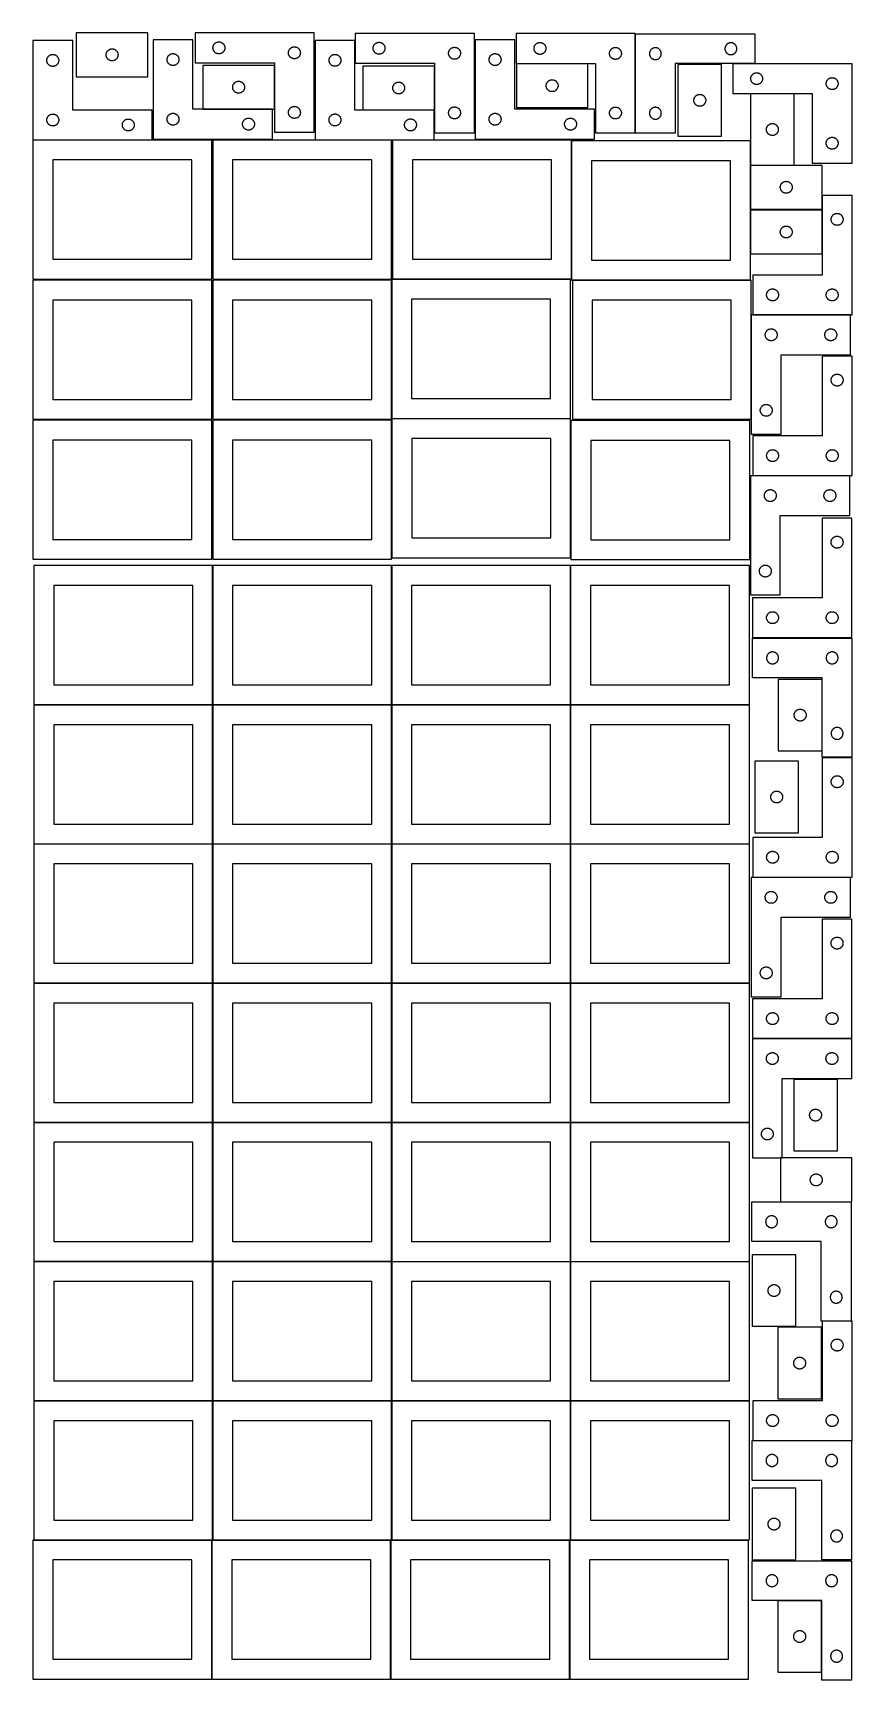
# Model space of a CAD drawing. Header units: millimetres. Extents: x 7 to 1243, y 7 to 2493.
import ezdxf

# ---------------------------------------------------------------- set-up
doc = ezdxf.new("R2010")
doc.units = ezdxf.units.MM
doc.layers.add('COMMON', color=5, linetype='CONTINUOUS', true_color=0x0000ff)
doc.layers.add('CUT', color=7, linetype='CONTINUOUS', true_color=0x000000)

msp = doc.modelspace()

# ---------------------------------------------------------------- linework, layer by layer
at = {"layer": 'COMMON'}
for p, q in [((277.941928, 1689.241939), (277.941928, 1479.241939)), ((548.141929, 1689.241939), (548.141929, 1479.241939)), ((818.34193, 1689.241939), (818.34193, 1479.241939)), ((7.841928, 1479.141938), (277.841928, 1479.141938)), ((277.941928, 1479.041938), (277.941928, 1269.041938)), ((278.041929, 1479.141938), (548.041929, 1479.141938)), ((548.141929, 1479.041938), (548.141929, 1269.041938)), ((548.24193, 1479.141938), (818.24193, 1479.141938)), ((818.34193, 1479.041938), (818.34193, 1269.041938)), ((818.441931, 1479.141938), (1088.441931, 1479.141938)), ((7.841928, 1268.941937), (277.841928, 1268.941937)), ((277.941928, 1268.841937), (277.941928, 1058.841937)), ((278.041929, 1268.941937), (548.041929, 1268.941937)), ((548.141929, 1268.841937), (548.141929, 1058.841937)), ((548.24193, 1268.941937), (818.24193, 1268.941937)), ((818.34193, 1268.841937), (818.34193, 1058.841937)), ((818.441931, 1268.941937), (1088.441931, 1268.941937)), ((7.841928, 1058.741936), (277.841928, 1058.741936)), ((277.941928, 1058.641936), (277.941928, 848.641936)), ((278.041929, 1058.741936), (548.041929, 1058.741936)), ((548.141929, 1058.641936), (548.141929, 848.641936)), ((548.24193, 1058.741936), (818.24193, 1058.741936)), ((818.34193, 1058.641936), (818.34193, 848.641936)), ((818.441931, 1058.741936), (1088.441931, 1058.741936)), ((7.841928, 848.541935), (277.841928, 848.541935)), ((277.941928, 848.441935), (277.941928, 638.441935)), ((278.041929, 848.541935), (548.041929, 848.541935)), ((548.141929, 848.441935), (548.141929, 638.441935)), ((548.24193, 848.541935), (818.24193, 848.541935)), ((818.34193, 848.441935), (818.34193, 638.441935)), ((818.441931, 848.541935), (1088.441931, 848.541935)), ((277.841928, 638.341935), (7.841928, 638.341935)), ((277.941928, 638.241934), (277.941928, 428.241934)), ((548.041929, 638.341935), (278.041929, 638.341935)), ((548.14193, 428.241934), (548.14193, 638.241934)), ((548.24193, 638.341934), (818.24193, 638.341934)), ((818.34193, 638.241934), (818.34193, 428.241934)), ((818.441931, 638.341934), (1088.441931, 638.341934)), ((7.841928, 428.141933), (277.841928, 428.141933)), ((277.941928, 428.041933), (277.941928, 218.041933)), ((278.041929, 428.141933), (548.041929, 428.141933)), ((548.141929, 428.041933), (548.141929, 218.041933)), ((818.24193, 428.141934), (548.24193, 428.141934)), ((818.34193, 428.041933), (818.34193, 218.041933)), ((1088.441931, 428.141934), (818.441931, 428.141934)), ((7.841928, 217.941932), (276.520933, 217.941932)), ((276.620933, 217.841932), (276.620933, 7.841932)), ((278.041929, 217.941932), (546.720934, 217.941932)), ((546.820934, 217.841932), (546.820934, 7.841932)), ((548.24193, 217.941932), (816.920935, 217.941932)), ((817.020935, 217.841932), (817.020935, 7.841932)), ((818.441931, 217.941932), (1087.120936, 217.941932))]:
    msp.add_line(p, q, dxfattribs=at)
at = {"layer": 'CUT'}
for p, q in [((179.999446, 2493.427801), (71.999446, 2493.427801)), ((71.999446, 2493.427801), (71.999446, 2427.427801)), ((179.999446, 2427.427801), (179.999446, 2493.427801)), ((431.368342, 2493.478338), (251.368342, 2493.478338)), ((251.368342, 2493.478338), (251.368342, 2448.478338)), ((431.368342, 2343.478338), (431.368342, 2493.478338)), ((673.166132, 2492.818671), (493.166132, 2492.818671)), ((493.166132, 2492.818671), (493.166132, 2447.818671)), ((673.166132, 2342.818671), (673.166132, 2492.818671)), ((916.172571, 2492.583075), (736.172571, 2492.583075)), ((736.172571, 2492.583075), (736.172571, 2447.583075)), ((916.172571, 2342.583075), (916.172571, 2492.583075)), ((916.459621, 2492.202212), (1096.459621, 2492.202212)), ((916.459621, 2342.202212), (916.459621, 2492.202212)), ((1096.459621, 2492.202212), (1096.459621, 2447.202212)), ((66.509946, 2482.021304), (6.509946, 2482.021304)), ((6.509946, 2482.021304), (6.509946, 2332.021304)), ((66.509946, 2377.021304), (66.509946, 2482.021304)), ((117.076442, 2461.602537), (117.172379, 2462.183614)), ((117.172379, 2462.183614), (117.306114, 2462.757172)), ((117.306114, 2462.757172), (117.477075, 2463.320756)), ((117.477075, 2463.320756), (117.68453, 2463.871952)), ((117.68453, 2463.871952), (117.927591, 2464.408399)), ((117.927591, 2464.408399), (118.205217, 2464.927801)), ((118.205217, 2464.927801), (118.51622, 2465.427933)), ((118.51622, 2465.427933), (118.859266, 2465.906654)), ((118.859266, 2465.906654), (119.232888, 2466.361913)), ((119.232888, 2466.361913), (119.635485, 2466.791762)), ((119.635485, 2466.791762), (120.065334, 2467.194359)), ((120.065334, 2467.194359), (120.520593, 2467.567981)), ((120.520593, 2467.567981), (120.999314, 2467.911027)), ((120.999314, 2467.911027), (121.499446, 2468.22203)), ((121.499446, 2468.22203), (122.018848, 2468.499656)), ((122.018848, 2468.499656), (122.555295, 2468.742717)), ((122.555295, 2468.742717), (123.106491, 2468.950172)), ((123.106491, 2468.950172), (123.670075, 2469.121133)), ((123.670075, 2469.121133), (124.243633, 2469.254868)), ((124.243633, 2469.254868), (124.82471, 2469.350805)), ((124.82471, 2469.350805), (125.410818, 2469.408531)), ((125.410818, 2469.408531), (125.999446, 2469.427801)), ((125.999446, 2469.427801), (126.588074, 2469.408531)), ((126.588074, 2469.408531), (127.174182, 2469.350805)), ((127.174182, 2469.350805), (127.755259, 2469.254868)), ((127.755259, 2469.254868), (128.328817, 2469.121133)), ((128.328817, 2469.121133), (128.892401, 2468.950172)), ((128.892401, 2468.950172), (129.443597, 2468.742717)), ((129.443597, 2468.742717), (129.980044, 2468.499656)), ((129.980044, 2468.499656), (130.499446, 2468.22203)), ((130.499446, 2468.22203), (130.999578, 2467.911027)), ((130.999578, 2467.911027), (131.478299, 2467.567981)), ((131.478299, 2467.567981), (131.933558, 2467.194359)), ((131.933558, 2467.194359), (132.363407, 2466.791762)), ((132.363407, 2466.791762), (132.766004, 2466.361913)), ((132.766004, 2466.361913), (133.139626, 2465.906654)), ((133.139626, 2465.906654), (133.482673, 2465.427933)), ((133.482673, 2465.427933), (133.793675, 2464.927801)), ((133.793675, 2464.927801), (134.071301, 2464.408399)), ((134.071301, 2464.408399), (134.314362, 2463.871952)), ((134.314362, 2463.871952), (134.521817, 2463.320756)), ((134.521817, 2463.320756), (134.692778, 2462.757172)), ((134.692778, 2462.757172), (134.826514, 2462.183614)), ((134.826514, 2462.183614), (134.92245, 2461.602537)), ((248.041929, 2483.251528), (188.041929, 2483.251528)), ((188.041929, 2483.251528), (188.041929, 2333.251528)), ((216.286116, 2462.078596), (216.867193, 2462.174532)), ((216.867193, 2462.174532), (217.4533, 2462.232259)), ((217.4533, 2462.232259), (218.041929, 2462.251528)), ((218.041929, 2462.251528), (218.630557, 2462.232259)), ((218.630557, 2462.232259), (219.216664, 2462.174532)), ((219.216664, 2462.174532), (219.797742, 2462.078596)), ((248.041929, 2378.251528), (248.041929, 2483.251528)), ((278.368342, 2470.978338), (278.387611, 2471.566967)), ((278.387611, 2470.38971), (278.368342, 2470.978338)), ((278.387611, 2471.566967), (278.445338, 2472.153074)), ((278.445338, 2469.803603), (278.387611, 2470.38971)), ((278.445338, 2472.153074), (278.541274, 2472.734151)), ((278.541274, 2469.222526), (278.445338, 2469.803603)), ((278.541274, 2472.734151), (278.675009, 2473.30771)), ((278.675009, 2468.648967), (278.541274, 2469.222526)), ((278.675009, 2473.30771), (278.84597, 2473.871294)), ((278.84597, 2468.085383), (278.675009, 2468.648967)), ((278.84597, 2473.871294), (279.053426, 2474.422489)), ((279.053426, 2467.534188), (278.84597, 2468.085383)), ((279.053426, 2474.422489), (279.296487, 2474.958937)), ((279.296487, 2466.99774), (279.053426, 2467.534188)), ((279.296487, 2474.958937), (279.574113, 2475.478338)), ((279.574113, 2466.478338), (279.296487, 2466.99774)), ((279.574113, 2475.478338), (279.885115, 2475.978471)), ((279.885115, 2465.978206), (279.574113, 2466.478338)), ((279.885115, 2475.978471), (280.228162, 2476.457191)), ((280.228162, 2465.499486), (279.885115, 2465.978206)), ((280.228162, 2476.457191), (280.601783, 2476.912451)), ((280.601783, 2465.044226), (280.228162, 2465.499486)), ((280.601783, 2476.912451), (281.004381, 2477.3423)), ((281.004381, 2464.614377), (280.601783, 2465.044226)), ((281.004381, 2477.3423), (281.434229, 2477.744897)), ((281.434229, 2464.21178), (281.004381, 2464.614377)), ((281.434229, 2477.744897), (281.889489, 2478.118519)), ((281.889489, 2463.838158), (281.434229, 2464.21178)), ((281.889489, 2478.118519), (282.368209, 2478.461565)), ((282.368209, 2463.495112), (281.889489, 2463.838158)), ((282.368209, 2478.461565), (282.868342, 2478.772567)), ((282.868342, 2463.18411), (282.368209, 2463.495112)), ((282.868342, 2478.772567), (283.387743, 2479.050193)), ((283.387743, 2462.906484), (282.868342, 2463.18411)), ((283.387743, 2479.050193), (283.924191, 2479.293254)), ((283.924191, 2462.663423), (283.387743, 2462.906484)), ((283.924191, 2479.293254), (284.475386, 2479.50071)), ((284.475386, 2462.455967), (283.924191, 2462.663423)), ((284.475386, 2479.50071), (285.03897, 2479.671671)), ((285.03897, 2462.285006), (284.475386, 2462.455967)), ((285.03897, 2479.671671), (285.612529, 2479.805406)), ((285.612529, 2462.151271), (285.03897, 2462.285006)), ((285.612529, 2479.805406), (286.193606, 2479.901342)), ((286.193606, 2462.055335), (285.612529, 2462.151271)), ((286.193606, 2479.901342), (286.779713, 2479.959069)), ((286.779713, 2479.959069), (287.368342, 2479.978338)), ((287.368342, 2479.978338), (287.95697, 2479.959069)), ((287.95697, 2479.959069), (288.543077, 2479.901342)), ((288.543077, 2479.901342), (289.124154, 2479.805406)), ((289.124154, 2462.151271), (288.543077, 2462.055335)), ((289.124154, 2479.805406), (289.697713, 2479.671671)), ((289.697713, 2462.285006), (289.124154, 2462.151271)), ((289.697713, 2479.671671), (290.261297, 2479.50071)), ((290.261297, 2462.455967), (289.697713, 2462.285006)), ((290.261297, 2479.50071), (290.812492, 2479.293254)), ((290.812492, 2462.663423), (290.261297, 2462.455967)), ((290.812492, 2479.293254), (291.34894, 2479.050193)), ((291.34894, 2462.906484), (290.812492, 2462.663423)), ((291.34894, 2479.050193), (291.868342, 2478.772567)), ((291.868342, 2463.18411), (291.34894, 2462.906484)), ((291.868342, 2478.772567), (292.368474, 2478.461565)), ((292.368474, 2463.495112), (291.868342, 2463.18411)), ((292.368474, 2478.461565), (292.847194, 2478.118519)), ((292.847194, 2463.838158), (292.368474, 2463.495112)), ((292.847194, 2478.118519), (293.302454, 2477.744897)), ((293.302454, 2464.21178), (292.847194, 2463.838158)), ((293.302454, 2477.744897), (293.732303, 2477.3423)), ((293.732303, 2464.614377), (293.302454, 2464.21178)), ((293.732303, 2477.3423), (294.1349, 2476.912451)), ((294.1349, 2465.044226), (293.732303, 2464.614377)), ((294.1349, 2476.912451), (294.508522, 2476.457191)), ((294.508522, 2465.499486), (294.1349, 2465.044226)), ((294.508522, 2476.457191), (294.851568, 2475.978471)), ((294.851568, 2465.978206), (294.508522, 2465.499486)), ((294.851568, 2475.978471), (295.16257, 2475.478338)), ((295.16257, 2466.478338), (294.851568, 2465.978206)), ((295.16257, 2475.478338), (295.440196, 2474.958937)), ((295.440196, 2466.99774), (295.16257, 2466.478338)), ((295.440196, 2474.958937), (295.683257, 2474.422489)), ((295.683257, 2467.534188), (295.440196, 2466.99774)), ((295.683257, 2474.422489), (295.890713, 2473.871294)), ((295.890713, 2468.085383), (295.683257, 2467.534188)), ((295.890713, 2473.871294), (296.061674, 2473.30771)), ((296.061674, 2468.648967), (295.890713, 2468.085383)), ((296.061674, 2473.30771), (296.195409, 2472.734151)), ((296.195409, 2469.222526), (296.061674, 2468.648967)), ((296.195409, 2472.734151), (296.291345, 2472.153074)), ((296.291345, 2469.803603), (296.195409, 2469.222526)), ((296.291345, 2472.153074), (296.349072, 2471.566967)), ((296.349072, 2470.38971), (296.291345, 2469.803603)), ((296.349072, 2471.566967), (296.368342, 2470.978338)), ((296.368342, 2470.978338), (296.349072, 2470.38971)), ((392.368342, 2463.478338), (392.387611, 2464.066967)), ((392.387611, 2462.88971), (392.368342, 2463.478338)), ((392.387611, 2464.066967), (392.445338, 2464.653074)), ((392.445338, 2462.303603), (392.387611, 2462.88971)), ((392.445338, 2464.653074), (392.541274, 2465.234151)), ((392.541274, 2461.722526), (392.445338, 2462.303603)), ((392.541274, 2465.234151), (392.675009, 2465.80771)), ((392.675009, 2465.80771), (392.84597, 2466.371294)), ((392.84597, 2466.371294), (393.053426, 2466.922489)), ((393.053426, 2466.922489), (393.296487, 2467.458937)), ((393.296487, 2467.458937), (393.574113, 2467.978338)), ((393.574113, 2467.978338), (393.885115, 2468.478471)), ((393.885115, 2468.478471), (394.228162, 2468.957191)), ((394.228162, 2468.957191), (394.601783, 2469.412451)), ((394.601783, 2469.412451), (395.004381, 2469.8423)), ((395.004381, 2469.8423), (395.434229, 2470.244897)), ((395.434229, 2470.244897), (395.889489, 2470.618519)), ((395.889489, 2470.618519), (396.368209, 2470.961565)), ((396.368209, 2470.961565), (396.868342, 2471.272567)), ((396.868342, 2471.272567), (397.387743, 2471.550193)), ((397.387743, 2471.550193), (397.924191, 2471.793254)), ((397.924191, 2471.793254), (398.475386, 2472.00071)), ((398.475386, 2472.00071), (399.03897, 2472.171671)), ((399.03897, 2472.171671), (399.612529, 2472.305406)), ((399.612529, 2472.305406), (400.193606, 2472.401342)), ((400.193606, 2472.401342), (400.779713, 2472.459069)), ((400.779713, 2472.459069), (401.368342, 2472.478338)), ((401.368342, 2472.478338), (401.95697, 2472.459069)), ((401.95697, 2472.459069), (402.543077, 2472.401342)), ((402.543077, 2472.401342), (403.124154, 2472.305406)), ((403.124154, 2472.305406), (403.697713, 2472.171671)), ((403.697713, 2472.171671), (404.261297, 2472.00071)), ((404.261297, 2472.00071), (404.812492, 2471.793254)), ((404.812492, 2471.793254), (405.34894, 2471.550193)), ((405.34894, 2471.550193), (405.868342, 2471.272567)), ((405.868342, 2471.272567), (406.368474, 2470.961565)), ((406.368474, 2470.961565), (406.847194, 2470.618519)), ((406.847194, 2470.618519), (407.302454, 2470.244897)), ((407.302454, 2470.244897), (407.732303, 2469.8423)), ((407.732303, 2469.8423), (408.1349, 2469.412451)), ((408.1349, 2469.412451), (408.508522, 2468.957191)), ((408.508522, 2468.957191), (408.851568, 2468.478471)), ((408.851568, 2468.478471), (409.16257, 2467.978338)), ((409.16257, 2467.978338), (409.440196, 2467.458937)), ((409.440196, 2467.458937), (409.683257, 2466.922489)), ((409.683257, 2466.922489), (409.890713, 2466.371294)), ((409.890713, 2466.371294), (410.061674, 2465.80771)), ((410.061674, 2465.80771), (410.195409, 2465.234151)), ((410.195409, 2465.234151), (410.291345, 2464.653074)), ((410.291345, 2462.303603), (410.195409, 2461.722526)), ((410.291345, 2464.653074), (410.349072, 2464.066967)), ((410.349072, 2462.88971), (410.291345, 2462.303603)), ((410.349072, 2464.066967), (410.368342, 2463.478338)), ((410.368342, 2463.478338), (410.349072, 2462.88971)), ((492.613828, 2482.118228), (432.613828, 2482.118228)), ((432.613828, 2482.118228), (432.613828, 2332.118228)), ((492.613828, 2377.118228), (492.613828, 2482.118228)), ((520.166132, 2470.318671), (520.185402, 2470.907299)), ((520.185402, 2469.730042), (520.166132, 2470.318671)), ((520.185402, 2470.907299), (520.243128, 2471.493406)), ((520.243128, 2469.143935), (520.185402, 2469.730042)), ((520.243128, 2471.493406), (520.339065, 2472.074483)), ((520.339065, 2468.562858), (520.243128, 2469.143935)), ((520.339065, 2472.074483), (520.4728, 2472.648042)), ((520.4728, 2467.989299), (520.339065, 2468.562858)), ((520.4728, 2472.648042), (520.643761, 2473.211626)), ((520.643761, 2467.425715), (520.4728, 2467.989299)), ((520.643761, 2473.211626), (520.851216, 2473.762821)), ((520.851216, 2466.87452), (520.643761, 2467.425715)), ((520.851216, 2473.762821), (521.094277, 2474.299269)), ((521.094277, 2466.338072), (520.851216, 2466.87452)), ((521.094277, 2474.299269), (521.371903, 2474.818671)), ((521.371903, 2465.818671), (521.094277, 2466.338072)), ((521.371903, 2474.818671), (521.682906, 2475.318803)), ((521.682906, 2465.318538), (521.371903, 2465.818671)), ((521.682906, 2475.318803), (522.025952, 2475.797523)), ((522.025952, 2464.839818), (521.682906, 2465.318538)), ((522.025952, 2475.797523), (522.399574, 2476.252783)), ((522.399574, 2464.384558), (522.025952, 2464.839818)), ((522.399574, 2476.252783), (522.802171, 2476.682632)), ((522.802171, 2463.954709), (522.399574, 2464.384558)), ((522.802171, 2476.682632), (523.23202, 2477.085229)), ((523.23202, 2463.552112), (522.802171, 2463.954709)), ((523.23202, 2477.085229), (523.687279, 2477.458851)), ((523.687279, 2463.17849), (523.23202, 2463.552112)), ((523.687279, 2477.458851), (524.166, 2477.801897)), ((524.166, 2462.835444), (523.687279, 2463.17849)), ((524.166, 2477.801897), (524.666132, 2478.112899)), ((524.666132, 2462.524442), (524.166, 2462.835444)), ((524.666132, 2478.112899), (525.185534, 2478.390525)), ((525.185534, 2462.246816), (524.666132, 2462.524442)), ((525.185534, 2478.390525), (525.721981, 2478.633586)), ((525.721981, 2462.003755), (525.185534, 2462.246816)), ((525.721981, 2478.633586), (526.273177, 2478.841042)), ((526.273177, 2478.841042), (526.836761, 2479.012003)), ((526.836761, 2479.012003), (527.410319, 2479.145738)), ((527.410319, 2479.145738), (527.991396, 2479.241674)), ((527.991396, 2479.241674), (528.577504, 2479.299401)), ((528.577504, 2479.299401), (529.166132, 2479.318671)), ((529.166132, 2479.318671), (529.75476, 2479.299401)), ((529.75476, 2479.299401), (530.340868, 2479.241674)), ((530.340868, 2479.241674), (530.921945, 2479.145738)), ((530.921945, 2479.145738), (531.495504, 2479.012003)), ((531.495504, 2479.012003), (532.059087, 2478.841042)), ((532.059087, 2478.841042), (532.610283, 2478.633586)), ((532.610283, 2478.633586), (533.14673, 2478.390525)), ((533.14673, 2462.246816), (532.610283, 2462.003755)), ((533.14673, 2478.390525), (533.666132, 2478.112899)), ((533.666132, 2462.524442), (533.14673, 2462.246816)), ((533.666132, 2478.112899), (534.166264, 2477.801897)), ((534.166264, 2462.835444), (533.666132, 2462.524442)), ((534.166264, 2477.801897), (534.644985, 2477.458851)), ((534.644985, 2463.17849), (534.166264, 2462.835444)), ((534.644985, 2477.458851), (535.100244, 2477.085229)), ((535.100244, 2463.552112), (534.644985, 2463.17849)), ((535.100244, 2477.085229), (535.530093, 2476.682632)), ((535.530093, 2463.954709), (535.100244, 2463.552112)), ((535.530093, 2476.682632), (535.93269, 2476.252783)), ((535.93269, 2464.384558), (535.530093, 2463.954709)), ((535.93269, 2476.252783), (536.306312, 2475.797523)), ((536.306312, 2464.839818), (535.93269, 2464.384558)), ((536.306312, 2475.797523), (536.649359, 2475.318803)), ((536.649359, 2465.318538), (536.306312, 2464.839818)), ((536.649359, 2475.318803), (536.960361, 2474.818671)), ((536.960361, 2465.818671), (536.649359, 2465.318538)), ((536.960361, 2474.818671), (537.237987, 2474.299269)), ((537.237987, 2466.338072), (536.960361, 2465.818671)), ((537.237987, 2474.299269), (537.481048, 2473.762821)), ((537.481048, 2466.87452), (537.237987, 2466.338072)), ((537.481048, 2473.762821), (537.688503, 2473.211626)), ((537.688503, 2467.425715), (537.481048, 2466.87452)), ((537.688503, 2473.211626), (537.859465, 2472.648042)), ((537.859465, 2467.989299), (537.688503, 2467.425715)), ((537.859465, 2472.648042), (537.9932, 2472.074483)), ((537.9932, 2468.562858), (537.859465, 2467.989299)), ((537.9932, 2472.074483), (538.089136, 2471.493406)), ((538.089136, 2469.143935), (537.9932, 2468.562858)), ((538.089136, 2471.493406), (538.146862, 2470.907299)), ((538.146862, 2469.730042), (538.089136, 2469.143935)), ((538.146862, 2470.907299), (538.166132, 2470.318671)), ((538.166132, 2470.318671), (538.146862, 2469.730042)), ((634.166132, 2462.818671), (634.185402, 2463.407299)), ((634.185402, 2462.230042), (634.166132, 2462.818671)), ((634.185402, 2463.407299), (634.243128, 2463.993406)), ((634.243128, 2461.643935), (634.185402, 2462.230042)), ((634.243128, 2463.993406), (634.339065, 2464.574483)), ((634.339065, 2464.574483), (634.4728, 2465.148042)), ((634.4728, 2465.148042), (634.643761, 2465.711626)), ((634.643761, 2465.711626), (634.851216, 2466.262821)), ((634.851216, 2466.262821), (635.094277, 2466.799269)), ((635.094277, 2466.799269), (635.371903, 2467.318671)), ((635.371903, 2467.318671), (635.682906, 2467.818803)), ((635.682906, 2467.818803), (636.025952, 2468.297523)), ((636.025952, 2468.297523), (636.399574, 2468.752783)), ((636.399574, 2468.752783), (636.802171, 2469.182632)), ((636.802171, 2469.182632), (637.23202, 2469.585229)), ((637.23202, 2469.585229), (637.687279, 2469.958851)), ((637.687279, 2469.958851), (638.166, 2470.301897)), ((638.166, 2470.301897), (638.666132, 2470.612899)), ((638.666132, 2470.612899), (639.185534, 2470.890525)), ((639.185534, 2470.890525), (639.721981, 2471.133586)), ((639.721981, 2471.133586), (640.273177, 2471.341042)), ((640.273177, 2471.341042), (640.836761, 2471.512003)), ((640.836761, 2471.512003), (641.410319, 2471.645738)), ((641.410319, 2471.645738), (641.991396, 2471.741674)), ((641.991396, 2471.741674), (642.577504, 2471.799401)), ((642.577504, 2471.799401), (643.166132, 2471.818671)), ((643.166132, 2471.818671), (643.75476, 2471.799401)), ((643.75476, 2471.799401), (644.340868, 2471.741674)), ((644.340868, 2471.741674), (644.921945, 2471.645738)), ((644.921945, 2471.645738), (645.495504, 2471.512003)), ((645.495504, 2471.512003), (646.059087, 2471.341042)), ((646.059087, 2471.341042), (646.610283, 2471.133586)), ((646.610283, 2471.133586), (647.14673, 2470.890525)), ((647.14673, 2470.890525), (647.666132, 2470.612899)), ((647.666132, 2470.612899), (648.166264, 2470.301897)), ((648.166264, 2470.301897), (648.644985, 2469.958851)), ((648.644985, 2469.958851), (649.100244, 2469.585229)), ((649.100244, 2469.585229), (649.530093, 2469.182632)), ((649.530093, 2469.182632), (649.93269, 2468.752783)), ((649.93269, 2468.752783), (650.306312, 2468.297523)), ((650.306312, 2468.297523), (650.649359, 2467.818803)), ((650.649359, 2467.818803), (650.960361, 2467.318671)), ((650.960361, 2467.318671), (651.237987, 2466.799269)), ((651.237987, 2466.799269), (651.481048, 2466.262821)), ((651.481048, 2466.262821), (651.688503, 2465.711626)), ((651.688503, 2465.711626), (651.859465, 2465.148042)), ((651.859465, 2465.148042), (651.9932, 2464.574483)), ((651.9932, 2464.574483), (652.089136, 2463.993406)), ((652.089136, 2463.993406), (652.146862, 2463.407299)), ((652.146862, 2462.230042), (652.089136, 2461.643935)), ((652.146862, 2463.407299), (652.166132, 2462.818671)), ((652.166132, 2462.818671), (652.146862, 2462.230042)), ((734.361509, 2483.251528), (674.361509, 2483.251528)), ((674.361509, 2483.251528), (674.361509, 2333.251528)), ((702.605696, 2462.078596), (703.186773, 2462.174532)), ((703.186773, 2462.174532), (703.772881, 2462.232259)), ((703.772881, 2462.232259), (704.361509, 2462.251528)), ((704.361509, 2462.251528), (704.950137, 2462.232259)), ((704.950137, 2462.232259), (705.536244, 2462.174532)), ((705.536244, 2462.174532), (706.117322, 2462.078596)), ((734.361509, 2378.251528), (734.361509, 2483.251528)), ((763.172571, 2470.083075), (763.191841, 2470.671703)), ((763.191841, 2469.494447), (763.172571, 2470.083075)), ((763.191841, 2470.671703), (763.249568, 2471.257811)), ((763.249568, 2468.908339), (763.191841, 2469.494447)), ((763.249568, 2471.257811), (763.345504, 2471.838888)), ((763.345504, 2468.327262), (763.249568, 2468.908339)), ((763.345504, 2471.838888), (763.479239, 2472.412446)), ((763.479239, 2467.753703), (763.345504, 2468.327262)), ((763.479239, 2472.412446), (763.6502, 2472.97603)), ((763.6502, 2467.19012), (763.479239, 2467.753703)), ((763.6502, 2472.97603), (763.857656, 2473.527226)), ((763.857656, 2466.638924), (763.6502, 2467.19012)), ((763.857656, 2473.527226), (764.100717, 2474.063673)), ((764.100717, 2466.102477), (763.857656, 2466.638924)), ((764.100717, 2474.063673), (764.378343, 2474.583075)), ((764.378343, 2465.583075), (764.100717, 2466.102477)), ((764.378343, 2474.583075), (764.689345, 2475.083207)), ((764.689345, 2465.082943), (764.378343, 2465.583075)), ((764.689345, 2475.083207), (765.032391, 2475.561928)), ((765.032391, 2464.604222), (764.689345, 2465.082943)), ((765.032391, 2475.561928), (765.406013, 2476.017187)), ((765.406013, 2464.148962), (765.032391, 2464.604222)), ((765.406013, 2476.017187), (765.80861, 2476.447036)), ((765.80861, 2463.719114), (765.406013, 2464.148962)), ((765.80861, 2476.447036), (766.238459, 2476.849633)), ((766.238459, 2463.316517), (765.80861, 2463.719114)), ((766.238459, 2476.849633), (766.693718, 2477.223255)), ((766.693718, 2462.942895), (766.238459, 2463.316517)), ((766.693718, 2477.223255), (767.172439, 2477.566301)), ((767.172439, 2462.599848), (766.693718, 2462.942895)), ((767.172439, 2477.566301), (767.672571, 2477.877303)), ((767.672571, 2462.288846), (767.172439, 2462.599848)), ((767.672571, 2477.877303), (768.191973, 2478.154929)), ((768.191973, 2462.01122), (767.672571, 2462.288846)), ((768.191973, 2478.154929), (768.72842, 2478.397991)), ((768.72842, 2478.397991), (769.279616, 2478.605446)), ((769.279616, 2478.605446), (769.8432, 2478.776407)), ((769.8432, 2478.776407), (770.416758, 2478.910142)), ((770.416758, 2478.910142), (770.997836, 2479.006079)), ((770.997836, 2479.006079), (771.583943, 2479.063805)), ((771.583943, 2479.063805), (772.172571, 2479.083075)), ((772.172571, 2479.083075), (772.761199, 2479.063805)), ((772.761199, 2479.063805), (773.347307, 2479.006079)), ((773.347307, 2479.006079), (773.928384, 2478.910142)), ((773.928384, 2478.910142), (774.501943, 2478.776407)), ((774.501943, 2478.776407), (775.065526, 2478.605446)), ((775.065526, 2478.605446), (775.616722, 2478.397991)), ((775.616722, 2478.397991), (776.15317, 2478.154929)), ((776.15317, 2478.154929), (776.672571, 2477.877303)), ((776.672571, 2462.288846), (776.15317, 2462.01122)), ((776.672571, 2477.877303), (777.172703, 2477.566301)), ((777.172703, 2462.599848), (776.672571, 2462.288846)), ((777.172703, 2477.566301), (777.651424, 2477.223255)), ((777.651424, 2462.942895), (777.172703, 2462.599848)), ((777.651424, 2477.223255), (778.106684, 2476.849633)), ((778.106684, 2463.316517), (777.651424, 2462.942895)), ((778.106684, 2476.849633), (778.536532, 2476.447036)), ((778.536532, 2463.719114), (778.106684, 2463.316517)), ((778.536532, 2476.447036), (778.93913, 2476.017187)), ((778.93913, 2464.148962), (778.536532, 2463.719114)), ((778.93913, 2476.017187), (779.312751, 2475.561928)), ((779.312751, 2464.604222), (778.93913, 2464.148962)), ((779.312751, 2475.561928), (779.655798, 2475.083207)), ((779.655798, 2465.082943), (779.312751, 2464.604222)), ((779.655798, 2475.083207), (779.9668, 2474.583075)), ((779.9668, 2465.583075), (779.655798, 2465.082943)), ((779.9668, 2474.583075), (780.244426, 2474.063673)), ((780.244426, 2466.102477), (779.9668, 2465.583075)), ((780.244426, 2474.063673), (780.487487, 2473.527226)), ((780.487487, 2466.638924), (780.244426, 2466.102477)), ((780.487487, 2473.527226), (780.694942, 2472.97603)), ((780.694942, 2467.19012), (780.487487, 2466.638924)), ((780.694942, 2472.97603), (780.865904, 2472.412446)), ((780.865904, 2467.753703), (780.694942, 2467.19012)), ((780.865904, 2472.412446), (780.999639, 2471.838888)), ((780.999639, 2468.327262), (780.865904, 2467.753703)), ((780.999639, 2471.838888), (781.095575, 2471.257811)), ((781.095575, 2468.908339), (780.999639, 2468.327262)), ((781.095575, 2471.257811), (781.153302, 2470.671703)), ((781.153302, 2469.494447), (781.095575, 2468.908339)), ((781.153302, 2470.671703), (781.172571, 2470.083075)), ((781.172571, 2470.083075), (781.153302, 2469.494447)), ((877.172571, 2462.583075), (877.191841, 2463.171703)), ((877.191841, 2461.994447), (877.172571, 2462.583075)), ((877.191841, 2463.171703), (877.249568, 2463.757811)), ((877.249568, 2463.757811), (877.345504, 2464.338888)), ((877.345504, 2464.338888), (877.479239, 2464.912446)), ((877.479239, 2464.912446), (877.6502, 2465.47603)), ((877.6502, 2465.47603), (877.857656, 2466.027226)), ((877.857656, 2466.027226), (878.100717, 2466.563673)), ((878.100717, 2466.563673), (878.378343, 2467.083075)), ((878.378343, 2467.083075), (878.689345, 2467.583207)), ((878.689345, 2467.583207), (879.032391, 2468.061928)), ((879.032391, 2468.061928), (879.406013, 2468.517187)), ((879.406013, 2468.517187), (879.80861, 2468.947036)), ((879.80861, 2468.947036), (880.238459, 2469.349633)), ((880.238459, 2469.349633), (880.693718, 2469.723255)), ((880.693718, 2469.723255), (881.172439, 2470.066301)), ((881.172439, 2470.066301), (881.672571, 2470.377303)), ((881.672571, 2470.377303), (882.191973, 2470.654929)), ((882.191973, 2470.654929), (882.72842, 2470.897991)), ((882.72842, 2470.897991), (883.279616, 2471.105446)), ((883.279616, 2471.105446), (883.8432, 2471.276407)), ((883.8432, 2471.276407), (884.416758, 2471.410142)), ((884.416758, 2471.410142), (884.997836, 2471.506079)), ((884.997836, 2471.506079), (885.583943, 2471.563805)), ((885.583943, 2471.563805), (886.172571, 2471.583075)), ((886.172571, 2471.583075), (886.761199, 2471.563805)), ((886.761199, 2471.563805), (887.347307, 2471.506079)), ((887.347307, 2471.506079), (887.928384, 2471.410142)), ((887.928384, 2471.410142), (888.501943, 2471.276407)), ((888.501943, 2471.276407), (889.065526, 2471.105446)), ((889.065526, 2471.105446), (889.616722, 2470.897991)), ((889.616722, 2470.897991), (890.15317, 2470.654929)), ((890.15317, 2470.654929), (890.672571, 2470.377303)), ((890.672571, 2470.377303), (891.172703, 2470.066301)), ((891.172703, 2470.066301), (891.651424, 2469.723255)), ((891.651424, 2469.723255), (892.106684, 2469.349633)), ((892.106684, 2469.349633), (892.536532, 2468.947036)), ((892.536532, 2468.947036), (892.93913, 2468.517187)), ((892.93913, 2468.517187), (893.312751, 2468.061928)), ((893.312751, 2468.061928), (893.655798, 2467.583207)), ((893.655798, 2467.583207), (893.9668, 2467.083075)), ((893.9668, 2467.083075), (894.244426, 2466.563673)), ((894.244426, 2466.563673), (894.487487, 2466.027226)), ((894.487487, 2466.027226), (894.694942, 2465.47603)), ((894.694942, 2465.47603), (894.865904, 2464.912446)), ((894.865904, 2464.912446), (894.999639, 2464.338888)), ((894.999639, 2464.338888), (895.095575, 2463.757811)), ((895.095575, 2463.757811), (895.153302, 2463.171703)), ((895.153302, 2463.171703), (895.172571, 2462.583075)), ((895.172571, 2462.583075), (895.153302, 2461.994447)), ((937.478891, 2462.79084), (937.459621, 2462.202212)), ((937.459621, 2462.202212), (937.478891, 2461.613584)), ((937.536618, 2463.376948), (937.478891, 2462.79084)), ((937.632554, 2463.958025), (937.536618, 2463.376948)), ((937.766289, 2464.531583), (937.632554, 2463.958025)), ((937.93725, 2465.095167), (937.766289, 2464.531583)), ((938.144706, 2465.646363), (937.93725, 2465.095167)), ((938.387767, 2466.18281), (938.144706, 2465.646363)), ((938.665393, 2466.702212), (938.387767, 2466.18281)), ((938.976395, 2467.202344), (938.665393, 2466.702212)), ((939.319441, 2467.681065), (938.976395, 2467.202344)), ((939.693063, 2468.136324), (939.319441, 2467.681065)), ((940.09566, 2468.566173), (939.693063, 2468.136324)), ((940.525509, 2468.96877), (940.09566, 2468.566173)), ((940.980769, 2469.342392), (940.525509, 2468.96877)), ((941.459489, 2469.685438), (940.980769, 2469.342392)), ((941.959621, 2469.996441), (941.459489, 2469.685438)), ((942.479023, 2470.274067), (941.959621, 2469.996441)), ((943.015471, 2470.517128), (942.479023, 2470.274067)), ((943.566666, 2470.724583), (943.015471, 2470.517128)), ((944.13025, 2470.895544), (943.566666, 2470.724583)), ((944.703809, 2471.029279), (944.13025, 2470.895544)), ((945.284886, 2471.125216), (944.703809, 2471.029279)), ((945.870993, 2471.182942), (945.284886, 2471.125216)), ((946.459621, 2471.202212), (945.870993, 2471.182942)), ((947.04825, 2471.182942), (946.459621, 2471.202212)), ((947.634357, 2471.125216), (947.04825, 2471.182942)), ((948.215434, 2471.029279), (947.634357, 2471.125216)), ((948.788993, 2470.895544), (948.215434, 2471.029279)), ((949.352577, 2470.724583), (948.788993, 2470.895544)), ((949.903772, 2470.517128), (949.352577, 2470.724583)), ((950.44022, 2470.274067), (949.903772, 2470.517128)), ((950.959621, 2469.996441), (950.44022, 2470.274067)), ((951.459754, 2469.685438), (950.959621, 2469.996441)), ((951.938474, 2469.342392), (951.459754, 2469.685438)), ((952.393734, 2468.96877), (951.938474, 2469.342392)), ((952.823582, 2468.566173), (952.393734, 2468.96877)), ((953.22618, 2468.136324), (952.823582, 2468.566173)), ((953.599801, 2467.681065), (953.22618, 2468.136324)), ((953.942848, 2467.202344), (953.599801, 2467.681065)), ((954.25385, 2466.702212), (953.942848, 2467.202344)), ((954.531476, 2466.18281), (954.25385, 2466.702212)), ((954.774537, 2465.646363), (954.531476, 2466.18281)), ((954.981993, 2465.095167), (954.774537, 2465.646363)), ((955.152954, 2464.531583), (954.981993, 2465.095167)), ((955.286689, 2463.958025), (955.152954, 2464.531583)), ((955.382625, 2463.376948), (955.286689, 2463.958025)), ((955.440352, 2462.79084), (955.382625, 2463.376948)), ((955.459621, 2462.202212), (955.440352, 2462.79084)), ((955.440352, 2461.613584), (955.459621, 2462.202212)), ((1051.478891, 2470.29084), (1051.459621, 2469.702212)), ((1051.459621, 2469.702212), (1051.478891, 2469.113584)), ((1051.536618, 2470.876948), (1051.478891, 2470.29084)), ((1051.478891, 2469.113584), (1051.536618, 2468.527476)), ((1051.632554, 2471.458025), (1051.536618, 2470.876948)), ((1051.536618, 2468.527476), (1051.632554, 2467.946399)), ((1051.766289, 2472.031583), (1051.632554, 2471.458025)), ((1051.632554, 2467.946399), (1051.766289, 2467.37284)), ((1051.93725, 2472.595167), (1051.766289, 2472.031583)), ((1051.766289, 2467.37284), (1051.93725, 2466.809257)), ((1052.144706, 2473.146363), (1051.93725, 2472.595167)), ((1051.93725, 2466.809257), (1052.144706, 2466.258061)), ((1052.387767, 2473.68281), (1052.144706, 2473.146363)), ((1052.144706, 2466.258061), (1052.387767, 2465.721614)), ((1052.665393, 2474.202212), (1052.387767, 2473.68281)), ((1052.387767, 2465.721614), (1052.665393, 2465.202212)), ((1052.976395, 2474.702344), (1052.665393, 2474.202212)), ((1052.665393, 2465.202212), (1052.976395, 2464.70208)), ((1053.319441, 2475.181065), (1052.976395, 2474.702344)), ((1052.976395, 2464.70208), (1053.319441, 2464.223359)), ((1053.693063, 2475.636324), (1053.319441, 2475.181065)), ((1053.319441, 2464.223359), (1053.693063, 2463.7681)), ((1054.09566, 2476.066173), (1053.693063, 2475.636324)), ((1053.693063, 2463.7681), (1054.09566, 2463.338251)), ((1054.525509, 2476.46877), (1054.09566, 2476.066173)), ((1054.09566, 2463.338251), (1054.525509, 2462.935654)), ((1054.980769, 2476.842392), (1054.525509, 2476.46877)), ((1054.525509, 2462.935654), (1054.980769, 2462.562032)), ((1055.459489, 2477.185438), (1054.980769, 2476.842392)), ((1054.980769, 2462.562032), (1055.459489, 2462.218985)), ((1055.959621, 2477.496441), (1055.459489, 2477.185438)), ((1055.459489, 2462.218985), (1055.959621, 2461.907983)), ((1056.479023, 2477.774067), (1055.959621, 2477.496441)), ((1057.015471, 2478.017128), (1056.479023, 2477.774067)), ((1057.566666, 2478.224583), (1057.015471, 2478.017128)), ((1058.13025, 2478.395544), (1057.566666, 2478.224583)), ((1058.703809, 2478.529279), (1058.13025, 2478.395544)), ((1059.284886, 2478.625216), (1058.703809, 2478.529279)), ((1059.870993, 2478.682942), (1059.284886, 2478.625216)), ((1060.459621, 2478.702212), (1059.870993, 2478.682942)), ((1061.04825, 2478.682942), (1060.459621, 2478.702212)), ((1061.634357, 2478.625216), (1061.04825, 2478.682942)), ((1062.215434, 2478.529279), (1061.634357, 2478.625216)), ((1062.788993, 2478.395544), (1062.215434, 2478.529279)), ((1063.352577, 2478.224583), (1062.788993, 2478.395544)), ((1063.903772, 2478.017128), (1063.352577, 2478.224583)), ((1064.44022, 2477.774067), (1063.903772, 2478.017128)), ((1064.959621, 2477.496441), (1064.44022, 2477.774067)), ((1065.459754, 2477.185438), (1064.959621, 2477.496441)), ((1064.959621, 2461.907983), (1065.459754, 2462.218985)), ((1065.938474, 2476.842392), (1065.459754, 2477.185438)), ((1065.459754, 2462.218985), (1065.938474, 2462.562032)), ((1066.393734, 2476.46877), (1065.938474, 2476.842392)), ((1065.938474, 2462.562032), (1066.393734, 2462.935654)), ((1066.823582, 2476.066173), (1066.393734, 2476.46877)), ((1066.393734, 2462.935654), (1066.823582, 2463.338251)), ((1067.22618, 2475.636324), (1066.823582, 2476.066173)), ((1066.823582, 2463.338251), (1067.22618, 2463.7681)), ((1067.599801, 2475.181065), (1067.22618, 2475.636324)), ((1067.22618, 2463.7681), (1067.599801, 2464.223359)), ((1067.942848, 2474.702344), (1067.599801, 2475.181065)), ((1067.599801, 2464.223359), (1067.942848, 2464.70208)), ((1068.25385, 2474.202212), (1067.942848, 2474.702344)), ((1067.942848, 2464.70208), (1068.25385, 2465.202212)), ((1068.531476, 2473.68281), (1068.25385, 2474.202212)), ((1068.25385, 2465.202212), (1068.531476, 2465.721614)), ((1068.774537, 2473.146363), (1068.531476, 2473.68281)), ((1068.531476, 2465.721614), (1068.774537, 2466.258061)), ((1068.981993, 2472.595167), (1068.774537, 2473.146363)), ((1068.774537, 2466.258061), (1068.981993, 2466.809257)), ((1069.152954, 2472.031583), (1068.981993, 2472.595167)), ((1068.981993, 2466.809257), (1069.152954, 2467.37284)), ((1069.286689, 2471.458025), (1069.152954, 2472.031583)), ((1069.152954, 2467.37284), (1069.286689, 2467.946399)), ((1069.382625, 2470.876948), (1069.286689, 2471.458025)), ((1069.286689, 2467.946399), (1069.382625, 2468.527476)), ((1069.440352, 2470.29084), (1069.382625, 2470.876948)), ((1069.382625, 2468.527476), (1069.440352, 2469.113584)), ((1069.459621, 2469.702212), (1069.440352, 2470.29084)), ((1069.440352, 2469.113584), (1069.459621, 2469.702212)), ((27.509946, 2452.021304), (27.529216, 2452.609932)), ((27.529216, 2451.432676), (27.509946, 2452.021304)), ((27.529216, 2452.609932), (27.586942, 2453.196039)), ((27.586942, 2450.846568), (27.529216, 2451.432676)), ((27.586942, 2453.196039), (27.682879, 2453.777117)), ((27.682879, 2450.265491), (27.586942, 2450.846568)), ((27.682879, 2453.777117), (27.816614, 2454.350675)), ((27.816614, 2449.691932), (27.682879, 2450.265491)), ((27.816614, 2454.350675), (27.987575, 2454.914259)), ((27.987575, 2449.128349), (27.816614, 2449.691932)), ((27.987575, 2454.914259), (28.19503, 2455.465455)), ((28.19503, 2448.577153), (27.987575, 2449.128349)), ((28.19503, 2455.465455), (28.438092, 2456.001902)), ((28.438092, 2448.040705), (28.19503, 2448.577153)), ((28.438092, 2456.001902), (28.715718, 2456.521304)), ((28.715718, 2447.521304), (28.438092, 2448.040705)), ((28.715718, 2456.521304), (29.02672, 2457.021436)), ((29.02672, 2447.021172), (28.715718, 2447.521304)), ((29.02672, 2457.021436), (29.369766, 2457.500157)), ((29.369766, 2446.542451), (29.02672, 2447.021172)), ((29.369766, 2457.500157), (29.743388, 2457.955416)), ((29.743388, 2446.087191), (29.369766, 2446.542451)), ((29.743388, 2457.955416), (30.145985, 2458.385265)), ((30.145985, 2445.657343), (29.743388, 2446.087191)), ((30.145985, 2458.385265), (30.575834, 2458.787862)), ((30.575834, 2445.254745), (30.145985, 2445.657343)), ((30.575834, 2458.787862), (31.031093, 2459.161484)), ((31.031093, 2444.881124), (30.575834, 2445.254745)), ((31.031093, 2459.161484), (31.509814, 2459.50453)), ((31.509814, 2444.538077), (31.031093, 2444.881124)), ((31.509814, 2459.50453), (32.009946, 2459.815532)), ((32.009946, 2444.227075), (31.509814, 2444.538077)), ((32.009946, 2459.815532), (32.529348, 2460.093158)), ((32.529348, 2443.949449), (32.009946, 2444.227075)), ((32.529348, 2460.093158), (33.065795, 2460.336219)), ((33.065795, 2443.706388), (32.529348, 2443.949449)), ((33.065795, 2460.336219), (33.616991, 2460.543675)), ((33.616991, 2443.498933), (33.065795, 2443.706388)), ((33.616991, 2460.543675), (34.180575, 2460.714636)), ((34.180575, 2443.327971), (33.616991, 2443.498933)), ((34.180575, 2460.714636), (34.754133, 2460.848371)), ((34.754133, 2443.194236), (34.180575, 2443.327971)), ((34.754133, 2460.848371), (35.33521, 2460.944307)), ((35.33521, 2443.0983), (34.754133, 2443.194236)), ((35.33521, 2460.944307), (35.921318, 2461.002034)), ((35.921318, 2443.040573), (35.33521, 2443.0983)), ((35.921318, 2461.002034), (36.509946, 2461.021304)), ((36.509946, 2443.021304), (35.921318, 2443.040573)), ((36.509946, 2461.021304), (37.098574, 2461.002034)), ((37.098574, 2443.040573), (36.509946, 2443.021304)), ((37.098574, 2461.002034), (37.684682, 2460.944307)), ((37.684682, 2443.0983), (37.098574, 2443.040573)), ((37.684682, 2460.944307), (38.265759, 2460.848371)), ((38.265759, 2443.194236), (37.684682, 2443.0983)), ((38.265759, 2460.848371), (38.839318, 2460.714636)), ((38.839318, 2443.327971), (38.265759, 2443.194236)), ((38.839318, 2460.714636), (39.402901, 2460.543675)), ((39.402901, 2443.498933), (38.839318, 2443.327971)), ((39.402901, 2460.543675), (39.954097, 2460.336219)), ((39.954097, 2443.706388), (39.402901, 2443.498933)), ((39.954097, 2460.336219), (40.490544, 2460.093158)), ((40.490544, 2443.949449), (39.954097, 2443.706388)), ((40.490544, 2460.093158), (41.009946, 2459.815532)), ((41.009946, 2444.227075), (40.490544, 2443.949449)), ((41.009946, 2459.815532), (41.510078, 2459.50453)), ((41.510078, 2444.538077), (41.009946, 2444.227075)), ((41.510078, 2459.50453), (41.988799, 2459.161484)), ((41.988799, 2444.881124), (41.510078, 2444.538077)), ((41.988799, 2459.161484), (42.444059, 2458.787862)), ((42.444059, 2445.254745), (41.988799, 2444.881124)), ((42.444059, 2458.787862), (42.873907, 2458.385265)), ((42.873907, 2445.657343), (42.444059, 2445.254745)), ((42.873907, 2458.385265), (43.276504, 2457.955416)), ((43.276504, 2446.087191), (42.873907, 2445.657343)), ((43.276504, 2457.955416), (43.650126, 2457.500157)), ((43.650126, 2446.542451), (43.276504, 2446.087191)), ((43.650126, 2457.500157), (43.993173, 2457.021436)), ((43.993173, 2447.021172), (43.650126, 2446.542451)), ((43.993173, 2457.021436), (44.304175, 2456.521304)), ((44.304175, 2447.521304), (43.993173, 2447.021172)), ((44.304175, 2456.521304), (44.581801, 2456.001902)), ((44.581801, 2448.040705), (44.304175, 2447.521304)), ((44.581801, 2456.001902), (44.824862, 2455.465455)), ((44.824862, 2448.577153), (44.581801, 2448.040705)), ((44.824862, 2455.465455), (45.032317, 2454.914259)), ((45.032317, 2449.128349), (44.824862, 2448.577153)), ((45.032317, 2454.914259), (45.203279, 2454.350675)), ((45.203279, 2449.691932), (45.032317, 2449.128349)), ((45.203279, 2454.350675), (45.337014, 2453.777117)), ((45.337014, 2450.265491), (45.203279, 2449.691932)), ((45.337014, 2453.777117), (45.43295, 2453.196039)), ((45.43295, 2450.846568), (45.337014, 2450.265491)), ((45.43295, 2453.196039), (45.490677, 2452.609932)), ((45.490677, 2451.432676), (45.43295, 2450.846568)), ((45.490677, 2452.609932), (45.509946, 2452.021304)), ((45.509946, 2452.021304), (45.490677, 2451.432676)), ((116.999446, 2460.427801), (117.018716, 2461.016429)), ((117.018716, 2459.839173), (116.999446, 2460.427801)), ((117.018716, 2461.016429), (117.076442, 2461.602537)), ((117.076442, 2459.253065), (117.018716, 2459.839173)), ((117.172379, 2458.671988), (117.076442, 2459.253065)), ((117.306114, 2458.09843), (117.172379, 2458.671988)), ((117.477075, 2457.534846), (117.306114, 2458.09843)), ((117.68453, 2456.98365), (117.477075, 2457.534846)), ((117.927591, 2456.447203), (117.68453, 2456.98365)), ((118.205217, 2455.927801), (117.927591, 2456.447203)), ((118.51622, 2455.427669), (118.205217, 2455.927801)), ((118.859266, 2454.948948), (118.51622, 2455.427669)), ((119.232888, 2454.493689), (118.859266, 2454.948948)), ((119.635485, 2454.06384), (119.232888, 2454.493689)), ((120.065334, 2453.661243), (119.635485, 2454.06384)), ((120.520593, 2453.287621), (120.065334, 2453.661243)), ((120.999314, 2452.944574), (120.520593, 2453.287621)), ((121.499446, 2452.633572), (120.999314, 2452.944574)), ((122.018848, 2452.355946), (121.499446, 2452.633572)), ((122.555295, 2452.112885), (122.018848, 2452.355946)), ((123.106491, 2451.90543), (122.555295, 2452.112885)), ((123.670075, 2451.734469), (123.106491, 2451.90543)), ((124.243633, 2451.600733), (123.670075, 2451.734469)), ((124.82471, 2451.504797), (124.243633, 2451.600733)), ((125.410818, 2451.447071), (124.82471, 2451.504797)), ((125.999446, 2451.427801), (125.410818, 2451.447071)), ((126.588074, 2451.447071), (125.999446, 2451.427801)), ((127.174182, 2451.504797), (126.588074, 2451.447071)), ((127.755259, 2451.600733), (127.174182, 2451.504797)), ((128.328817, 2451.734469), (127.755259, 2451.600733)), ((128.892401, 2451.90543), (128.328817, 2451.734469)), ((129.443597, 2452.112885), (128.892401, 2451.90543)), ((129.980044, 2452.355946), (129.443597, 2452.112885)), ((130.499446, 2452.633572), (129.980044, 2452.355946)), ((130.999578, 2452.944574), (130.499446, 2452.633572)), ((131.478299, 2453.287621), (130.999578, 2452.944574)), ((131.933558, 2453.661243), (131.478299, 2453.287621)), ((132.363407, 2454.06384), (131.933558, 2453.661243)), ((132.766004, 2454.493689), (132.363407, 2454.06384)), ((133.139626, 2454.948948), (132.766004, 2454.493689)), ((133.482673, 2455.427669), (133.139626, 2454.948948)), ((133.793675, 2455.927801), (133.482673, 2455.427669)), ((134.071301, 2456.447203), (133.793675, 2455.927801)), ((134.314362, 2456.98365), (134.071301, 2456.447203)), ((134.521817, 2457.534846), (134.314362, 2456.98365)), ((134.692778, 2458.09843), (134.521817, 2457.534846)), ((134.826514, 2458.671988), (134.692778, 2458.09843)), ((134.92245, 2459.253065), (134.826514, 2458.671988)), ((134.92245, 2461.602537), (134.980176, 2461.016429)), ((134.980176, 2459.839173), (134.92245, 2459.253065)), ((134.980176, 2461.016429), (134.999446, 2460.427801)), ((134.999446, 2460.427801), (134.980176, 2459.839173)), ((209.041929, 2453.251528), (209.061198, 2453.840156)), ((209.061198, 2452.6629), (209.041929, 2453.251528)), ((209.061198, 2453.840156), (209.118925, 2454.426264)), ((209.118925, 2452.076793), (209.061198, 2452.6629)), ((209.118925, 2454.426264), (209.214861, 2455.007341)), ((209.214861, 2451.495715), (209.118925, 2452.076793)), ((209.214861, 2455.007341), (209.348596, 2455.5809)), ((209.348596, 2450.922157), (209.214861, 2451.495715)), ((209.348596, 2455.5809), (209.519557, 2456.144483)), ((209.519557, 2450.358573), (209.348596, 2450.922157)), ((209.519557, 2456.144483), (209.727013, 2456.695679)), ((209.727013, 2449.807377), (209.519557, 2450.358573)), ((209.727013, 2456.695679), (209.970074, 2457.232127)), ((209.970074, 2449.27093), (209.727013, 2449.807377)), ((209.970074, 2457.232127), (210.2477, 2457.751528)), ((210.2477, 2448.751528), (209.970074, 2449.27093)), ((210.2477, 2457.751528), (210.558702, 2458.25166)), ((210.558702, 2448.251396), (210.2477, 2448.751528)), ((210.558702, 2458.25166), (210.901749, 2458.730381)), ((210.901749, 2447.772675), (210.558702, 2448.251396)), ((210.901749, 2458.730381), (211.27537, 2459.185641)), ((211.27537, 2447.317416), (210.901749, 2447.772675)), ((211.27537, 2459.185641), (211.677968, 2459.615489)), ((211.677968, 2446.887567), (211.27537, 2447.317416)), ((211.677968, 2459.615489), (212.107816, 2460.018087)), ((212.107816, 2446.48497), (211.677968, 2446.887567)), ((212.107816, 2460.018087), (212.563076, 2460.391708)), ((212.563076, 2446.111348), (212.107816, 2446.48497)), ((212.563076, 2460.391708), (213.041797, 2460.734755)), ((213.041797, 2445.768302), (212.563076, 2446.111348)), ((213.041797, 2460.734755), (213.541929, 2461.045757)), ((213.541929, 2445.4573), (213.041797, 2445.768302)), ((213.541929, 2461.045757), (214.06133, 2461.323383)), ((214.06133, 2445.179674), (213.541929, 2445.4573)), ((214.06133, 2461.323383), (214.597778, 2461.566444)), ((214.597778, 2444.936613), (214.06133, 2445.179674)), ((214.597778, 2461.566444), (215.148973, 2461.773899)), ((215.148973, 2444.729157), (214.597778, 2444.936613)), ((215.148973, 2461.773899), (215.712557, 2461.944861)), ((215.712557, 2444.558196), (215.148973, 2444.729157)), ((215.712557, 2461.944861), (216.286116, 2462.078596)), ((216.286116, 2444.424461), (215.712557, 2444.558196)), ((216.867193, 2444.328525), (216.286116, 2444.424461)), ((217.4533, 2444.270798), (216.867193, 2444.328525)), ((218.041929, 2444.251528), (217.4533, 2444.270798)), ((218.630557, 2444.270798), (218.041929, 2444.251528)), ((219.216664, 2444.328525), (218.630557, 2444.270798)), ((219.797742, 2444.424461), (219.216664, 2444.328525)), ((219.797742, 2462.078596), (220.3713, 2461.944861)), ((220.3713, 2444.558196), (219.797742, 2444.424461)), ((220.3713, 2461.944861), (220.934884, 2461.773899)), ((220.934884, 2444.729157), (220.3713, 2444.558196)), ((220.934884, 2461.773899), (221.48608, 2461.566444)), ((221.48608, 2444.936613), (220.934884, 2444.729157)), ((221.48608, 2461.566444), (222.022527, 2461.323383)), ((222.022527, 2445.179674), (221.48608, 2444.936613)), ((222.022527, 2461.323383), (222.541929, 2461.045757)), ((222.541929, 2445.4573), (222.022527, 2445.179674)), ((222.541929, 2461.045757), (223.042061, 2460.734755)), ((223.042061, 2445.768302), (222.541929, 2445.4573)), ((223.042061, 2460.734755), (223.520781, 2460.391708)), ((223.520781, 2446.111348), (223.042061, 2445.768302)), ((223.520781, 2460.391708), (223.976041, 2460.018087)), ((223.976041, 2446.48497), (223.520781, 2446.111348)), ((223.976041, 2460.018087), (224.40589, 2459.615489)), ((224.40589, 2446.887567), (223.976041, 2446.48497)), ((224.40589, 2459.615489), (224.808487, 2459.185641)), ((224.808487, 2447.317416), (224.40589, 2446.887567)), ((224.808487, 2459.185641), (225.182109, 2458.730381)), ((225.182109, 2447.772675), (224.808487, 2447.317416)), ((225.182109, 2458.730381), (225.525155, 2458.25166)), ((225.525155, 2448.251396), (225.182109, 2447.772675)), ((225.525155, 2458.25166), (225.836157, 2457.751528)), ((225.836157, 2448.751528), (225.525155, 2448.251396)), ((225.836157, 2457.751528), (226.113783, 2457.232127)), ((226.113783, 2449.27093), (225.836157, 2448.751528)), ((226.113783, 2457.232127), (226.356844, 2456.695679)), ((226.356844, 2449.807377), (226.113783, 2449.27093)), ((226.356844, 2456.695679), (226.5643, 2456.144483)), ((226.5643, 2450.358573), (226.356844, 2449.807377)), ((226.5643, 2456.144483), (226.735261, 2455.5809)), ((226.735261, 2450.922157), (226.5643, 2450.358573)), ((226.735261, 2455.5809), (226.868996, 2455.007341)), ((226.868996, 2451.495715), (226.735261, 2450.922157)), ((226.868996, 2455.007341), (226.964932, 2454.426264)), ((226.964932, 2452.076793), (226.868996, 2451.495715)), ((226.964932, 2454.426264), (227.022659, 2453.840156)), ((227.022659, 2452.6629), (226.964932, 2452.076793)), ((227.022659, 2453.840156), (227.041929, 2453.251528)), ((227.041929, 2453.251528), (227.022659, 2452.6629)), ((251.368342, 2448.478338), (371.368342, 2448.478338)), ((371.142514, 2444.502017), (263.142514, 2444.502017)), ((263.142514, 2444.502017), (263.142514, 2378.502017)), ((286.779713, 2461.997608), (286.193606, 2462.055335)), ((287.368342, 2461.978338), (286.779713, 2461.997608)), ((287.95697, 2461.997608), (287.368342, 2461.978338)), ((288.543077, 2462.055335), (287.95697, 2461.997608)), ((371.142514, 2378.502017), (371.142514, 2444.502017)), ((371.368342, 2448.478338), (371.368342, 2343.478338)), ((392.675009, 2461.148967), (392.541274, 2461.722526)), ((392.84597, 2460.585383), (392.675009, 2461.148967)), ((393.053426, 2460.034188), (392.84597, 2460.585383)), ((393.296487, 2459.49774), (393.053426, 2460.034188)), ((393.574113, 2458.978338), (393.296487, 2459.49774)), ((393.885115, 2458.478206), (393.574113, 2458.978338)), ((394.228162, 2457.999486), (393.885115, 2458.478206)), ((394.601783, 2457.544226), (394.228162, 2457.999486)), ((395.004381, 2457.114377), (394.601783, 2457.544226)), ((395.434229, 2456.71178), (395.004381, 2457.114377)), ((395.889489, 2456.338158), (395.434229, 2456.71178)), ((396.368209, 2455.995112), (395.889489, 2456.338158)), ((396.868342, 2455.68411), (396.368209, 2455.995112)), ((397.387743, 2455.406484), (396.868342, 2455.68411)), ((397.924191, 2455.163423), (397.387743, 2455.406484)), ((398.475386, 2454.955967), (397.924191, 2455.163423)), ((399.03897, 2454.785006), (398.475386, 2454.955967)), ((399.612529, 2454.651271), (399.03897, 2454.785006)), ((400.193606, 2454.555335), (399.612529, 2454.651271)), ((400.779713, 2454.497608), (400.193606, 2454.555335)), ((401.368342, 2454.478338), (400.779713, 2454.497608)), ((401.95697, 2454.497608), (401.368342, 2454.478338)), ((402.543077, 2454.555335), (401.95697, 2454.497608)), ((403.124154, 2454.651271), (402.543077, 2454.555335)), ((403.697713, 2454.785006), (403.124154, 2454.651271)), ((404.261297, 2454.955967), (403.697713, 2454.785006)), ((404.812492, 2455.163423), (404.261297, 2454.955967)), ((405.34894, 2455.406484), (404.812492, 2455.163423)), ((405.868342, 2455.68411), (405.34894, 2455.406484)), ((406.368474, 2455.995112), (405.868342, 2455.68411)), ((406.847194, 2456.338158), (406.368474, 2455.995112)), ((407.302454, 2456.71178), (406.847194, 2456.338158)), ((407.732303, 2457.114377), (407.302454, 2456.71178)), ((408.1349, 2457.544226), (407.732303, 2457.114377)), ((408.508522, 2457.999486), (408.1349, 2457.544226)), ((408.851568, 2458.478206), (408.508522, 2457.999486)), ((409.16257, 2458.978338), (408.851568, 2458.478206)), ((409.440196, 2459.49774), (409.16257, 2458.978338)), ((409.683257, 2460.034188), (409.440196, 2459.49774)), ((409.890713, 2460.585383), (409.683257, 2460.034188)), ((410.061674, 2461.148967), (409.890713, 2460.585383)), ((410.195409, 2461.722526), (410.061674, 2461.148967)), ((453.613828, 2452.118228), (453.633098, 2452.706856)), ((453.633098, 2451.529599), (453.613828, 2452.118228)), ((453.633098, 2452.706856), (453.690824, 2453.292963)), ((453.690824, 2450.943492), (453.633098, 2451.529599)), ((453.690824, 2453.292963), (453.786761, 2453.87404)), ((453.786761, 2450.362415), (453.690824, 2450.943492)), ((453.786761, 2453.87404), (453.920496, 2454.447599)), ((453.920496, 2449.788856), (453.786761, 2450.362415)), ((453.920496, 2454.447599), (454.091457, 2455.011183)), ((454.091457, 2449.225272), (453.920496, 2449.788856)), ((454.091457, 2455.011183), (454.298912, 2455.562378)), ((454.298912, 2448.674077), (454.091457, 2449.225272)), ((454.298912, 2455.562378), (454.541973, 2456.098826)), ((454.541973, 2448.137629), (454.298912, 2448.674077)), ((454.541973, 2456.098826), (454.819599, 2456.618228)), ((454.819599, 2447.618228), (454.541973, 2448.137629)), ((454.819599, 2456.618228), (455.130602, 2457.11836)), ((455.130602, 2447.118095), (454.819599, 2447.618228)), ((455.130602, 2457.11836), (455.473648, 2457.59708)), ((455.473648, 2446.639375), (455.130602, 2447.118095)), ((455.473648, 2457.59708), (455.84727, 2458.05234)), ((455.84727, 2446.184115), (455.473648, 2446.639375)), ((455.84727, 2458.05234), (456.249867, 2458.482189)), ((456.249867, 2445.754266), (455.84727, 2446.184115)), ((456.249867, 2458.482189), (456.679716, 2458.884786)), ((456.679716, 2445.351669), (456.249867, 2445.754266)), ((456.679716, 2458.884786), (457.134975, 2459.258408)), ((457.134975, 2444.978047), (456.679716, 2445.351669)), ((457.134975, 2459.258408), (457.613696, 2459.601454)), ((457.613696, 2444.635001), (457.134975, 2444.978047)), ((457.613696, 2459.601454), (458.113828, 2459.912456)), ((458.113828, 2444.323999), (457.613696, 2444.635001)), ((458.113828, 2459.912456), (458.63323, 2460.190082)), ((458.63323, 2444.046373), (458.113828, 2444.323999)), ((458.63323, 2460.190082), (459.169677, 2460.433143)), ((459.169677, 2443.803312), (458.63323, 2444.046373)), ((459.169677, 2460.433143), (459.720873, 2460.640599)), ((459.720873, 2443.595856), (459.169677, 2443.803312)), ((459.720873, 2460.640599), (460.284457, 2460.81156)), ((460.284457, 2443.424895), (459.720873, 2443.595856)), ((460.284457, 2460.81156), (460.858015, 2460.945295)), ((460.858015, 2443.29116), (460.284457, 2443.424895)), ((460.858015, 2460.945295), (461.439092, 2461.041231)), ((461.439092, 2443.195224), (460.858015, 2443.29116)), ((461.439092, 2461.041231), (462.0252, 2461.098958)), ((462.0252, 2443.137497), (461.439092, 2443.195224)), ((462.0252, 2461.098958), (462.613828, 2461.118228)), ((462.613828, 2443.118228), (462.0252, 2443.137497)), ((462.613828, 2461.118228), (463.202456, 2461.098958)), ((463.202456, 2443.137497), (462.613828, 2443.118228)), ((463.202456, 2461.098958), (463.788564, 2461.041231)), ((463.788564, 2443.195224), (463.202456, 2443.137497)), ((463.788564, 2461.041231), (464.369641, 2460.945295)), ((464.369641, 2443.29116), (463.788564, 2443.195224)), ((464.369641, 2460.945295), (464.943199, 2460.81156)), ((464.943199, 2443.424895), (464.369641, 2443.29116)), ((464.943199, 2460.81156), (465.506783, 2460.640599)), ((465.506783, 2443.595856), (464.943199, 2443.424895)), ((465.506783, 2460.640599), (466.057979, 2460.433143)), ((466.057979, 2443.803312), (465.506783, 2443.595856)), ((466.057979, 2460.433143), (466.594426, 2460.190082)), ((466.594426, 2444.046373), (466.057979, 2443.803312)), ((466.594426, 2460.190082), (467.113828, 2459.912456)), ((467.113828, 2444.323999), (466.594426, 2444.046373)), ((467.113828, 2459.912456), (467.61396, 2459.601454)), ((467.61396, 2444.635001), (467.113828, 2444.323999)), ((467.61396, 2459.601454), (468.092681, 2459.258408)), ((468.092681, 2444.978047), (467.61396, 2444.635001)), ((468.092681, 2459.258408), (468.54794, 2458.884786)), ((468.54794, 2445.351669), (468.092681, 2444.978047)), ((468.54794, 2458.884786), (468.977789, 2458.482189)), ((468.977789, 2445.754266), (468.54794, 2445.351669)), ((468.977789, 2458.482189), (469.380386, 2458.05234)), ((469.380386, 2446.184115), (468.977789, 2445.754266)), ((469.380386, 2458.05234), (469.754008, 2457.59708)), ((469.754008, 2446.639375), (469.380386, 2446.184115)), ((469.754008, 2457.59708), (470.097055, 2457.11836)), ((470.097055, 2447.118095), (469.754008, 2446.639375)), ((470.097055, 2457.11836), (470.408057, 2456.618228)), ((470.408057, 2447.618228), (470.097055, 2447.118095)), ((470.408057, 2456.618228), (470.685683, 2456.098826)), ((470.685683, 2448.137629), (470.408057, 2447.618228)), ((470.685683, 2456.098826), (470.928744, 2455.562378)), ((470.928744, 2448.674077), (470.685683, 2448.137629)), ((470.928744, 2455.562378), (471.136199, 2455.011183)), ((471.136199, 2449.225272), (470.928744, 2448.674077)), ((471.136199, 2455.011183), (471.30716, 2454.447599)), ((471.30716, 2449.788856), (471.136199, 2449.225272)), ((471.30716, 2454.447599), (471.440896, 2453.87404)), ((471.440896, 2450.362415), (471.30716, 2449.788856)), ((471.440896, 2453.87404), (471.536832, 2453.292963)), ((471.536832, 2450.943492), (471.440896, 2450.362415)), ((471.536832, 2453.292963), (471.594558, 2452.706856)), ((471.594558, 2451.529599), (471.536832, 2450.943492)), ((471.594558, 2452.706856), (471.613828, 2452.118228)), ((471.613828, 2452.118228), (471.594558, 2451.529599)), ((493.166132, 2447.818671), (613.166132, 2447.818671)), ((612.824643, 2443.329898), (504.824643, 2443.329898)), ((504.824643, 2443.329898), (504.824643, 2377.329898)), ((526.273177, 2461.796299), (525.721981, 2462.003755)), ((526.836761, 2461.625338), (526.273177, 2461.796299)), ((527.410319, 2461.491603), (526.836761, 2461.625338)), ((527.991396, 2461.395667), (527.410319, 2461.491603)), ((528.577504, 2461.33794), (527.991396, 2461.395667)), ((529.166132, 2461.318671), (528.577504, 2461.33794)), ((529.75476, 2461.33794), (529.166132, 2461.318671)), ((530.340868, 2461.395667), (529.75476, 2461.33794)), ((530.921945, 2461.491603), (530.340868, 2461.395667)), ((531.495504, 2461.625338), (530.921945, 2461.491603)), ((532.059087, 2461.796299), (531.495504, 2461.625338)), ((532.610283, 2462.003755), (532.059087, 2461.796299)), ((612.824643, 2377.329898), (612.824643, 2443.329898)), ((613.166132, 2447.818671), (613.166132, 2342.818671)), ((634.339065, 2461.062858), (634.243128, 2461.643935)), ((634.4728, 2460.489299), (634.339065, 2461.062858)), ((634.643761, 2459.925715), (634.4728, 2460.489299)), ((634.851216, 2459.37452), (634.643761, 2459.925715)), ((635.094277, 2458.838072), (634.851216, 2459.37452)), ((635.371903, 2458.318671), (635.094277, 2458.838072)), ((635.682906, 2457.818538), (635.371903, 2458.318671)), ((636.025952, 2457.339818), (635.682906, 2457.818538)), ((636.399574, 2456.884558), (636.025952, 2457.339818)), ((636.802171, 2456.454709), (636.399574, 2456.884558)), ((637.23202, 2456.052112), (636.802171, 2456.454709)), ((637.687279, 2455.67849), (637.23202, 2456.052112)), ((638.166, 2455.335444), (637.687279, 2455.67849)), ((638.666132, 2455.024442), (638.166, 2455.335444)), ((639.185534, 2454.746816), (638.666132, 2455.024442)), ((639.721981, 2454.503755), (639.185534, 2454.746816)), ((640.273177, 2454.296299), (639.721981, 2454.503755)), ((640.836761, 2454.125338), (640.273177, 2454.296299)), ((641.410319, 2453.991603), (640.836761, 2454.125338)), ((641.991396, 2453.895667), (641.410319, 2453.991603)), ((642.577504, 2453.83794), (641.991396, 2453.895667)), ((643.166132, 2453.818671), (642.577504, 2453.83794)), ((643.75476, 2453.83794), (643.166132, 2453.818671)), ((644.340868, 2453.895667), (643.75476, 2453.83794)), ((644.921945, 2453.991603), (644.340868, 2453.895667)), ((645.495504, 2454.125338), (644.921945, 2453.991603)), ((646.059087, 2454.296299), (645.495504, 2454.125338)), ((646.610283, 2454.503755), (646.059087, 2454.296299)), ((647.14673, 2454.746816), (646.610283, 2454.503755)), ((647.666132, 2455.024442), (647.14673, 2454.746816)), ((648.166264, 2455.335444), (647.666132, 2455.024442)), ((648.644985, 2455.67849), (648.166264, 2455.335444)), ((649.100244, 2456.052112), (648.644985, 2455.67849)), ((649.530093, 2456.454709), (649.100244, 2456.052112)), ((649.93269, 2456.884558), (649.530093, 2456.454709)), ((650.306312, 2457.339818), (649.93269, 2456.884558)), ((650.649359, 2457.818538), (650.306312, 2457.339818)), ((650.960361, 2458.318671), (650.649359, 2457.818538)), ((651.237987, 2458.838072), (650.960361, 2458.318671)), ((651.481048, 2459.37452), (651.237987, 2458.838072)), ((651.688503, 2459.925715), (651.481048, 2459.37452)), ((651.859465, 2460.489299), (651.688503, 2459.925715)), ((651.9932, 2461.062858), (651.859465, 2460.489299)), ((652.089136, 2461.643935), (651.9932, 2461.062858)), ((695.361509, 2453.251528), (695.380778, 2453.840156)), ((695.380778, 2452.6629), (695.361509, 2453.251528)), ((695.380778, 2453.840156), (695.438505, 2454.426264)), ((695.438505, 2452.076793), (695.380778, 2452.6629)), ((695.438505, 2454.426264), (695.534441, 2455.007341)), ((695.534441, 2451.495715), (695.438505, 2452.076793)), ((695.534441, 2455.007341), (695.668176, 2455.5809)), ((695.668176, 2450.922157), (695.534441, 2451.495715)), ((695.668176, 2455.5809), (695.839138, 2456.144483)), ((695.839138, 2450.358573), (695.668176, 2450.922157)), ((695.839138, 2456.144483), (696.046593, 2456.695679)), ((696.046593, 2449.807377), (695.839138, 2450.358573)), ((696.046593, 2456.695679), (696.289654, 2457.232127)), ((696.289654, 2449.27093), (696.046593, 2449.807377)), ((696.289654, 2457.232127), (696.56728, 2457.751528)), ((696.56728, 2448.751528), (696.289654, 2449.27093)), ((696.56728, 2457.751528), (696.878282, 2458.25166)), ((696.878282, 2448.251396), (696.56728, 2448.751528)), ((696.878282, 2458.25166), (697.221329, 2458.730381)), ((697.221329, 2447.772675), (696.878282, 2448.251396)), ((697.221329, 2458.730381), (697.59495, 2459.185641)), ((697.59495, 2447.317416), (697.221329, 2447.772675)), ((697.59495, 2459.185641), (697.997548, 2459.615489)), ((697.997548, 2446.887567), (697.59495, 2447.317416)), ((697.997548, 2459.615489), (698.427396, 2460.018087)), ((698.427396, 2446.48497), (697.997548, 2446.887567)), ((698.427396, 2460.018087), (698.882656, 2460.391708)), ((698.882656, 2446.111348), (698.427396, 2446.48497)), ((698.882656, 2460.391708), (699.361377, 2460.734755)), ((699.361377, 2445.768302), (698.882656, 2446.111348)), ((699.361377, 2460.734755), (699.861509, 2461.045757)), ((699.861509, 2445.4573), (699.361377, 2445.768302)), ((699.861509, 2461.045757), (700.38091, 2461.323383)), ((700.38091, 2445.179674), (699.861509, 2445.4573)), ((700.38091, 2461.323383), (700.917358, 2461.566444)), ((700.917358, 2444.936613), (700.38091, 2445.179674)), ((700.917358, 2461.566444), (701.468554, 2461.773899)), ((701.468554, 2444.729157), (700.917358, 2444.936613)), ((701.468554, 2461.773899), (702.032137, 2461.944861)), ((702.032137, 2444.558196), (701.468554, 2444.729157)), ((702.032137, 2461.944861), (702.605696, 2462.078596)), ((702.605696, 2444.424461), (702.032137, 2444.558196)), ((703.186773, 2444.328525), (702.605696, 2444.424461)), ((703.772881, 2444.270798), (703.186773, 2444.328525)), ((704.361509, 2444.251528), (703.772881, 2444.270798)), ((704.950137, 2444.270798), (704.361509, 2444.251528)), ((705.536244, 2444.328525), (704.950137, 2444.270798)), ((706.117322, 2444.424461), (705.536244, 2444.328525)), ((706.117322, 2462.078596), (706.69088, 2461.944861)), ((706.69088, 2444.558196), (706.117322, 2444.424461)), ((706.69088, 2461.944861), (707.254464, 2461.773899)), ((707.254464, 2444.729157), (706.69088, 2444.558196)), ((707.254464, 2461.773899), (707.80566, 2461.566444)), ((707.80566, 2444.936613), (707.254464, 2444.729157)), ((707.80566, 2461.566444), (708.342107, 2461.323383)), ((708.342107, 2445.179674), (707.80566, 2444.936613)), ((708.342107, 2461.323383), (708.861509, 2461.045757)), ((708.861509, 2445.4573), (708.342107, 2445.179674)), ((708.861509, 2461.045757), (709.361641, 2460.734755)), ((709.361641, 2445.768302), (708.861509, 2445.4573)), ((709.361641, 2460.734755), (709.840362, 2460.391708)), ((709.840362, 2446.111348), (709.361641, 2445.768302)), ((709.840362, 2460.391708), (710.295621, 2460.018087)), ((710.295621, 2446.48497), (709.840362, 2446.111348)), ((710.295621, 2460.018087), (710.72547, 2459.615489)), ((710.72547, 2446.887567), (710.295621, 2446.48497)), ((710.72547, 2459.615489), (711.128067, 2459.185641)), ((711.128067, 2447.317416), (710.72547, 2446.887567)), ((711.128067, 2459.185641), (711.501689, 2458.730381)), ((711.501689, 2447.772675), (711.128067, 2447.317416)), ((711.501689, 2458.730381), (711.844735, 2458.25166)), ((711.844735, 2448.251396), (711.501689, 2447.772675)), ((711.844735, 2458.25166), (712.155737, 2457.751528)), ((712.155737, 2448.751528), (711.844735, 2448.251396)), ((712.155737, 2457.751528), (712.433363, 2457.232127)), ((712.433363, 2449.27093), (712.155737, 2448.751528)), ((712.433363, 2457.232127), (712.676425, 2456.695679)), ((712.676425, 2449.807377), (712.433363, 2449.27093)), ((712.676425, 2456.695679), (712.88388, 2456.144483)), ((712.88388, 2450.358573), (712.676425, 2449.807377)), ((712.88388, 2456.144483), (713.054841, 2455.5809)), ((713.054841, 2450.922157), (712.88388, 2450.358573)), ((713.054841, 2455.5809), (713.188576, 2455.007341)), ((713.188576, 2451.495715), (713.054841, 2450.922157)), ((713.188576, 2455.007341), (713.284512, 2454.426264)), ((713.284512, 2452.076793), (713.188576, 2451.495715)), ((713.284512, 2454.426264), (713.342239, 2453.840156)), ((713.342239, 2452.6629), (713.284512, 2452.076793)), ((713.342239, 2453.840156), (713.361509, 2453.251528)), ((713.361509, 2453.251528), (713.342239, 2452.6629)), ((736.172571, 2447.583075), (856.172571, 2447.583075)), ((844.499936, 2446.836733), (736.499936, 2446.836733)), ((736.499936, 2446.836733), (736.499936, 2380.836733)), ((768.72842, 2461.768159), (768.191973, 2462.01122)), ((769.279616, 2461.560704), (768.72842, 2461.768159)), ((769.8432, 2461.389742), (769.279616, 2461.560704)), ((770.416758, 2461.256007), (769.8432, 2461.389742)), ((770.997836, 2461.160071), (770.416758, 2461.256007)), ((771.583943, 2461.102345), (770.997836, 2461.160071)), ((772.172571, 2461.083075), (771.583943, 2461.102345)), ((772.761199, 2461.102345), (772.172571, 2461.083075)), ((773.347307, 2461.160071), (772.761199, 2461.102345)), ((773.928384, 2461.256007), (773.347307, 2461.160071)), ((774.501943, 2461.389742), (773.928384, 2461.256007)), ((775.065526, 2461.560704), (774.501943, 2461.389742)), ((775.616722, 2461.768159), (775.065526, 2461.560704)), ((776.15317, 2462.01122), (775.616722, 2461.768159)), ((844.499936, 2380.836733), (844.499936, 2446.836733)), ((856.172571, 2447.583075), (856.172571, 2342.583075)), ((877.249568, 2461.408339), (877.191841, 2461.994447)), ((877.345504, 2460.827262), (877.249568, 2461.408339)), ((877.479239, 2460.253703), (877.345504, 2460.827262)), ((877.6502, 2459.69012), (877.479239, 2460.253703)), ((877.857656, 2459.138924), (877.6502, 2459.69012)), ((878.100717, 2458.602477), (877.857656, 2459.138924)), ((878.378343, 2458.083075), (878.100717, 2458.602477)), ((878.689345, 2457.582943), (878.378343, 2458.083075)), ((879.032391, 2457.104222), (878.689345, 2457.582943)), ((879.406013, 2456.648962), (879.032391, 2457.104222)), ((879.80861, 2456.219114), (879.406013, 2456.648962)), ((880.238459, 2455.816517), (879.80861, 2456.219114)), ((880.693718, 2455.442895), (880.238459, 2455.816517)), ((881.172439, 2455.099848), (880.693718, 2455.442895)), ((881.672571, 2454.788846), (881.172439, 2455.099848)), ((882.191973, 2454.51122), (881.672571, 2454.788846)), ((882.72842, 2454.268159), (882.191973, 2454.51122)), ((883.279616, 2454.060704), (882.72842, 2454.268159)), ((883.8432, 2453.889742), (883.279616, 2454.060704)), ((884.416758, 2453.756007), (883.8432, 2453.889742)), ((884.997836, 2453.660071), (884.416758, 2453.756007)), ((885.583943, 2453.602345), (884.997836, 2453.660071)), ((886.172571, 2453.583075), (885.583943, 2453.602345)), ((886.761199, 2453.602345), (886.172571, 2453.583075)), ((887.347307, 2453.660071), (886.761199, 2453.602345)), ((887.928384, 2453.756007), (887.347307, 2453.660071)), ((888.501943, 2453.889742), (887.928384, 2453.756007)), ((889.065526, 2454.060704), (888.501943, 2453.889742)), ((889.616722, 2454.268159), (889.065526, 2454.060704)), ((890.15317, 2454.51122), (889.616722, 2454.268159)), ((890.672571, 2454.788846), (890.15317, 2454.51122)), ((891.172703, 2455.099848), (890.672571, 2454.788846)), ((891.651424, 2455.442895), (891.172703, 2455.099848)), ((892.106684, 2455.816517), (891.651424, 2455.442895)), ((892.536532, 2456.219114), (892.106684, 2455.816517)), ((892.93913, 2456.648962), (892.536532, 2456.219114)), ((893.312751, 2457.104222), (892.93913, 2456.648962)), ((893.655798, 2457.582943), (893.312751, 2457.104222)), ((893.9668, 2458.083075), (893.655798, 2457.582943)), ((894.244426, 2458.602477), (893.9668, 2458.083075)), ((894.487487, 2459.138924), (894.244426, 2458.602477)), ((894.694942, 2459.69012), (894.487487, 2459.138924)), ((894.865904, 2460.253703), (894.694942, 2459.69012)), ((894.999639, 2460.827262), (894.865904, 2460.253703)), ((895.095575, 2461.408339), (894.999639, 2460.827262)), ((895.153302, 2461.994447), (895.095575, 2461.408339)), ((937.478891, 2461.613584), (937.536618, 2461.027476)), ((937.536618, 2461.027476), (937.632554, 2460.446399)), ((937.632554, 2460.446399), (937.766289, 2459.87284)), ((937.766289, 2459.87284), (937.93725, 2459.309257)), ((937.93725, 2459.309257), (938.144706, 2458.758061)), ((938.144706, 2458.758061), (938.387767, 2458.221614)), ((938.387767, 2458.221614), (938.665393, 2457.702212)), ((938.665393, 2457.702212), (938.976395, 2457.20208)), ((938.976395, 2457.20208), (939.319441, 2456.723359)), ((939.319441, 2456.723359), (939.693063, 2456.2681)), ((939.693063, 2456.2681), (940.09566, 2455.838251)), ((940.09566, 2455.838251), (940.525509, 2455.435654)), ((940.525509, 2455.435654), (940.980769, 2455.062032)), ((940.980769, 2455.062032), (941.459489, 2454.718985)), ((941.459489, 2454.718985), (941.959621, 2454.407983)), ((941.959621, 2454.407983), (942.479023, 2454.130357)), ((942.479023, 2454.130357), (943.015471, 2453.887296)), ((943.015471, 2453.887296), (943.566666, 2453.679841)), ((943.566666, 2453.679841), (944.13025, 2453.508879)), ((944.13025, 2453.508879), (944.703809, 2453.375144)), ((944.703809, 2453.375144), (945.284886, 2453.279208)), ((945.284886, 2453.279208), (945.870993, 2453.221482)), ((945.870993, 2453.221482), (946.459621, 2453.202212)), ((946.459621, 2453.202212), (947.04825, 2453.221482)), ((947.04825, 2453.221482), (947.634357, 2453.279208)), ((947.634357, 2453.279208), (948.215434, 2453.375144)), ((948.215434, 2453.375144), (948.788993, 2453.508879)), ((948.788993, 2453.508879), (949.352577, 2453.679841)), ((949.352577, 2453.679841), (949.903772, 2453.887296)), ((949.903772, 2453.887296), (950.44022, 2454.130357)), ((950.44022, 2454.130357), (950.959621, 2454.407983)), ((950.959621, 2454.407983), (951.459754, 2454.718985)), ((951.459754, 2454.718985), (951.938474, 2455.062032)), ((951.938474, 2455.062032), (952.393734, 2455.435654)), ((952.393734, 2455.435654), (952.823582, 2455.838251)), ((952.823582, 2455.838251), (953.22618, 2456.2681)), ((953.22618, 2456.2681), (953.599801, 2456.723359)), ((953.599801, 2456.723359), (953.942848, 2457.20208)), ((953.942848, 2457.20208), (954.25385, 2457.702212)), ((954.25385, 2457.702212), (954.531476, 2458.221614)), ((954.531476, 2458.221614), (954.774537, 2458.758061)), ((954.774537, 2458.758061), (954.981993, 2459.309257)), ((954.981993, 2459.309257), (955.152954, 2459.87284)), ((955.152954, 2459.87284), (955.286689, 2460.446399)), ((955.286689, 2460.446399), (955.382625, 2461.027476)), ((955.382625, 2461.027476), (955.440352, 2461.613584)), ((1096.459621, 2447.202212), (976.459621, 2447.202212)), ((976.459621, 2447.202212), (976.459621, 2342.202212)), ((1046.560589, 2445.73566), (980.560589, 2445.73566)), ((980.560589, 2445.73566), (980.560589, 2337.73566)), ((1046.560589, 2337.73566), (1046.560589, 2445.73566)), ((1055.959621, 2461.907983), (1056.479023, 2461.630357)), ((1056.479023, 2461.630357), (1057.015471, 2461.387296)), ((1057.015471, 2461.387296), (1057.566666, 2461.179841)), ((1057.566666, 2461.179841), (1058.13025, 2461.008879)), ((1058.13025, 2461.008879), (1058.703809, 2460.875144)), ((1058.703809, 2460.875144), (1059.284886, 2460.779208)), ((1059.284886, 2460.779208), (1059.870993, 2460.721482)), ((1059.870993, 2460.721482), (1060.459621, 2460.702212)), ((1060.459621, 2460.702212), (1061.04825, 2460.721482)), ((1061.04825, 2460.721482), (1061.634357, 2460.779208)), ((1061.634357, 2460.779208), (1062.215434, 2460.875144)), ((1062.215434, 2460.875144), (1062.788993, 2461.008879)), ((1062.788993, 2461.008879), (1063.352577, 2461.179841)), ((1063.352577, 2461.179841), (1063.903772, 2461.387296)), ((1243.413958, 2446.960272), (1063.413958, 2446.960272)), ((1063.413958, 2446.960272), (1063.413958, 2401.960272)), ((1063.903772, 2461.387296), (1064.44022, 2461.630357)), ((1064.44022, 2461.630357), (1064.959621, 2461.907983)), ((1243.413958, 2296.960272), (1243.413958, 2446.960272)), ((71.999446, 2427.427801), (179.999446, 2427.427801)), ((308.161784, 2412.090645), (308.219511, 2412.676752)), ((308.219511, 2412.676752), (308.315447, 2413.25783)), ((308.315447, 2413.25783), (308.449182, 2413.831388)), ((308.449182, 2413.831388), (308.620143, 2414.394972)), ((308.620143, 2414.394972), (308.827599, 2414.946168)), ((308.827599, 2414.946168), (309.07066, 2415.482615)), ((309.07066, 2415.482615), (309.348286, 2416.002017)), ((309.348286, 2416.002017), (309.659288, 2416.502149)), ((309.659288, 2416.502149), (310.002334, 2416.98087)), ((310.002334, 2416.98087), (310.375956, 2417.436129)), ((310.375956, 2417.436129), (310.778553, 2417.865978)), ((310.778553, 2417.865978), (311.208402, 2418.268575)), ((311.208402, 2418.268575), (311.663661, 2418.642197)), ((311.663661, 2418.642197), (312.142382, 2418.985243)), ((312.142382, 2418.985243), (312.642514, 2419.296245)), ((312.642514, 2419.296245), (313.161916, 2419.573871)), ((313.161916, 2419.573871), (313.698363, 2419.816932)), ((313.698363, 2419.816932), (314.249559, 2420.024388)), ((314.249559, 2420.024388), (314.813143, 2420.195349)), ((314.813143, 2420.195349), (315.386701, 2420.329084)), ((315.386701, 2420.329084), (315.967779, 2420.42502)), ((315.967779, 2420.42502), (316.553886, 2420.482747)), ((316.553886, 2420.482747), (317.142514, 2420.502017)), ((317.142514, 2420.502017), (317.731142, 2420.482747)), ((317.731142, 2420.482747), (318.31725, 2420.42502)), ((318.31725, 2420.42502), (318.898327, 2420.329084)), ((318.898327, 2420.329084), (319.471886, 2420.195349)), ((319.471886, 2420.195349), (320.035469, 2420.024388)), ((320.035469, 2420.024388), (320.586665, 2419.816932)), ((320.586665, 2419.816932), (321.123113, 2419.573871)), ((321.123113, 2419.573871), (321.642514, 2419.296245)), ((321.642514, 2419.296245), (322.142646, 2418.985243)), ((322.142646, 2418.985243), (322.621367, 2418.642197)), ((322.621367, 2418.642197), (323.076627, 2418.268575)), ((323.076627, 2418.268575), (323.506475, 2417.865978)), ((323.506475, 2417.865978), (323.909073, 2417.436129)), ((323.909073, 2417.436129), (324.282694, 2416.98087)), ((324.282694, 2416.98087), (324.625741, 2416.502149)), ((324.625741, 2416.502149), (324.936743, 2416.002017)), ((324.936743, 2416.002017), (325.214369, 2415.482615)), ((325.214369, 2415.482615), (325.45743, 2414.946168)), ((325.45743, 2414.946168), (325.664885, 2414.394972)), ((325.664885, 2414.394972), (325.835847, 2413.831388)), ((325.835847, 2413.831388), (325.969582, 2413.25783)), ((325.969582, 2413.25783), (326.065518, 2412.676752)), ((326.065518, 2412.676752), (326.123245, 2412.090645)), ((549.997576, 2412.08571), (550.131311, 2412.659269)), ((550.131311, 2412.659269), (550.302272, 2413.222853)), ((550.302272, 2413.222853), (550.509727, 2413.774048)), ((550.509727, 2413.774048), (550.752789, 2414.310496)), ((550.752789, 2414.310496), (551.030415, 2414.829898)), ((551.030415, 2414.829898), (551.341417, 2415.33003)), ((551.341417, 2415.33003), (551.684463, 2415.80875)), ((551.684463, 2415.80875), (552.058085, 2416.26401)), ((552.058085, 2416.26401), (552.460682, 2416.693859)), ((552.460682, 2416.693859), (552.890531, 2417.096456)), ((552.890531, 2417.096456), (553.34579, 2417.470078)), ((553.34579, 2417.470078), (553.824511, 2417.813124)), ((553.824511, 2417.813124), (554.324643, 2418.124126)), ((554.324643, 2418.124126), (554.844045, 2418.401752)), ((554.844045, 2418.401752), (555.380492, 2418.644813)), ((555.380492, 2418.644813), (555.931688, 2418.852269)), ((555.931688, 2418.852269), (556.495272, 2419.02323)), ((556.495272, 2419.02323), (557.06883, 2419.156965)), ((557.06883, 2419.156965), (557.649907, 2419.252901)), ((557.649907, 2419.252901), (558.236015, 2419.310628)), ((558.236015, 2419.310628), (558.824643, 2419.329898)), ((558.824643, 2419.329898), (559.413271, 2419.310628)), ((559.413271, 2419.310628), (559.999379, 2419.252901)), ((559.999379, 2419.252901), (560.580456, 2419.156965)), ((560.580456, 2419.156965), (561.154015, 2419.02323)), ((561.154015, 2419.02323), (561.717598, 2418.852269)), ((561.717598, 2418.852269), (562.268794, 2418.644813)), ((562.268794, 2418.644813), (562.805241, 2418.401752)), ((562.805241, 2418.401752), (563.324643, 2418.124126)), ((563.324643, 2418.124126), (563.824775, 2417.813124)), ((563.824775, 2417.813124), (564.303496, 2417.470078)), ((564.303496, 2417.470078), (564.758756, 2417.096456)), ((564.758756, 2417.096456), (565.188604, 2416.693859)), ((565.188604, 2416.693859), (565.591201, 2416.26401)), ((565.591201, 2416.26401), (565.964823, 2415.80875)), ((565.964823, 2415.80875), (566.30787, 2415.33003)), ((566.30787, 2415.33003), (566.618872, 2414.829898)), ((566.618872, 2414.829898), (566.896498, 2414.310496)), ((566.896498, 2414.310496), (567.139559, 2413.774048)), ((567.139559, 2413.774048), (567.347014, 2413.222853)), ((567.347014, 2413.222853), (567.517976, 2412.659269)), ((567.517976, 2412.659269), (567.651711, 2412.08571)), ((781.499936, 2413.836733), (781.519206, 2414.425362)), ((781.519206, 2413.248105), (781.499936, 2413.836733)), ((781.519206, 2414.425362), (781.576932, 2415.011469)), ((781.576932, 2412.661998), (781.519206, 2413.248105)), ((781.576932, 2415.011469), (781.672869, 2415.592546)), ((781.672869, 2412.080921), (781.576932, 2412.661998)), ((781.672869, 2415.592546), (781.806604, 2416.166105)), ((781.806604, 2416.166105), (781.977565, 2416.729689)), ((781.977565, 2416.729689), (782.18502, 2417.280884)), ((782.18502, 2417.280884), (782.428082, 2417.817332)), ((782.428082, 2417.817332), (782.705708, 2418.336733)), ((782.705708, 2418.336733), (783.01671, 2418.836866)), ((783.01671, 2418.836866), (783.359756, 2419.315586)), ((783.359756, 2419.315586), (783.733378, 2419.770846)), ((783.733378, 2419.770846), (784.135975, 2420.200695)), ((784.135975, 2420.200695), (784.565824, 2420.603292)), ((784.565824, 2420.603292), (785.021083, 2420.976914)), ((785.021083, 2420.976914), (785.499804, 2421.31996)), ((785.499804, 2421.31996), (785.999936, 2421.630962)), ((785.999936, 2421.630962), (786.519338, 2421.908588)), ((786.519338, 2421.908588), (787.055785, 2422.151649)), ((787.055785, 2422.151649), (787.606981, 2422.359105)), ((787.606981, 2422.359105), (788.170565, 2422.530066)), ((788.170565, 2422.530066), (788.744123, 2422.663801)), ((788.744123, 2422.663801), (789.3252, 2422.759737)), ((789.3252, 2422.759737), (789.911308, 2422.817464)), ((789.911308, 2422.817464), (790.499936, 2422.836733)), ((790.499936, 2422.836733), (791.088564, 2422.817464)), ((791.088564, 2422.817464), (791.674672, 2422.759737)), ((791.674672, 2422.759737), (792.255749, 2422.663801)), ((792.255749, 2422.663801), (792.829308, 2422.530066)), ((792.829308, 2422.530066), (793.392891, 2422.359105)), ((793.392891, 2422.359105), (793.944087, 2422.151649)), ((793.944087, 2422.151649), (794.480534, 2421.908588)), ((794.480534, 2421.908588), (794.999936, 2421.630962)), ((794.999936, 2421.630962), (795.500068, 2421.31996)), ((795.500068, 2421.31996), (795.978789, 2420.976914)), ((795.978789, 2420.976914), (796.434049, 2420.603292)), ((796.434049, 2420.603292), (796.863897, 2420.200695)), ((796.863897, 2420.200695), (797.266494, 2419.770846)), ((797.266494, 2419.770846), (797.640116, 2419.315586)), ((797.640116, 2419.315586), (797.983163, 2418.836866)), ((797.983163, 2418.836866), (798.294165, 2418.336733)), ((798.294165, 2418.336733), (798.571791, 2417.817332)), ((798.571791, 2417.817332), (798.814852, 2417.280884)), ((798.814852, 2417.280884), (799.022307, 2416.729689)), ((799.022307, 2416.729689), (799.193269, 2416.166105)), ((799.193269, 2416.166105), (799.327004, 2415.592546)), ((799.327004, 2415.592546), (799.42294, 2415.011469)), ((799.42294, 2412.661998), (799.327004, 2412.080921)), ((799.42294, 2415.011469), (799.480666, 2414.425362)), ((799.480666, 2413.248105), (799.42294, 2412.661998)), ((799.480666, 2414.425362), (799.499936, 2413.836733)), ((799.499936, 2413.836733), (799.480666, 2413.248105)), ((1090.413958, 2424.460272), (1090.433227, 2425.0489)), ((1090.433227, 2423.871644), (1090.413958, 2424.460272)), ((1090.433227, 2425.0489), (1090.490954, 2425.635008)), ((1090.490954, 2423.285536), (1090.433227, 2423.871644)), ((1090.490954, 2425.635008), (1090.58689, 2426.216085)), ((1090.58689, 2422.704459), (1090.490954, 2423.285536)), ((1090.58689, 2426.216085), (1090.720625, 2426.789643)), ((1090.720625, 2422.130901), (1090.58689, 2422.704459)), ((1090.720625, 2426.789643), (1090.891587, 2427.353227)), ((1090.891587, 2421.567317), (1090.720625, 2422.130901)), ((1090.891587, 2427.353227), (1091.099042, 2427.904423)), ((1091.099042, 2421.016121), (1090.891587, 2421.567317)), ((1091.099042, 2427.904423), (1091.342103, 2428.44087)), ((1091.342103, 2420.479674), (1091.099042, 2421.016121)), ((1091.342103, 2428.44087), (1091.619729, 2428.960272)), ((1091.619729, 2419.960272), (1091.342103, 2420.479674)), ((1091.619729, 2428.960272), (1091.930731, 2429.460404)), ((1091.930731, 2419.46014), (1091.619729, 2419.960272)), ((1091.930731, 2429.460404), (1092.273778, 2429.939125)), ((1092.273778, 2418.981419), (1091.930731, 2419.46014)), ((1092.273778, 2429.939125), (1092.647399, 2430.394384)), ((1092.647399, 2418.52616), (1092.273778, 2418.981419)), ((1092.647399, 2430.394384), (1093.049997, 2430.824233)), ((1093.049997, 2418.096311), (1092.647399, 2418.52616)), ((1093.049997, 2430.824233), (1093.479845, 2431.22683)), ((1093.479845, 2417.693714), (1093.049997, 2418.096311)), ((1093.479845, 2431.22683), (1093.935105, 2431.600452)), ((1093.935105, 2417.320092), (1093.479845, 2417.693714)), ((1093.935105, 2431.600452), (1094.413826, 2431.943499)), ((1094.413826, 2416.977046), (1093.935105, 2417.320092)), ((1094.413826, 2431.943499), (1094.913958, 2432.254501)), ((1094.913958, 2416.666043), (1094.413826, 2416.977046)), ((1094.913958, 2432.254501), (1095.43336, 2432.532127)), ((1095.43336, 2416.388417), (1094.913958, 2416.666043)), ((1095.43336, 2432.532127), (1095.969807, 2432.775188)), ((1095.969807, 2416.145356), (1095.43336, 2416.388417)), ((1095.969807, 2432.775188), (1096.521003, 2432.982643)), ((1096.521003, 2415.937901), (1095.969807, 2416.145356)), ((1096.521003, 2432.982643), (1097.084586, 2433.153605)), ((1097.084586, 2415.76694), (1096.521003, 2415.937901)), ((1097.084586, 2433.153605), (1097.658145, 2433.28734)), ((1097.658145, 2415.633205), (1097.084586, 2415.76694)), ((1097.658145, 2433.28734), (1098.239222, 2433.383276)), ((1098.239222, 2415.537268), (1097.658145, 2415.633205)), ((1098.239222, 2433.383276), (1098.82533, 2433.441002)), ((1098.82533, 2415.479542), (1098.239222, 2415.537268)), ((1098.82533, 2433.441002), (1099.413958, 2433.460272)), ((1099.413958, 2415.460272), (1098.82533, 2415.479542)), ((1099.413958, 2433.460272), (1100.002586, 2433.441002)), ((1100.002586, 2415.479542), (1099.413958, 2415.460272)), ((1100.002586, 2433.441002), (1100.588693, 2433.383276)), ((1100.588693, 2415.537268), (1100.002586, 2415.479542)), ((1100.588693, 2433.383276), (1101.169771, 2433.28734)), ((1101.169771, 2415.633205), (1100.588693, 2415.537268)), ((1101.169771, 2433.28734), (1101.743329, 2433.153605)), ((1101.743329, 2415.76694), (1101.169771, 2415.633205)), ((1101.743329, 2433.153605), (1102.306913, 2432.982643)), ((1102.306913, 2415.937901), (1101.743329, 2415.76694)), ((1102.306913, 2432.982643), (1102.858109, 2432.775188)), ((1102.858109, 2416.145356), (1102.306913, 2415.937901)), ((1102.858109, 2432.775188), (1103.394556, 2432.532127)), ((1103.394556, 2416.388417), (1102.858109, 2416.145356)), ((1103.394556, 2432.532127), (1103.913958, 2432.254501)), ((1103.913958, 2416.666043), (1103.394556, 2416.388417)), ((1103.913958, 2432.254501), (1104.41409, 2431.943499)), ((1104.41409, 2416.977046), (1103.913958, 2416.666043)), ((1104.41409, 2431.943499), (1104.892811, 2431.600452)), ((1104.892811, 2417.320092), (1104.41409, 2416.977046)), ((1104.892811, 2431.600452), (1105.34807, 2431.22683)), ((1105.34807, 2417.693714), (1104.892811, 2417.320092)), ((1105.34807, 2431.22683), (1105.777919, 2430.824233)), ((1105.777919, 2418.096311), (1105.34807, 2417.693714)), ((1105.777919, 2430.824233), (1106.180516, 2430.394384)), ((1106.180516, 2418.52616), (1105.777919, 2418.096311)), ((1106.180516, 2430.394384), (1106.554138, 2429.939125)), ((1106.554138, 2418.981419), (1106.180516, 2418.52616)), ((1106.554138, 2429.939125), (1106.897184, 2429.460404)), ((1106.897184, 2419.46014), (1106.554138, 2418.981419)), ((1106.897184, 2429.460404), (1107.208186, 2428.960272)), ((1107.208186, 2419.960272), (1106.897184, 2419.46014)), ((1107.208186, 2428.960272), (1107.485812, 2428.44087)), ((1107.485812, 2420.479674), (1107.208186, 2419.960272)), ((1107.485812, 2428.44087), (1107.728874, 2427.904423)), ((1107.728874, 2421.016121), (1107.485812, 2420.479674)), ((1107.728874, 2427.904423), (1107.936329, 2427.353227)), ((1107.936329, 2421.567317), (1107.728874, 2421.016121)), ((1107.936329, 2427.353227), (1108.10729, 2426.789643)), ((1108.10729, 2422.130901), (1107.936329, 2421.567317)), ((1108.10729, 2426.789643), (1108.241025, 2426.216085)), ((1108.241025, 2422.704459), (1108.10729, 2422.130901)), ((1108.241025, 2426.216085), (1108.336961, 2425.635008)), ((1108.336961, 2423.285536), (1108.241025, 2422.704459)), ((1108.336961, 2425.635008), (1108.394688, 2425.0489)), ((1108.394688, 2423.871644), (1108.336961, 2423.285536)), ((1108.394688, 2425.0489), (1108.413958, 2424.460272)), ((1108.413958, 2424.460272), (1108.394688, 2423.871644)), ((1204.413958, 2416.960272), (1204.433227, 2417.5489)), ((1204.433227, 2416.371644), (1204.413958, 2416.960272)), ((1204.433227, 2417.5489), (1204.490954, 2418.135008)), ((1204.490954, 2415.785536), (1204.433227, 2416.371644)), ((1204.490954, 2418.135008), (1204.58689, 2418.716085)), ((1204.58689, 2415.204459), (1204.490954, 2415.785536)), ((1204.58689, 2418.716085), (1204.720625, 2419.289643)), ((1204.720625, 2414.630901), (1204.58689, 2415.204459)), ((1204.720625, 2419.289643), (1204.891587, 2419.853227)), ((1204.891587, 2414.067317), (1204.720625, 2414.630901)), ((1204.891587, 2419.853227), (1205.099042, 2420.404423)), ((1205.099042, 2413.516121), (1204.891587, 2414.067317)), ((1205.099042, 2420.404423), (1205.342103, 2420.94087)), ((1205.342103, 2412.979674), (1205.099042, 2413.516121)), ((1205.342103, 2420.94087), (1205.619729, 2421.460272)), ((1205.619729, 2412.460272), (1205.342103, 2412.979674)), ((1205.619729, 2421.460272), (1205.930731, 2421.960404)), ((1205.930731, 2411.96014), (1205.619729, 2412.460272)), ((1205.930731, 2421.960404), (1206.273778, 2422.439125)), ((1206.273778, 2422.439125), (1206.647399, 2422.894384)), ((1206.647399, 2422.894384), (1207.049997, 2423.324233)), ((1207.049997, 2423.324233), (1207.479845, 2423.72683)), ((1207.479845, 2423.72683), (1207.935105, 2424.100452)), ((1207.935105, 2424.100452), (1208.413826, 2424.443499)), ((1208.413826, 2424.443499), (1208.913958, 2424.754501)), ((1208.913958, 2424.754501), (1209.43336, 2425.032127)), ((1209.43336, 2425.032127), (1209.969807, 2425.275188)), ((1209.969807, 2425.275188), (1210.521003, 2425.482643)), ((1210.521003, 2425.482643), (1211.084586, 2425.653605)), ((1211.084586, 2425.653605), (1211.658145, 2425.78734)), ((1211.658145, 2425.78734), (1212.239222, 2425.883276)), ((1212.239222, 2425.883276), (1212.82533, 2425.941002)), ((1212.82533, 2425.941002), (1213.413958, 2425.960272)), ((1213.413958, 2425.960272), (1214.002586, 2425.941002)), ((1214.002586, 2425.941002), (1214.588693, 2425.883276)), ((1214.588693, 2425.883276), (1215.169771, 2425.78734)), ((1215.169771, 2425.78734), (1215.743329, 2425.653605)), ((1215.743329, 2425.653605), (1216.306913, 2425.482643)), ((1216.306913, 2425.482643), (1216.858109, 2425.275188)), ((1216.858109, 2425.275188), (1217.394556, 2425.032127)), ((1217.394556, 2425.032127), (1217.913958, 2424.754501)), ((1217.913958, 2424.754501), (1218.41409, 2424.443499)), ((1218.41409, 2424.443499), (1218.892811, 2424.100452)), ((1218.892811, 2424.100452), (1219.34807, 2423.72683)), ((1219.34807, 2423.72683), (1219.777919, 2423.324233)), ((1219.777919, 2423.324233), (1220.180516, 2422.894384)), ((1220.180516, 2422.894384), (1220.554138, 2422.439125)), ((1220.554138, 2422.439125), (1220.897184, 2421.960404)), ((1220.897184, 2421.960404), (1221.208186, 2421.460272)), ((1221.208186, 2412.460272), (1220.897184, 2411.96014)), ((1221.208186, 2421.460272), (1221.485812, 2420.94087)), ((1221.485812, 2412.979674), (1221.208186, 2412.460272)), ((1221.485812, 2420.94087), (1221.728874, 2420.404423)), ((1221.728874, 2413.516121), (1221.485812, 2412.979674)), ((1221.728874, 2420.404423), (1221.936329, 2419.853227)), ((1221.936329, 2414.067317), (1221.728874, 2413.516121)), ((1221.936329, 2419.853227), (1222.10729, 2419.289643)), ((1222.10729, 2414.630901), (1221.936329, 2414.067317)), ((1222.10729, 2419.289643), (1222.241025, 2418.716085)), ((1222.241025, 2415.204459), (1222.10729, 2414.630901)), ((1222.241025, 2418.716085), (1222.336961, 2418.135008)), ((1222.336961, 2415.785536), (1222.241025, 2415.204459)), ((1222.336961, 2418.135008), (1222.394688, 2417.5489)), ((1222.394688, 2416.371644), (1222.336961, 2415.785536)), ((1222.394688, 2417.5489), (1222.413958, 2416.960272)), ((1222.413958, 2416.960272), (1222.394688, 2416.371644)), ((308.142514, 2411.502017), (308.161784, 2412.090645)), ((308.161784, 2410.913389), (308.142514, 2411.502017)), ((308.219511, 2410.327281), (308.161784, 2410.913389)), ((308.315447, 2409.746204), (308.219511, 2410.327281)), ((308.449182, 2409.172645), (308.315447, 2409.746204)), ((308.620143, 2408.609062), (308.449182, 2409.172645)), ((308.827599, 2408.057866), (308.620143, 2408.609062)), ((309.07066, 2407.521418), (308.827599, 2408.057866)), ((309.348286, 2407.002017), (309.07066, 2407.521418)), ((309.659288, 2406.501885), (309.348286, 2407.002017)), ((310.002334, 2406.023164), (309.659288, 2406.501885)), ((310.375956, 2405.567904), (310.002334, 2406.023164)), ((310.778553, 2405.138056), (310.375956, 2405.567904)), ((311.208402, 2404.735458), (310.778553, 2405.138056)), ((311.663661, 2404.361837), (311.208402, 2404.735458)), ((312.142382, 2404.01879), (311.663661, 2404.361837)), ((312.642514, 2403.707788), (312.142382, 2404.01879)), ((313.161916, 2403.430162), (312.642514, 2403.707788)), ((313.698363, 2403.187101), (313.161916, 2403.430162)), ((314.249559, 2402.979646), (313.698363, 2403.187101)), ((314.813143, 2402.808684), (314.249559, 2402.979646)), ((315.386701, 2402.674949), (314.813143, 2402.808684)), ((315.967779, 2402.579013), (315.386701, 2402.674949)), ((316.553886, 2402.521286), (315.967779, 2402.579013)), ((317.142514, 2402.502017), (316.553886, 2402.521286)), ((317.731142, 2402.521286), (317.142514, 2402.502017)), ((318.31725, 2402.579013), (317.731142, 2402.521286)), ((318.898327, 2402.674949), (318.31725, 2402.579013)), ((319.471886, 2402.808684), (318.898327, 2402.674949)), ((320.035469, 2402.979646), (319.471886, 2402.808684)), ((320.586665, 2403.187101), (320.035469, 2402.979646)), ((321.123113, 2403.430162), (320.586665, 2403.187101)), ((321.642514, 2403.707788), (321.123113, 2403.430162)), ((322.142646, 2404.01879), (321.642514, 2403.707788)), ((322.621367, 2404.361837), (322.142646, 2404.01879)), ((323.076627, 2404.735458), (322.621367, 2404.361837)), ((323.506475, 2405.138056), (323.076627, 2404.735458)), ((323.909073, 2405.567904), (323.506475, 2405.138056)), ((324.282694, 2406.023164), (323.909073, 2405.567904)), ((324.625741, 2406.501885), (324.282694, 2406.023164)), ((324.936743, 2407.002017), (324.625741, 2406.501885)), ((325.214369, 2407.521418), (324.936743, 2407.002017)), ((325.45743, 2408.057866), (325.214369, 2407.521418)), ((325.664885, 2408.609062), (325.45743, 2408.057866)), ((325.835847, 2409.172645), (325.664885, 2408.609062)), ((325.969582, 2409.746204), (325.835847, 2409.172645)), ((326.065518, 2410.327281), (325.969582, 2409.746204)), ((326.123245, 2410.913389), (326.065518, 2410.327281)), ((326.123245, 2412.090645), (326.142514, 2411.502017)), ((326.142514, 2411.502017), (326.123245, 2410.913389)), ((549.824643, 2410.329898), (549.843913, 2410.918526)), ((549.843913, 2409.741269), (549.824643, 2410.329898)), ((549.843913, 2410.918526), (549.901639, 2411.504633)), ((549.901639, 2409.155162), (549.843913, 2409.741269)), ((549.901639, 2411.504633), (549.997576, 2412.08571)), ((549.997576, 2408.574085), (549.901639, 2409.155162)), ((550.131311, 2408.000526), (549.997576, 2408.574085)), ((550.302272, 2407.436942), (550.131311, 2408.000526)), ((550.509727, 2406.885747), (550.302272, 2407.436942)), ((550.752789, 2406.349299), (550.509727, 2406.885747)), ((551.030415, 2405.829898), (550.752789, 2406.349299)), ((551.341417, 2405.329765), (551.030415, 2405.829898)), ((551.684463, 2404.851045), (551.341417, 2405.329765)), ((552.058085, 2404.395785), (551.684463, 2404.851045)), ((552.460682, 2403.965937), (552.058085, 2404.395785)), ((552.890531, 2403.563339), (552.460682, 2403.965937)), ((553.34579, 2403.189717), (552.890531, 2403.563339)), ((553.824511, 2402.846671), (553.34579, 2403.189717)), ((554.324643, 2402.535669), (553.824511, 2402.846671)), ((554.844045, 2402.258043), (554.324643, 2402.535669)), ((555.380492, 2402.014982), (554.844045, 2402.258043)), ((555.931688, 2401.807526), (555.380492, 2402.014982)), ((556.495272, 2401.636565), (555.931688, 2401.807526)), ((557.06883, 2401.50283), (556.495272, 2401.636565)), ((557.649907, 2401.406894), (557.06883, 2401.50283)), ((558.236015, 2401.349167), (557.649907, 2401.406894)), ((558.824643, 2401.329898), (558.236015, 2401.349167)), ((559.413271, 2401.349167), (558.824643, 2401.329898)), ((559.999379, 2401.406894), (559.413271, 2401.349167)), ((560.580456, 2401.50283), (559.999379, 2401.406894)), ((561.154015, 2401.636565), (560.580456, 2401.50283)), ((561.717598, 2401.807526), (561.154015, 2401.636565)), ((562.268794, 2402.014982), (561.717598, 2401.807526)), ((562.805241, 2402.258043), (562.268794, 2402.014982)), ((563.324643, 2402.535669), (562.805241, 2402.258043)), ((563.824775, 2402.846671), (563.324643, 2402.535669)), ((564.303496, 2403.189717), (563.824775, 2402.846671)), ((564.758756, 2403.563339), (564.303496, 2403.189717)), ((565.188604, 2403.965937), (564.758756, 2403.563339)), ((565.591201, 2404.395785), (565.188604, 2403.965937)), ((565.964823, 2404.851045), (565.591201, 2404.395785)), ((566.30787, 2405.329765), (565.964823, 2404.851045)), ((566.618872, 2405.829898), (566.30787, 2405.329765)), ((566.896498, 2406.349299), (566.618872, 2405.829898)), ((567.139559, 2406.885747), (566.896498, 2406.349299)), ((567.347014, 2407.436942), (567.139559, 2406.885747)), ((567.517976, 2408.000526), (567.347014, 2407.436942)), ((567.651711, 2408.574085), (567.517976, 2408.000526)), ((567.651711, 2412.08571), (567.747647, 2411.504633)), ((567.747647, 2409.155162), (567.651711, 2408.574085)), ((567.747647, 2411.504633), (567.805374, 2410.918526)), ((567.805374, 2409.741269), (567.747647, 2409.155162)), ((567.805374, 2410.918526), (567.824643, 2410.329898)), ((567.824643, 2410.329898), (567.805374, 2409.741269)), ((781.806604, 2411.507362), (781.672869, 2412.080921)), ((781.977565, 2410.943778), (781.806604, 2411.507362)), ((782.18502, 2410.392583), (781.977565, 2410.943778)), ((782.428082, 2409.856135), (782.18502, 2410.392583)), ((782.705708, 2409.336733), (782.428082, 2409.856135)), ((783.01671, 2408.836601), (782.705708, 2409.336733)), ((783.359756, 2408.357881), (783.01671, 2408.836601)), ((783.733378, 2407.902621), (783.359756, 2408.357881)), ((784.135975, 2407.472772), (783.733378, 2407.902621)), ((784.565824, 2407.070175), (784.135975, 2407.472772)), ((785.021083, 2406.696553), (784.565824, 2407.070175)), ((785.499804, 2406.353507), (785.021083, 2406.696553)), ((785.999936, 2406.042505), (785.499804, 2406.353507)), ((786.519338, 2405.764879), (785.999936, 2406.042505)), ((787.055785, 2405.521818), (786.519338, 2405.764879)), ((787.606981, 2405.314362), (787.055785, 2405.521818)), ((788.170565, 2405.143401), (787.606981, 2405.314362)), ((788.744123, 2405.009666), (788.170565, 2405.143401)), ((789.3252, 2404.91373), (788.744123, 2405.009666)), ((789.911308, 2404.856003), (789.3252, 2404.91373)), ((790.499936, 2404.836733), (789.911308, 2404.856003)), ((791.088564, 2404.856003), (790.499936, 2404.836733)), ((791.674672, 2404.91373), (791.088564, 2404.856003)), ((792.255749, 2405.009666), (791.674672, 2404.91373)), ((792.829308, 2405.143401), (792.255749, 2405.009666)), ((793.392891, 2405.314362), (792.829308, 2405.143401)), ((793.944087, 2405.521818), (793.392891, 2405.314362)), ((794.480534, 2405.764879), (793.944087, 2405.521818)), ((794.999936, 2406.042505), (794.480534, 2405.764879)), ((795.500068, 2406.353507), (794.999936, 2406.042505)), ((795.978789, 2406.696553), (795.500068, 2406.353507)), ((796.434049, 2407.070175), (795.978789, 2406.696553)), ((796.863897, 2407.472772), (796.434049, 2407.070175)), ((797.266494, 2407.902621), (796.863897, 2407.472772)), ((797.640116, 2408.357881), (797.266494, 2407.902621)), ((797.983163, 2408.836601), (797.640116, 2408.357881)), ((798.294165, 2409.336733), (797.983163, 2408.836601)), ((798.571791, 2409.856135), (798.294165, 2409.336733)), ((798.814852, 2410.392583), (798.571791, 2409.856135)), ((799.022307, 2410.943778), (798.814852, 2410.392583)), ((799.193269, 2411.507362), (799.022307, 2410.943778)), ((799.327004, 2412.080921), (799.193269, 2411.507362)), ((1004.560589, 2391.73566), (1004.579859, 2392.324288)), ((1004.579859, 2391.147032), (1004.560589, 2391.73566)), ((1004.579859, 2392.324288), (1004.637586, 2392.910396)), ((1004.637586, 2390.560924), (1004.579859, 2391.147032)), ((1004.637586, 2392.910396), (1004.733522, 2393.491473)), ((1004.733522, 2389.979847), (1004.637586, 2390.560924)), ((1004.733522, 2393.491473), (1004.867257, 2394.065031)), ((1004.867257, 2389.406289), (1004.733522, 2389.979847)), ((1004.867257, 2394.065031), (1005.038218, 2394.628615)), ((1005.038218, 2388.842705), (1004.867257, 2389.406289)), ((1005.038218, 2394.628615), (1005.245674, 2395.179811)), ((1005.245674, 2388.291509), (1005.038218, 2388.842705)), ((1005.245674, 2395.179811), (1005.488735, 2395.716258)), ((1005.488735, 2387.755062), (1005.245674, 2388.291509)), ((1005.488735, 2395.716258), (1005.766361, 2396.23566)), ((1005.766361, 2387.23566), (1005.488735, 2387.755062)), ((1005.766361, 2396.23566), (1006.077363, 2396.735792)), ((1006.077363, 2396.735792), (1006.420409, 2397.214513)), ((1006.420409, 2397.214513), (1006.794031, 2397.669772)), ((1006.794031, 2397.669772), (1007.196628, 2398.099621)), ((1007.196628, 2398.099621), (1007.626477, 2398.502218)), ((1007.626477, 2398.502218), (1008.081737, 2398.87584)), ((1008.081737, 2398.87584), (1008.560457, 2399.218886)), ((1008.560457, 2399.218886), (1009.060589, 2399.529889)), ((1009.060589, 2399.529889), (1009.579991, 2399.807515)), ((1009.579991, 2399.807515), (1010.116439, 2400.050576)), ((1010.116439, 2400.050576), (1010.667634, 2400.258031)), ((1010.667634, 2400.258031), (1011.231218, 2400.428992)), ((1011.231218, 2400.428992), (1011.804777, 2400.562727)), ((1011.804777, 2400.562727), (1012.385854, 2400.658664)), ((1012.385854, 2400.658664), (1012.971961, 2400.71639)), ((1012.971961, 2400.71639), (1013.560589, 2400.73566)), ((1013.560589, 2400.73566), (1014.149218, 2400.71639)), ((1014.149218, 2400.71639), (1014.735325, 2400.658664)), ((1014.735325, 2400.658664), (1015.316402, 2400.562727)), ((1015.316402, 2400.562727), (1015.889961, 2400.428992)), ((1015.889961, 2400.428992), (1016.453545, 2400.258031)), ((1016.453545, 2400.258031), (1017.00474, 2400.050576)), ((1017.00474, 2400.050576), (1017.541188, 2399.807515)), ((1017.541188, 2399.807515), (1018.060589, 2399.529889)), ((1018.060589, 2399.529889), (1018.560722, 2399.218886)), ((1018.560722, 2399.218886), (1019.039442, 2398.87584)), ((1019.039442, 2398.87584), (1019.494702, 2398.502218)), ((1019.494702, 2398.502218), (1019.924551, 2398.099621)), ((1019.924551, 2398.099621), (1020.327148, 2397.669772)), ((1020.327148, 2397.669772), (1020.70077, 2397.214513)), ((1020.70077, 2397.214513), (1021.043816, 2396.735792)), ((1021.043816, 2396.735792), (1021.354818, 2396.23566)), ((1021.354818, 2396.23566), (1021.632444, 2395.716258)), ((1021.632444, 2387.755062), (1021.354818, 2387.23566)), ((1021.632444, 2395.716258), (1021.875505, 2395.179811)), ((1021.875505, 2388.291509), (1021.632444, 2387.755062)), ((1021.875505, 2395.179811), (1022.082961, 2394.628615)), ((1022.082961, 2388.842705), (1021.875505, 2388.291509)), ((1022.082961, 2394.628615), (1022.253922, 2394.065031)), ((1022.253922, 2389.406289), (1022.082961, 2388.842705)), ((1022.253922, 2394.065031), (1022.387657, 2393.491473)), ((1022.387657, 2389.979847), (1022.253922, 2389.406289)), ((1022.387657, 2393.491473), (1022.483593, 2392.910396)), ((1022.483593, 2390.560924), (1022.387657, 2389.979847)), ((1022.483593, 2392.910396), (1022.54132, 2392.324288)), ((1022.54132, 2391.147032), (1022.483593, 2390.560924)), ((1022.54132, 2392.324288), (1022.560589, 2391.73566)), ((1022.560589, 2391.73566), (1022.54132, 2391.147032)), ((1063.413958, 2401.960272), (1183.413958, 2401.960272)), ((1156.140217, 2401.681461), (1090.140217, 2401.681461)), ((1090.140217, 2401.681461), (1090.140217, 2293.681461)), ((1156.140217, 2293.681461), (1156.140217, 2401.681461)), ((1183.413958, 2401.960272), (1183.413958, 2296.960272)), ((1206.273778, 2411.481419), (1205.930731, 2411.96014)), ((1206.647399, 2411.02616), (1206.273778, 2411.481419)), ((1207.049997, 2410.596311), (1206.647399, 2411.02616)), ((1207.479845, 2410.193714), (1207.049997, 2410.596311)), ((1207.935105, 2409.820092), (1207.479845, 2410.193714)), ((1208.413826, 2409.477046), (1207.935105, 2409.820092)), ((1208.913958, 2409.166043), (1208.413826, 2409.477046)), ((1209.43336, 2408.888417), (1208.913958, 2409.166043)), ((1209.969807, 2408.645356), (1209.43336, 2408.888417)), ((1210.521003, 2408.437901), (1209.969807, 2408.645356)), ((1211.084586, 2408.26694), (1210.521003, 2408.437901)), ((1211.658145, 2408.133205), (1211.084586, 2408.26694)), ((1212.239222, 2408.037268), (1211.658145, 2408.133205)), ((1212.82533, 2407.979542), (1212.239222, 2408.037268)), ((1213.413958, 2407.960272), (1212.82533, 2407.979542)), ((1214.002586, 2407.979542), (1213.413958, 2407.960272)), ((1214.588693, 2408.037268), (1214.002586, 2407.979542)), ((1215.169771, 2408.133205), (1214.588693, 2408.037268)), ((1215.743329, 2408.26694), (1215.169771, 2408.133205)), ((1216.306913, 2408.437901), (1215.743329, 2408.26694)), ((1216.858109, 2408.645356), (1216.306913, 2408.437901)), ((1217.394556, 2408.888417), (1216.858109, 2408.645356)), ((1217.913958, 2409.166043), (1217.394556, 2408.888417)), ((1218.41409, 2409.477046), (1217.913958, 2409.166043)), ((1218.892811, 2409.820092), (1218.41409, 2409.477046)), ((1219.34807, 2410.193714), (1218.892811, 2409.820092)), ((1219.777919, 2410.596311), (1219.34807, 2410.193714)), ((1220.180516, 2411.02616), (1219.777919, 2410.596311)), ((1220.554138, 2411.481419), (1220.180516, 2411.02616)), ((1220.897184, 2411.96014), (1220.554138, 2411.481419)), ((27.509946, 2362.021304), (27.529216, 2362.609932)), ((27.529216, 2362.609932), (27.586942, 2363.196039)), ((27.586942, 2363.196039), (27.682879, 2363.777117)), ((27.682879, 2363.777117), (27.816614, 2364.350675)), ((27.816614, 2364.350675), (27.987575, 2364.914259)), ((27.987575, 2364.914259), (28.19503, 2365.465455)), ((28.19503, 2365.465455), (28.438092, 2366.001902)), ((28.438092, 2366.001902), (28.715718, 2366.521304)), ((28.715718, 2366.521304), (29.02672, 2367.021436)), ((29.02672, 2367.021436), (29.369766, 2367.500157)), ((29.369766, 2367.500157), (29.743388, 2367.955416)), ((29.743388, 2367.955416), (30.145985, 2368.385265)), ((30.145985, 2368.385265), (30.575834, 2368.787862)), ((30.575834, 2368.787862), (31.031093, 2369.161484)), ((31.031093, 2369.161484), (31.509814, 2369.50453)), ((31.509814, 2369.50453), (32.009946, 2369.815532)), ((32.009946, 2369.815532), (32.529348, 2370.093158)), ((32.529348, 2370.093158), (33.065795, 2370.336219)), ((33.065795, 2370.336219), (33.616991, 2370.543675)), ((33.616991, 2370.543675), (34.180575, 2370.714636)), ((34.180575, 2370.714636), (34.754133, 2370.848371)), ((34.754133, 2370.848371), (35.33521, 2370.944307)), ((35.33521, 2370.944307), (35.921318, 2371.002034)), ((35.921318, 2371.002034), (36.509946, 2371.021304)), ((36.509946, 2371.021304), (37.098574, 2371.002034)), ((37.098574, 2371.002034), (37.684682, 2370.944307)), ((37.684682, 2370.944307), (38.265759, 2370.848371)), ((38.265759, 2370.848371), (38.839318, 2370.714636)), ((38.839318, 2370.714636), (39.402901, 2370.543675)), ((39.402901, 2370.543675), (39.954097, 2370.336219)), ((39.954097, 2370.336219), (40.490544, 2370.093158)), ((40.490544, 2370.093158), (41.009946, 2369.815532)), ((41.009946, 2369.815532), (41.510078, 2369.50453)), ((41.510078, 2369.50453), (41.988799, 2369.161484)), ((41.988799, 2369.161484), (42.444059, 2368.787862)), ((42.444059, 2368.787862), (42.873907, 2368.385265)), ((42.873907, 2368.385265), (43.276504, 2367.955416)), ((43.276504, 2367.955416), (43.650126, 2367.500157)), ((43.650126, 2367.500157), (43.993173, 2367.021436)), ((43.993173, 2367.021436), (44.304175, 2366.521304)), ((44.304175, 2366.521304), (44.581801, 2366.001902)), ((44.581801, 2366.001902), (44.824862, 2365.465455)), ((44.824862, 2365.465455), (45.032317, 2364.914259)), ((45.032317, 2364.914259), (45.203279, 2364.350675)), ((45.203279, 2364.350675), (45.337014, 2363.777117)), ((45.337014, 2363.777117), (45.43295, 2363.196039)), ((45.43295, 2363.196039), (45.490677, 2362.609932)), ((45.490677, 2362.609932), (45.509946, 2362.021304)), ((186.509946, 2377.021304), (66.509946, 2377.021304)), ((146.529348, 2362.593158), (147.065795, 2362.836219)), ((147.065795, 2362.836219), (147.616991, 2363.043675)), ((147.616991, 2363.043675), (148.180575, 2363.214636)), ((148.180575, 2363.214636), (148.754133, 2363.348371)), ((148.754133, 2363.348371), (149.33521, 2363.444307)), ((149.33521, 2363.444307), (149.921318, 2363.502034)), ((149.921318, 2363.502034), (150.509946, 2363.521304)), ((150.509946, 2363.521304), (151.098574, 2363.502034)), ((151.098574, 2363.502034), (151.684682, 2363.444307)), ((151.684682, 2363.444307), (152.265759, 2363.348371)), ((152.265759, 2363.348371), (152.839318, 2363.214636)), ((152.839318, 2363.214636), (153.402901, 2363.043675)), ((153.402901, 2363.043675), (153.954097, 2362.836219)), ((153.954097, 2362.836219), (154.490544, 2362.593158)), ((186.509946, 2332.021304), (186.509946, 2377.021304)), ((209.041929, 2363.251528), (209.061198, 2363.840156)), ((209.061198, 2362.6629), (209.041929, 2363.251528)), ((209.061198, 2363.840156), (209.118925, 2364.426264)), ((209.118925, 2362.076793), (209.061198, 2362.6629)), ((209.118925, 2364.426264), (209.214861, 2365.007341)), ((209.214861, 2365.007341), (209.348596, 2365.5809)), ((209.348596, 2365.5809), (209.519557, 2366.144483)), ((209.519557, 2366.144483), (209.727013, 2366.695679)), ((209.727013, 2366.695679), (209.970074, 2367.232127)), ((209.970074, 2367.232127), (210.2477, 2367.751528)), ((210.2477, 2367.751528), (210.558702, 2368.25166)), ((210.558702, 2368.25166), (210.901749, 2368.730381)), ((210.901749, 2368.730381), (211.27537, 2369.185641)), ((211.27537, 2369.185641), (211.677968, 2369.615489)), ((211.677968, 2369.615489), (212.107816, 2370.018087)), ((212.107816, 2370.018087), (212.563076, 2370.391708)), ((212.563076, 2370.391708), (213.041797, 2370.734755)), ((213.041797, 2370.734755), (213.541929, 2371.045757)), ((213.541929, 2371.045757), (214.06133, 2371.323383)), ((214.06133, 2371.323383), (214.597778, 2371.566444)), ((214.597778, 2371.566444), (215.148973, 2371.773899)), ((215.148973, 2371.773899), (215.712557, 2371.944861)), ((215.712557, 2371.944861), (216.286116, 2372.078596)), ((216.286116, 2372.078596), (216.867193, 2372.174532)), ((216.867193, 2372.174532), (217.4533, 2372.232259)), ((217.4533, 2372.232259), (218.041929, 2372.251528)), ((218.041929, 2372.251528), (218.630557, 2372.232259)), ((218.630557, 2372.232259), (219.216664, 2372.174532)), ((219.216664, 2372.174532), (219.797742, 2372.078596)), ((219.797742, 2372.078596), (220.3713, 2371.944861)), ((220.3713, 2371.944861), (220.934884, 2371.773899)), ((220.934884, 2371.773899), (221.48608, 2371.566444)), ((221.48608, 2371.566444), (222.022527, 2371.323383)), ((222.022527, 2371.323383), (222.541929, 2371.045757)), ((222.541929, 2371.045757), (223.042061, 2370.734755)), ((223.042061, 2370.734755), (223.520781, 2370.391708)), ((223.520781, 2370.391708), (223.976041, 2370.018087)), ((223.976041, 2370.018087), (224.40589, 2369.615489)), ((224.40589, 2369.615489), (224.808487, 2369.185641)), ((224.808487, 2369.185641), (225.182109, 2368.730381)), ((225.182109, 2368.730381), (225.525155, 2368.25166)), ((225.525155, 2368.25166), (225.836157, 2367.751528)), ((225.836157, 2367.751528), (226.113783, 2367.232127)), ((226.113783, 2367.232127), (226.356844, 2366.695679)), ((226.356844, 2366.695679), (226.5643, 2366.144483)), ((226.5643, 2366.144483), (226.735261, 2365.5809)), ((226.735261, 2365.5809), (226.868996, 2365.007341)), ((226.868996, 2365.007341), (226.964932, 2364.426264)), ((226.964932, 2364.426264), (227.022659, 2363.840156)), ((227.022659, 2362.6629), (226.964932, 2362.076793)), ((227.022659, 2363.840156), (227.041929, 2363.251528)), ((227.041929, 2363.251528), (227.022659, 2362.6629)), ((368.041929, 2378.251528), (248.041929, 2378.251528)), ((263.142514, 2378.502017), (371.142514, 2378.502017)), ((326.107816, 2362.518087), (326.563076, 2362.891708)), ((326.563076, 2362.891708), (327.041797, 2363.234755)), ((327.041797, 2363.234755), (327.541929, 2363.545757)), ((327.541929, 2363.545757), (328.06133, 2363.823383)), ((328.06133, 2363.823383), (328.597778, 2364.066444)), ((328.597778, 2364.066444), (329.148973, 2364.273899)), ((329.148973, 2364.273899), (329.712557, 2364.444861)), ((329.712557, 2364.444861), (330.286116, 2364.578596)), ((330.286116, 2364.578596), (330.867193, 2364.674532)), ((330.867193, 2364.674532), (331.4533, 2364.732259)), ((331.4533, 2364.732259), (332.041929, 2364.751528)), ((332.041929, 2364.751528), (332.630557, 2364.732259)), ((332.630557, 2364.732259), (333.216664, 2364.674532)), ((333.216664, 2364.674532), (333.797742, 2364.578596)), ((333.797742, 2364.578596), (334.3713, 2364.444861)), ((334.3713, 2364.444861), (334.934884, 2364.273899)), ((334.934884, 2364.273899), (335.48608, 2364.066444)), ((335.48608, 2364.066444), (336.022527, 2363.823383)), ((336.022527, 2363.823383), (336.541929, 2363.545757)), ((336.541929, 2363.545757), (337.042061, 2363.234755)), ((337.042061, 2363.234755), (337.520781, 2362.891708)), ((337.520781, 2362.891708), (337.976041, 2362.518087)), ((368.041929, 2333.251528), (368.041929, 2378.251528)), ((392.368342, 2373.478338), (392.387611, 2374.066967)), ((392.387611, 2372.88971), (392.368342, 2373.478338)), ((392.387611, 2374.066967), (392.445338, 2374.653074)), ((392.445338, 2372.303603), (392.387611, 2372.88971)), ((392.445338, 2374.653074), (392.541274, 2375.234151)), ((392.541274, 2371.722526), (392.445338, 2372.303603)), ((392.541274, 2375.234151), (392.675009, 2375.80771)), ((392.675009, 2371.148967), (392.541274, 2371.722526)), ((392.675009, 2375.80771), (392.84597, 2376.371294)), ((392.84597, 2370.585383), (392.675009, 2371.148967)), ((392.84597, 2376.371294), (393.053426, 2376.922489)), ((393.053426, 2370.034188), (392.84597, 2370.585383)), ((393.053426, 2376.922489), (393.296487, 2377.458937)), ((393.296487, 2369.49774), (393.053426, 2370.034188)), ((393.296487, 2377.458937), (393.574113, 2377.978338)), ((393.574113, 2368.978338), (393.296487, 2369.49774)), ((393.574113, 2377.978338), (393.885115, 2378.478471)), ((393.885115, 2368.478206), (393.574113, 2368.978338)), ((393.885115, 2378.478471), (394.228162, 2378.957191)), ((394.228162, 2367.999486), (393.885115, 2368.478206)), ((394.228162, 2378.957191), (394.601783, 2379.412451)), ((394.601783, 2367.544226), (394.228162, 2367.999486)), ((394.601783, 2379.412451), (395.004381, 2379.8423)), ((395.004381, 2367.114377), (394.601783, 2367.544226)), ((395.004381, 2379.8423), (395.434229, 2380.244897)), ((395.434229, 2366.71178), (395.004381, 2367.114377)), ((395.434229, 2380.244897), (395.889489, 2380.618519)), ((395.889489, 2366.338158), (395.434229, 2366.71178)), ((395.889489, 2380.618519), (396.368209, 2380.961565)), ((396.368209, 2365.995112), (395.889489, 2366.338158)), ((396.368209, 2380.961565), (396.868342, 2381.272567)), ((396.868342, 2365.68411), (396.368209, 2365.995112)), ((396.868342, 2381.272567), (397.387743, 2381.550193)), ((397.387743, 2365.406484), (396.868342, 2365.68411)), ((397.387743, 2381.550193), (397.924191, 2381.793254)), ((397.924191, 2365.163423), (397.387743, 2365.406484)), ((397.924191, 2381.793254), (398.475386, 2382.00071)), ((398.475386, 2364.955967), (397.924191, 2365.163423)), ((398.475386, 2382.00071), (399.03897, 2382.171671)), ((399.03897, 2364.785006), (398.475386, 2364.955967)), ((399.03897, 2382.171671), (399.612529, 2382.305406)), ((399.612529, 2364.651271), (399.03897, 2364.785006)), ((399.612529, 2382.305406), (400.193606, 2382.401342)), ((400.193606, 2364.555335), (399.612529, 2364.651271)), ((400.193606, 2382.401342), (400.779713, 2382.459069)), ((400.779713, 2364.497608), (400.193606, 2364.555335)), ((400.779713, 2382.459069), (401.368342, 2382.478338)), ((401.368342, 2364.478338), (400.779713, 2364.497608)), ((401.368342, 2382.478338), (401.95697, 2382.459069)), ((401.95697, 2364.497608), (401.368342, 2364.478338)), ((401.95697, 2382.459069), (402.543077, 2382.401342)), ((402.543077, 2364.555335), (401.95697, 2364.497608)), ((402.543077, 2382.401342), (403.124154, 2382.305406)), ((403.124154, 2364.651271), (402.543077, 2364.555335)), ((403.124154, 2382.305406), (403.697713, 2382.171671)), ((403.697713, 2364.785006), (403.124154, 2364.651271)), ((403.697713, 2382.171671), (404.261297, 2382.00071)), ((404.261297, 2364.955967), (403.697713, 2364.785006)), ((404.261297, 2382.00071), (404.812492, 2381.793254)), ((404.812492, 2365.163423), (404.261297, 2364.955967)), ((404.812492, 2381.793254), (405.34894, 2381.550193)), ((405.34894, 2365.406484), (404.812492, 2365.163423)), ((405.34894, 2381.550193), (405.868342, 2381.272567)), ((405.868342, 2365.68411), (405.34894, 2365.406484)), ((405.868342, 2381.272567), (406.368474, 2380.961565)), ((406.368474, 2365.995112), (405.868342, 2365.68411)), ((406.368474, 2380.961565), (406.847194, 2380.618519)), ((406.847194, 2366.338158), (406.368474, 2365.995112)), ((406.847194, 2380.618519), (407.302454, 2380.244897)), ((407.302454, 2366.71178), (406.847194, 2366.338158)), ((407.302454, 2380.244897), (407.732303, 2379.8423)), ((407.732303, 2367.114377), (407.302454, 2366.71178)), ((407.732303, 2379.8423), (408.1349, 2379.412451)), ((408.1349, 2367.544226), (407.732303, 2367.114377)), ((408.1349, 2379.412451), (408.508522, 2378.957191)), ((408.508522, 2367.999486), (408.1349, 2367.544226)), ((408.508522, 2378.957191), (408.851568, 2378.478471)), ((408.851568, 2368.478206), (408.508522, 2367.999486)), ((408.851568, 2378.478471), (409.16257, 2377.978338)), ((409.16257, 2368.978338), (408.851568, 2368.478206)), ((409.16257, 2377.978338), (409.440196, 2377.458937)), ((409.440196, 2369.49774), (409.16257, 2368.978338)), ((409.440196, 2377.458937), (409.683257, 2376.922489)), ((409.683257, 2370.034188), (409.440196, 2369.49774)), ((409.683257, 2376.922489), (409.890713, 2376.371294)), ((409.890713, 2370.585383), (409.683257, 2370.034188)), ((409.890713, 2376.371294), (410.061674, 2375.80771)), ((410.061674, 2371.148967), (409.890713, 2370.585383)), ((410.061674, 2375.80771), (410.195409, 2375.234151)), ((410.195409, 2371.722526), (410.061674, 2371.148967)), ((410.195409, 2375.234151), (410.291345, 2374.653074)), ((410.291345, 2372.303603), (410.195409, 2371.722526)), ((410.291345, 2374.653074), (410.349072, 2374.066967)), ((410.349072, 2372.88971), (410.291345, 2372.303603)), ((410.349072, 2374.066967), (410.368342, 2373.478338)), ((410.368342, 2373.478338), (410.349072, 2372.88971)), ((453.613828, 2362.118228), (453.633098, 2362.706856)), ((453.633098, 2362.706856), (453.690824, 2363.292963)), ((453.690824, 2363.292963), (453.786761, 2363.87404)), ((453.786761, 2363.87404), (453.920496, 2364.447599)), ((453.920496, 2364.447599), (454.091457, 2365.011183)), ((454.091457, 2365.011183), (454.298912, 2365.562378)), ((454.298912, 2365.562378), (454.541973, 2366.098826)), ((454.541973, 2366.098826), (454.819599, 2366.618228)), ((454.819599, 2366.618228), (455.130602, 2367.11836)), ((455.130602, 2367.11836), (455.473648, 2367.59708)), ((455.473648, 2367.59708), (455.84727, 2368.05234)), ((455.84727, 2368.05234), (456.249867, 2368.482189)), ((456.249867, 2368.482189), (456.679716, 2368.884786)), ((456.679716, 2368.884786), (457.134975, 2369.258408)), ((457.134975, 2369.258408), (457.613696, 2369.601454)), ((457.613696, 2369.601454), (458.113828, 2369.912456)), ((458.113828, 2369.912456), (458.63323, 2370.190082)), ((458.63323, 2370.190082), (459.169677, 2370.433143)), ((459.169677, 2370.433143), (459.720873, 2370.640599)), ((459.720873, 2370.640599), (460.284457, 2370.81156)), ((460.284457, 2370.81156), (460.858015, 2370.945295)), ((460.858015, 2370.945295), (461.439092, 2371.041231)), ((461.439092, 2371.041231), (462.0252, 2371.098958)), ((462.0252, 2371.098958), (462.613828, 2371.118228)), ((462.613828, 2371.118228), (463.202456, 2371.098958)), ((463.202456, 2371.098958), (463.788564, 2371.041231)), ((463.788564, 2371.041231), (464.369641, 2370.945295)), ((464.369641, 2370.945295), (464.943199, 2370.81156)), ((464.943199, 2370.81156), (465.506783, 2370.640599)), ((465.506783, 2370.640599), (466.057979, 2370.433143)), ((466.057979, 2370.433143), (466.594426, 2370.190082)), ((466.594426, 2370.190082), (467.113828, 2369.912456)), ((467.113828, 2369.912456), (467.61396, 2369.601454)), ((467.61396, 2369.601454), (468.092681, 2369.258408)), ((468.092681, 2369.258408), (468.54794, 2368.884786)), ((468.54794, 2368.884786), (468.977789, 2368.482189)), ((468.977789, 2368.482189), (469.380386, 2368.05234)), ((469.380386, 2368.05234), (469.754008, 2367.59708)), ((469.754008, 2367.59708), (470.097055, 2367.11836)), ((470.097055, 2367.11836), (470.408057, 2366.618228)), ((470.408057, 2366.618228), (470.685683, 2366.098826)), ((470.685683, 2366.098826), (470.928744, 2365.562378)), ((470.928744, 2365.562378), (471.136199, 2365.011183)), ((471.136199, 2365.011183), (471.30716, 2364.447599)), ((471.30716, 2364.447599), (471.440896, 2363.87404)), ((471.440896, 2363.87404), (471.536832, 2363.292963)), ((471.536832, 2363.292963), (471.594558, 2362.706856)), ((471.594558, 2362.706856), (471.613828, 2362.118228)), ((612.613828, 2377.118228), (492.613828, 2377.118228)), ((504.824643, 2377.329898), (612.824643, 2377.329898)), ((572.113828, 2362.412456), (572.63323, 2362.690082)), ((572.63323, 2362.690082), (573.169677, 2362.933143)), ((573.169677, 2362.933143), (573.720873, 2363.140599)), ((573.720873, 2363.140599), (574.284457, 2363.31156)), ((574.284457, 2363.31156), (574.858015, 2363.445295)), ((574.858015, 2363.445295), (575.439092, 2363.541231)), ((575.439092, 2363.541231), (576.0252, 2363.598958)), ((576.0252, 2363.598958), (576.613828, 2363.618228)), ((576.613828, 2363.618228), (577.202456, 2363.598958)), ((577.202456, 2363.598958), (577.788564, 2363.541231)), ((577.788564, 2363.541231), (578.369641, 2363.445295)), ((578.369641, 2363.445295), (578.943199, 2363.31156)), ((578.943199, 2363.31156), (579.506783, 2363.140599)), ((579.506783, 2363.140599), (580.057979, 2362.933143)), ((580.057979, 2362.933143), (580.594426, 2362.690082)), ((580.594426, 2362.690082), (581.113828, 2362.412456)), ((612.613828, 2332.118228), (612.613828, 2377.118228)), ((634.166132, 2372.818671), (634.185402, 2373.407299)), ((634.185402, 2372.230042), (634.166132, 2372.818671)), ((634.185402, 2373.407299), (634.243128, 2373.993406)), ((634.243128, 2371.643935), (634.185402, 2372.230042)), ((634.243128, 2373.993406), (634.339065, 2374.574483)), ((634.339065, 2371.062858), (634.243128, 2371.643935)), ((634.339065, 2374.574483), (634.4728, 2375.148042)), ((634.4728, 2370.489299), (634.339065, 2371.062858)), ((634.4728, 2375.148042), (634.643761, 2375.711626)), ((634.643761, 2369.925715), (634.4728, 2370.489299)), ((634.643761, 2375.711626), (634.851216, 2376.262821)), ((634.851216, 2369.37452), (634.643761, 2369.925715)), ((634.851216, 2376.262821), (635.094277, 2376.799269)), ((635.094277, 2368.838072), (634.851216, 2369.37452)), ((635.094277, 2376.799269), (635.371903, 2377.318671)), ((635.371903, 2368.318671), (635.094277, 2368.838072)), ((635.371903, 2377.318671), (635.682906, 2377.818803)), ((635.682906, 2367.818538), (635.371903, 2368.318671)), ((635.682906, 2377.818803), (636.025952, 2378.297523)), ((636.025952, 2367.339818), (635.682906, 2367.818538)), ((636.025952, 2378.297523), (636.399574, 2378.752783)), ((636.399574, 2366.884558), (636.025952, 2367.339818)), ((636.399574, 2378.752783), (636.802171, 2379.182632)), ((636.802171, 2366.454709), (636.399574, 2366.884558)), ((636.802171, 2379.182632), (637.23202, 2379.585229)), ((637.23202, 2366.052112), (636.802171, 2366.454709)), ((637.23202, 2379.585229), (637.687279, 2379.958851)), ((637.687279, 2365.67849), (637.23202, 2366.052112)), ((637.687279, 2379.958851), (638.166, 2380.301897)), ((638.166, 2365.335444), (637.687279, 2365.67849)), ((638.166, 2380.301897), (638.666132, 2380.612899)), ((638.666132, 2365.024442), (638.166, 2365.335444)), ((638.666132, 2380.612899), (639.185534, 2380.890525)), ((639.185534, 2364.746816), (638.666132, 2365.024442)), ((639.185534, 2380.890525), (639.721981, 2381.133586)), ((639.721981, 2364.503755), (639.185534, 2364.746816)), ((639.721981, 2381.133586), (640.273177, 2381.341042)), ((640.273177, 2364.296299), (639.721981, 2364.503755)), ((640.273177, 2381.341042), (640.836761, 2381.512003)), ((640.836761, 2364.125338), (640.273177, 2364.296299)), ((640.836761, 2381.512003), (641.410319, 2381.645738)), ((641.410319, 2363.991603), (640.836761, 2364.125338)), ((641.410319, 2381.645738), (641.991396, 2381.741674)), ((641.991396, 2363.895667), (641.410319, 2363.991603)), ((641.991396, 2381.741674), (642.577504, 2381.799401)), ((642.577504, 2363.83794), (641.991396, 2363.895667)), ((642.577504, 2381.799401), (643.166132, 2381.818671)), ((643.166132, 2363.818671), (642.577504, 2363.83794)), ((643.166132, 2381.818671), (643.75476, 2381.799401)), ((643.75476, 2363.83794), (643.166132, 2363.818671)), ((643.75476, 2381.799401), (644.340868, 2381.741674)), ((644.340868, 2363.895667), (643.75476, 2363.83794)), ((644.340868, 2381.741674), (644.921945, 2381.645738)), ((644.921945, 2363.991603), (644.340868, 2363.895667)), ((644.921945, 2381.645738), (645.495504, 2381.512003)), ((645.495504, 2364.125338), (644.921945, 2363.991603)), ((645.495504, 2381.512003), (646.059087, 2381.341042)), ((646.059087, 2364.296299), (645.495504, 2364.125338)), ((646.059087, 2381.341042), (646.610283, 2381.133586)), ((646.610283, 2364.503755), (646.059087, 2364.296299)), ((646.610283, 2381.133586), (647.14673, 2380.890525)), ((647.14673, 2364.746816), (646.610283, 2364.503755)), ((647.14673, 2380.890525), (647.666132, 2380.612899)), ((647.666132, 2365.024442), (647.14673, 2364.746816)), ((647.666132, 2380.612899), (648.166264, 2380.301897)), ((648.166264, 2365.335444), (647.666132, 2365.024442)), ((648.166264, 2380.301897), (648.644985, 2379.958851)), ((648.644985, 2365.67849), (648.166264, 2365.335444)), ((648.644985, 2379.958851), (649.100244, 2379.585229)), ((649.100244, 2366.052112), (648.644985, 2365.67849)), ((649.100244, 2379.585229), (649.530093, 2379.182632)), ((649.530093, 2366.454709), (649.100244, 2366.052112)), ((649.530093, 2379.182632), (649.93269, 2378.752783)), ((649.93269, 2366.884558), (649.530093, 2366.454709)), ((649.93269, 2378.752783), (650.306312, 2378.297523)), ((650.306312, 2367.339818), (649.93269, 2366.884558)), ((650.306312, 2378.297523), (650.649359, 2377.818803)), ((650.649359, 2367.818538), (650.306312, 2367.339818)), ((650.649359, 2377.818803), (650.960361, 2377.318671)), ((650.960361, 2368.318671), (650.649359, 2367.818538)), ((650.960361, 2377.318671), (651.237987, 2376.799269)), ((651.237987, 2368.838072), (650.960361, 2368.318671)), ((651.237987, 2376.799269), (651.481048, 2376.262821)), ((651.481048, 2369.37452), (651.237987, 2368.838072)), ((651.481048, 2376.262821), (651.688503, 2375.711626)), ((651.688503, 2369.925715), (651.481048, 2369.37452)), ((651.688503, 2375.711626), (651.859465, 2375.148042)), ((651.859465, 2370.489299), (651.688503, 2369.925715)), ((651.859465, 2375.148042), (651.9932, 2374.574483)), ((651.9932, 2371.062858), (651.859465, 2370.489299)), ((651.9932, 2374.574483), (652.089136, 2373.993406)), ((652.089136, 2371.643935), (651.9932, 2371.062858)), ((652.089136, 2373.993406), (652.146862, 2373.407299)), ((652.146862, 2372.230042), (652.089136, 2371.643935)), ((652.146862, 2373.407299), (652.166132, 2372.818671)), ((652.166132, 2372.818671), (652.146862, 2372.230042)), ((695.361509, 2363.251528), (695.380778, 2363.840156)), ((695.380778, 2362.6629), (695.361509, 2363.251528)), ((695.380778, 2363.840156), (695.438505, 2364.426264)), ((695.438505, 2362.076793), (695.380778, 2362.6629)), ((695.438505, 2364.426264), (695.534441, 2365.007341)), ((695.534441, 2365.007341), (695.668176, 2365.5809)), ((695.668176, 2365.5809), (695.839138, 2366.144483)), ((695.839138, 2366.144483), (696.046593, 2366.695679)), ((696.046593, 2366.695679), (696.289654, 2367.232127)), ((696.289654, 2367.232127), (696.56728, 2367.751528)), ((696.56728, 2367.751528), (696.878282, 2368.25166)), ((696.878282, 2368.25166), (697.221329, 2368.730381)), ((697.221329, 2368.730381), (697.59495, 2369.185641)), ((697.59495, 2369.185641), (697.997548, 2369.615489)), ((697.997548, 2369.615489), (698.427396, 2370.018087)), ((698.427396, 2370.018087), (698.882656, 2370.391708)), ((698.882656, 2370.391708), (699.361377, 2370.734755)), ((699.361377, 2370.734755), (699.861509, 2371.045757)), ((699.861509, 2371.045757), (700.38091, 2371.323383)), ((700.38091, 2371.323383), (700.917358, 2371.566444)), ((700.917358, 2371.566444), (701.468554, 2371.773899)), ((701.468554, 2371.773899), (702.032137, 2371.944861)), ((702.032137, 2371.944861), (702.605696, 2372.078596)), ((702.605696, 2372.078596), (703.186773, 2372.174532)), ((703.186773, 2372.174532), (703.772881, 2372.232259)), ((703.772881, 2372.232259), (704.361509, 2372.251528)), ((704.361509, 2372.251528), (704.950137, 2372.232259)), ((704.950137, 2372.232259), (705.536244, 2372.174532)), ((705.536244, 2372.174532), (706.117322, 2372.078596)), ((706.117322, 2372.078596), (706.69088, 2371.944861)), ((706.69088, 2371.944861), (707.254464, 2371.773899)), ((707.254464, 2371.773899), (707.80566, 2371.566444)), ((707.80566, 2371.566444), (708.342107, 2371.323383)), ((708.342107, 2371.323383), (708.861509, 2371.045757)), ((708.861509, 2371.045757), (709.361641, 2370.734755)), ((709.361641, 2370.734755), (709.840362, 2370.391708)), ((709.840362, 2370.391708), (710.295621, 2370.018087)), ((710.295621, 2370.018087), (710.72547, 2369.615489)), ((710.72547, 2369.615489), (711.128067, 2369.185641)), ((711.128067, 2369.185641), (711.501689, 2368.730381)), ((711.501689, 2368.730381), (711.844735, 2368.25166)), ((711.844735, 2368.25166), (712.155737, 2367.751528)), ((712.155737, 2367.751528), (712.433363, 2367.232127)), ((712.433363, 2367.232127), (712.676425, 2366.695679)), ((712.676425, 2366.695679), (712.88388, 2366.144483)), ((712.88388, 2366.144483), (713.054841, 2365.5809)), ((713.054841, 2365.5809), (713.188576, 2365.007341)), ((713.188576, 2365.007341), (713.284512, 2364.426264)), ((713.284512, 2364.426264), (713.342239, 2363.840156)), ((713.342239, 2362.6629), (713.284512, 2362.076793)), ((713.342239, 2363.840156), (713.361509, 2363.251528)), ((713.361509, 2363.251528), (713.342239, 2362.6629)), ((854.361509, 2378.251528), (734.361509, 2378.251528)), ((736.499936, 2380.836733), (844.499936, 2380.836733)), ((812.427396, 2362.518087), (812.882656, 2362.891708)), ((812.882656, 2362.891708), (813.361377, 2363.234755)), ((813.361377, 2363.234755), (813.861509, 2363.545757)), ((813.861509, 2363.545757), (814.38091, 2363.823383)), ((814.38091, 2363.823383), (814.917358, 2364.066444)), ((814.917358, 2364.066444), (815.468554, 2364.273899)), ((815.468554, 2364.273899), (816.032137, 2364.444861)), ((816.032137, 2364.444861), (816.605696, 2364.578596)), ((816.605696, 2364.578596), (817.186773, 2364.674532)), ((817.186773, 2364.674532), (817.772881, 2364.732259)), ((817.772881, 2364.732259), (818.361509, 2364.751528)), ((818.361509, 2364.751528), (818.950137, 2364.732259)), ((818.950137, 2364.732259), (819.536244, 2364.674532)), ((819.536244, 2364.674532), (820.117322, 2364.578596)), ((820.117322, 2364.578596), (820.69088, 2364.444861)), ((820.69088, 2364.444861), (821.254464, 2364.273899)), ((821.254464, 2364.273899), (821.80566, 2364.066444)), ((821.80566, 2364.066444), (822.342107, 2363.823383)), ((822.342107, 2363.823383), (822.861509, 2363.545757)), ((822.861509, 2363.545757), (823.361641, 2363.234755)), ((823.361641, 2363.234755), (823.840362, 2362.891708)), ((823.840362, 2362.891708), (824.295621, 2362.518087)), ((854.361509, 2333.251528), (854.361509, 2378.251528)), ((877.172571, 2372.583075), (877.191841, 2373.171703)), ((877.191841, 2371.994447), (877.172571, 2372.583075)), ((877.191841, 2373.171703), (877.249568, 2373.757811)), ((877.249568, 2371.408339), (877.191841, 2371.994447)), ((877.249568, 2373.757811), (877.345504, 2374.338888)), ((877.345504, 2370.827262), (877.249568, 2371.408339)), ((877.345504, 2374.338888), (877.479239, 2374.912446)), ((877.479239, 2370.253703), (877.345504, 2370.827262)), ((877.479239, 2374.912446), (877.6502, 2375.47603)), ((877.6502, 2369.69012), (877.479239, 2370.253703)), ((877.6502, 2375.47603), (877.857656, 2376.027226)), ((877.857656, 2369.138924), (877.6502, 2369.69012)), ((877.857656, 2376.027226), (878.100717, 2376.563673)), ((878.100717, 2368.602477), (877.857656, 2369.138924)), ((878.100717, 2376.563673), (878.378343, 2377.083075)), ((878.378343, 2368.083075), (878.100717, 2368.602477)), ((878.378343, 2377.083075), (878.689345, 2377.583207)), ((878.689345, 2367.582943), (878.378343, 2368.083075)), ((878.689345, 2377.583207), (879.032391, 2378.061928)), ((879.032391, 2367.104222), (878.689345, 2367.582943)), ((879.032391, 2378.061928), (879.406013, 2378.517187)), ((879.406013, 2366.648962), (879.032391, 2367.104222)), ((879.406013, 2378.517187), (879.80861, 2378.947036)), ((879.80861, 2366.219114), (879.406013, 2366.648962)), ((879.80861, 2378.947036), (880.238459, 2379.349633)), ((880.238459, 2365.816517), (879.80861, 2366.219114)), ((880.238459, 2379.349633), (880.693718, 2379.723255)), ((880.693718, 2365.442895), (880.238459, 2365.816517)), ((880.693718, 2379.723255), (881.172439, 2380.066301)), ((881.172439, 2365.099848), (880.693718, 2365.442895)), ((881.172439, 2380.066301), (881.672571, 2380.377303)), ((881.672571, 2364.788846), (881.172439, 2365.099848)), ((881.672571, 2380.377303), (882.191973, 2380.654929)), ((882.191973, 2364.51122), (881.672571, 2364.788846)), ((882.191973, 2380.654929), (882.72842, 2380.897991)), ((882.72842, 2364.268159), (882.191973, 2364.51122)), ((882.72842, 2380.897991), (883.279616, 2381.105446)), ((883.279616, 2364.060704), (882.72842, 2364.268159)), ((883.279616, 2381.105446), (883.8432, 2381.276407)), ((883.8432, 2363.889742), (883.279616, 2364.060704)), ((883.8432, 2381.276407), (884.416758, 2381.410142)), ((884.416758, 2363.756007), (883.8432, 2363.889742)), ((884.416758, 2381.410142), (884.997836, 2381.506079)), ((884.997836, 2363.660071), (884.416758, 2363.756007)), ((884.997836, 2381.506079), (885.583943, 2381.563805)), ((885.583943, 2363.602345), (884.997836, 2363.660071)), ((885.583943, 2381.563805), (886.172571, 2381.583075)), ((886.172571, 2363.583075), (885.583943, 2363.602345)), ((886.172571, 2381.583075), (886.761199, 2381.563805)), ((886.761199, 2363.602345), (886.172571, 2363.583075)), ((886.761199, 2381.563805), (887.347307, 2381.506079)), ((887.347307, 2363.660071), (886.761199, 2363.602345)), ((887.347307, 2381.506079), (887.928384, 2381.410142)), ((887.928384, 2363.756007), (887.347307, 2363.660071)), ((887.928384, 2381.410142), (888.501943, 2381.276407)), ((888.501943, 2363.889742), (887.928384, 2363.756007)), ((888.501943, 2381.276407), (889.065526, 2381.105446)), ((889.065526, 2364.060704), (888.501943, 2363.889742)), ((889.065526, 2381.105446), (889.616722, 2380.897991)), ((889.616722, 2364.268159), (889.065526, 2364.060704)), ((889.616722, 2380.897991), (890.15317, 2380.654929)), ((890.15317, 2364.51122), (889.616722, 2364.268159)), ((890.15317, 2380.654929), (890.672571, 2380.377303)), ((890.672571, 2364.788846), (890.15317, 2364.51122)), ((890.672571, 2380.377303), (891.172703, 2380.066301)), ((891.172703, 2365.099848), (890.672571, 2364.788846)), ((891.172703, 2380.066301), (891.651424, 2379.723255)), ((891.651424, 2365.442895), (891.172703, 2365.099848)), ((891.651424, 2379.723255), (892.106684, 2379.349633)), ((892.106684, 2365.816517), (891.651424, 2365.442895)), ((892.106684, 2379.349633), (892.536532, 2378.947036)), ((892.536532, 2366.219114), (892.106684, 2365.816517)), ((892.536532, 2378.947036), (892.93913, 2378.517187)), ((892.93913, 2366.648962), (892.536532, 2366.219114)), ((892.93913, 2378.517187), (893.312751, 2378.061928)), ((893.312751, 2367.104222), (892.93913, 2366.648962)), ((893.312751, 2378.061928), (893.655798, 2377.583207)), ((893.655798, 2367.582943), (893.312751, 2367.104222)), ((893.655798, 2377.583207), (893.9668, 2377.083075)), ((893.9668, 2368.083075), (893.655798, 2367.582943)), ((893.9668, 2377.083075), (894.244426, 2376.563673)), ((894.244426, 2368.602477), (893.9668, 2368.083075)), ((894.244426, 2376.563673), (894.487487, 2376.027226)), ((894.487487, 2369.138924), (894.244426, 2368.602477)), ((894.487487, 2376.027226), (894.694942, 2375.47603)), ((894.694942, 2369.69012), (894.487487, 2369.138924)), ((894.694942, 2375.47603), (894.865904, 2374.912446)), ((894.865904, 2370.253703), (894.694942, 2369.69012)), ((894.865904, 2374.912446), (894.999639, 2374.338888)), ((894.999639, 2370.827262), (894.865904, 2370.253703)), ((894.999639, 2374.338888), (895.095575, 2373.757811)), ((895.095575, 2371.408339), (894.999639, 2370.827262)), ((895.095575, 2373.757811), (895.153302, 2373.171703)), ((895.153302, 2371.994447), (895.095575, 2371.408339)), ((895.153302, 2373.171703), (895.172571, 2372.583075)), ((895.172571, 2372.583075), (895.153302, 2371.994447)), ((937.478891, 2372.79084), (937.459621, 2372.202212)), ((937.459621, 2372.202212), (937.478891, 2371.613584)), ((937.536618, 2373.376948), (937.478891, 2372.79084)), ((937.478891, 2371.613584), (937.536618, 2371.027476)), ((937.632554, 2373.958025), (937.536618, 2373.376948)), ((937.536618, 2371.027476), (937.632554, 2370.446399)), ((937.766289, 2374.531583), (937.632554, 2373.958025)), ((937.632554, 2370.446399), (937.766289, 2369.87284)), ((937.93725, 2375.095167), (937.766289, 2374.531583)), ((937.766289, 2369.87284), (937.93725, 2369.309257)), ((938.144706, 2375.646363), (937.93725, 2375.095167)), ((937.93725, 2369.309257), (938.144706, 2368.758061)), ((938.387767, 2376.18281), (938.144706, 2375.646363)), ((938.144706, 2368.758061), (938.387767, 2368.221614)), ((938.665393, 2376.702212), (938.387767, 2376.18281)), ((938.387767, 2368.221614), (938.665393, 2367.702212)), ((938.976395, 2377.202344), (938.665393, 2376.702212)), ((938.665393, 2367.702212), (938.976395, 2367.20208)), ((939.319441, 2377.681065), (938.976395, 2377.202344)), ((938.976395, 2367.20208), (939.319441, 2366.723359)), ((939.693063, 2378.136324), (939.319441, 2377.681065)), ((939.319441, 2366.723359), (939.693063, 2366.2681)), ((940.09566, 2378.566173), (939.693063, 2378.136324)), ((939.693063, 2366.2681), (940.09566, 2365.838251)), ((940.525509, 2378.96877), (940.09566, 2378.566173)), ((940.09566, 2365.838251), (940.525509, 2365.435654)), ((940.980769, 2379.342392), (940.525509, 2378.96877)), ((940.525509, 2365.435654), (940.980769, 2365.062032)), ((941.459489, 2379.685438), (940.980769, 2379.342392)), ((940.980769, 2365.062032), (941.459489, 2364.718985)), ((941.959621, 2379.996441), (941.459489, 2379.685438)), ((941.459489, 2364.718985), (941.959621, 2364.407983)), ((942.479023, 2380.274067), (941.959621, 2379.996441)), ((941.959621, 2364.407983), (942.479023, 2364.130357)), ((943.015471, 2380.517128), (942.479023, 2380.274067)), ((942.479023, 2364.130357), (943.015471, 2363.887296)), ((943.566666, 2380.724583), (943.015471, 2380.517128)), ((943.015471, 2363.887296), (943.566666, 2363.679841)), ((944.13025, 2380.895544), (943.566666, 2380.724583)), ((943.566666, 2363.679841), (944.13025, 2363.508879)), ((944.703809, 2381.029279), (944.13025, 2380.895544)), ((944.13025, 2363.508879), (944.703809, 2363.375144)), ((945.284886, 2381.125216), (944.703809, 2381.029279)), ((944.703809, 2363.375144), (945.284886, 2363.279208)), ((945.870993, 2381.182942), (945.284886, 2381.125216)), ((945.284886, 2363.279208), (945.870993, 2363.221482)), ((946.459621, 2381.202212), (945.870993, 2381.182942)), ((945.870993, 2363.221482), (946.459621, 2363.202212)), ((947.04825, 2381.182942), (946.459621, 2381.202212)), ((946.459621, 2363.202212), (947.04825, 2363.221482)), ((947.634357, 2381.125216), (947.04825, 2381.182942)), ((947.04825, 2363.221482), (947.634357, 2363.279208)), ((948.215434, 2381.029279), (947.634357, 2381.125216)), ((947.634357, 2363.279208), (948.215434, 2363.375144)), ((948.788993, 2380.895544), (948.215434, 2381.029279)), ((948.215434, 2363.375144), (948.788993, 2363.508879)), ((949.352577, 2380.724583), (948.788993, 2380.895544)), ((948.788993, 2363.508879), (949.352577, 2363.679841)), ((949.903772, 2380.517128), (949.352577, 2380.724583)), ((949.352577, 2363.679841), (949.903772, 2363.887296)), ((950.44022, 2380.274067), (949.903772, 2380.517128)), ((949.903772, 2363.887296), (950.44022, 2364.130357)), ((950.959621, 2379.996441), (950.44022, 2380.274067)), ((950.44022, 2364.130357), (950.959621, 2364.407983)), ((951.459754, 2379.685438), (950.959621, 2379.996441)), ((950.959621, 2364.407983), (951.459754, 2364.718985)), ((951.938474, 2379.342392), (951.459754, 2379.685438)), ((951.459754, 2364.718985), (951.938474, 2365.062032)), ((952.393734, 2378.96877), (951.938474, 2379.342392)), ((951.938474, 2365.062032), (952.393734, 2365.435654)), ((952.823582, 2378.566173), (952.393734, 2378.96877)), ((952.393734, 2365.435654), (952.823582, 2365.838251)), ((953.22618, 2378.136324), (952.823582, 2378.566173)), ((952.823582, 2365.838251), (953.22618, 2366.2681)), ((953.599801, 2377.681065), (953.22618, 2378.136324)), ((953.22618, 2366.2681), (953.599801, 2366.723359)), ((953.942848, 2377.202344), (953.599801, 2377.681065)), ((953.599801, 2366.723359), (953.942848, 2367.20208)), ((954.25385, 2376.702212), (953.942848, 2377.202344)), ((953.942848, 2367.20208), (954.25385, 2367.702212)), ((954.531476, 2376.18281), (954.25385, 2376.702212)), ((954.25385, 2367.702212), (954.531476, 2368.221614)), ((954.774537, 2375.646363), (954.531476, 2376.18281)), ((954.531476, 2368.221614), (954.774537, 2368.758061)), ((954.981993, 2375.095167), (954.774537, 2375.646363)), ((954.774537, 2368.758061), (954.981993, 2369.309257)), ((955.152954, 2374.531583), (954.981993, 2375.095167)), ((954.981993, 2369.309257), (955.152954, 2369.87284)), ((955.286689, 2373.958025), (955.152954, 2374.531583)), ((955.152954, 2369.87284), (955.286689, 2370.446399)), ((955.382625, 2373.376948), (955.286689, 2373.958025)), ((955.286689, 2370.446399), (955.382625, 2371.027476)), ((955.440352, 2372.79084), (955.382625, 2373.376948)), ((955.382625, 2371.027476), (955.440352, 2371.613584)), ((955.459621, 2372.202212), (955.440352, 2372.79084)), ((955.440352, 2371.613584), (955.459621, 2372.202212)), ((1006.077363, 2386.735528), (1005.766361, 2387.23566)), ((1006.420409, 2386.256807), (1006.077363, 2386.735528)), ((1006.794031, 2385.801548), (1006.420409, 2386.256807)), ((1007.196628, 2385.371699), (1006.794031, 2385.801548)), ((1007.626477, 2384.969102), (1007.196628, 2385.371699)), ((1008.081737, 2384.59548), (1007.626477, 2384.969102)), ((1008.560457, 2384.252433), (1008.081737, 2384.59548)), ((1009.060589, 2383.941431), (1008.560457, 2384.252433)), ((1009.579991, 2383.663805), (1009.060589, 2383.941431)), ((1010.116439, 2383.420744), (1009.579991, 2383.663805)), ((1010.667634, 2383.213289), (1010.116439, 2383.420744)), ((1011.231218, 2383.042327), (1010.667634, 2383.213289)), ((1011.804777, 2382.908592), (1011.231218, 2383.042327)), ((1012.385854, 2382.812656), (1011.804777, 2382.908592)), ((1012.971961, 2382.75493), (1012.385854, 2382.812656)), ((1013.560589, 2382.73566), (1012.971961, 2382.75493)), ((1014.149218, 2382.75493), (1013.560589, 2382.73566)), ((1014.735325, 2382.812656), (1014.149218, 2382.75493)), ((1015.316402, 2382.908592), (1014.735325, 2382.812656)), ((1015.889961, 2383.042327), (1015.316402, 2382.908592)), ((1016.453545, 2383.213289), (1015.889961, 2383.042327)), ((1017.00474, 2383.420744), (1016.453545, 2383.213289)), ((1017.541188, 2383.663805), (1017.00474, 2383.420744)), ((1018.060589, 2383.941431), (1017.541188, 2383.663805)), ((1018.560722, 2384.252433), (1018.060589, 2383.941431)), ((1019.039442, 2384.59548), (1018.560722, 2384.252433)), ((1019.494702, 2384.969102), (1019.039442, 2384.59548)), ((1019.924551, 2385.371699), (1019.494702, 2384.969102)), ((1020.327148, 2385.801548), (1019.924551, 2385.371699)), ((1020.70077, 2386.256807), (1020.327148, 2385.801548)), ((1021.043816, 2386.735528), (1020.70077, 2386.256807)), ((1021.354818, 2387.23566), (1021.043816, 2386.735528)), ((27.529216, 2361.432676), (27.509946, 2362.021304)), ((27.586942, 2360.846568), (27.529216, 2361.432676)), ((27.682879, 2360.265491), (27.586942, 2360.846568)), ((27.816614, 2359.691932), (27.682879, 2360.265491)), ((27.987575, 2359.128349), (27.816614, 2359.691932)), ((28.19503, 2358.577153), (27.987575, 2359.128349)), ((28.438092, 2358.040705), (28.19503, 2358.577153)), ((28.715718, 2357.521304), (28.438092, 2358.040705)), ((29.02672, 2357.021172), (28.715718, 2357.521304)), ((29.369766, 2356.542451), (29.02672, 2357.021172)), ((29.743388, 2356.087191), (29.369766, 2356.542451)), ((30.145985, 2355.657343), (29.743388, 2356.087191)), ((30.575834, 2355.254745), (30.145985, 2355.657343)), ((31.031093, 2354.881124), (30.575834, 2355.254745)), ((31.509814, 2354.538077), (31.031093, 2354.881124)), ((32.009946, 2354.227075), (31.509814, 2354.538077)), ((32.529348, 2353.949449), (32.009946, 2354.227075)), ((33.065795, 2353.706388), (32.529348, 2353.949449)), ((33.616991, 2353.498933), (33.065795, 2353.706388)), ((34.180575, 2353.327971), (33.616991, 2353.498933)), ((34.754133, 2353.194236), (34.180575, 2353.327971)), ((35.33521, 2353.0983), (34.754133, 2353.194236)), ((35.921318, 2353.040573), (35.33521, 2353.0983)), ((36.509946, 2353.021304), (35.921318, 2353.040573)), ((37.098574, 2353.040573), (36.509946, 2353.021304)), ((37.684682, 2353.0983), (37.098574, 2353.040573)), ((38.265759, 2353.194236), (37.684682, 2353.0983)), ((38.839318, 2353.327971), (38.265759, 2353.194236)), ((39.402901, 2353.498933), (38.839318, 2353.327971)), ((39.954097, 2353.706388), (39.402901, 2353.498933)), ((40.490544, 2353.949449), (39.954097, 2353.706388)), ((41.009946, 2354.227075), (40.490544, 2353.949449)), ((41.510078, 2354.538077), (41.009946, 2354.227075)), ((41.988799, 2354.881124), (41.510078, 2354.538077)), ((42.444059, 2355.254745), (41.988799, 2354.881124)), ((42.873907, 2355.657343), (42.444059, 2355.254745)), ((43.276504, 2356.087191), (42.873907, 2355.657343)), ((43.650126, 2356.542451), (43.276504, 2356.087191)), ((43.993173, 2357.021172), (43.650126, 2356.542451)), ((44.304175, 2357.521304), (43.993173, 2357.021172)), ((44.581801, 2358.040705), (44.304175, 2357.521304)), ((44.824862, 2358.577153), (44.581801, 2358.040705)), ((45.032317, 2359.128349), (44.824862, 2358.577153)), ((45.203279, 2359.691932), (45.032317, 2359.128349)), ((45.337014, 2360.265491), (45.203279, 2359.691932)), ((45.43295, 2360.846568), (45.337014, 2360.265491)), ((45.490677, 2361.432676), (45.43295, 2360.846568)), ((45.509946, 2362.021304), (45.490677, 2361.432676)), ((141.509946, 2354.521304), (141.529216, 2355.109932)), ((141.529216, 2353.932676), (141.509946, 2354.521304)), ((141.529216, 2355.109932), (141.586942, 2355.696039)), ((141.586942, 2353.346568), (141.529216, 2353.932676)), ((141.586942, 2355.696039), (141.682879, 2356.277117)), ((141.682879, 2352.765491), (141.586942, 2353.346568)), ((141.682879, 2356.277117), (141.816614, 2356.850675)), ((141.816614, 2352.191932), (141.682879, 2352.765491)), ((141.816614, 2356.850675), (141.987575, 2357.414259)), ((141.987575, 2351.628349), (141.816614, 2352.191932)), ((141.987575, 2357.414259), (142.19503, 2357.965455)), ((142.19503, 2351.077153), (141.987575, 2351.628349)), ((142.19503, 2357.965455), (142.438092, 2358.501902)), ((142.438092, 2350.540705), (142.19503, 2351.077153)), ((142.438092, 2358.501902), (142.715718, 2359.021304)), ((142.715718, 2350.021304), (142.438092, 2350.540705)), ((142.715718, 2359.021304), (143.02672, 2359.521436)), ((143.02672, 2349.521172), (142.715718, 2350.021304)), ((143.02672, 2359.521436), (143.369766, 2360.000157)), ((143.369766, 2349.042451), (143.02672, 2349.521172)), ((143.369766, 2360.000157), (143.743388, 2360.455416)), ((143.743388, 2348.587191), (143.369766, 2349.042451)), ((143.743388, 2360.455416), (144.145985, 2360.885265)), ((144.145985, 2348.157343), (143.743388, 2348.587191)), ((144.145985, 2360.885265), (144.575834, 2361.287862)), ((144.575834, 2347.754745), (144.145985, 2348.157343)), ((144.575834, 2361.287862), (145.031093, 2361.661484)), ((145.031093, 2347.381124), (144.575834, 2347.754745)), ((145.031093, 2361.661484), (145.509814, 2362.00453)), ((145.509814, 2347.038077), (145.031093, 2347.381124)), ((145.509814, 2362.00453), (146.009946, 2362.315532)), ((146.009946, 2346.727075), (145.509814, 2347.038077)), ((146.009946, 2362.315532), (146.529348, 2362.593158)), ((146.529348, 2346.449449), (146.009946, 2346.727075)), ((147.065795, 2346.206388), (146.529348, 2346.449449)), ((147.616991, 2345.998933), (147.065795, 2346.206388)), ((148.180575, 2345.827971), (147.616991, 2345.998933)), ((148.754133, 2345.694236), (148.180575, 2345.827971)), ((149.33521, 2345.5983), (148.754133, 2345.694236)), ((149.921318, 2345.540573), (149.33521, 2345.5983)), ((150.509946, 2345.521304), (149.921318, 2345.540573)), ((151.098574, 2345.540573), (150.509946, 2345.521304)), ((151.684682, 2345.5983), (151.098574, 2345.540573)), ((152.265759, 2345.694236), (151.684682, 2345.5983)), ((152.839318, 2345.827971), (152.265759, 2345.694236)), ((153.402901, 2345.998933), (152.839318, 2345.827971)), ((153.954097, 2346.206388), (153.402901, 2345.998933)), ((154.490544, 2346.449449), (153.954097, 2346.206388)), ((154.490544, 2362.593158), (155.009946, 2362.315532)), ((155.009946, 2346.727075), (154.490544, 2346.449449)), ((155.009946, 2362.315532), (155.510078, 2362.00453)), ((155.510078, 2347.038077), (155.009946, 2346.727075)), ((155.510078, 2362.00453), (155.988799, 2361.661484)), ((155.988799, 2347.381124), (155.510078, 2347.038077)), ((155.988799, 2361.661484), (156.444059, 2361.287862)), ((156.444059, 2347.754745), (155.988799, 2347.381124)), ((156.444059, 2361.287862), (156.873907, 2360.885265)), ((156.873907, 2348.157343), (156.444059, 2347.754745)), ((156.873907, 2360.885265), (157.276504, 2360.455416)), ((157.276504, 2348.587191), (156.873907, 2348.157343)), ((157.276504, 2360.455416), (157.650126, 2360.000157)), ((157.650126, 2349.042451), (157.276504, 2348.587191)), ((157.650126, 2360.000157), (157.993173, 2359.521436)), ((157.993173, 2349.521172), (157.650126, 2349.042451)), ((157.993173, 2359.521436), (158.304175, 2359.021304)), ((158.304175, 2350.021304), (157.993173, 2349.521172)), ((158.304175, 2359.021304), (158.581801, 2358.501902)), ((158.581801, 2350.540705), (158.304175, 2350.021304)), ((158.581801, 2358.501902), (158.824862, 2357.965455)), ((158.824862, 2351.077153), (158.581801, 2350.540705)), ((158.824862, 2357.965455), (159.032317, 2357.414259)), ((159.032317, 2351.628349), (158.824862, 2351.077153)), ((159.032317, 2357.414259), (159.203279, 2356.850675)), ((159.203279, 2352.191932), (159.032317, 2351.628349)), ((159.203279, 2356.850675), (159.337014, 2356.277117)), ((159.337014, 2352.765491), (159.203279, 2352.191932)), ((159.337014, 2356.277117), (159.43295, 2355.696039)), ((159.43295, 2353.346568), (159.337014, 2352.765491)), ((159.43295, 2355.696039), (159.490677, 2355.109932)), ((159.490677, 2353.932676), (159.43295, 2353.346568)), ((159.490677, 2355.109932), (159.509946, 2354.521304)), ((159.509946, 2354.521304), (159.490677, 2353.932676)), ((209.214861, 2361.495715), (209.118925, 2362.076793)), ((209.348596, 2360.922157), (209.214861, 2361.495715)), ((209.519557, 2360.358573), (209.348596, 2360.922157)), ((209.727013, 2359.807377), (209.519557, 2360.358573)), ((209.970074, 2359.27093), (209.727013, 2359.807377)), ((210.2477, 2358.751528), (209.970074, 2359.27093)), ((210.558702, 2358.251396), (210.2477, 2358.751528)), ((210.901749, 2357.772675), (210.558702, 2358.251396)), ((211.27537, 2357.317416), (210.901749, 2357.772675)), ((211.677968, 2356.887567), (211.27537, 2357.317416)), ((212.107816, 2356.48497), (211.677968, 2356.887567)), ((212.563076, 2356.111348), (212.107816, 2356.48497)), ((213.041797, 2355.768302), (212.563076, 2356.111348)), ((213.541929, 2355.4573), (213.041797, 2355.768302)), ((214.06133, 2355.179674), (213.541929, 2355.4573)), ((214.597778, 2354.936613), (214.06133, 2355.179674)), ((215.148973, 2354.729157), (214.597778, 2354.936613)), ((215.712557, 2354.558196), (215.148973, 2354.729157)), ((216.286116, 2354.424461), (215.712557, 2354.558196)), ((216.867193, 2354.328525), (216.286116, 2354.424461)), ((217.4533, 2354.270798), (216.867193, 2354.328525)), ((218.041929, 2354.251528), (217.4533, 2354.270798)), ((218.630557, 2354.270798), (218.041929, 2354.251528)), ((219.216664, 2354.328525), (218.630557, 2354.270798)), ((219.797742, 2354.424461), (219.216664, 2354.328525)), ((220.3713, 2354.558196), (219.797742, 2354.424461)), ((220.934884, 2354.729157), (220.3713, 2354.558196)), ((221.48608, 2354.936613), (220.934884, 2354.729157)), ((222.022527, 2355.179674), (221.48608, 2354.936613)), ((222.541929, 2355.4573), (222.022527, 2355.179674)), ((223.042061, 2355.768302), (222.541929, 2355.4573)), ((223.520781, 2356.111348), (223.042061, 2355.768302)), ((223.976041, 2356.48497), (223.520781, 2356.111348)), ((224.40589, 2356.887567), (223.976041, 2356.48497)), ((224.808487, 2357.317416), (224.40589, 2356.887567)), ((225.182109, 2357.772675), (224.808487, 2357.317416)), ((225.525155, 2358.251396), (225.182109, 2357.772675)), ((225.836157, 2358.751528), (225.525155, 2358.251396)), ((226.113783, 2359.27093), (225.836157, 2358.751528)), ((226.356844, 2359.807377), (226.113783, 2359.27093)), ((226.5643, 2360.358573), (226.356844, 2359.807377)), ((226.735261, 2360.922157), (226.5643, 2360.358573)), ((226.868996, 2361.495715), (226.735261, 2360.922157)), ((226.964932, 2362.076793), (226.868996, 2361.495715)), ((323.041929, 2355.751528), (323.061198, 2356.340156)), ((323.061198, 2355.1629), (323.041929, 2355.751528)), ((323.061198, 2356.340156), (323.118925, 2356.926264)), ((323.118925, 2354.576793), (323.061198, 2355.1629)), ((323.118925, 2356.926264), (323.214861, 2357.507341)), ((323.214861, 2353.995715), (323.118925, 2354.576793)), ((323.214861, 2357.507341), (323.348596, 2358.0809)), ((323.348596, 2353.422157), (323.214861, 2353.995715)), ((323.348596, 2358.0809), (323.519557, 2358.644483)), ((323.519557, 2352.858573), (323.348596, 2353.422157)), ((323.519557, 2358.644483), (323.727013, 2359.195679)), ((323.727013, 2352.307377), (323.519557, 2352.858573)), ((323.727013, 2359.195679), (323.970074, 2359.732127)), ((323.970074, 2351.77093), (323.727013, 2352.307377)), ((323.970074, 2359.732127), (324.2477, 2360.251528)), ((324.2477, 2351.251528), (323.970074, 2351.77093)), ((324.2477, 2360.251528), (324.558702, 2360.75166)), ((324.558702, 2350.751396), (324.2477, 2351.251528)), ((324.558702, 2360.75166), (324.901749, 2361.230381)), ((324.901749, 2350.272675), (324.558702, 2350.751396)), ((324.901749, 2361.230381), (325.27537, 2361.685641)), ((325.27537, 2349.817416), (324.901749, 2350.272675)), ((325.27537, 2361.685641), (325.677968, 2362.115489)), ((325.677968, 2349.387567), (325.27537, 2349.817416)), ((325.677968, 2362.115489), (326.107816, 2362.518087)), ((326.107816, 2348.98497), (325.677968, 2349.387567)), ((326.563076, 2348.611348), (326.107816, 2348.98497)), ((327.041797, 2348.268302), (326.563076, 2348.611348)), ((327.541929, 2347.9573), (327.041797, 2348.268302)), ((328.06133, 2347.679674), (327.541929, 2347.9573)), ((328.597778, 2347.436613), (328.06133, 2347.679674)), ((329.148973, 2347.229157), (328.597778, 2347.436613)), ((329.712557, 2347.058196), (329.148973, 2347.229157)), ((330.286116, 2346.924461), (329.712557, 2347.058196)), ((330.867193, 2346.828525), (330.286116, 2346.924461)), ((331.4533, 2346.770798), (330.867193, 2346.828525)), ((332.041929, 2346.751528), (331.4533, 2346.770798)), ((332.630557, 2346.770798), (332.041929, 2346.751528)), ((333.216664, 2346.828525), (332.630557, 2346.770798)), ((333.797742, 2346.924461), (333.216664, 2346.828525)), ((334.3713, 2347.058196), (333.797742, 2346.924461)), ((334.934884, 2347.229157), (334.3713, 2347.058196)), ((335.48608, 2347.436613), (334.934884, 2347.229157)), ((336.022527, 2347.679674), (335.48608, 2347.436613)), ((336.541929, 2347.9573), (336.022527, 2347.679674)), ((337.042061, 2348.268302), (336.541929, 2347.9573)), ((337.520781, 2348.611348), (337.042061, 2348.268302)), ((337.976041, 2348.98497), (337.520781, 2348.611348)), ((337.976041, 2362.518087), (338.40589, 2362.115489)), ((338.40589, 2349.387567), (337.976041, 2348.98497)), ((338.40589, 2362.115489), (338.808487, 2361.685641)), ((338.808487, 2349.817416), (338.40589, 2349.387567)), ((338.808487, 2361.685641), (339.182109, 2361.230381)), ((339.182109, 2350.272675), (338.808487, 2349.817416)), ((339.182109, 2361.230381), (339.525155, 2360.75166)), ((339.525155, 2350.751396), (339.182109, 2350.272675)), ((339.525155, 2360.75166), (339.836157, 2360.251528)), ((339.836157, 2351.251528), (339.525155, 2350.751396)), ((339.836157, 2360.251528), (340.113783, 2359.732127)), ((340.113783, 2351.77093), (339.836157, 2351.251528)), ((340.113783, 2359.732127), (340.356844, 2359.195679)), ((340.356844, 2352.307377), (340.113783, 2351.77093)), ((340.356844, 2359.195679), (340.5643, 2358.644483)), ((340.5643, 2352.858573), (340.356844, 2352.307377)), ((340.5643, 2358.644483), (340.735261, 2358.0809)), ((340.735261, 2353.422157), (340.5643, 2352.858573)), ((340.735261, 2358.0809), (340.868996, 2357.507341)), ((340.868996, 2353.995715), (340.735261, 2353.422157)), ((340.868996, 2357.507341), (340.964932, 2356.926264)), ((340.964932, 2354.576793), (340.868996, 2353.995715)), ((340.964932, 2356.926264), (341.022659, 2356.340156)), ((341.022659, 2355.1629), (340.964932, 2354.576793)), ((341.022659, 2356.340156), (341.041929, 2355.751528)), ((341.041929, 2355.751528), (341.022659, 2355.1629)), ((371.368342, 2343.478338), (431.368342, 2343.478338)), ((453.633098, 2361.529599), (453.613828, 2362.118228)), ((453.690824, 2360.943492), (453.633098, 2361.529599)), ((453.786761, 2360.362415), (453.690824, 2360.943492)), ((453.920496, 2359.788856), (453.786761, 2360.362415)), ((454.091457, 2359.225272), (453.920496, 2359.788856)), ((454.298912, 2358.674077), (454.091457, 2359.225272)), ((454.541973, 2358.137629), (454.298912, 2358.674077)), ((454.819599, 2357.618228), (454.541973, 2358.137629)), ((455.130602, 2357.118095), (454.819599, 2357.618228)), ((455.473648, 2356.639375), (455.130602, 2357.118095)), ((455.84727, 2356.184115), (455.473648, 2356.639375)), ((456.249867, 2355.754266), (455.84727, 2356.184115)), ((456.679716, 2355.351669), (456.249867, 2355.754266)), ((457.134975, 2354.978047), (456.679716, 2355.351669)), ((457.613696, 2354.635001), (457.134975, 2354.978047)), ((458.113828, 2354.323999), (457.613696, 2354.635001)), ((458.63323, 2354.046373), (458.113828, 2354.323999)), ((459.169677, 2353.803312), (458.63323, 2354.046373)), ((459.720873, 2353.595856), (459.169677, 2353.803312)), ((460.284457, 2353.424895), (459.720873, 2353.595856)), ((460.858015, 2353.29116), (460.284457, 2353.424895)), ((461.439092, 2353.195224), (460.858015, 2353.29116)), ((462.0252, 2353.137497), (461.439092, 2353.195224)), ((462.613828, 2353.118228), (462.0252, 2353.137497)), ((463.202456, 2353.137497), (462.613828, 2353.118228)), ((463.788564, 2353.195224), (463.202456, 2353.137497)), ((464.369641, 2353.29116), (463.788564, 2353.195224)), ((464.943199, 2353.424895), (464.369641, 2353.29116)), ((465.506783, 2353.595856), (464.943199, 2353.424895)), ((466.057979, 2353.803312), (465.506783, 2353.595856)), ((466.594426, 2354.046373), (466.057979, 2353.803312)), ((467.113828, 2354.323999), (466.594426, 2354.046373)), ((467.61396, 2354.635001), (467.113828, 2354.323999)), ((468.092681, 2354.978047), (467.61396, 2354.635001)), ((468.54794, 2355.351669), (468.092681, 2354.978047)), ((468.977789, 2355.754266), (468.54794, 2355.351669)), ((469.380386, 2356.184115), (468.977789, 2355.754266)), ((469.754008, 2356.639375), (469.380386, 2356.184115)), ((470.097055, 2357.118095), (469.754008, 2356.639375)), ((470.408057, 2357.618228), (470.097055, 2357.118095)), ((470.685683, 2358.137629), (470.408057, 2357.618228)), ((470.928744, 2358.674077), (470.685683, 2358.137629)), ((471.136199, 2359.225272), (470.928744, 2358.674077)), ((471.30716, 2359.788856), (471.136199, 2359.225272)), ((471.440896, 2360.362415), (471.30716, 2359.788856)), ((471.536832, 2360.943492), (471.440896, 2360.362415)), ((471.594558, 2361.529599), (471.536832, 2360.943492)), ((471.613828, 2362.118228), (471.594558, 2361.529599)), ((567.613828, 2354.618228), (567.633098, 2355.206856)), ((567.633098, 2354.029599), (567.613828, 2354.618228)), ((567.633098, 2355.206856), (567.690824, 2355.792963)), ((567.690824, 2353.443492), (567.633098, 2354.029599)), ((567.690824, 2355.792963), (567.786761, 2356.37404)), ((567.786761, 2352.862415), (567.690824, 2353.443492)), ((567.786761, 2356.37404), (567.920496, 2356.947599)), ((567.920496, 2352.288856), (567.786761, 2352.862415)), ((567.920496, 2356.947599), (568.091457, 2357.511183)), ((568.091457, 2351.725272), (567.920496, 2352.288856)), ((568.091457, 2357.511183), (568.298912, 2358.062378)), ((568.298912, 2351.174077), (568.091457, 2351.725272)), ((568.298912, 2358.062378), (568.541973, 2358.598826)), ((568.541973, 2350.637629), (568.298912, 2351.174077)), ((568.541973, 2358.598826), (568.819599, 2359.118228)), ((568.819599, 2350.118228), (568.541973, 2350.637629)), ((568.819599, 2359.118228), (569.130602, 2359.61836)), ((569.130602, 2349.618095), (568.819599, 2350.118228)), ((569.130602, 2359.61836), (569.473648, 2360.09708)), ((569.473648, 2349.139375), (569.130602, 2349.618095)), ((569.473648, 2360.09708), (569.84727, 2360.55234)), ((569.84727, 2348.684115), (569.473648, 2349.139375)), ((569.84727, 2360.55234), (570.249867, 2360.982189)), ((570.249867, 2348.254266), (569.84727, 2348.684115)), ((570.249867, 2360.982189), (570.679716, 2361.384786)), ((570.679716, 2347.851669), (570.249867, 2348.254266)), ((570.679716, 2361.384786), (571.134975, 2361.758408)), ((571.134975, 2347.478047), (570.679716, 2347.851669)), ((571.134975, 2361.758408), (571.613696, 2362.101454)), ((571.613696, 2347.135001), (571.134975, 2347.478047)), ((571.613696, 2362.101454), (572.113828, 2362.412456)), ((572.113828, 2346.823999), (571.613696, 2347.135001)), ((572.63323, 2346.546373), (572.113828, 2346.823999)), ((573.169677, 2346.303312), (572.63323, 2346.546373)), ((573.720873, 2346.095856), (573.169677, 2346.303312)), ((574.284457, 2345.924895), (573.720873, 2346.095856)), ((574.858015, 2345.79116), (574.284457, 2345.924895)), ((575.439092, 2345.695224), (574.858015, 2345.79116)), ((576.0252, 2345.637497), (575.439092, 2345.695224)), ((576.613828, 2345.618228), (576.0252, 2345.637497)), ((577.202456, 2345.637497), (576.613828, 2345.618228)), ((577.788564, 2345.695224), (577.202456, 2345.637497)), ((578.369641, 2345.79116), (577.788564, 2345.695224)), ((578.943199, 2345.924895), (578.369641, 2345.79116)), ((579.506783, 2346.095856), (578.943199, 2345.924895)), ((580.057979, 2346.303312), (579.506783, 2346.095856)), ((580.594426, 2346.546373), (580.057979, 2346.303312)), ((581.113828, 2346.823999), (580.594426, 2346.546373)), ((581.113828, 2362.412456), (581.61396, 2362.101454)), ((581.61396, 2347.135001), (581.113828, 2346.823999)), ((581.61396, 2362.101454), (582.092681, 2361.758408)), ((582.092681, 2347.478047), (581.61396, 2347.135001)), ((582.092681, 2361.758408), (582.54794, 2361.384786)), ((582.54794, 2347.851669), (582.092681, 2347.478047)), ((582.54794, 2361.384786), (582.977789, 2360.982189)), ((582.977789, 2348.254266), (582.54794, 2347.851669)), ((582.977789, 2360.982189), (583.380386, 2360.55234)), ((583.380386, 2348.684115), (582.977789, 2348.254266)), ((583.380386, 2360.55234), (583.754008, 2360.09708)), ((583.754008, 2349.139375), (583.380386, 2348.684115)), ((583.754008, 2360.09708), (584.097055, 2359.61836)), ((584.097055, 2349.618095), (583.754008, 2349.139375)), ((584.097055, 2359.61836), (584.408057, 2359.118228)), ((584.408057, 2350.118228), (584.097055, 2349.618095)), ((584.408057, 2359.118228), (584.685683, 2358.598826)), ((584.685683, 2350.637629), (584.408057, 2350.118228)), ((584.685683, 2358.598826), (584.928744, 2358.062378)), ((584.928744, 2351.174077), (584.685683, 2350.637629)), ((584.928744, 2358.062378), (585.136199, 2357.511183)), ((585.136199, 2351.725272), (584.928744, 2351.174077)), ((585.136199, 2357.511183), (585.30716, 2356.947599)), ((585.30716, 2352.288856), (585.136199, 2351.725272)), ((585.30716, 2356.947599), (585.440896, 2356.37404)), ((585.440896, 2352.862415), (585.30716, 2352.288856)), ((585.440896, 2356.37404), (585.536832, 2355.792963)), ((585.536832, 2353.443492), (585.440896, 2352.862415)), ((585.536832, 2355.792963), (585.594558, 2355.206856)), ((585.594558, 2354.029599), (585.536832, 2353.443492)), ((585.594558, 2355.206856), (585.613828, 2354.618228)), ((585.613828, 2354.618228), (585.594558, 2354.029599)), ((613.166132, 2342.818671), (673.166132, 2342.818671)), ((695.534441, 2361.495715), (695.438505, 2362.076793)), ((695.668176, 2360.922157), (695.534441, 2361.495715)), ((695.839138, 2360.358573), (695.668176, 2360.922157)), ((696.046593, 2359.807377), (695.839138, 2360.358573)), ((696.289654, 2359.27093), (696.046593, 2359.807377)), ((696.56728, 2358.751528), (696.289654, 2359.27093)), ((696.878282, 2358.251396), (696.56728, 2358.751528)), ((697.221329, 2357.772675), (696.878282, 2358.251396)), ((697.59495, 2357.317416), (697.221329, 2357.772675)), ((697.997548, 2356.887567), (697.59495, 2357.317416)), ((698.427396, 2356.48497), (697.997548, 2356.887567)), ((698.882656, 2356.111348), (698.427396, 2356.48497)), ((699.361377, 2355.768302), (698.882656, 2356.111348)), ((699.861509, 2355.4573), (699.361377, 2355.768302)), ((700.38091, 2355.179674), (699.861509, 2355.4573)), ((700.917358, 2354.936613), (700.38091, 2355.179674)), ((701.468554, 2354.729157), (700.917358, 2354.936613)), ((702.032137, 2354.558196), (701.468554, 2354.729157)), ((702.605696, 2354.424461), (702.032137, 2354.558196)), ((703.186773, 2354.328525), (702.605696, 2354.424461)), ((703.772881, 2354.270798), (703.186773, 2354.328525)), ((704.361509, 2354.251528), (703.772881, 2354.270798)), ((704.950137, 2354.270798), (704.361509, 2354.251528)), ((705.536244, 2354.328525), (704.950137, 2354.270798)), ((706.117322, 2354.424461), (705.536244, 2354.328525)), ((706.69088, 2354.558196), (706.117322, 2354.424461)), ((707.254464, 2354.729157), (706.69088, 2354.558196)), ((707.80566, 2354.936613), (707.254464, 2354.729157)), ((708.342107, 2355.179674), (707.80566, 2354.936613)), ((708.861509, 2355.4573), (708.342107, 2355.179674)), ((709.361641, 2355.768302), (708.861509, 2355.4573)), ((709.840362, 2356.111348), (709.361641, 2355.768302)), ((710.295621, 2356.48497), (709.840362, 2356.111348)), ((710.72547, 2356.887567), (710.295621, 2356.48497)), ((711.128067, 2357.317416), (710.72547, 2356.887567)), ((711.501689, 2357.772675), (711.128067, 2357.317416)), ((711.844735, 2358.251396), (711.501689, 2357.772675)), ((712.155737, 2358.751528), (711.844735, 2358.251396)), ((712.433363, 2359.27093), (712.155737, 2358.751528)), ((712.676425, 2359.807377), (712.433363, 2359.27093)), ((712.88388, 2360.358573), (712.676425, 2359.807377)), ((713.054841, 2360.922157), (712.88388, 2360.358573)), ((713.188576, 2361.495715), (713.054841, 2360.922157)), ((713.284512, 2362.076793), (713.188576, 2361.495715)), ((809.361509, 2355.751528), (809.380778, 2356.340156)), ((809.380778, 2355.1629), (809.361509, 2355.751528)), ((809.380778, 2356.340156), (809.438505, 2356.926264)), ((809.438505, 2354.576793), (809.380778, 2355.1629)), ((809.438505, 2356.926264), (809.534441, 2357.507341)), ((809.534441, 2353.995715), (809.438505, 2354.576793)), ((809.534441, 2357.507341), (809.668176, 2358.0809)), ((809.668176, 2353.422157), (809.534441, 2353.995715)), ((809.668176, 2358.0809), (809.839138, 2358.644483)), ((809.839138, 2352.858573), (809.668176, 2353.422157)), ((809.839138, 2358.644483), (810.046593, 2359.195679)), ((810.046593, 2352.307377), (809.839138, 2352.858573)), ((810.046593, 2359.195679), (810.289654, 2359.732127)), ((810.289654, 2351.77093), (810.046593, 2352.307377)), ((810.289654, 2359.732127), (810.56728, 2360.251528)), ((810.56728, 2351.251528), (810.289654, 2351.77093)), ((810.56728, 2360.251528), (810.878282, 2360.75166)), ((810.878282, 2350.751396), (810.56728, 2351.251528)), ((810.878282, 2360.75166), (811.221329, 2361.230381)), ((811.221329, 2350.272675), (810.878282, 2350.751396)), ((811.221329, 2361.230381), (811.59495, 2361.685641)), ((811.59495, 2349.817416), (811.221329, 2350.272675)), ((811.59495, 2361.685641), (811.997548, 2362.115489)), ((811.997548, 2349.387567), (811.59495, 2349.817416)), ((811.997548, 2362.115489), (812.427396, 2362.518087)), ((812.427396, 2348.98497), (811.997548, 2349.387567)), ((812.882656, 2348.611348), (812.427396, 2348.98497)), ((813.361377, 2348.268302), (812.882656, 2348.611348)), ((813.861509, 2347.9573), (813.361377, 2348.268302)), ((814.38091, 2347.679674), (813.861509, 2347.9573)), ((814.917358, 2347.436613), (814.38091, 2347.679674)), ((815.468554, 2347.229157), (814.917358, 2347.436613)), ((816.032137, 2347.058196), (815.468554, 2347.229157)), ((816.605696, 2346.924461), (816.032137, 2347.058196)), ((817.186773, 2346.828525), (816.605696, 2346.924461)), ((817.772881, 2346.770798), (817.186773, 2346.828525)), ((818.361509, 2346.751528), (817.772881, 2346.770798)), ((818.950137, 2346.770798), (818.361509, 2346.751528)), ((819.536244, 2346.828525), (818.950137, 2346.770798)), ((820.117322, 2346.924461), (819.536244, 2346.828525)), ((820.69088, 2347.058196), (820.117322, 2346.924461)), ((821.254464, 2347.229157), (820.69088, 2347.058196)), ((821.80566, 2347.436613), (821.254464, 2347.229157)), ((822.342107, 2347.679674), (821.80566, 2347.436613)), ((822.861509, 2347.9573), (822.342107, 2347.679674)), ((823.361641, 2348.268302), (822.861509, 2347.9573)), ((823.840362, 2348.611348), (823.361641, 2348.268302)), ((824.295621, 2348.98497), (823.840362, 2348.611348)), ((824.295621, 2362.518087), (824.72547, 2362.115489)), ((824.72547, 2349.387567), (824.295621, 2348.98497)), ((824.72547, 2362.115489), (825.128067, 2361.685641)), ((825.128067, 2349.817416), (824.72547, 2349.387567)), ((825.128067, 2361.685641), (825.501689, 2361.230381)), ((825.501689, 2350.272675), (825.128067, 2349.817416)), ((825.501689, 2361.230381), (825.844735, 2360.75166)), ((825.844735, 2350.751396), (825.501689, 2350.272675)), ((825.844735, 2360.75166), (826.155737, 2360.251528)), ((826.155737, 2351.251528), (825.844735, 2350.751396)), ((826.155737, 2360.251528), (826.433363, 2359.732127)), ((826.433363, 2351.77093), (826.155737, 2351.251528)), ((826.433363, 2359.732127), (826.676425, 2359.195679)), ((826.676425, 2352.307377), (826.433363, 2351.77093)), ((826.676425, 2359.195679), (826.88388, 2358.644483)), ((826.88388, 2352.858573), (826.676425, 2352.307377)), ((826.88388, 2358.644483), (827.054841, 2358.0809)), ((827.054841, 2353.422157), (826.88388, 2352.858573)), ((827.054841, 2358.0809), (827.188576, 2357.507341)), ((827.188576, 2353.995715), (827.054841, 2353.422157)), ((827.188576, 2357.507341), (827.284512, 2356.926264)), ((827.284512, 2354.576793), (827.188576, 2353.995715)), ((827.284512, 2356.926264), (827.342239, 2356.340156)), ((827.342239, 2355.1629), (827.284512, 2354.576793)), ((827.342239, 2356.340156), (827.361509, 2355.751528)), ((827.361509, 2355.751528), (827.342239, 2355.1629)), ((856.172571, 2342.583075), (916.172571, 2342.583075)), ((976.459621, 2342.202212), (916.459621, 2342.202212)), ((1114.140217, 2347.681461), (1114.159487, 2348.270089)), ((1114.159487, 2347.092833), (1114.140217, 2347.681461)), ((1114.159487, 2348.270089), (1114.217214, 2348.856196)), ((1114.217214, 2346.506725), (1114.159487, 2347.092833)), ((1114.217214, 2348.856196), (1114.31315, 2349.437274)), ((1114.31315, 2345.925648), (1114.217214, 2346.506725)), ((1114.31315, 2349.437274), (1114.446885, 2350.010832)), ((1114.446885, 2345.352089), (1114.31315, 2345.925648)), ((1114.446885, 2350.010832), (1114.617846, 2350.574416)), ((1114.617846, 2344.788506), (1114.446885, 2345.352089)), ((1114.617846, 2350.574416), (1114.825302, 2351.125612)), ((1114.825302, 2344.23731), (1114.617846, 2344.788506)), ((1114.825302, 2351.125612), (1115.068363, 2351.662059)), ((1115.068363, 2343.700862), (1114.825302, 2344.23731)), ((1115.068363, 2351.662059), (1115.345989, 2352.181461)), ((1115.345989, 2343.181461), (1115.068363, 2343.700862)), ((1115.345989, 2352.181461), (1115.656991, 2352.681593)), ((1115.656991, 2342.681329), (1115.345989, 2343.181461)), ((1115.656991, 2352.681593), (1116.000037, 2353.160314)), ((1116.000037, 2342.202608), (1115.656991, 2342.681329)), ((1116.000037, 2353.160314), (1116.373659, 2353.615573)), ((1116.373659, 2341.747348), (1116.000037, 2342.202608)), ((1116.373659, 2353.615573), (1116.776256, 2354.045422)), ((1116.776256, 2341.3175), (1116.373659, 2341.747348)), ((1116.776256, 2354.045422), (1117.206105, 2354.448019)), ((1117.206105, 2340.914902), (1116.776256, 2341.3175)), ((1117.206105, 2354.448019), (1117.661365, 2354.821641)), ((1117.661365, 2340.541281), (1117.206105, 2340.914902)), ((1117.661365, 2354.821641), (1118.140085, 2355.164687)), ((1118.140085, 2340.198234), (1117.661365, 2340.541281)), ((1118.140085, 2355.164687), (1118.640217, 2355.475689)), ((1118.640217, 2339.887232), (1118.140085, 2340.198234)), ((1118.640217, 2355.475689), (1119.159619, 2355.753315)), ((1119.159619, 2339.609606), (1118.640217, 2339.887232)), ((1119.159619, 2355.753315), (1119.696067, 2355.996376)), ((1119.696067, 2339.366545), (1119.159619, 2339.609606)), ((1119.696067, 2355.996376), (1120.247262, 2356.203832)), ((1120.247262, 2339.15909), (1119.696067, 2339.366545)), ((1120.247262, 2356.203832), (1120.810846, 2356.374793)), ((1120.810846, 2338.988128), (1120.247262, 2339.15909)), ((1120.810846, 2356.374793), (1121.384405, 2356.508528)), ((1121.384405, 2338.854393), (1120.810846, 2338.988128)), ((1121.384405, 2356.508528), (1121.965482, 2356.604464)), ((1121.965482, 2338.758457), (1121.384405, 2338.854393)), ((1121.965482, 2356.604464), (1122.551589, 2356.662191)), ((1122.551589, 2338.70073), (1121.965482, 2338.758457)), ((1122.551589, 2356.662191), (1123.140217, 2356.681461)), ((1123.140217, 2338.681461), (1122.551589, 2338.70073)), ((1123.140217, 2356.681461), (1123.728846, 2356.662191)), ((1123.728846, 2338.70073), (1123.140217, 2338.681461)), ((1123.728846, 2356.662191), (1124.314953, 2356.604464)), ((1124.314953, 2338.758457), (1123.728846, 2338.70073)), ((1124.314953, 2356.604464), (1124.89603, 2356.508528)), ((1124.89603, 2338.854393), (1124.314953, 2338.758457)), ((1124.89603, 2356.508528), (1125.469589, 2356.374793)), ((1125.469589, 2338.988128), (1124.89603, 2338.854393)), ((1125.469589, 2356.374793), (1126.033173, 2356.203832)), ((1126.033173, 2339.15909), (1125.469589, 2338.988128)), ((1126.033173, 2356.203832), (1126.584368, 2355.996376)), ((1126.584368, 2339.366545), (1126.033173, 2339.15909)), ((1126.584368, 2355.996376), (1127.120816, 2355.753315)), ((1127.120816, 2339.609606), (1126.584368, 2339.366545)), ((1127.120816, 2355.753315), (1127.640217, 2355.475689)), ((1127.640217, 2339.887232), (1127.120816, 2339.609606)), ((1127.640217, 2355.475689), (1128.14035, 2355.164687)), ((1128.14035, 2340.198234), (1127.640217, 2339.887232)), ((1128.14035, 2355.164687), (1128.61907, 2354.821641)), ((1128.61907, 2340.541281), (1128.14035, 2340.198234)), ((1128.61907, 2354.821641), (1129.07433, 2354.448019)), ((1129.07433, 2340.914902), (1128.61907, 2340.541281)), ((1129.07433, 2354.448019), (1129.504178, 2354.045422)), ((1129.504178, 2341.3175), (1129.07433, 2340.914902)), ((1129.504178, 2354.045422), (1129.906776, 2353.615573)), ((1129.906776, 2341.747348), (1129.504178, 2341.3175)), ((1129.906776, 2353.615573), (1130.280398, 2353.160314)), ((1130.280398, 2342.202608), (1129.906776, 2341.747348)), ((1130.280398, 2353.160314), (1130.623444, 2352.681593)), ((1130.623444, 2342.681329), (1130.280398, 2342.202608)), ((1130.623444, 2352.681593), (1130.934446, 2352.181461)), ((1130.934446, 2343.181461), (1130.623444, 2342.681329)), ((1130.934446, 2352.181461), (1131.212072, 2351.662059)), ((1131.212072, 2343.700862), (1130.934446, 2343.181461)), ((1131.212072, 2351.662059), (1131.455133, 2351.125612)), ((1131.455133, 2344.23731), (1131.212072, 2343.700862)), ((1131.455133, 2351.125612), (1131.662589, 2350.574416)), ((1131.662589, 2344.788506), (1131.455133, 2344.23731)), ((1131.662589, 2350.574416), (1131.83355, 2350.010832)), ((1131.83355, 2345.352089), (1131.662589, 2344.788506)), ((1131.83355, 2350.010832), (1131.967285, 2349.437274)), ((1131.967285, 2345.925648), (1131.83355, 2345.352089)), ((1131.967285, 2349.437274), (1132.063221, 2348.856196)), ((1132.063221, 2346.506725), (1131.967285, 2345.925648)), ((1132.063221, 2348.856196), (1132.120948, 2348.270089)), ((1132.120948, 2347.092833), (1132.063221, 2346.506725)), ((1132.120948, 2348.270089), (1132.140217, 2347.681461)), ((1132.140217, 2347.681461), (1132.120948, 2347.092833)), ((6.509946, 2332.021304), (186.509946, 2332.021304)), ((276.520933, 2331.730531), (6.520933, 2331.730531)), ((6.520933, 2331.730531), (6.520933, 2121.730531)), ((188.041929, 2333.251528), (368.041929, 2333.251528)), ((276.520933, 2121.730531), (276.520933, 2331.730531)), ((548.041929, 2331.730531), (278.041929, 2331.730531)), ((278.041929, 2331.730531), (278.041929, 2121.730531)), ((432.613828, 2332.118228), (612.613828, 2332.118228)), ((548.041929, 2121.730531), (548.041929, 2331.730531)), ((819.562864, 2331.730531), (549.562864, 2331.730531)), ((549.562864, 2331.730531), (549.562864, 2121.730531)), ((674.361509, 2333.251528), (854.361509, 2333.251528)), ((819.562864, 2121.730531), (819.562864, 2331.730531)), ((1089.881193, 2330.41974), (819.881193, 2330.41974)), ((819.881193, 2330.41974), (819.881193, 2120.41974)), ((980.560589, 2337.73566), (1046.560589, 2337.73566)), ((1089.881193, 2120.41974), (1089.881193, 2330.41974)), ((1204.413958, 2326.960272), (1204.433227, 2327.5489)), ((1204.433227, 2326.371644), (1204.413958, 2326.960272)), ((1204.433227, 2327.5489), (1204.490954, 2328.135008)), ((1204.490954, 2325.785536), (1204.433227, 2326.371644)), ((1204.490954, 2328.135008), (1204.58689, 2328.716085)), ((1204.58689, 2325.204459), (1204.490954, 2325.785536)), ((1204.58689, 2328.716085), (1204.720625, 2329.289643)), ((1204.720625, 2324.630901), (1204.58689, 2325.204459)), ((1204.720625, 2329.289643), (1204.891587, 2329.853227)), ((1204.891587, 2324.067317), (1204.720625, 2324.630901)), ((1204.891587, 2329.853227), (1205.099042, 2330.404423)), ((1205.099042, 2323.516121), (1204.891587, 2324.067317)), ((1205.099042, 2330.404423), (1205.342103, 2330.94087)), ((1205.342103, 2322.979674), (1205.099042, 2323.516121)), ((1205.342103, 2330.94087), (1205.619729, 2331.460272)), ((1205.619729, 2322.460272), (1205.342103, 2322.979674)), ((1205.619729, 2331.460272), (1205.930731, 2331.960404)), ((1205.930731, 2321.96014), (1205.619729, 2322.460272)), ((1205.930731, 2331.960404), (1206.273778, 2332.439125)), ((1206.273778, 2321.481419), (1205.930731, 2321.96014)), ((1206.273778, 2332.439125), (1206.647399, 2332.894384)), ((1206.647399, 2321.02616), (1206.273778, 2321.481419)), ((1206.647399, 2332.894384), (1207.049997, 2333.324233)), ((1207.049997, 2320.596311), (1206.647399, 2321.02616)), ((1207.049997, 2333.324233), (1207.479845, 2333.72683)), ((1207.479845, 2320.193714), (1207.049997, 2320.596311)), ((1207.479845, 2333.72683), (1207.935105, 2334.100452)), ((1207.935105, 2319.820092), (1207.479845, 2320.193714)), ((1207.935105, 2334.100452), (1208.413826, 2334.443499)), ((1208.413826, 2319.477046), (1207.935105, 2319.820092)), ((1208.413826, 2334.443499), (1208.913958, 2334.754501)), ((1208.913958, 2319.166043), (1208.413826, 2319.477046)), ((1208.913958, 2334.754501), (1209.43336, 2335.032127)), ((1209.43336, 2318.888417), (1208.913958, 2319.166043)), ((1209.43336, 2335.032127), (1209.969807, 2335.275188)), ((1209.969807, 2318.645356), (1209.43336, 2318.888417)), ((1209.969807, 2335.275188), (1210.521003, 2335.482643)), ((1210.521003, 2318.437901), (1209.969807, 2318.645356)), ((1210.521003, 2335.482643), (1211.084586, 2335.653605)), ((1211.084586, 2318.26694), (1210.521003, 2318.437901)), ((1211.084586, 2335.653605), (1211.658145, 2335.78734)), ((1211.658145, 2318.133205), (1211.084586, 2318.26694)), ((1211.658145, 2335.78734), (1212.239222, 2335.883276)), ((1212.239222, 2318.037268), (1211.658145, 2318.133205)), ((1212.239222, 2335.883276), (1212.82533, 2335.941002)), ((1212.82533, 2317.979542), (1212.239222, 2318.037268)), ((1212.82533, 2335.941002), (1213.413958, 2335.960272)), ((1213.413958, 2317.960272), (1212.82533, 2317.979542)), ((1213.413958, 2335.960272), (1214.002586, 2335.941002)), ((1214.002586, 2317.979542), (1213.413958, 2317.960272)), ((1214.002586, 2335.941002), (1214.588693, 2335.883276)), ((1214.588693, 2318.037268), (1214.002586, 2317.979542)), ((1214.588693, 2335.883276), (1215.169771, 2335.78734)), ((1215.169771, 2318.133205), (1214.588693, 2318.037268)), ((1215.169771, 2335.78734), (1215.743329, 2335.653605)), ((1215.743329, 2318.26694), (1215.169771, 2318.133205)), ((1215.743329, 2335.653605), (1216.306913, 2335.482643)), ((1216.306913, 2318.437901), (1215.743329, 2318.26694)), ((1216.306913, 2335.482643), (1216.858109, 2335.275188)), ((1216.858109, 2318.645356), (1216.306913, 2318.437901)), ((1216.858109, 2335.275188), (1217.394556, 2335.032127)), ((1217.394556, 2318.888417), (1216.858109, 2318.645356)), ((1217.394556, 2335.032127), (1217.913958, 2334.754501)), ((1217.913958, 2319.166043), (1217.394556, 2318.888417)), ((1217.913958, 2334.754501), (1218.41409, 2334.443499)), ((1218.41409, 2319.477046), (1217.913958, 2319.166043)), ((1218.41409, 2334.443499), (1218.892811, 2334.100452)), ((1218.892811, 2319.820092), (1218.41409, 2319.477046)), ((1218.892811, 2334.100452), (1219.34807, 2333.72683)), ((1219.34807, 2320.193714), (1218.892811, 2319.820092)), ((1219.34807, 2333.72683), (1219.777919, 2333.324233)), ((1219.777919, 2320.596311), (1219.34807, 2320.193714)), ((1219.777919, 2333.324233), (1220.180516, 2332.894384)), ((1220.180516, 2321.02616), (1219.777919, 2320.596311)), ((1220.180516, 2332.894384), (1220.554138, 2332.439125)), ((1220.554138, 2321.481419), (1220.180516, 2321.02616)), ((1220.554138, 2332.439125), (1220.897184, 2331.960404)), ((1220.897184, 2321.96014), (1220.554138, 2321.481419)), ((1220.897184, 2331.960404), (1221.208186, 2331.460272)), ((1221.208186, 2322.460272), (1220.897184, 2321.96014)), ((1221.208186, 2331.460272), (1221.485812, 2330.94087)), ((1221.485812, 2322.979674), (1221.208186, 2322.460272)), ((1221.485812, 2330.94087), (1221.728874, 2330.404423)), ((1221.728874, 2323.516121), (1221.485812, 2322.979674)), ((1221.728874, 2330.404423), (1221.936329, 2329.853227)), ((1221.936329, 2324.067317), (1221.728874, 2323.516121)), ((1221.936329, 2329.853227), (1222.10729, 2329.289643)), ((1222.10729, 2324.630901), (1221.936329, 2324.067317)), ((1222.10729, 2329.289643), (1222.241025, 2328.716085)), ((1222.241025, 2325.204459), (1222.10729, 2324.630901)), ((1222.241025, 2328.716085), (1222.336961, 2328.135008)), ((1222.336961, 2325.785536), (1222.241025, 2325.204459)), ((1222.336961, 2328.135008), (1222.394688, 2327.5489)), ((1222.394688, 2326.371644), (1222.336961, 2325.785536)), ((1222.394688, 2327.5489), (1222.413958, 2326.960272)), ((1222.413958, 2326.960272), (1222.394688, 2326.371644)), ((246.520933, 2301.730531), (36.520933, 2301.730531)), ((36.520933, 2301.730531), (36.520933, 2151.730531)), ((246.520933, 2151.730531), (246.520933, 2301.730531)), ((518.041929, 2301.730531), (308.041929, 2301.730531)), ((308.041929, 2301.730531), (308.041929, 2151.730531)), ((518.041929, 2151.730531), (518.041929, 2301.730531)), ((789.562864, 2301.730531), (579.562864, 2301.730531)), ((579.562864, 2301.730531), (579.562864, 2151.730531)), ((789.562864, 2151.730531), (789.562864, 2301.730531)), ((1059.881193, 2300.41974), (849.881193, 2300.41974)), ((849.881193, 2300.41974), (849.881193, 2150.41974)), ((1059.881193, 2150.41974), (1059.881193, 2300.41974)), ((1198.11662, 2293.429751), (1090.11662, 2293.429751)), ((1090.11662, 2293.429751), (1090.11662, 2227.429751)), ((1090.140217, 2293.681461), (1156.140217, 2293.681461)), ((1183.413958, 2296.960272), (1243.413958, 2296.960272)), ((1198.11662, 2227.429751), (1198.11662, 2293.429751)), ((1135.423288, 2262.759122), (1135.594249, 2263.322706)), ((1135.594249, 2263.322706), (1135.801704, 2263.873902)), ((1135.801704, 2263.873902), (1136.044765, 2264.410349)), ((1136.044765, 2264.410349), (1136.322392, 2264.929751)), ((1136.322392, 2264.929751), (1136.633394, 2265.429883)), ((1136.633394, 2265.429883), (1136.97644, 2265.908604)), ((1136.97644, 2265.908604), (1137.350062, 2266.363863)), ((1137.350062, 2266.363863), (1137.752659, 2266.793712)), ((1137.752659, 2266.793712), (1138.182508, 2267.196309)), ((1138.182508, 2267.196309), (1138.637767, 2267.569931)), ((1138.637767, 2267.569931), (1139.116488, 2267.912978)), ((1139.116488, 2267.912978), (1139.61662, 2268.22398)), ((1139.61662, 2268.22398), (1140.136022, 2268.501606)), ((1140.136022, 2268.501606), (1140.672469, 2268.744667)), ((1140.672469, 2268.744667), (1141.223665, 2268.952122)), ((1141.223665, 2268.952122), (1141.787249, 2269.123084)), ((1141.787249, 2269.123084), (1142.360807, 2269.256819)), ((1142.360807, 2269.256819), (1142.941884, 2269.352755)), ((1142.941884, 2269.352755), (1143.527992, 2269.410481)), ((1143.527992, 2269.410481), (1144.11662, 2269.429751)), ((1144.11662, 2269.429751), (1144.705248, 2269.410481)), ((1144.705248, 2269.410481), (1145.291356, 2269.352755)), ((1145.291356, 2269.352755), (1145.872433, 2269.256819)), ((1145.872433, 2269.256819), (1146.445992, 2269.123084)), ((1146.445992, 2269.123084), (1147.009575, 2268.952122)), ((1147.009575, 2268.952122), (1147.560771, 2268.744667)), ((1147.560771, 2268.744667), (1148.097218, 2268.501606)), ((1148.097218, 2268.501606), (1148.61662, 2268.22398)), ((1148.61662, 2268.22398), (1149.116752, 2267.912978)), ((1149.116752, 2267.912978), (1149.595473, 2267.569931)), ((1149.595473, 2267.569931), (1150.050732, 2267.196309)), ((1150.050732, 2267.196309), (1150.480581, 2266.793712)), ((1150.480581, 2266.793712), (1150.883178, 2266.363863)), ((1150.883178, 2266.363863), (1151.2568, 2265.908604)), ((1151.2568, 2265.908604), (1151.599847, 2265.429883)), ((1151.599847, 2265.429883), (1151.910849, 2264.929751)), ((1151.910849, 2264.929751), (1152.188475, 2264.410349)), ((1152.188475, 2264.410349), (1152.431536, 2263.873902)), ((1152.431536, 2263.873902), (1152.638991, 2263.322706)), ((1152.638991, 2263.322706), (1152.809953, 2262.759122)), ((1135.11662, 2260.429751), (1135.13589, 2261.018379)), ((1135.13589, 2259.841123), (1135.11662, 2260.429751)), ((1135.13589, 2261.018379), (1135.193616, 2261.604487)), ((1135.193616, 2259.255015), (1135.13589, 2259.841123)), ((1135.193616, 2261.604487), (1135.289553, 2262.185564)), ((1135.289553, 2258.673938), (1135.193616, 2259.255015)), ((1135.289553, 2262.185564), (1135.423288, 2262.759122)), ((1135.423288, 2258.10038), (1135.289553, 2258.673938)), ((1135.594249, 2257.536796), (1135.423288, 2258.10038)), ((1135.801704, 2256.9856), (1135.594249, 2257.536796)), ((1136.044765, 2256.449153), (1135.801704, 2256.9856)), ((1136.322392, 2255.929751), (1136.044765, 2256.449153)), ((1136.633394, 2255.429619), (1136.322392, 2255.929751)), ((1136.97644, 2254.950898), (1136.633394, 2255.429619)), ((1137.350062, 2254.495639), (1136.97644, 2254.950898)), ((1137.752659, 2254.06579), (1137.350062, 2254.495639)), ((1138.182508, 2253.663193), (1137.752659, 2254.06579)), ((1138.637767, 2253.289571), (1138.182508, 2253.663193)), ((1139.116488, 2252.946525), (1138.637767, 2253.289571)), ((1139.61662, 2252.635522), (1139.116488, 2252.946525)), ((1140.136022, 2252.357896), (1139.61662, 2252.635522)), ((1140.672469, 2252.114835), (1140.136022, 2252.357896)), ((1141.223665, 2251.90738), (1140.672469, 2252.114835)), ((1141.787249, 2251.736419), (1141.223665, 2251.90738)), ((1142.360807, 2251.602684), (1141.787249, 2251.736419)), ((1142.941884, 2251.506747), (1142.360807, 2251.602684)), ((1143.527992, 2251.449021), (1142.941884, 2251.506747)), ((1144.11662, 2251.429751), (1143.527992, 2251.449021)), ((1144.705248, 2251.449021), (1144.11662, 2251.429751)), ((1145.291356, 2251.506747), (1144.705248, 2251.449021)), ((1145.872433, 2251.602684), (1145.291356, 2251.506747)), ((1146.445992, 2251.736419), (1145.872433, 2251.602684)), ((1147.009575, 2251.90738), (1146.445992, 2251.736419)), ((1147.560771, 2252.114835), (1147.009575, 2251.90738)), ((1148.097218, 2252.357896), (1147.560771, 2252.114835)), ((1148.61662, 2252.635522), (1148.097218, 2252.357896)), ((1149.116752, 2252.946525), (1148.61662, 2252.635522)), ((1149.595473, 2253.289571), (1149.116752, 2252.946525)), ((1150.050732, 2253.663193), (1149.595473, 2253.289571)), ((1150.480581, 2254.06579), (1150.050732, 2253.663193)), ((1150.883178, 2254.495639), (1150.480581, 2254.06579)), ((1151.2568, 2254.950898), (1150.883178, 2254.495639)), ((1151.599847, 2255.429619), (1151.2568, 2254.950898)), ((1151.910849, 2255.929751), (1151.599847, 2255.429619)), ((1152.188475, 2256.449153), (1151.910849, 2255.929751)), ((1152.431536, 2256.9856), (1152.188475, 2256.449153)), ((1152.638991, 2257.536796), (1152.431536, 2256.9856)), ((1152.809953, 2258.10038), (1152.638991, 2257.536796)), ((1152.809953, 2262.759122), (1152.943688, 2262.185564)), ((1152.943688, 2258.673938), (1152.809953, 2258.10038)), ((1152.943688, 2262.185564), (1153.039624, 2261.604487)), ((1153.039624, 2259.255015), (1152.943688, 2258.673938)), ((1153.039624, 2261.604487), (1153.09735, 2261.018379)), ((1153.09735, 2259.841123), (1153.039624, 2259.255015)), ((1153.09735, 2261.018379), (1153.11662, 2260.429751)), ((1153.11662, 2260.429751), (1153.09735, 2259.841123)), ((1243.441044, 2247.974918), (1198.441044, 2247.974918)), ((1198.441044, 2247.974918), (1198.441044, 2127.974918)), ((1243.441044, 2067.974918), (1243.441044, 2247.974918)), ((1198.116452, 2225.945864), (1090.116452, 2225.945864)), ((1090.116452, 2225.945864), (1090.116452, 2159.945864)), ((1090.11662, 2227.429751), (1198.11662, 2227.429751)), ((1198.116452, 2159.945864), (1198.116452, 2225.945864)), ((1212.018041, 2213.149653), (1212.113977, 2213.730731)), ((1212.113977, 2213.730731), (1212.247712, 2214.304289)), ((1212.247712, 2214.304289), (1212.418673, 2214.867873)), ((1212.418673, 2214.867873), (1212.626129, 2215.419069)), ((1212.626129, 2215.419069), (1212.86919, 2215.955516)), ((1212.86919, 2215.955516), (1213.146816, 2216.474918)), ((1213.146816, 2216.474918), (1213.457818, 2216.97505)), ((1213.457818, 2216.97505), (1213.800864, 2217.453771)), ((1213.800864, 2217.453771), (1214.174486, 2217.90903)), ((1214.174486, 2217.90903), (1214.577083, 2218.338879)), ((1214.577083, 2218.338879), (1215.006932, 2218.741476)), ((1215.006932, 2218.741476), (1215.462192, 2219.115098)), ((1215.462192, 2219.115098), (1215.940912, 2219.458144)), ((1215.940912, 2219.458144), (1216.441044, 2219.769146)), ((1216.441044, 2219.769146), (1216.960446, 2220.046772)), ((1216.960446, 2220.046772), (1217.496894, 2220.289834)), ((1217.496894, 2220.289834), (1218.048089, 2220.497289)), ((1218.048089, 2220.497289), (1218.611673, 2220.66825)), ((1218.611673, 2220.66825), (1219.185232, 2220.801985)), ((1219.185232, 2220.801985), (1219.766309, 2220.897921)), ((1219.766309, 2220.897921), (1220.352416, 2220.955648)), ((1220.352416, 2220.955648), (1220.941044, 2220.974918)), ((1220.941044, 2220.974918), (1221.529673, 2220.955648)), ((1221.529673, 2220.955648), (1222.11578, 2220.897921)), ((1222.11578, 2220.897921), (1222.696857, 2220.801985)), ((1222.696857, 2220.801985), (1223.270416, 2220.66825)), ((1223.270416, 2220.66825), (1223.834, 2220.497289)), ((1223.834, 2220.497289), (1224.385195, 2220.289834)), ((1224.385195, 2220.289834), (1224.921643, 2220.046772)), ((1224.921643, 2220.046772), (1225.441044, 2219.769146)), ((1225.441044, 2219.769146), (1225.941177, 2219.458144)), ((1225.941177, 2219.458144), (1226.419897, 2219.115098)), ((1226.419897, 2219.115098), (1226.875157, 2218.741476)), ((1226.875157, 2218.741476), (1227.305006, 2218.338879)), ((1227.305006, 2218.338879), (1227.707603, 2217.90903)), ((1227.707603, 2217.90903), (1228.081225, 2217.453771)), ((1228.081225, 2217.453771), (1228.424271, 2216.97505)), ((1228.424271, 2216.97505), (1228.735273, 2216.474918)), ((1228.735273, 2216.474918), (1229.012899, 2215.955516)), ((1229.012899, 2215.955516), (1229.25596, 2215.419069)), ((1229.25596, 2215.419069), (1229.463416, 2214.867873)), ((1229.463416, 2214.867873), (1229.634377, 2214.304289)), ((1229.634377, 2214.304289), (1229.768112, 2213.730731)), ((1229.768112, 2213.730731), (1229.864048, 2213.149653)), ((1135.116452, 2192.945864), (1135.135722, 2193.534493)), ((1135.135722, 2192.357236), (1135.116452, 2192.945864)), ((1135.135722, 2193.534493), (1135.193449, 2194.1206)), ((1135.193449, 2191.771129), (1135.135722, 2192.357236)), ((1135.193449, 2194.1206), (1135.289385, 2194.701677)), ((1135.289385, 2191.190051), (1135.193449, 2191.771129)), ((1135.289385, 2194.701677), (1135.42312, 2195.275236)), ((1135.42312, 2190.616493), (1135.289385, 2191.190051)), ((1135.42312, 2195.275236), (1135.594081, 2195.83882)), ((1135.594081, 2190.052909), (1135.42312, 2190.616493)), ((1135.594081, 2195.83882), (1135.801536, 2196.390015)), ((1135.801536, 2189.501713), (1135.594081, 2190.052909)), ((1135.801536, 2196.390015), (1136.044598, 2196.926463)), ((1136.044598, 2188.965266), (1135.801536, 2189.501713)), ((1136.044598, 2196.926463), (1136.322224, 2197.445864)), ((1136.322224, 2188.445864), (1136.044598, 2188.965266)), ((1136.322224, 2197.445864), (1136.633226, 2197.945996)), ((1136.633226, 2197.945996), (1136.976272, 2198.424717)), ((1136.976272, 2198.424717), (1137.349894, 2198.879977)), ((1137.349894, 2198.879977), (1137.752491, 2199.309825)), ((1137.752491, 2199.309825), (1138.18234, 2199.712423)), ((1138.18234, 2199.712423), (1138.637599, 2200.086044)), ((1138.637599, 2200.086044), (1139.11632, 2200.429091)), ((1139.11632, 2200.429091), (1139.616452, 2200.740093)), ((1139.616452, 2200.740093), (1140.135854, 2201.017719)), ((1140.135854, 2201.017719), (1140.672301, 2201.26078)), ((1140.672301, 2201.26078), (1141.223497, 2201.468236)), ((1141.223497, 2201.468236), (1141.787081, 2201.639197)), ((1141.787081, 2201.639197), (1142.360639, 2201.772932)), ((1142.360639, 2201.772932), (1142.941717, 2201.868868)), ((1142.941717, 2201.868868), (1143.527824, 2201.926595)), ((1143.527824, 2201.926595), (1144.116452, 2201.945864)), ((1144.116452, 2201.945864), (1144.70508, 2201.926595)), ((1144.70508, 2201.926595), (1145.291188, 2201.868868)), ((1145.291188, 2201.868868), (1145.872265, 2201.772932)), ((1145.872265, 2201.772932), (1146.445824, 2201.639197)), ((1146.445824, 2201.639197), (1147.009407, 2201.468236)), ((1147.009407, 2201.468236), (1147.560603, 2201.26078)), ((1147.560603, 2201.26078), (1148.097051, 2201.017719)), ((1148.097051, 2201.017719), (1148.616452, 2200.740093)), ((1148.616452, 2200.740093), (1149.116584, 2200.429091)), ((1149.116584, 2200.429091), (1149.595305, 2200.086044)), ((1149.595305, 2200.086044), (1150.050565, 2199.712423)), ((1150.050565, 2199.712423), (1150.480413, 2199.309825)), ((1150.480413, 2199.309825), (1150.883011, 2198.879977)), ((1150.883011, 2198.879977), (1151.256632, 2198.424717)), ((1151.256632, 2198.424717), (1151.599679, 2197.945996)), ((1151.599679, 2197.945996), (1151.910681, 2197.445864)), ((1151.910681, 2197.445864), (1152.188307, 2196.926463)), ((1152.188307, 2188.965266), (1151.910681, 2188.445864)), ((1152.188307, 2196.926463), (1152.431368, 2196.390015)), ((1152.431368, 2189.501713), (1152.188307, 2188.965266)), ((1152.431368, 2196.390015), (1152.638823, 2195.83882)), ((1152.638823, 2190.052909), (1152.431368, 2189.501713)), ((1152.638823, 2195.83882), (1152.809785, 2195.275236)), ((1152.809785, 2190.616493), (1152.638823, 2190.052909)), ((1152.809785, 2195.275236), (1152.94352, 2194.701677)), ((1152.94352, 2191.190051), (1152.809785, 2190.616493)), ((1152.94352, 2194.701677), (1153.039456, 2194.1206)), ((1153.039456, 2191.771129), (1152.94352, 2191.190051)), ((1153.039456, 2194.1206), (1153.097183, 2193.534493)), ((1153.097183, 2192.357236), (1153.039456, 2191.771129)), ((1153.097183, 2193.534493), (1153.116452, 2192.945864)), ((1153.116452, 2192.945864), (1153.097183, 2192.357236)), ((1211.941044, 2211.974918), (1211.960314, 2212.563546)), ((1211.960314, 2211.38629), (1211.941044, 2211.974918)), ((1211.960314, 2212.563546), (1212.018041, 2213.149653)), ((1212.018041, 2210.800182), (1211.960314, 2211.38629)), ((1212.113977, 2210.219105), (1212.018041, 2210.800182)), ((1212.247712, 2209.645546), (1212.113977, 2210.219105)), ((1212.418673, 2209.081963), (1212.247712, 2209.645546)), ((1212.626129, 2208.530767), (1212.418673, 2209.081963)), ((1212.86919, 2207.99432), (1212.626129, 2208.530767)), ((1213.146816, 2207.474918), (1212.86919, 2207.99432)), ((1213.457818, 2206.974786), (1213.146816, 2207.474918)), ((1213.800864, 2206.496065), (1213.457818, 2206.974786)), ((1214.174486, 2206.040805), (1213.800864, 2206.496065)), ((1214.577083, 2205.610957), (1214.174486, 2206.040805)), ((1215.006932, 2205.208359), (1214.577083, 2205.610957)), ((1215.462192, 2204.834738), (1215.006932, 2205.208359)), ((1215.940912, 2204.491691), (1215.462192, 2204.834738)), ((1216.441044, 2204.180689), (1215.940912, 2204.491691)), ((1216.960446, 2203.903063), (1216.441044, 2204.180689)), ((1217.496894, 2203.660002), (1216.960446, 2203.903063)), ((1218.048089, 2203.452547), (1217.496894, 2203.660002)), ((1218.611673, 2203.281585), (1218.048089, 2203.452547)), ((1219.185232, 2203.14785), (1218.611673, 2203.281585)), ((1219.766309, 2203.051914), (1219.185232, 2203.14785)), ((1220.352416, 2202.994187), (1219.766309, 2203.051914)), ((1220.941044, 2202.974918), (1220.352416, 2202.994187)), ((1221.529673, 2202.994187), (1220.941044, 2202.974918)), ((1222.11578, 2203.051914), (1221.529673, 2202.994187)), ((1222.696857, 2203.14785), (1222.11578, 2203.051914)), ((1223.270416, 2203.281585), (1222.696857, 2203.14785)), ((1223.834, 2203.452547), (1223.270416, 2203.281585)), ((1224.385195, 2203.660002), (1223.834, 2203.452547)), ((1224.921643, 2203.903063), (1224.385195, 2203.660002)), ((1225.441044, 2204.180689), (1224.921643, 2203.903063)), ((1225.941177, 2204.491691), (1225.441044, 2204.180689)), ((1226.419897, 2204.834738), (1225.941177, 2204.491691)), ((1226.875157, 2205.208359), (1226.419897, 2204.834738)), ((1227.305006, 2205.610957), (1226.875157, 2205.208359)), ((1227.707603, 2206.040805), (1227.305006, 2205.610957)), ((1228.081225, 2206.496065), (1227.707603, 2206.040805)), ((1228.424271, 2206.974786), (1228.081225, 2206.496065)), ((1228.735273, 2207.474918), (1228.424271, 2206.974786)), ((1229.012899, 2207.99432), (1228.735273, 2207.474918)), ((1229.25596, 2208.530767), (1229.012899, 2207.99432)), ((1229.463416, 2209.081963), (1229.25596, 2208.530767)), ((1229.634377, 2209.645546), (1229.463416, 2209.081963)), ((1229.768112, 2210.219105), (1229.634377, 2209.645546)), ((1229.864048, 2210.800182), (1229.768112, 2210.219105)), ((1229.864048, 2213.149653), (1229.921775, 2212.563546)), ((1229.921775, 2211.38629), (1229.864048, 2210.800182)), ((1229.921775, 2212.563546), (1229.941044, 2211.974918)), ((1229.941044, 2211.974918), (1229.921775, 2211.38629)), ((1136.633226, 2187.945732), (1136.322224, 2188.445864)), ((1136.976272, 2187.467011), (1136.633226, 2187.945732)), ((1137.349894, 2187.011752), (1136.976272, 2187.467011)), ((1137.752491, 2186.581903), (1137.349894, 2187.011752)), ((1138.18234, 2186.179306), (1137.752491, 2186.581903)), ((1138.637599, 2185.805684), (1138.18234, 2186.179306)), ((1139.11632, 2185.462638), (1138.637599, 2185.805684)), ((1139.616452, 2185.151636), (1139.11632, 2185.462638)), ((1140.135854, 2184.87401), (1139.616452, 2185.151636)), ((1140.672301, 2184.630949), (1140.135854, 2184.87401)), ((1141.223497, 2184.423493), (1140.672301, 2184.630949)), ((1141.787081, 2184.252532), (1141.223497, 2184.423493)), ((1142.360639, 2184.118797), (1141.787081, 2184.252532)), ((1142.941717, 2184.022861), (1142.360639, 2184.118797)), ((1143.527824, 2183.965134), (1142.941717, 2184.022861)), ((1144.116452, 2183.945864), (1143.527824, 2183.965134)), ((1144.70508, 2183.965134), (1144.116452, 2183.945864)), ((1145.291188, 2184.022861), (1144.70508, 2183.965134)), ((1145.872265, 2184.118797), (1145.291188, 2184.022861)), ((1146.445824, 2184.252532), (1145.872265, 2184.118797)), ((1147.009407, 2184.423493), (1146.445824, 2184.252532)), ((1147.560603, 2184.630949), (1147.009407, 2184.423493)), ((1148.097051, 2184.87401), (1147.560603, 2184.630949)), ((1148.616452, 2185.151636), (1148.097051, 2184.87401)), ((1149.116584, 2185.462638), (1148.616452, 2185.151636)), ((1149.595305, 2185.805684), (1149.116584, 2185.462638)), ((1150.050565, 2186.179306), (1149.595305, 2185.805684)), ((1150.480413, 2186.581903), (1150.050565, 2186.179306)), ((1150.883011, 2187.011752), (1150.480413, 2186.581903)), ((1151.256632, 2187.467011), (1150.883011, 2187.011752)), ((1151.599679, 2187.945732), (1151.256632, 2187.467011)), ((1151.910681, 2188.445864), (1151.599679, 2187.945732)), ((36.520933, 2151.730531), (246.520933, 2151.730531)), ((308.041929, 2151.730531), (518.041929, 2151.730531)), ((579.562864, 2151.730531), (789.562864, 2151.730531)), ((849.881193, 2150.41974), (1059.881193, 2150.41974)), ((1090.116452, 2159.945864), (1198.116452, 2159.945864)), ((6.520933, 2121.730531), (276.520933, 2121.730531)), ((276.520933, 2120.209657), (6.520933, 2120.209657)), ((6.520933, 2120.209657), (6.520933, 1910.209657)), ((276.520933, 1910.209657), (276.520933, 2120.209657)), ((278.041929, 2121.730531), (548.041929, 2121.730531)), ((548.041929, 2120.209657), (278.041929, 2120.209657)), ((278.041929, 2120.209657), (278.041929, 1910.209657)), ((548.041929, 1910.209657), (548.041929, 2120.209657)), ((818.336546, 2121.498598), (548.336546, 2121.498598)), ((548.336546, 2121.498598), (548.336546, 1911.498598)), ((549.562864, 2121.730531), (819.562864, 2121.730531)), ((818.336546, 1911.498598), (818.336546, 2121.498598)), ((819.881193, 2120.41974), (1089.881193, 2120.41974)), ((1091.083738, 2120.209657), (821.083738, 2120.209657)), ((821.083738, 2120.209657), (821.083738, 1910.209657)), ((1091.083738, 1910.209657), (1091.083738, 2120.209657)), ((1198.441044, 2127.974918), (1093.441044, 2127.974918)), ((1093.441044, 2127.974918), (1093.441044, 2067.974918)), ((246.520933, 2090.209657), (36.520933, 2090.209657)), ((36.520933, 2090.209657), (36.520933, 1940.209657)), ((246.520933, 1940.209657), (246.520933, 2090.209657)), ((518.041929, 2090.209657), (308.041929, 2090.209657)), ((308.041929, 2090.209657), (308.041929, 1940.209657)), ((518.041929, 1940.209657), (518.041929, 2090.209657)), ((788.336546, 2091.498598), (578.336546, 2091.498598)), ((578.336546, 2091.498598), (578.336546, 1941.498598)), ((788.336546, 1941.498598), (788.336546, 2091.498598)), ((1061.083738, 2090.209657), (851.083738, 2090.209657)), ((851.083738, 2090.209657), (851.083738, 1940.209657)), ((1061.083738, 1940.209657), (1061.083738, 2090.209657)), ((1114.441044, 2097.974918), (1114.460314, 2098.563546)), ((1114.460314, 2097.38629), (1114.441044, 2097.974918)), ((1114.460314, 2098.563546), (1114.518041, 2099.149653)), ((1114.518041, 2096.800182), (1114.460314, 2097.38629)), ((1114.518041, 2099.149653), (1114.613977, 2099.730731)), ((1114.613977, 2096.219105), (1114.518041, 2096.800182)), ((1114.613977, 2099.730731), (1114.747712, 2100.304289)), ((1114.747712, 2095.645546), (1114.613977, 2096.219105)), ((1114.747712, 2100.304289), (1114.918673, 2100.867873)), ((1114.918673, 2095.081963), (1114.747712, 2095.645546)), ((1114.918673, 2100.867873), (1115.126129, 2101.419069)), ((1115.126129, 2094.530767), (1114.918673, 2095.081963)), ((1115.126129, 2101.419069), (1115.36919, 2101.955516)), ((1115.36919, 2093.99432), (1115.126129, 2094.530767)), ((1115.36919, 2101.955516), (1115.646816, 2102.474918)), ((1115.646816, 2093.474918), (1115.36919, 2093.99432)), ((1115.646816, 2102.474918), (1115.957818, 2102.97505)), ((1115.957818, 2092.974786), (1115.646816, 2093.474918)), ((1115.957818, 2102.97505), (1116.300864, 2103.453771)), ((1116.300864, 2092.496065), (1115.957818, 2092.974786)), ((1116.300864, 2103.453771), (1116.674486, 2103.90903)), ((1116.674486, 2092.040805), (1116.300864, 2092.496065)), ((1116.674486, 2103.90903), (1117.077083, 2104.338879)), ((1117.077083, 2091.610957), (1116.674486, 2092.040805)), ((1117.077083, 2104.338879), (1117.506932, 2104.741476)), ((1117.506932, 2091.208359), (1117.077083, 2091.610957)), ((1117.506932, 2104.741476), (1117.962192, 2105.115098)), ((1117.962192, 2090.834738), (1117.506932, 2091.208359)), ((1117.962192, 2105.115098), (1118.440912, 2105.458144)), ((1118.440912, 2090.491691), (1117.962192, 2090.834738)), ((1118.440912, 2105.458144), (1118.941044, 2105.769146)), ((1118.941044, 2090.180689), (1118.440912, 2090.491691)), ((1118.941044, 2105.769146), (1119.460446, 2106.046772)), ((1119.460446, 2089.903063), (1118.941044, 2090.180689)), ((1119.460446, 2106.046772), (1119.996894, 2106.289834)), ((1119.996894, 2089.660002), (1119.460446, 2089.903063)), ((1119.996894, 2106.289834), (1120.548089, 2106.497289)), ((1120.548089, 2089.452547), (1119.996894, 2089.660002)), ((1120.548089, 2106.497289), (1121.111673, 2106.66825)), ((1121.111673, 2089.281585), (1120.548089, 2089.452547)), ((1121.111673, 2106.66825), (1121.685232, 2106.801985)), ((1121.685232, 2089.14785), (1121.111673, 2089.281585)), ((1121.685232, 2106.801985), (1122.266309, 2106.897921)), ((1122.266309, 2089.051914), (1121.685232, 2089.14785)), ((1122.266309, 2106.897921), (1122.852416, 2106.955648)), ((1122.852416, 2088.994187), (1122.266309, 2089.051914)), ((1122.852416, 2106.955648), (1123.441044, 2106.974918)), ((1123.441044, 2106.974918), (1124.029673, 2106.955648)), ((1124.029673, 2106.955648), (1124.61578, 2106.897921)), ((1124.61578, 2089.051914), (1124.029673, 2088.994187)), ((1124.61578, 2106.897921), (1125.196857, 2106.801985)), ((1125.196857, 2089.14785), (1124.61578, 2089.051914)), ((1125.196857, 2106.801985), (1125.770416, 2106.66825)), ((1125.770416, 2089.281585), (1125.196857, 2089.14785)), ((1125.770416, 2106.66825), (1126.334, 2106.497289)), ((1126.334, 2089.452547), (1125.770416, 2089.281585)), ((1126.334, 2106.497289), (1126.885195, 2106.289834)), ((1126.885195, 2089.660002), (1126.334, 2089.452547)), ((1126.885195, 2106.289834), (1127.421643, 2106.046772)), ((1127.421643, 2089.903063), (1126.885195, 2089.660002)), ((1127.421643, 2106.046772), (1127.941044, 2105.769146)), ((1127.941044, 2090.180689), (1127.421643, 2089.903063)), ((1127.941044, 2105.769146), (1128.441177, 2105.458144)), ((1128.441177, 2090.491691), (1127.941044, 2090.180689)), ((1128.441177, 2105.458144), (1128.919897, 2105.115098)), ((1128.919897, 2090.834738), (1128.441177, 2090.491691)), ((1128.919897, 2105.115098), (1129.375157, 2104.741476)), ((1129.375157, 2091.208359), (1128.919897, 2090.834738)), ((1129.375157, 2104.741476), (1129.805006, 2104.338879)), ((1129.805006, 2091.610957), (1129.375157, 2091.208359)), ((1129.805006, 2104.338879), (1130.207603, 2103.90903)), ((1130.207603, 2092.040805), (1129.805006, 2091.610957)), ((1130.207603, 2103.90903), (1130.581225, 2103.453771)), ((1130.581225, 2092.496065), (1130.207603, 2092.040805)), ((1130.581225, 2103.453771), (1130.924271, 2102.97505)), ((1130.924271, 2092.974786), (1130.581225, 2092.496065)), ((1130.924271, 2102.97505), (1131.235273, 2102.474918)), ((1131.235273, 2093.474918), (1130.924271, 2092.974786)), ((1131.235273, 2102.474918), (1131.512899, 2101.955516)), ((1131.512899, 2093.99432), (1131.235273, 2093.474918)), ((1131.512899, 2101.955516), (1131.75596, 2101.419069)), ((1131.75596, 2094.530767), (1131.512899, 2093.99432)), ((1131.75596, 2101.419069), (1131.963416, 2100.867873)), ((1131.963416, 2095.081963), (1131.75596, 2094.530767)), ((1131.963416, 2100.867873), (1132.134377, 2100.304289)), ((1132.134377, 2095.645546), (1131.963416, 2095.081963)), ((1132.134377, 2100.304289), (1132.268112, 2099.730731)), ((1132.268112, 2096.219105), (1132.134377, 2095.645546)), ((1132.268112, 2099.730731), (1132.364048, 2099.149653)), ((1132.364048, 2096.800182), (1132.268112, 2096.219105)), ((1132.364048, 2099.149653), (1132.421775, 2098.563546)), ((1132.421775, 2097.38629), (1132.364048, 2096.800182)), ((1132.421775, 2098.563546), (1132.441044, 2097.974918)), ((1132.441044, 2097.974918), (1132.421775, 2097.38629)), ((1204.441044, 2097.974918), (1204.460314, 2098.563546)), ((1204.460314, 2097.38629), (1204.441044, 2097.974918)), ((1204.460314, 2098.563546), (1204.518041, 2099.149653)), ((1204.518041, 2096.800182), (1204.460314, 2097.38629)), ((1204.518041, 2099.149653), (1204.613977, 2099.730731)), ((1204.613977, 2096.219105), (1204.518041, 2096.800182)), ((1204.613977, 2099.730731), (1204.747712, 2100.304289)), ((1204.747712, 2095.645546), (1204.613977, 2096.219105)), ((1204.747712, 2100.304289), (1204.918673, 2100.867873)), ((1204.918673, 2095.081963), (1204.747712, 2095.645546)), ((1204.918673, 2100.867873), (1205.126129, 2101.419069)), ((1205.126129, 2094.530767), (1204.918673, 2095.081963)), ((1205.126129, 2101.419069), (1205.36919, 2101.955516)), ((1205.36919, 2093.99432), (1205.126129, 2094.530767)), ((1205.36919, 2101.955516), (1205.646816, 2102.474918)), ((1205.646816, 2093.474918), (1205.36919, 2093.99432)), ((1205.646816, 2102.474918), (1205.957818, 2102.97505)), ((1205.957818, 2092.974786), (1205.646816, 2093.474918)), ((1205.957818, 2102.97505), (1206.300864, 2103.453771)), ((1206.300864, 2092.496065), (1205.957818, 2092.974786)), ((1206.300864, 2103.453771), (1206.674486, 2103.90903)), ((1206.674486, 2092.040805), (1206.300864, 2092.496065)), ((1206.674486, 2103.90903), (1207.077083, 2104.338879)), ((1207.077083, 2091.610957), (1206.674486, 2092.040805)), ((1207.077083, 2104.338879), (1207.506932, 2104.741476)), ((1207.506932, 2091.208359), (1207.077083, 2091.610957)), ((1207.506932, 2104.741476), (1207.962192, 2105.115098)), ((1207.962192, 2090.834738), (1207.506932, 2091.208359)), ((1207.962192, 2105.115098), (1208.440912, 2105.458144)), ((1208.440912, 2090.491691), (1207.962192, 2090.834738)), ((1208.440912, 2105.458144), (1208.941044, 2105.769146)), ((1208.941044, 2090.180689), (1208.440912, 2090.491691)), ((1208.941044, 2105.769146), (1209.460446, 2106.046772)), ((1209.460446, 2089.903063), (1208.941044, 2090.180689)), ((1209.460446, 2106.046772), (1209.996894, 2106.289834)), ((1209.996894, 2089.660002), (1209.460446, 2089.903063)), ((1209.996894, 2106.289834), (1210.548089, 2106.497289)), ((1210.548089, 2089.452547), (1209.996894, 2089.660002)), ((1210.548089, 2106.497289), (1211.111673, 2106.66825)), ((1211.111673, 2089.281585), (1210.548089, 2089.452547)), ((1211.111673, 2106.66825), (1211.685232, 2106.801985)), ((1211.685232, 2089.14785), (1211.111673, 2089.281585)), ((1211.685232, 2106.801985), (1212.266309, 2106.897921)), ((1212.266309, 2089.051914), (1211.685232, 2089.14785)), ((1212.266309, 2106.897921), (1212.852416, 2106.955648)), ((1212.852416, 2088.994187), (1212.266309, 2089.051914)), ((1212.852416, 2106.955648), (1213.441044, 2106.974918)), ((1213.441044, 2106.974918), (1214.029673, 2106.955648)), ((1214.029673, 2106.955648), (1214.61578, 2106.897921)), ((1214.61578, 2089.051914), (1214.029673, 2088.994187)), ((1214.61578, 2106.897921), (1215.196857, 2106.801985)), ((1215.196857, 2089.14785), (1214.61578, 2089.051914)), ((1215.196857, 2106.801985), (1215.770416, 2106.66825)), ((1215.770416, 2089.281585), (1215.196857, 2089.14785)), ((1215.770416, 2106.66825), (1216.334, 2106.497289)), ((1216.334, 2089.452547), (1215.770416, 2089.281585)), ((1216.334, 2106.497289), (1216.885195, 2106.289834)), ((1216.885195, 2089.660002), (1216.334, 2089.452547)), ((1216.885195, 2106.289834), (1217.421643, 2106.046772)), ((1217.421643, 2089.903063), (1216.885195, 2089.660002)), ((1217.421643, 2106.046772), (1217.941044, 2105.769146)), ((1217.941044, 2090.180689), (1217.421643, 2089.903063)), ((1217.941044, 2105.769146), (1218.441177, 2105.458144)), ((1218.441177, 2090.491691), (1217.941044, 2090.180689)), ((1218.441177, 2105.458144), (1218.919897, 2105.115098)), ((1218.919897, 2090.834738), (1218.441177, 2090.491691)), ((1218.919897, 2105.115098), (1219.375157, 2104.741476)), ((1219.375157, 2091.208359), (1218.919897, 2090.834738)), ((1219.375157, 2104.741476), (1219.805006, 2104.338879)), ((1219.805006, 2091.610957), (1219.375157, 2091.208359)), ((1219.805006, 2104.338879), (1220.207603, 2103.90903)), ((1220.207603, 2092.040805), (1219.805006, 2091.610957)), ((1220.207603, 2103.90903), (1220.581225, 2103.453771)), ((1220.581225, 2092.496065), (1220.207603, 2092.040805)), ((1220.581225, 2103.453771), (1220.924271, 2102.97505)), ((1220.924271, 2092.974786), (1220.581225, 2092.496065)), ((1220.924271, 2102.97505), (1221.235273, 2102.474918)), ((1221.235273, 2093.474918), (1220.924271, 2092.974786)), ((1221.235273, 2102.474918), (1221.512899, 2101.955516)), ((1221.512899, 2093.99432), (1221.235273, 2093.474918)), ((1221.512899, 2101.955516), (1221.75596, 2101.419069)), ((1221.75596, 2094.530767), (1221.512899, 2093.99432)), ((1221.75596, 2101.419069), (1221.963416, 2100.867873)), ((1221.963416, 2095.081963), (1221.75596, 2094.530767)), ((1221.963416, 2100.867873), (1222.134377, 2100.304289)), ((1222.134377, 2095.645546), (1221.963416, 2095.081963)), ((1222.134377, 2100.304289), (1222.268112, 2099.730731)), ((1222.268112, 2096.219105), (1222.134377, 2095.645546)), ((1222.268112, 2099.730731), (1222.364048, 2099.149653)), ((1222.364048, 2096.800182), (1222.268112, 2096.219105)), ((1222.364048, 2099.149653), (1222.421775, 2098.563546)), ((1222.421775, 2097.38629), (1222.364048, 2096.800182)), ((1222.421775, 2098.563546), (1222.441044, 2097.974918)), ((1222.441044, 2097.974918), (1222.421775, 2097.38629)), ((1091.345656, 2067.693175), (1091.345656, 1887.693175)), ((1241.345656, 2067.693175), (1091.345656, 2067.693175)), ((1093.441044, 2067.974918), (1243.441044, 2067.974918)), ((1123.441044, 2088.974918), (1122.852416, 2088.994187)), ((1124.029673, 2088.994187), (1123.441044, 2088.974918)), ((1213.441044, 2088.974918), (1212.852416, 2088.994187)), ((1214.029673, 2088.994187), (1213.441044, 2088.974918)), ((1241.345656, 2007.693175), (1241.345656, 2067.693175)), ((1112.422652, 2038.86791), (1112.518589, 2039.448988)), ((1112.518589, 2039.448988), (1112.652324, 2040.022546)), ((1112.652324, 2040.022546), (1112.823285, 2040.58613)), ((1112.823285, 2040.58613), (1113.03074, 2041.137326)), ((1113.03074, 2041.137326), (1113.273802, 2041.673773)), ((1113.273802, 2041.673773), (1113.551428, 2042.193175)), ((1113.551428, 2042.193175), (1113.86243, 2042.693307)), ((1113.86243, 2042.693307), (1114.205476, 2043.172027)), ((1114.205476, 2043.172027), (1114.579098, 2043.627287)), ((1114.579098, 2043.627287), (1114.981695, 2044.057136)), ((1114.981695, 2044.057136), (1115.411544, 2044.459733)), ((1115.411544, 2044.459733), (1115.866803, 2044.833355)), ((1115.866803, 2044.833355), (1116.345524, 2045.176401)), ((1116.345524, 2045.176401), (1116.845656, 2045.487403)), ((1116.845656, 2045.487403), (1117.365058, 2045.765029)), ((1117.365058, 2045.765029), (1117.901505, 2046.00809)), ((1117.901505, 2046.00809), (1118.452701, 2046.215546)), ((1118.452701, 2046.215546), (1119.016285, 2046.386507)), ((1119.016285, 2046.386507), (1119.589843, 2046.520242)), ((1119.589843, 2046.520242), (1120.17092, 2046.616178)), ((1120.17092, 2046.616178), (1120.757028, 2046.673905)), ((1120.757028, 2046.673905), (1121.345656, 2046.693175)), ((1121.345656, 2046.693175), (1121.934284, 2046.673905)), ((1121.934284, 2046.673905), (1122.520392, 2046.616178)), ((1122.520392, 2046.616178), (1123.101469, 2046.520242)), ((1123.101469, 2046.520242), (1123.675028, 2046.386507)), ((1123.675028, 2046.386507), (1124.238611, 2046.215546)), ((1124.238611, 2046.215546), (1124.789807, 2046.00809)), ((1124.789807, 2046.00809), (1125.326254, 2045.765029)), ((1125.326254, 2045.765029), (1125.845656, 2045.487403)), ((1125.845656, 2045.487403), (1126.345788, 2045.176401)), ((1126.345788, 2045.176401), (1126.824509, 2044.833355)), ((1126.824509, 2044.833355), (1127.279769, 2044.459733)), ((1127.279769, 2044.459733), (1127.709617, 2044.057136)), ((1127.709617, 2044.057136), (1128.112214, 2043.627287)), ((1128.112214, 2043.627287), (1128.485836, 2043.172027)), ((1128.485836, 2043.172027), (1128.828883, 2042.693307)), ((1128.828883, 2042.693307), (1129.139885, 2042.193175)), ((1129.139885, 2042.193175), (1129.417511, 2041.673773)), ((1129.417511, 2041.673773), (1129.660572, 2041.137326)), ((1129.660572, 2041.137326), (1129.868027, 2040.58613)), ((1129.868027, 2040.58613), (1130.038989, 2040.022546)), ((1130.038989, 2040.022546), (1130.172724, 2039.448988)), ((1130.172724, 2039.448988), (1130.26866, 2038.86791)), ((1202.422652, 2038.86791), (1202.518589, 2039.448988)), ((1202.518589, 2039.448988), (1202.652324, 2040.022546)), ((1202.652324, 2040.022546), (1202.823285, 2040.58613)), ((1202.823285, 2040.58613), (1203.03074, 2041.137326)), ((1203.03074, 2041.137326), (1203.273802, 2041.673773)), ((1203.273802, 2041.673773), (1203.551428, 2042.193175)), ((1203.551428, 2042.193175), (1203.86243, 2042.693307)), ((1203.86243, 2042.693307), (1204.205476, 2043.172027)), ((1204.205476, 2043.172027), (1204.579098, 2043.627287)), ((1204.579098, 2043.627287), (1204.981695, 2044.057136)), ((1204.981695, 2044.057136), (1205.411544, 2044.459733)), ((1205.411544, 2044.459733), (1205.866803, 2044.833355)), ((1205.866803, 2044.833355), (1206.345524, 2045.176401)), ((1206.345524, 2045.176401), (1206.845656, 2045.487403)), ((1206.845656, 2045.487403), (1207.365058, 2045.765029)), ((1207.365058, 2045.765029), (1207.901505, 2046.00809)), ((1207.901505, 2046.00809), (1208.452701, 2046.215546)), ((1208.452701, 2046.215546), (1209.016285, 2046.386507)), ((1209.016285, 2046.386507), (1209.589843, 2046.520242)), ((1209.589843, 2046.520242), (1210.17092, 2046.616178)), ((1210.17092, 2046.616178), (1210.757028, 2046.673905)), ((1210.757028, 2046.673905), (1211.345656, 2046.693175)), ((1211.345656, 2046.693175), (1211.934284, 2046.673905)), ((1211.934284, 2046.673905), (1212.520392, 2046.616178)), ((1212.520392, 2046.616178), (1213.101469, 2046.520242)), ((1213.101469, 2046.520242), (1213.675028, 2046.386507)), ((1213.675028, 2046.386507), (1214.238611, 2046.215546)), ((1214.238611, 2046.215546), (1214.789807, 2046.00809)), ((1214.789807, 2046.00809), (1215.326254, 2045.765029)), ((1215.326254, 2045.765029), (1215.845656, 2045.487403)), ((1215.845656, 2045.487403), (1216.345788, 2045.176401)), ((1216.345788, 2045.176401), (1216.824509, 2044.833355)), ((1216.824509, 2044.833355), (1217.279769, 2044.459733)), ((1217.279769, 2044.459733), (1217.709617, 2044.057136)), ((1217.709617, 2044.057136), (1218.112214, 2043.627287)), ((1218.112214, 2043.627287), (1218.485836, 2043.172027)), ((1218.485836, 2043.172027), (1218.828883, 2042.693307)), ((1218.828883, 2042.693307), (1219.139885, 2042.193175)), ((1219.139885, 2042.193175), (1219.417511, 2041.673773)), ((1219.417511, 2041.673773), (1219.660572, 2041.137326)), ((1219.660572, 2041.137326), (1219.868027, 2040.58613)), ((1219.868027, 2040.58613), (1220.038989, 2040.022546)), ((1220.038989, 2040.022546), (1220.172724, 2039.448988)), ((1220.172724, 2039.448988), (1220.26866, 2038.86791)), ((1112.345656, 2037.693175), (1112.364926, 2038.281803)), ((1112.364926, 2037.104546), (1112.345656, 2037.693175)), ((1112.364926, 2038.281803), (1112.422652, 2038.86791)), ((1112.422652, 2036.518439), (1112.364926, 2037.104546)), ((1112.518589, 2035.937362), (1112.422652, 2036.518439)), ((1112.652324, 2035.363803), (1112.518589, 2035.937362)), ((1112.823285, 2034.800219), (1112.652324, 2035.363803)), ((1113.03074, 2034.249024), (1112.823285, 2034.800219)), ((1113.273802, 2033.712576), (1113.03074, 2034.249024)), ((1113.551428, 2033.193175), (1113.273802, 2033.712576)), ((1113.86243, 2032.693043), (1113.551428, 2033.193175)), ((1114.205476, 2032.214322), (1113.86243, 2032.693043)), ((1114.579098, 2031.759062), (1114.205476, 2032.214322)), ((1114.981695, 2031.329214), (1114.579098, 2031.759062)), ((1115.411544, 2030.926616), (1114.981695, 2031.329214)), ((1115.866803, 2030.552995), (1115.411544, 2030.926616)), ((1116.345524, 2030.209948), (1115.866803, 2030.552995)), ((1116.845656, 2029.898946), (1116.345524, 2030.209948)), ((1117.365058, 2029.62132), (1116.845656, 2029.898946)), ((1117.901505, 2029.378259), (1117.365058, 2029.62132)), ((1118.452701, 2029.170803), (1117.901505, 2029.378259)), ((1119.016285, 2028.999842), (1118.452701, 2029.170803)), ((1119.589843, 2028.866107), (1119.016285, 2028.999842)), ((1120.17092, 2028.770171), (1119.589843, 2028.866107)), ((1120.757028, 2028.712444), (1120.17092, 2028.770171)), ((1121.345656, 2028.693175), (1120.757028, 2028.712444)), ((1121.934284, 2028.712444), (1121.345656, 2028.693175)), ((1122.520392, 2028.770171), (1121.934284, 2028.712444)), ((1123.101469, 2028.866107), (1122.520392, 2028.770171)), ((1123.675028, 2028.999842), (1123.101469, 2028.866107)), ((1124.238611, 2029.170803), (1123.675028, 2028.999842)), ((1124.789807, 2029.378259), (1124.238611, 2029.170803)), ((1125.326254, 2029.62132), (1124.789807, 2029.378259)), ((1125.845656, 2029.898946), (1125.326254, 2029.62132)), ((1126.345788, 2030.209948), (1125.845656, 2029.898946)), ((1126.824509, 2030.552995), (1126.345788, 2030.209948)), ((1127.279769, 2030.926616), (1126.824509, 2030.552995)), ((1127.709617, 2031.329214), (1127.279769, 2030.926616)), ((1128.112214, 2031.759062), (1127.709617, 2031.329214)), ((1128.485836, 2032.214322), (1128.112214, 2031.759062)), ((1128.828883, 2032.693043), (1128.485836, 2032.214322)), ((1129.139885, 2033.193175), (1128.828883, 2032.693043)), ((1129.417511, 2033.712576), (1129.139885, 2033.193175)), ((1129.660572, 2034.249024), (1129.417511, 2033.712576)), ((1129.868027, 2034.800219), (1129.660572, 2034.249024)), ((1130.038989, 2035.363803), (1129.868027, 2034.800219)), ((1130.172724, 2035.937362), (1130.038989, 2035.363803)), ((1130.26866, 2036.518439), (1130.172724, 2035.937362)), ((1130.26866, 2038.86791), (1130.326387, 2038.281803)), ((1130.326387, 2037.104546), (1130.26866, 2036.518439)), ((1130.326387, 2038.281803), (1130.345656, 2037.693175)), ((1130.345656, 2037.693175), (1130.326387, 2037.104546)), ((1202.345656, 2037.693175), (1202.364926, 2038.281803)), ((1202.364926, 2037.104546), (1202.345656, 2037.693175)), ((1202.364926, 2038.281803), (1202.422652, 2038.86791)), ((1202.422652, 2036.518439), (1202.364926, 2037.104546)), ((1202.518589, 2035.937362), (1202.422652, 2036.518439)), ((1202.652324, 2035.363803), (1202.518589, 2035.937362)), ((1202.823285, 2034.800219), (1202.652324, 2035.363803)), ((1203.03074, 2034.249024), (1202.823285, 2034.800219)), ((1203.273802, 2033.712576), (1203.03074, 2034.249024)), ((1203.551428, 2033.193175), (1203.273802, 2033.712576)), ((1203.86243, 2032.693043), (1203.551428, 2033.193175)), ((1204.205476, 2032.214322), (1203.86243, 2032.693043)), ((1204.579098, 2031.759062), (1204.205476, 2032.214322)), ((1204.981695, 2031.329214), (1204.579098, 2031.759062)), ((1205.411544, 2030.926616), (1204.981695, 2031.329214)), ((1205.866803, 2030.552995), (1205.411544, 2030.926616)), ((1206.345524, 2030.209948), (1205.866803, 2030.552995)), ((1206.845656, 2029.898946), (1206.345524, 2030.209948)), ((1207.365058, 2029.62132), (1206.845656, 2029.898946)), ((1207.901505, 2029.378259), (1207.365058, 2029.62132)), ((1208.452701, 2029.170803), (1207.901505, 2029.378259)), ((1209.016285, 2028.999842), (1208.452701, 2029.170803)), ((1209.589843, 2028.866107), (1209.016285, 2028.999842)), ((1210.17092, 2028.770171), (1209.589843, 2028.866107)), ((1210.757028, 2028.712444), (1210.17092, 2028.770171)), ((1211.345656, 2028.693175), (1210.757028, 2028.712444)), ((1211.934284, 2028.712444), (1211.345656, 2028.693175)), ((1212.520392, 2028.770171), (1211.934284, 2028.712444)), ((1213.101469, 2028.866107), (1212.520392, 2028.770171)), ((1213.675028, 2028.999842), (1213.101469, 2028.866107)), ((1214.238611, 2029.170803), (1213.675028, 2028.999842)), ((1214.789807, 2029.378259), (1214.238611, 2029.170803)), ((1215.326254, 2029.62132), (1214.789807, 2029.378259)), ((1215.845656, 2029.898946), (1215.326254, 2029.62132)), ((1216.345788, 2030.209948), (1215.845656, 2029.898946)), ((1216.824509, 2030.552995), (1216.345788, 2030.209948)), ((1217.279769, 2030.926616), (1216.824509, 2030.552995)), ((1217.709617, 2031.329214), (1217.279769, 2030.926616)), ((1218.112214, 2031.759062), (1217.709617, 2031.329214)), ((1218.485836, 2032.214322), (1218.112214, 2031.759062)), ((1218.828883, 2032.693043), (1218.485836, 2032.214322)), ((1219.139885, 2033.193175), (1218.828883, 2032.693043)), ((1219.417511, 2033.712576), (1219.139885, 2033.193175)), ((1219.660572, 2034.249024), (1219.417511, 2033.712576)), ((1219.868027, 2034.800219), (1219.660572, 2034.249024)), ((1220.038989, 2035.363803), (1219.868027, 2034.800219)), ((1220.172724, 2035.937362), (1220.038989, 2035.363803)), ((1220.26866, 2036.518439), (1220.172724, 2035.937362)), ((1220.26866, 2038.86791), (1220.326387, 2038.281803)), ((1220.326387, 2037.104546), (1220.26866, 2036.518439)), ((1220.326387, 2038.281803), (1220.345656, 2037.693175)), ((1220.345656, 2037.693175), (1220.326387, 2037.104546)), ((1136.345656, 1887.693175), (1136.345656, 2007.693175)), ((1136.345656, 2007.693175), (1241.345656, 2007.693175)), ((1243.472352, 2005.252628), (1198.472352, 2005.252628)), ((1198.472352, 2005.252628), (1198.472352, 1885.252628)), ((1243.472352, 1825.252628), (1243.472352, 2005.252628)), ((1211.972352, 1969.252628), (1211.991621, 1969.841256)), ((1211.991621, 1968.664), (1211.972352, 1969.252628)), ((1211.991621, 1969.841256), (1212.049348, 1970.427363)), ((1212.049348, 1968.077892), (1211.991621, 1968.664)), ((1212.049348, 1970.427363), (1212.145284, 1971.008441)), ((1212.145284, 1967.496815), (1212.049348, 1968.077892)), ((1212.145284, 1971.008441), (1212.279019, 1971.581999)), ((1212.279019, 1966.923256), (1212.145284, 1967.496815)), ((1212.279019, 1971.581999), (1212.449981, 1972.145583)), ((1212.449981, 1966.359673), (1212.279019, 1966.923256)), ((1212.449981, 1972.145583), (1212.657436, 1972.696779)), ((1212.657436, 1965.808477), (1212.449981, 1966.359673)), ((1212.657436, 1972.696779), (1212.900497, 1973.233226)), ((1212.900497, 1965.272029), (1212.657436, 1965.808477)), ((1212.900497, 1973.233226), (1213.178123, 1973.752628)), ((1213.178123, 1964.752628), (1212.900497, 1965.272029)), ((1213.178123, 1973.752628), (1213.489125, 1974.25276)), ((1213.489125, 1964.252496), (1213.178123, 1964.752628)), ((1213.489125, 1974.25276), (1213.832172, 1974.731481)), ((1213.832172, 1974.731481), (1214.205793, 1975.18674)), ((1214.205793, 1975.18674), (1214.608391, 1975.616589)), ((1214.608391, 1975.616589), (1215.038239, 1976.019186)), ((1215.038239, 1976.019186), (1215.493499, 1976.392808)), ((1215.493499, 1976.392808), (1215.97222, 1976.735854)), ((1215.97222, 1976.735854), (1216.472352, 1977.046856)), ((1216.472352, 1977.046856), (1216.991753, 1977.324482)), ((1216.991753, 1977.324482), (1217.528201, 1977.567543)), ((1217.528201, 1977.567543), (1218.079397, 1977.774999)), ((1218.079397, 1977.774999), (1218.64298, 1977.94596)), ((1218.64298, 1977.94596), (1219.216539, 1978.079695)), ((1219.216539, 1978.079695), (1219.797616, 1978.175631)), ((1219.797616, 1978.175631), (1220.383724, 1978.233358)), ((1220.383724, 1978.233358), (1220.972352, 1978.252628)), ((1220.972352, 1978.252628), (1221.56098, 1978.233358)), ((1221.56098, 1978.233358), (1222.147087, 1978.175631)), ((1222.147087, 1978.175631), (1222.728165, 1978.079695)), ((1222.728165, 1978.079695), (1223.301723, 1977.94596)), ((1223.301723, 1977.94596), (1223.865307, 1977.774999)), ((1223.865307, 1977.774999), (1224.416503, 1977.567543)), ((1224.416503, 1977.567543), (1224.95295, 1977.324482)), ((1224.95295, 1977.324482), (1225.472352, 1977.046856)), ((1225.472352, 1977.046856), (1225.972484, 1976.735854)), ((1225.972484, 1976.735854), (1226.451205, 1976.392808)), ((1226.451205, 1976.392808), (1226.906464, 1976.019186)), ((1226.906464, 1976.019186), (1227.336313, 1975.616589)), ((1227.336313, 1975.616589), (1227.73891, 1975.18674)), ((1227.73891, 1975.18674), (1228.112532, 1974.731481)), ((1228.112532, 1974.731481), (1228.455578, 1974.25276)), ((1228.455578, 1974.25276), (1228.76658, 1973.752628)), ((1228.76658, 1964.752628), (1228.455578, 1964.252496)), ((1228.76658, 1973.752628), (1229.044206, 1973.233226)), ((1229.044206, 1965.272029), (1228.76658, 1964.752628)), ((1229.044206, 1973.233226), (1229.287268, 1972.696779)), ((1229.287268, 1965.808477), (1229.044206, 1965.272029)), ((1229.287268, 1972.696779), (1229.494723, 1972.145583)), ((1229.494723, 1966.359673), (1229.287268, 1965.808477)), ((1229.494723, 1972.145583), (1229.665684, 1971.581999)), ((1229.665684, 1966.923256), (1229.494723, 1966.359673)), ((1229.665684, 1971.581999), (1229.799419, 1971.008441)), ((1229.799419, 1967.496815), (1229.665684, 1966.923256)), ((1229.799419, 1971.008441), (1229.895355, 1970.427363)), ((1229.895355, 1968.077892), (1229.799419, 1967.496815)), ((1229.895355, 1970.427363), (1229.953082, 1969.841256)), ((1229.953082, 1968.664), (1229.895355, 1968.077892)), ((1229.953082, 1969.841256), (1229.972352, 1969.252628)), ((1229.972352, 1969.252628), (1229.953082, 1968.664)), ((36.520933, 1940.209657), (246.520933, 1940.209657)), ((308.041929, 1940.209657), (518.041929, 1940.209657)), ((578.336546, 1941.498598), (788.336546, 1941.498598)), ((851.083738, 1940.209657), (1061.083738, 1940.209657)), ((1213.832172, 1963.773775), (1213.489125, 1964.252496)), ((1214.205793, 1963.318515), (1213.832172, 1963.773775)), ((1214.608391, 1962.888667), (1214.205793, 1963.318515)), ((1215.038239, 1962.486069), (1214.608391, 1962.888667)), ((1215.493499, 1962.112448), (1215.038239, 1962.486069)), ((1215.97222, 1961.769401), (1215.493499, 1962.112448)), ((1216.472352, 1961.458399), (1215.97222, 1961.769401)), ((1216.991753, 1961.180773), (1216.472352, 1961.458399)), ((1217.528201, 1960.937712), (1216.991753, 1961.180773)), ((1218.079397, 1960.730257), (1217.528201, 1960.937712)), ((1218.64298, 1960.559295), (1218.079397, 1960.730257)), ((1219.216539, 1960.42556), (1218.64298, 1960.559295)), ((1219.797616, 1960.329624), (1219.216539, 1960.42556)), ((1220.383724, 1960.271897), (1219.797616, 1960.329624)), ((1220.972352, 1960.252628), (1220.383724, 1960.271897)), ((1221.56098, 1960.271897), (1220.972352, 1960.252628)), ((1222.147087, 1960.329624), (1221.56098, 1960.271897)), ((1222.728165, 1960.42556), (1222.147087, 1960.329624)), ((1223.301723, 1960.559295), (1222.728165, 1960.42556)), ((1223.865307, 1960.730257), (1223.301723, 1960.559295)), ((1224.416503, 1960.937712), (1223.865307, 1960.730257)), ((1224.95295, 1961.180773), (1224.416503, 1960.937712)), ((1225.472352, 1961.458399), (1224.95295, 1961.180773)), ((1225.972484, 1961.769401), (1225.472352, 1961.458399)), ((1226.451205, 1962.112448), (1225.972484, 1961.769401)), ((1226.906464, 1962.486069), (1226.451205, 1962.112448)), ((1227.336313, 1962.888667), (1226.906464, 1962.486069)), ((1227.73891, 1963.318515), (1227.336313, 1962.888667)), ((1228.112532, 1963.773775), (1227.73891, 1963.318515)), ((1228.455578, 1964.252496), (1228.112532, 1963.773775)), ((1104.845656, 1923.693175), (1104.864926, 1924.281803)), ((1104.864926, 1923.104546), (1104.845656, 1923.693175)), ((1104.864926, 1924.281803), (1104.922652, 1924.86791)), ((1104.922652, 1922.518439), (1104.864926, 1923.104546)), ((1104.922652, 1924.86791), (1105.018589, 1925.448988)), ((1105.018589, 1921.937362), (1104.922652, 1922.518439)), ((1105.018589, 1925.448988), (1105.152324, 1926.022546)), ((1105.152324, 1921.363803), (1105.018589, 1921.937362)), ((1105.152324, 1926.022546), (1105.323285, 1926.58613)), ((1105.323285, 1920.800219), (1105.152324, 1921.363803)), ((1105.323285, 1926.58613), (1105.53074, 1927.137326)), ((1105.53074, 1920.249024), (1105.323285, 1920.800219)), ((1105.53074, 1927.137326), (1105.773802, 1927.673773)), ((1105.773802, 1919.712576), (1105.53074, 1920.249024)), ((1105.773802, 1927.673773), (1106.051428, 1928.193175)), ((1106.051428, 1919.193175), (1105.773802, 1919.712576)), ((1106.051428, 1928.193175), (1106.36243, 1928.693307)), ((1106.36243, 1918.693043), (1106.051428, 1919.193175)), ((1106.36243, 1928.693307), (1106.705476, 1929.172027)), ((1106.705476, 1918.214322), (1106.36243, 1918.693043)), ((1106.705476, 1929.172027), (1107.079098, 1929.627287)), ((1107.079098, 1917.759062), (1106.705476, 1918.214322)), ((1107.079098, 1929.627287), (1107.481695, 1930.057136)), ((1107.481695, 1917.329214), (1107.079098, 1917.759062)), ((1107.481695, 1930.057136), (1107.911544, 1930.459733)), ((1107.911544, 1916.926616), (1107.481695, 1917.329214)), ((1107.911544, 1930.459733), (1108.366803, 1930.833355)), ((1108.366803, 1916.552995), (1107.911544, 1916.926616)), ((1108.366803, 1930.833355), (1108.845524, 1931.176401)), ((1108.845524, 1916.209948), (1108.366803, 1916.552995)), ((1108.845524, 1931.176401), (1109.345656, 1931.487403)), ((1109.345656, 1915.898946), (1108.845524, 1916.209948)), ((1109.345656, 1931.487403), (1109.865058, 1931.765029)), ((1109.865058, 1915.62132), (1109.345656, 1915.898946)), ((1109.865058, 1931.765029), (1110.401505, 1932.00809)), ((1110.401505, 1915.378259), (1109.865058, 1915.62132)), ((1110.401505, 1932.00809), (1110.952701, 1932.215546)), ((1110.952701, 1915.170803), (1110.401505, 1915.378259)), ((1110.952701, 1932.215546), (1111.516285, 1932.386507)), ((1111.516285, 1914.999842), (1110.952701, 1915.170803)), ((1111.516285, 1932.386507), (1112.089843, 1932.520242)), ((1112.089843, 1914.866107), (1111.516285, 1914.999842)), ((1112.089843, 1932.520242), (1112.67092, 1932.616178)), ((1112.67092, 1932.616178), (1113.257028, 1932.673905)), ((1113.257028, 1932.673905), (1113.845656, 1932.693175)), ((1113.845656, 1932.693175), (1114.434284, 1932.673905)), ((1114.434284, 1932.673905), (1115.020392, 1932.616178)), ((1115.020392, 1932.616178), (1115.601469, 1932.520242)), ((1115.601469, 1932.520242), (1116.175028, 1932.386507)), ((1116.175028, 1914.999842), (1115.601469, 1914.866107)), ((1116.175028, 1932.386507), (1116.738611, 1932.215546)), ((1116.738611, 1915.170803), (1116.175028, 1914.999842)), ((1116.738611, 1932.215546), (1117.289807, 1932.00809)), ((1117.289807, 1915.378259), (1116.738611, 1915.170803)), ((1117.289807, 1932.00809), (1117.826254, 1931.765029)), ((1117.826254, 1915.62132), (1117.289807, 1915.378259)), ((1117.826254, 1931.765029), (1118.345656, 1931.487403)), ((1118.345656, 1915.898946), (1117.826254, 1915.62132)), ((1118.345656, 1931.487403), (1118.845788, 1931.176401)), ((1118.845788, 1916.209948), (1118.345656, 1915.898946)), ((1118.845788, 1931.176401), (1119.324509, 1930.833355)), ((1119.324509, 1916.552995), (1118.845788, 1916.209948)), ((1119.324509, 1930.833355), (1119.779769, 1930.459733)), ((1119.779769, 1916.926616), (1119.324509, 1916.552995)), ((1119.779769, 1930.459733), (1120.209617, 1930.057136)), ((1120.209617, 1917.329214), (1119.779769, 1916.926616)), ((1120.209617, 1930.057136), (1120.612214, 1929.627287)), ((1120.612214, 1917.759062), (1120.209617, 1917.329214)), ((1120.612214, 1929.627287), (1120.985836, 1929.172027)), ((1120.985836, 1918.214322), (1120.612214, 1917.759062)), ((1120.985836, 1929.172027), (1121.328883, 1928.693307)), ((1121.328883, 1918.693043), (1120.985836, 1918.214322)), ((1121.328883, 1928.693307), (1121.639885, 1928.193175)), ((1121.639885, 1919.193175), (1121.328883, 1918.693043)), ((1121.639885, 1928.193175), (1121.917511, 1927.673773)), ((1121.917511, 1919.712576), (1121.639885, 1919.193175)), ((1121.917511, 1927.673773), (1122.160572, 1927.137326)), ((1122.160572, 1920.249024), (1121.917511, 1919.712576)), ((1122.160572, 1927.137326), (1122.368027, 1926.58613)), ((1122.368027, 1920.800219), (1122.160572, 1920.249024)), ((1122.368027, 1926.58613), (1122.538989, 1926.022546)), ((1122.538989, 1921.363803), (1122.368027, 1920.800219)), ((1122.538989, 1926.022546), (1122.672724, 1925.448988)), ((1122.672724, 1921.937362), (1122.538989, 1921.363803)), ((1122.672724, 1925.448988), (1122.76866, 1924.86791)), ((1122.76866, 1922.518439), (1122.672724, 1921.937362)), ((1122.76866, 1924.86791), (1122.826387, 1924.281803)), ((1122.826387, 1923.104546), (1122.76866, 1922.518439)), ((1122.826387, 1924.281803), (1122.845656, 1923.693175)), ((1122.845656, 1923.693175), (1122.826387, 1923.104546)), ((6.520933, 1910.209657), (276.520933, 1910.209657)), ((276.520933, 1908.688661), (6.520933, 1908.688661)), ((6.520933, 1908.688661), (6.520933, 1698.688661)), ((276.520933, 1698.688661), (276.520933, 1908.688661)), ((278.041929, 1910.209657), (548.041929, 1910.209657)), ((548.041929, 1908.688661), (278.041929, 1908.688661)), ((278.041929, 1908.688661), (278.041929, 1698.688661)), ((548.041929, 1698.688661), (548.041929, 1908.688661)), ((548.336546, 1911.498598), (818.336546, 1911.498598)), ((818.504881, 1911.070009), (548.504881, 1911.070009)), ((548.504881, 1911.070009), (548.504881, 1701.070009)), ((818.504881, 1701.070009), (818.504881, 1911.070009)), ((1088.998991, 1908.20038), (818.998991, 1908.20038)), ((818.998991, 1908.20038), (818.998991, 1698.20038)), ((821.083738, 1910.209657), (1091.083738, 1910.209657)), ((1088.998991, 1698.20038), (1088.998991, 1908.20038)), ((1112.67092, 1914.770171), (1112.089843, 1914.866107)), ((1113.257028, 1914.712444), (1112.67092, 1914.770171)), ((1113.845656, 1914.693175), (1113.257028, 1914.712444)), ((1114.434284, 1914.712444), (1113.845656, 1914.693175)), ((1115.020392, 1914.770171), (1114.434284, 1914.712444)), ((1115.601469, 1914.866107), (1115.020392, 1914.770171)), ((246.520933, 1878.688661), (36.520933, 1878.688661)), ((36.520933, 1878.688661), (36.520933, 1728.688661)), ((246.520933, 1728.688661), (246.520933, 1878.688661)), ((518.041929, 1878.688661), (308.041929, 1878.688661)), ((308.041929, 1878.688661), (308.041929, 1728.688661)), ((518.041929, 1728.688661), (518.041929, 1878.688661)), ((788.504881, 1881.070009), (578.504881, 1881.070009)), ((578.504881, 1881.070009), (578.504881, 1731.070009)), ((788.504881, 1731.070009), (788.504881, 1881.070009)), ((1058.998991, 1878.20038), (848.998991, 1878.20038)), ((848.998991, 1878.20038), (848.998991, 1728.20038)), ((1058.998991, 1728.20038), (1058.998991, 1878.20038)), ((1091.345656, 1887.693175), (1136.345656, 1887.693175)), ((1198.472352, 1885.252628), (1093.472352, 1885.252628)), ((1093.472352, 1885.252628), (1093.472352, 1825.252628)), ((1114.472352, 1855.252628), (1114.491621, 1855.841256)), ((1114.491621, 1854.664), (1114.472352, 1855.252628)), ((1114.491621, 1855.841256), (1114.549348, 1856.427363)), ((1114.549348, 1854.077892), (1114.491621, 1854.664)), ((1114.549348, 1856.427363), (1114.645284, 1857.008441)), ((1114.645284, 1853.496815), (1114.549348, 1854.077892)), ((1114.645284, 1857.008441), (1114.779019, 1857.581999)), ((1114.779019, 1852.923256), (1114.645284, 1853.496815)), ((1114.779019, 1857.581999), (1114.949981, 1858.145583)), ((1114.949981, 1852.359673), (1114.779019, 1852.923256)), ((1114.949981, 1858.145583), (1115.157436, 1858.696779)), ((1115.157436, 1851.808477), (1114.949981, 1852.359673)), ((1115.157436, 1858.696779), (1115.400497, 1859.233226)), ((1115.400497, 1851.272029), (1115.157436, 1851.808477)), ((1115.400497, 1859.233226), (1115.678123, 1859.752628)), ((1115.678123, 1850.752628), (1115.400497, 1851.272029)), ((1115.678123, 1859.752628), (1115.989125, 1860.25276)), ((1115.989125, 1850.252496), (1115.678123, 1850.752628)), ((1115.989125, 1860.25276), (1116.332172, 1860.731481)), ((1116.332172, 1849.773775), (1115.989125, 1850.252496)), ((1116.332172, 1860.731481), (1116.705793, 1861.18674)), ((1116.705793, 1849.318515), (1116.332172, 1849.773775)), ((1116.705793, 1861.18674), (1117.108391, 1861.616589)), ((1117.108391, 1848.888667), (1116.705793, 1849.318515)), ((1117.108391, 1861.616589), (1117.538239, 1862.019186)), ((1117.538239, 1848.486069), (1117.108391, 1848.888667)), ((1117.538239, 1862.019186), (1117.993499, 1862.392808)), ((1117.993499, 1848.112448), (1117.538239, 1848.486069)), ((1117.993499, 1862.392808), (1118.47222, 1862.735854)), ((1118.47222, 1847.769401), (1117.993499, 1848.112448)), ((1118.47222, 1862.735854), (1118.972352, 1863.046856)), ((1118.972352, 1847.458399), (1118.47222, 1847.769401)), ((1118.972352, 1863.046856), (1119.491753, 1863.324482)), ((1119.491753, 1847.180773), (1118.972352, 1847.458399)), ((1119.491753, 1863.324482), (1120.028201, 1863.567543)), ((1120.028201, 1846.937712), (1119.491753, 1847.180773)), ((1120.028201, 1863.567543), (1120.579397, 1863.774999)), ((1120.579397, 1846.730257), (1120.028201, 1846.937712)), ((1120.579397, 1863.774999), (1121.14298, 1863.94596)), ((1121.14298, 1846.559295), (1120.579397, 1846.730257)), ((1121.14298, 1863.94596), (1121.716539, 1864.079695)), ((1121.716539, 1846.42556), (1121.14298, 1846.559295)), ((1121.716539, 1864.079695), (1122.297616, 1864.175631)), ((1122.297616, 1846.329624), (1121.716539, 1846.42556)), ((1122.297616, 1864.175631), (1122.883724, 1864.233358)), ((1122.883724, 1846.271897), (1122.297616, 1846.329624)), ((1122.883724, 1864.233358), (1123.472352, 1864.252628)), ((1123.472352, 1846.252628), (1122.883724, 1846.271897)), ((1123.472352, 1864.252628), (1124.06098, 1864.233358)), ((1124.06098, 1846.271897), (1123.472352, 1846.252628)), ((1124.06098, 1864.233358), (1124.647087, 1864.175631)), ((1124.647087, 1846.329624), (1124.06098, 1846.271897)), ((1124.647087, 1864.175631), (1125.228165, 1864.079695)), ((1125.228165, 1846.42556), (1124.647087, 1846.329624)), ((1125.228165, 1864.079695), (1125.801723, 1863.94596)), ((1125.801723, 1846.559295), (1125.228165, 1846.42556)), ((1125.801723, 1863.94596), (1126.365307, 1863.774999)), ((1126.365307, 1846.730257), (1125.801723, 1846.559295)), ((1126.365307, 1863.774999), (1126.916503, 1863.567543)), ((1126.916503, 1846.937712), (1126.365307, 1846.730257)), ((1126.916503, 1863.567543), (1127.45295, 1863.324482)), ((1127.45295, 1847.180773), (1126.916503, 1846.937712)), ((1127.45295, 1863.324482), (1127.972352, 1863.046856)), ((1127.972352, 1847.458399), (1127.45295, 1847.180773)), ((1127.972352, 1863.046856), (1128.472484, 1862.735854)), ((1128.472484, 1847.769401), (1127.972352, 1847.458399)), ((1128.472484, 1862.735854), (1128.951205, 1862.392808)), ((1128.951205, 1848.112448), (1128.472484, 1847.769401)), ((1128.951205, 1862.392808), (1129.406464, 1862.019186)), ((1129.406464, 1848.486069), (1128.951205, 1848.112448)), ((1129.406464, 1862.019186), (1129.836313, 1861.616589)), ((1129.836313, 1848.888667), (1129.406464, 1848.486069)), ((1129.836313, 1861.616589), (1130.23891, 1861.18674)), ((1130.23891, 1849.318515), (1129.836313, 1848.888667)), ((1130.23891, 1861.18674), (1130.612532, 1860.731481)), ((1130.612532, 1849.773775), (1130.23891, 1849.318515)), ((1130.612532, 1860.731481), (1130.955578, 1860.25276)), ((1130.955578, 1850.252496), (1130.612532, 1849.773775)), ((1130.955578, 1860.25276), (1131.26658, 1859.752628)), ((1131.26658, 1850.752628), (1130.955578, 1850.252496)), ((1131.26658, 1859.752628), (1131.544206, 1859.233226)), ((1131.544206, 1851.272029), (1131.26658, 1850.752628)), ((1131.544206, 1859.233226), (1131.787268, 1858.696779)), ((1131.787268, 1851.808477), (1131.544206, 1851.272029)), ((1131.787268, 1858.696779), (1131.994723, 1858.145583)), ((1131.994723, 1852.359673), (1131.787268, 1851.808477)), ((1131.994723, 1858.145583), (1132.165684, 1857.581999)), ((1132.165684, 1852.923256), (1131.994723, 1852.359673)), ((1132.165684, 1857.581999), (1132.299419, 1857.008441)), ((1132.299419, 1853.496815), (1132.165684, 1852.923256)), ((1132.299419, 1857.008441), (1132.395355, 1856.427363)), ((1132.395355, 1854.077892), (1132.299419, 1853.496815)), ((1132.395355, 1856.427363), (1132.453082, 1855.841256)), ((1132.453082, 1854.664), (1132.395355, 1854.077892)), ((1132.453082, 1855.841256), (1132.472352, 1855.252628)), ((1132.472352, 1855.252628), (1132.453082, 1854.664)), ((1204.472352, 1855.252628), (1204.491621, 1855.841256)), ((1204.491621, 1854.664), (1204.472352, 1855.252628)), ((1204.491621, 1855.841256), (1204.549348, 1856.427363)), ((1204.549348, 1854.077892), (1204.491621, 1854.664)), ((1204.549348, 1856.427363), (1204.645284, 1857.008441)), ((1204.645284, 1853.496815), (1204.549348, 1854.077892)), ((1204.645284, 1857.008441), (1204.779019, 1857.581999)), ((1204.779019, 1852.923256), (1204.645284, 1853.496815)), ((1204.779019, 1857.581999), (1204.949981, 1858.145583)), ((1204.949981, 1852.359673), (1204.779019, 1852.923256)), ((1204.949981, 1858.145583), (1205.157436, 1858.696779)), ((1205.157436, 1851.808477), (1204.949981, 1852.359673)), ((1205.157436, 1858.696779), (1205.400497, 1859.233226)), ((1205.400497, 1851.272029), (1205.157436, 1851.808477)), ((1205.400497, 1859.233226), (1205.678123, 1859.752628)), ((1205.678123, 1850.752628), (1205.400497, 1851.272029)), ((1205.678123, 1859.752628), (1205.989125, 1860.25276)), ((1205.989125, 1850.252496), (1205.678123, 1850.752628)), ((1205.989125, 1860.25276), (1206.332172, 1860.731481)), ((1206.332172, 1849.773775), (1205.989125, 1850.252496)), ((1206.332172, 1860.731481), (1206.705793, 1861.18674)), ((1206.705793, 1849.318515), (1206.332172, 1849.773775)), ((1206.705793, 1861.18674), (1207.108391, 1861.616589)), ((1207.108391, 1848.888667), (1206.705793, 1849.318515)), ((1207.108391, 1861.616589), (1207.538239, 1862.019186)), ((1207.538239, 1848.486069), (1207.108391, 1848.888667)), ((1207.538239, 1862.019186), (1207.993499, 1862.392808)), ((1207.993499, 1848.112448), (1207.538239, 1848.486069)), ((1207.993499, 1862.392808), (1208.47222, 1862.735854)), ((1208.47222, 1847.769401), (1207.993499, 1848.112448)), ((1208.47222, 1862.735854), (1208.972352, 1863.046856)), ((1208.972352, 1847.458399), (1208.47222, 1847.769401)), ((1208.972352, 1863.046856), (1209.491753, 1863.324482)), ((1209.491753, 1847.180773), (1208.972352, 1847.458399)), ((1209.491753, 1863.324482), (1210.028201, 1863.567543)), ((1210.028201, 1846.937712), (1209.491753, 1847.180773)), ((1210.028201, 1863.567543), (1210.579397, 1863.774999)), ((1210.579397, 1846.730257), (1210.028201, 1846.937712)), ((1210.579397, 1863.774999), (1211.14298, 1863.94596)), ((1211.14298, 1846.559295), (1210.579397, 1846.730257)), ((1211.14298, 1863.94596), (1211.716539, 1864.079695)), ((1211.716539, 1846.42556), (1211.14298, 1846.559295)), ((1211.716539, 1864.079695), (1212.297616, 1864.175631)), ((1212.297616, 1846.329624), (1211.716539, 1846.42556)), ((1212.297616, 1864.175631), (1212.883724, 1864.233358)), ((1212.883724, 1846.271897), (1212.297616, 1846.329624)), ((1212.883724, 1864.233358), (1213.472352, 1864.252628)), ((1213.472352, 1846.252628), (1212.883724, 1846.271897)), ((1213.472352, 1864.252628), (1214.06098, 1864.233358)), ((1214.06098, 1846.271897), (1213.472352, 1846.252628)), ((1214.06098, 1864.233358), (1214.647087, 1864.175631)), ((1214.647087, 1846.329624), (1214.06098, 1846.271897)), ((1214.647087, 1864.175631), (1215.228165, 1864.079695)), ((1215.228165, 1846.42556), (1214.647087, 1846.329624)), ((1215.228165, 1864.079695), (1215.801723, 1863.94596)), ((1215.801723, 1846.559295), (1215.228165, 1846.42556)), ((1215.801723, 1863.94596), (1216.365307, 1863.774999)), ((1216.365307, 1846.730257), (1215.801723, 1846.559295)), ((1216.365307, 1863.774999), (1216.916503, 1863.567543)), ((1216.916503, 1846.937712), (1216.365307, 1846.730257)), ((1216.916503, 1863.567543), (1217.45295, 1863.324482)), ((1217.45295, 1847.180773), (1216.916503, 1846.937712)), ((1217.45295, 1863.324482), (1217.972352, 1863.046856)), ((1217.972352, 1847.458399), (1217.45295, 1847.180773)), ((1217.972352, 1863.046856), (1218.472484, 1862.735854)), ((1218.472484, 1847.769401), (1217.972352, 1847.458399)), ((1218.472484, 1862.735854), (1218.951205, 1862.392808)), ((1218.951205, 1848.112448), (1218.472484, 1847.769401)), ((1218.951205, 1862.392808), (1219.406464, 1862.019186)), ((1219.406464, 1848.486069), (1218.951205, 1848.112448)), ((1219.406464, 1862.019186), (1219.836313, 1861.616589)), ((1219.836313, 1848.888667), (1219.406464, 1848.486069)), ((1219.836313, 1861.616589), (1220.23891, 1861.18674)), ((1220.23891, 1849.318515), (1219.836313, 1848.888667)), ((1220.23891, 1861.18674), (1220.612532, 1860.731481)), ((1220.612532, 1849.773775), (1220.23891, 1849.318515)), ((1220.612532, 1860.731481), (1220.955578, 1860.25276)), ((1220.955578, 1850.252496), (1220.612532, 1849.773775)), ((1220.955578, 1860.25276), (1221.26658, 1859.752628)), ((1221.26658, 1850.752628), (1220.955578, 1850.252496)), ((1221.26658, 1859.752628), (1221.544206, 1859.233226)), ((1221.544206, 1851.272029), (1221.26658, 1850.752628)), ((1221.544206, 1859.233226), (1221.787268, 1858.696779)), ((1221.787268, 1851.808477), (1221.544206, 1851.272029)), ((1221.787268, 1858.696779), (1221.994723, 1858.145583)), ((1221.994723, 1852.359673), (1221.787268, 1851.808477)), ((1221.994723, 1858.145583), (1222.165684, 1857.581999)), ((1222.165684, 1852.923256), (1221.994723, 1852.359673)), ((1222.165684, 1857.581999), (1222.299419, 1857.008441)), ((1222.299419, 1853.496815), (1222.165684, 1852.923256)), ((1222.299419, 1857.008441), (1222.395355, 1856.427363)), ((1222.395355, 1854.077892), (1222.299419, 1853.496815)), ((1222.395355, 1856.427363), (1222.453082, 1855.841256)), ((1222.453082, 1854.664), (1222.395355, 1854.077892)), ((1222.453082, 1855.841256), (1222.472352, 1855.252628)), ((1222.472352, 1855.252628), (1222.453082, 1854.664)), ((1090.010169, 1824.947691), (1090.010169, 1644.947691)), ((1240.010169, 1824.947691), (1090.010169, 1824.947691)), ((1093.472352, 1825.252628), (1243.472352, 1825.252628)), ((1240.010169, 1764.947691), (1240.010169, 1824.947691)), ((1111.010169, 1794.947691), (1111.029439, 1795.536319)), ((1111.029439, 1794.359063), (1111.010169, 1794.947691)), ((1111.029439, 1795.536319), (1111.087165, 1796.122427)), ((1111.087165, 1793.772955), (1111.029439, 1794.359063)), ((1111.087165, 1796.122427), (1111.183101, 1796.703504)), ((1111.183101, 1793.191878), (1111.087165, 1793.772955)), ((1111.183101, 1796.703504), (1111.316836, 1797.277063)), ((1111.316836, 1792.61832), (1111.183101, 1793.191878)), ((1111.316836, 1797.277063), (1111.487798, 1797.840646)), ((1111.487798, 1792.054736), (1111.316836, 1792.61832)), ((1111.487798, 1797.840646), (1111.695253, 1798.391842)), ((1111.695253, 1791.50354), (1111.487798, 1792.054736)), ((1111.695253, 1798.391842), (1111.938314, 1798.928289)), ((1111.938314, 1790.967093), (1111.695253, 1791.50354)), ((1111.938314, 1798.928289), (1112.21594, 1799.447691)), ((1112.21594, 1790.447691), (1111.938314, 1790.967093)), ((1112.21594, 1799.447691), (1112.526942, 1799.947823)), ((1112.526942, 1799.947823), (1112.869989, 1800.426544)), ((1112.869989, 1800.426544), (1113.243611, 1800.881804)), ((1113.243611, 1800.881804), (1113.646208, 1801.311652)), ((1113.646208, 1801.311652), (1114.076057, 1801.714249)), ((1114.076057, 1801.714249), (1114.531316, 1802.087871)), ((1114.531316, 1802.087871), (1115.010037, 1802.430918)), ((1115.010037, 1802.430918), (1115.510169, 1802.74192)), ((1115.510169, 1802.74192), (1116.029571, 1803.019546)), ((1116.029571, 1803.019546), (1116.566018, 1803.262607)), ((1116.566018, 1803.262607), (1117.117214, 1803.470062)), ((1117.117214, 1803.470062), (1117.680797, 1803.641024)), ((1117.680797, 1803.641024), (1118.254356, 1803.774759)), ((1118.254356, 1803.774759), (1118.835433, 1803.870695)), ((1118.835433, 1803.870695), (1119.421541, 1803.928422)), ((1119.421541, 1803.928422), (1120.010169, 1803.947691)), ((1120.010169, 1803.947691), (1120.598797, 1803.928422)), ((1120.598797, 1803.928422), (1121.184905, 1803.870695)), ((1121.184905, 1803.870695), (1121.765982, 1803.774759)), ((1121.765982, 1803.774759), (1122.33954, 1803.641024)), ((1122.33954, 1803.641024), (1122.903124, 1803.470062)), ((1122.903124, 1803.470062), (1123.45432, 1803.262607)), ((1123.45432, 1803.262607), (1123.990767, 1803.019546)), ((1123.990767, 1803.019546), (1124.510169, 1802.74192)), ((1124.510169, 1802.74192), (1125.010301, 1802.430918)), ((1125.010301, 1802.430918), (1125.489022, 1802.087871)), ((1125.489022, 1802.087871), (1125.944281, 1801.714249)), ((1125.944281, 1801.714249), (1126.37413, 1801.311652)), ((1126.37413, 1801.311652), (1126.776727, 1800.881804)), ((1126.776727, 1800.881804), (1127.150349, 1800.426544)), ((1127.150349, 1800.426544), (1127.493395, 1799.947823)), ((1127.493395, 1799.947823), (1127.804397, 1799.447691)), ((1127.804397, 1799.447691), (1128.082024, 1798.928289)), ((1128.082024, 1790.967093), (1127.804397, 1790.447691)), ((1128.082024, 1798.928289), (1128.325085, 1798.391842)), ((1128.325085, 1791.50354), (1128.082024, 1790.967093)), ((1128.325085, 1798.391842), (1128.53254, 1797.840646)), ((1128.53254, 1792.054736), (1128.325085, 1791.50354)), ((1128.53254, 1797.840646), (1128.703501, 1797.277063)), ((1128.703501, 1792.61832), (1128.53254, 1792.054736)), ((1128.703501, 1797.277063), (1128.837236, 1796.703504)), ((1128.837236, 1793.191878), (1128.703501, 1792.61832)), ((1128.837236, 1796.703504), (1128.933173, 1796.122427)), ((1128.933173, 1793.772955), (1128.837236, 1793.191878)), ((1128.933173, 1796.122427), (1128.990899, 1795.536319)), ((1128.990899, 1794.359063), (1128.933173, 1793.772955)), ((1128.990899, 1795.536319), (1129.010169, 1794.947691)), ((1129.010169, 1794.947691), (1128.990899, 1794.359063)), ((1201.010169, 1794.947691), (1201.029439, 1795.536319)), ((1201.029439, 1794.359063), (1201.010169, 1794.947691)), ((1201.029439, 1795.536319), (1201.087165, 1796.122427)), ((1201.087165, 1793.772955), (1201.029439, 1794.359063)), ((1201.087165, 1796.122427), (1201.183101, 1796.703504)), ((1201.183101, 1793.191878), (1201.087165, 1793.772955)), ((1201.183101, 1796.703504), (1201.316836, 1797.277063)), ((1201.316836, 1792.61832), (1201.183101, 1793.191878)), ((1201.316836, 1797.277063), (1201.487798, 1797.840646)), ((1201.487798, 1792.054736), (1201.316836, 1792.61832)), ((1201.487798, 1797.840646), (1201.695253, 1798.391842)), ((1201.695253, 1791.50354), (1201.487798, 1792.054736)), ((1201.695253, 1798.391842), (1201.938314, 1798.928289)), ((1201.938314, 1790.967093), (1201.695253, 1791.50354)), ((1201.938314, 1798.928289), (1202.21594, 1799.447691)), ((1202.21594, 1790.447691), (1201.938314, 1790.967093)), ((1202.21594, 1799.447691), (1202.526942, 1799.947823)), ((1202.526942, 1799.947823), (1202.869989, 1800.426544)), ((1202.869989, 1800.426544), (1203.243611, 1800.881804)), ((1203.243611, 1800.881804), (1203.646208, 1801.311652)), ((1203.646208, 1801.311652), (1204.076057, 1801.714249)), ((1204.076057, 1801.714249), (1204.531316, 1802.087871)), ((1204.531316, 1802.087871), (1205.010037, 1802.430918)), ((1205.010037, 1802.430918), (1205.510169, 1802.74192)), ((1205.510169, 1802.74192), (1206.029571, 1803.019546)), ((1206.029571, 1803.019546), (1206.566018, 1803.262607)), ((1206.566018, 1803.262607), (1207.117214, 1803.470062)), ((1207.117214, 1803.470062), (1207.680797, 1803.641024)), ((1207.680797, 1803.641024), (1208.254356, 1803.774759)), ((1208.254356, 1803.774759), (1208.835433, 1803.870695)), ((1208.835433, 1803.870695), (1209.421541, 1803.928422)), ((1209.421541, 1803.928422), (1210.010169, 1803.947691)), ((1210.010169, 1803.947691), (1210.598797, 1803.928422)), ((1210.598797, 1803.928422), (1211.184905, 1803.870695)), ((1211.184905, 1803.870695), (1211.765982, 1803.774759)), ((1211.765982, 1803.774759), (1212.33954, 1803.641024)), ((1212.33954, 1803.641024), (1212.903124, 1803.470062)), ((1212.903124, 1803.470062), (1213.45432, 1803.262607)), ((1213.45432, 1803.262607), (1213.990767, 1803.019546)), ((1213.990767, 1803.019546), (1214.510169, 1802.74192)), ((1214.510169, 1802.74192), (1215.010301, 1802.430918)), ((1215.010301, 1802.430918), (1215.489022, 1802.087871)), ((1215.489022, 1802.087871), (1215.944281, 1801.714249)), ((1215.944281, 1801.714249), (1216.37413, 1801.311652)), ((1216.37413, 1801.311652), (1216.776727, 1800.881804)), ((1216.776727, 1800.881804), (1217.150349, 1800.426544)), ((1217.150349, 1800.426544), (1217.493395, 1799.947823)), ((1217.493395, 1799.947823), (1217.804397, 1799.447691)), ((1217.804397, 1799.447691), (1218.082024, 1798.928289)), ((1218.082024, 1790.967093), (1217.804397, 1790.447691)), ((1218.082024, 1798.928289), (1218.325085, 1798.391842)), ((1218.325085, 1791.50354), (1218.082024, 1790.967093)), ((1218.325085, 1798.391842), (1218.53254, 1797.840646)), ((1218.53254, 1792.054736), (1218.325085, 1791.50354)), ((1218.53254, 1797.840646), (1218.703501, 1797.277063)), ((1218.703501, 1792.61832), (1218.53254, 1792.054736)), ((1218.703501, 1797.277063), (1218.837236, 1796.703504)), ((1218.837236, 1793.191878), (1218.703501, 1792.61832)), ((1218.837236, 1796.703504), (1218.933173, 1796.122427)), ((1218.933173, 1793.772955), (1218.837236, 1793.191878)), ((1218.933173, 1796.122427), (1218.990899, 1795.536319)), ((1218.990899, 1794.359063), (1218.933173, 1793.772955)), ((1218.990899, 1795.536319), (1219.010169, 1794.947691)), ((1219.010169, 1794.947691), (1218.990899, 1794.359063)), ((1112.526942, 1789.947559), (1112.21594, 1790.447691)), ((1112.869989, 1789.468838), (1112.526942, 1789.947559)), ((1113.243611, 1789.013579), (1112.869989, 1789.468838)), ((1113.646208, 1788.58373), (1113.243611, 1789.013579)), ((1114.076057, 1788.181133), (1113.646208, 1788.58373)), ((1114.531316, 1787.807511), (1114.076057, 1788.181133)), ((1115.010037, 1787.464465), (1114.531316, 1787.807511)), ((1115.510169, 1787.153463), (1115.010037, 1787.464465)), ((1116.029571, 1786.875837), (1115.510169, 1787.153463)), ((1116.566018, 1786.632775), (1116.029571, 1786.875837)), ((1117.117214, 1786.42532), (1116.566018, 1786.632775)), ((1117.680797, 1786.254359), (1117.117214, 1786.42532)), ((1118.254356, 1786.120624), (1117.680797, 1786.254359)), ((1118.835433, 1786.024687), (1118.254356, 1786.120624)), ((1119.421541, 1785.966961), (1118.835433, 1786.024687)), ((1120.010169, 1785.947691), (1119.421541, 1785.966961)), ((1120.598797, 1785.966961), (1120.010169, 1785.947691)), ((1121.184905, 1786.024687), (1120.598797, 1785.966961)), ((1121.765982, 1786.120624), (1121.184905, 1786.024687)), ((1122.33954, 1786.254359), (1121.765982, 1786.120624)), ((1122.903124, 1786.42532), (1122.33954, 1786.254359)), ((1123.45432, 1786.632775), (1122.903124, 1786.42532)), ((1123.990767, 1786.875837), (1123.45432, 1786.632775)), ((1124.510169, 1787.153463), (1123.990767, 1786.875837)), ((1125.010301, 1787.464465), (1124.510169, 1787.153463)), ((1125.489022, 1787.807511), (1125.010301, 1787.464465)), ((1125.944281, 1788.181133), (1125.489022, 1787.807511)), ((1126.37413, 1788.58373), (1125.944281, 1788.181133)), ((1126.776727, 1789.013579), (1126.37413, 1788.58373)), ((1127.150349, 1789.468838), (1126.776727, 1789.013579)), ((1127.493395, 1789.947559), (1127.150349, 1789.468838)), ((1127.804397, 1790.447691), (1127.493395, 1789.947559)), ((1202.526942, 1789.947559), (1202.21594, 1790.447691)), ((1202.869989, 1789.468838), (1202.526942, 1789.947559)), ((1203.243611, 1789.013579), (1202.869989, 1789.468838)), ((1203.646208, 1788.58373), (1203.243611, 1789.013579)), ((1204.076057, 1788.181133), (1203.646208, 1788.58373)), ((1204.531316, 1787.807511), (1204.076057, 1788.181133)), ((1205.010037, 1787.464465), (1204.531316, 1787.807511)), ((1205.510169, 1787.153463), (1205.010037, 1787.464465)), ((1206.029571, 1786.875837), (1205.510169, 1787.153463)), ((1206.566018, 1786.632775), (1206.029571, 1786.875837)), ((1207.117214, 1786.42532), (1206.566018, 1786.632775)), ((1207.680797, 1786.254359), (1207.117214, 1786.42532)), ((1208.254356, 1786.120624), (1207.680797, 1786.254359)), ((1208.835433, 1786.024687), (1208.254356, 1786.120624)), ((1209.421541, 1785.966961), (1208.835433, 1786.024687)), ((1210.010169, 1785.947691), (1209.421541, 1785.966961)), ((1210.598797, 1785.966961), (1210.010169, 1785.947691)), ((1211.184905, 1786.024687), (1210.598797, 1785.966961)), ((1211.765982, 1786.120624), (1211.184905, 1786.024687)), ((1212.33954, 1786.254359), (1211.765982, 1786.120624)), ((1212.903124, 1786.42532), (1212.33954, 1786.254359)), ((1213.45432, 1786.632775), (1212.903124, 1786.42532)), ((1213.990767, 1786.875837), (1213.45432, 1786.632775)), ((1214.510169, 1787.153463), (1213.990767, 1786.875837)), ((1215.010301, 1787.464465), (1214.510169, 1787.153463)), ((1215.489022, 1787.807511), (1215.010301, 1787.464465)), ((1215.944281, 1788.181133), (1215.489022, 1787.807511)), ((1216.37413, 1788.58373), (1215.944281, 1788.181133)), ((1216.776727, 1789.013579), (1216.37413, 1788.58373)), ((1217.150349, 1789.468838), (1216.776727, 1789.013579)), ((1217.493395, 1789.947559), (1217.150349, 1789.468838)), ((1217.804397, 1790.447691), (1217.493395, 1789.947559)), ((1135.010169, 1644.947691), (1135.010169, 1764.947691)), ((1135.010169, 1764.947691), (1240.010169, 1764.947691)), ((1243.348473, 1760.596011), (1198.348473, 1760.596011)), ((1198.348473, 1760.596011), (1198.348473, 1640.596011)), ((1243.348473, 1580.596011), (1243.348473, 1760.596011)), ((36.520933, 1728.688661), (246.520933, 1728.688661)), ((308.041929, 1728.688661), (518.041929, 1728.688661)), ((578.504881, 1731.070009), (788.504881, 1731.070009)), ((848.998991, 1728.20038), (1058.998991, 1728.20038)), ((1211.848473, 1724.596011), (1211.867743, 1725.18464)), ((1211.867743, 1724.007383), (1211.848473, 1724.596011)), ((1211.867743, 1725.18464), (1211.925469, 1725.770747)), ((1211.925469, 1723.421276), (1211.867743, 1724.007383)), ((1211.925469, 1725.770747), (1212.021406, 1726.351824)), ((1212.021406, 1722.840199), (1211.925469, 1723.421276)), ((1212.021406, 1726.351824), (1212.155141, 1726.925383)), ((1212.155141, 1722.26664), (1212.021406, 1722.840199)), ((1212.155141, 1726.925383), (1212.326102, 1727.488967)), ((1212.326102, 1721.703056), (1212.155141, 1722.26664)), ((1212.326102, 1727.488967), (1212.533557, 1728.040162)), ((1212.533557, 1721.151861), (1212.326102, 1721.703056)), ((1212.533557, 1728.040162), (1212.776619, 1728.57661)), ((1212.776619, 1720.615413), (1212.533557, 1721.151861)), ((1212.776619, 1728.57661), (1213.054245, 1729.096011)), ((1213.054245, 1720.096011), (1212.776619, 1720.615413)), ((1213.054245, 1729.096011), (1213.365247, 1729.596144)), ((1213.365247, 1719.595879), (1213.054245, 1720.096011)), ((1213.365247, 1729.596144), (1213.708293, 1730.074864)), ((1213.708293, 1719.117159), (1213.365247, 1719.595879)), ((1213.708293, 1730.074864), (1214.081915, 1730.530124)), ((1214.081915, 1718.661899), (1213.708293, 1719.117159)), ((1214.081915, 1730.530124), (1214.484512, 1730.959973)), ((1214.484512, 1718.23205), (1214.081915, 1718.661899)), ((1214.484512, 1730.959973), (1214.914361, 1731.36257)), ((1214.914361, 1717.829453), (1214.484512, 1718.23205)), ((1214.914361, 1731.36257), (1215.36962, 1731.736192)), ((1215.36962, 1717.455831), (1214.914361, 1717.829453)), ((1215.36962, 1731.736192), (1215.848341, 1732.079238)), ((1215.848341, 1717.112785), (1215.36962, 1717.455831)), ((1215.848341, 1732.079238), (1216.348473, 1732.39024)), ((1216.348473, 1716.801783), (1215.848341, 1717.112785)), ((1216.348473, 1732.39024), (1216.867875, 1732.667866)), ((1216.867875, 1716.524157), (1216.348473, 1716.801783)), ((1216.867875, 1732.667866), (1217.404322, 1732.910927)), ((1217.404322, 1716.281096), (1216.867875, 1716.524157)), ((1217.404322, 1732.910927), (1217.955518, 1733.118383)), ((1217.955518, 1716.07364), (1217.404322, 1716.281096)), ((1217.955518, 1733.118383), (1218.519102, 1733.289344)), ((1218.519102, 1715.902679), (1217.955518, 1716.07364)), ((1218.519102, 1733.289344), (1219.09266, 1733.423079)), ((1219.09266, 1733.423079), (1219.673737, 1733.519015)), ((1219.673737, 1733.519015), (1220.259845, 1733.576742)), ((1220.259845, 1733.576742), (1220.848473, 1733.596011)), ((1220.848473, 1733.596011), (1221.437101, 1733.576742)), ((1221.437101, 1733.576742), (1222.023209, 1733.519015)), ((1222.023209, 1733.519015), (1222.604286, 1733.423079)), ((1222.604286, 1733.423079), (1223.177845, 1733.289344)), ((1223.177845, 1733.289344), (1223.741428, 1733.118383)), ((1223.741428, 1716.07364), (1223.177845, 1715.902679)), ((1223.741428, 1733.118383), (1224.292624, 1732.910927)), ((1224.292624, 1716.281096), (1223.741428, 1716.07364)), ((1224.292624, 1732.910927), (1224.829071, 1732.667866)), ((1224.829071, 1716.524157), (1224.292624, 1716.281096)), ((1224.829071, 1732.667866), (1225.348473, 1732.39024)), ((1225.348473, 1716.801783), (1224.829071, 1716.524157)), ((1225.348473, 1732.39024), (1225.848605, 1732.079238)), ((1225.848605, 1717.112785), (1225.348473, 1716.801783)), ((1225.848605, 1732.079238), (1226.327326, 1731.736192)), ((1226.327326, 1717.455831), (1225.848605, 1717.112785)), ((1226.327326, 1731.736192), (1226.782586, 1731.36257)), ((1226.782586, 1717.829453), (1226.327326, 1717.455831)), ((1226.782586, 1731.36257), (1227.212434, 1730.959973)), ((1227.212434, 1718.23205), (1226.782586, 1717.829453)), ((1227.212434, 1730.959973), (1227.615031, 1730.530124)), ((1227.615031, 1718.661899), (1227.212434, 1718.23205)), ((1227.615031, 1730.530124), (1227.988653, 1730.074864)), ((1227.988653, 1719.117159), (1227.615031, 1718.661899)), ((1227.988653, 1730.074864), (1228.3317, 1729.596144)), ((1228.3317, 1719.595879), (1227.988653, 1719.117159)), ((1228.3317, 1729.596144), (1228.642702, 1729.096011)), ((1228.642702, 1720.096011), (1228.3317, 1719.595879)), ((1228.642702, 1729.096011), (1228.920328, 1728.57661)), ((1228.920328, 1720.615413), (1228.642702, 1720.096011)), ((1228.920328, 1728.57661), (1229.163389, 1728.040162)), ((1229.163389, 1721.151861), (1228.920328, 1720.615413)), ((1229.163389, 1728.040162), (1229.370844, 1727.488967)), ((1229.370844, 1721.703056), (1229.163389, 1721.151861)), ((1229.370844, 1727.488967), (1229.541806, 1726.925383)), ((1229.541806, 1722.26664), (1229.370844, 1721.703056)), ((1229.541806, 1726.925383), (1229.675541, 1726.351824)), ((1229.675541, 1722.840199), (1229.541806, 1722.26664)), ((1229.675541, 1726.351824), (1229.771477, 1725.770747)), ((1229.771477, 1723.421276), (1229.675541, 1722.840199)), ((1229.771477, 1725.770747), (1229.829204, 1725.18464)), ((1229.829204, 1724.007383), (1229.771477, 1723.421276)), ((1229.829204, 1725.18464), (1229.848473, 1724.596011)), ((1229.848473, 1724.596011), (1229.829204, 1724.007383)), ((6.520933, 1698.688661), (276.520933, 1698.688661)), ((278.041929, 1698.688661), (548.041929, 1698.688661)), ((548.504881, 1701.070009), (818.504881, 1701.070009)), ((818.998991, 1698.20038), (1088.998991, 1698.20038)), ((1219.09266, 1715.768944), (1218.519102, 1715.902679)), ((1219.673737, 1715.673008), (1219.09266, 1715.768944)), ((1220.259845, 1715.615281), (1219.673737, 1715.673008)), ((1220.848473, 1715.596011), (1220.259845, 1715.615281)), ((1221.437101, 1715.615281), (1220.848473, 1715.596011)), ((1222.023209, 1715.673008), (1221.437101, 1715.615281)), ((1222.604286, 1715.768944), (1222.023209, 1715.673008)), ((1223.177845, 1715.902679), (1222.604286, 1715.768944)), ((277.841928, 1689.241939), (7.841928, 1689.241939)), ((7.841928, 1689.241939), (7.841928, 1479.241939)), ((277.841928, 1479.241939), (277.841928, 1689.241939)), ((548.041929, 1689.241939), (278.041929, 1689.241939)), ((278.041929, 1689.241939), (278.041929, 1479.241939)), ((548.041929, 1479.241939), (548.041929, 1689.241939)), ((818.24193, 1689.241939), (548.24193, 1689.241939)), ((548.24193, 1689.241939), (548.24193, 1479.241939)), ((818.24193, 1479.241939), (818.24193, 1689.241939)), ((1088.441931, 1689.241939), (818.441931, 1689.241939)), ((818.441931, 1689.241939), (818.441931, 1479.241939)), ((1088.441931, 1479.241939), (1088.441931, 1689.241939)), ((1103.510169, 1680.947691), (1103.529439, 1681.536319)), ((1103.529439, 1680.359063), (1103.510169, 1680.947691)), ((1103.529439, 1681.536319), (1103.587165, 1682.122427)), ((1103.587165, 1679.772955), (1103.529439, 1680.359063)), ((1103.587165, 1682.122427), (1103.683101, 1682.703504)), ((1103.683101, 1679.191878), (1103.587165, 1679.772955)), ((1103.683101, 1682.703504), (1103.816836, 1683.277063)), ((1103.816836, 1678.61832), (1103.683101, 1679.191878)), ((1103.816836, 1683.277063), (1103.987798, 1683.840646)), ((1103.987798, 1678.054736), (1103.816836, 1678.61832)), ((1103.987798, 1683.840646), (1104.195253, 1684.391842)), ((1104.195253, 1677.50354), (1103.987798, 1678.054736)), ((1104.195253, 1684.391842), (1104.438314, 1684.928289)), ((1104.438314, 1676.967093), (1104.195253, 1677.50354)), ((1104.438314, 1684.928289), (1104.71594, 1685.447691)), ((1104.71594, 1676.447691), (1104.438314, 1676.967093)), ((1104.71594, 1685.447691), (1105.026942, 1685.947823)), ((1105.026942, 1675.947559), (1104.71594, 1676.447691)), ((1105.026942, 1685.947823), (1105.369989, 1686.426544)), ((1105.369989, 1675.468838), (1105.026942, 1675.947559)), ((1105.369989, 1686.426544), (1105.743611, 1686.881804)), ((1105.743611, 1675.013579), (1105.369989, 1675.468838)), ((1105.743611, 1686.881804), (1106.146208, 1687.311652)), ((1106.146208, 1674.58373), (1105.743611, 1675.013579)), ((1106.146208, 1687.311652), (1106.576057, 1687.714249)), ((1106.576057, 1674.181133), (1106.146208, 1674.58373)), ((1106.576057, 1687.714249), (1107.031316, 1688.087871)), ((1107.031316, 1673.807511), (1106.576057, 1674.181133)), ((1107.031316, 1688.087871), (1107.510037, 1688.430918)), ((1107.510037, 1673.464465), (1107.031316, 1673.807511)), ((1107.510037, 1688.430918), (1108.010169, 1688.74192)), ((1108.010169, 1673.153463), (1107.510037, 1673.464465)), ((1108.010169, 1688.74192), (1108.529571, 1689.019546)), ((1108.529571, 1672.875837), (1108.010169, 1673.153463)), ((1108.529571, 1689.019546), (1109.066018, 1689.262607)), ((1109.066018, 1672.632775), (1108.529571, 1672.875837)), ((1109.066018, 1689.262607), (1109.617214, 1689.470062)), ((1109.617214, 1672.42532), (1109.066018, 1672.632775)), ((1109.617214, 1689.470062), (1110.180797, 1689.641024)), ((1110.180797, 1672.254359), (1109.617214, 1672.42532)), ((1110.180797, 1689.641024), (1110.754356, 1689.774759)), ((1110.754356, 1672.120624), (1110.180797, 1672.254359)), ((1110.754356, 1689.774759), (1111.335433, 1689.870695)), ((1111.335433, 1672.024687), (1110.754356, 1672.120624)), ((1111.335433, 1689.870695), (1111.921541, 1689.928422)), ((1111.921541, 1671.966961), (1111.335433, 1672.024687)), ((1111.921541, 1689.928422), (1112.510169, 1689.947691)), ((1112.510169, 1671.947691), (1111.921541, 1671.966961)), ((1112.510169, 1689.947691), (1113.098797, 1689.928422)), ((1113.098797, 1671.966961), (1112.510169, 1671.947691)), ((1113.098797, 1689.928422), (1113.684905, 1689.870695)), ((1113.684905, 1672.024687), (1113.098797, 1671.966961)), ((1113.684905, 1689.870695), (1114.265982, 1689.774759)), ((1114.265982, 1672.120624), (1113.684905, 1672.024687)), ((1114.265982, 1689.774759), (1114.83954, 1689.641024)), ((1114.83954, 1672.254359), (1114.265982, 1672.120624)), ((1114.83954, 1689.641024), (1115.403124, 1689.470062)), ((1115.403124, 1672.42532), (1114.83954, 1672.254359)), ((1115.403124, 1689.470062), (1115.95432, 1689.262607)), ((1115.95432, 1672.632775), (1115.403124, 1672.42532)), ((1115.95432, 1689.262607), (1116.490767, 1689.019546)), ((1116.490767, 1672.875837), (1115.95432, 1672.632775)), ((1116.490767, 1689.019546), (1117.010169, 1688.74192)), ((1117.010169, 1673.153463), (1116.490767, 1672.875837)), ((1117.010169, 1688.74192), (1117.510301, 1688.430918)), ((1117.510301, 1673.464465), (1117.010169, 1673.153463)), ((1117.510301, 1688.430918), (1117.989022, 1688.087871)), ((1117.989022, 1673.807511), (1117.510301, 1673.464465)), ((1117.989022, 1688.087871), (1118.444281, 1687.714249)), ((1118.444281, 1674.181133), (1117.989022, 1673.807511)), ((1118.444281, 1687.714249), (1118.87413, 1687.311652)), ((1118.87413, 1674.58373), (1118.444281, 1674.181133)), ((1118.87413, 1687.311652), (1119.276727, 1686.881804)), ((1119.276727, 1675.013579), (1118.87413, 1674.58373)), ((1119.276727, 1686.881804), (1119.650349, 1686.426544)), ((1119.650349, 1675.468838), (1119.276727, 1675.013579)), ((1119.650349, 1686.426544), (1119.993395, 1685.947823)), ((1119.993395, 1675.947559), (1119.650349, 1675.468838)), ((1119.993395, 1685.947823), (1120.304397, 1685.447691)), ((1120.304397, 1676.447691), (1119.993395, 1675.947559)), ((1120.304397, 1685.447691), (1120.582024, 1684.928289)), ((1120.582024, 1676.967093), (1120.304397, 1676.447691)), ((1120.582024, 1684.928289), (1120.825085, 1684.391842)), ((1120.825085, 1677.50354), (1120.582024, 1676.967093)), ((1120.825085, 1684.391842), (1121.03254, 1683.840646)), ((1121.03254, 1678.054736), (1120.825085, 1677.50354)), ((1121.03254, 1683.840646), (1121.203501, 1683.277063)), ((1121.203501, 1678.61832), (1121.03254, 1678.054736)), ((1121.203501, 1683.277063), (1121.337236, 1682.703504)), ((1121.337236, 1679.191878), (1121.203501, 1678.61832)), ((1121.337236, 1682.703504), (1121.433173, 1682.122427)), ((1121.433173, 1679.772955), (1121.337236, 1679.191878)), ((1121.433173, 1682.122427), (1121.490899, 1681.536319)), ((1121.490899, 1680.359063), (1121.433173, 1679.772955)), ((1121.490899, 1681.536319), (1121.510169, 1680.947691)), ((1121.510169, 1680.947691), (1121.490899, 1680.359063)), ((247.841928, 1659.241939), (37.841928, 1659.241939)), ((37.841928, 1659.241939), (37.841928, 1509.241939)), ((247.841928, 1509.241939), (247.841928, 1659.241939)), ((518.041929, 1659.241939), (308.041929, 1659.241939)), ((308.041929, 1659.241939), (308.041929, 1509.241939)), ((518.041929, 1509.241939), (518.041929, 1659.241939)), ((788.24193, 1659.241939), (578.24193, 1659.241939)), ((578.24193, 1659.241939), (578.24193, 1509.241939)), ((788.24193, 1509.241939), (788.24193, 1659.241939)), ((1058.441931, 1659.241939), (848.441931, 1659.241939)), ((848.441931, 1659.241939), (848.441931, 1509.241939)), ((1058.441931, 1509.241939), (1058.441931, 1659.241939)), ((1090.010169, 1644.947691), (1135.010169, 1644.947691)), ((1198.348473, 1640.596011), (1093.348473, 1640.596011)), ((1093.348473, 1640.596011), (1093.348473, 1580.596011)), ((1116.208293, 1616.074864), (1116.581915, 1616.530124)), ((1116.581915, 1616.530124), (1116.984512, 1616.959973)), ((1116.984512, 1616.959973), (1117.414361, 1617.36257)), ((1117.414361, 1617.36257), (1117.86962, 1617.736192)), ((1117.86962, 1617.736192), (1118.348341, 1618.079238)), ((1118.348341, 1618.079238), (1118.848473, 1618.39024)), ((1118.848473, 1618.39024), (1119.367875, 1618.667866)), ((1119.367875, 1618.667866), (1119.904322, 1618.910927)), ((1119.904322, 1618.910927), (1120.455518, 1619.118383)), ((1120.455518, 1619.118383), (1121.019102, 1619.289344)), ((1121.019102, 1619.289344), (1121.59266, 1619.423079)), ((1121.59266, 1619.423079), (1122.173737, 1619.519015)), ((1122.173737, 1619.519015), (1122.759845, 1619.576742)), ((1122.759845, 1619.576742), (1123.348473, 1619.596011)), ((1123.348473, 1619.596011), (1123.937101, 1619.576742)), ((1123.937101, 1619.576742), (1124.523209, 1619.519015)), ((1124.523209, 1619.519015), (1125.104286, 1619.423079)), ((1125.104286, 1619.423079), (1125.677845, 1619.289344)), ((1125.677845, 1619.289344), (1126.241428, 1619.118383)), ((1126.241428, 1619.118383), (1126.792624, 1618.910927)), ((1126.792624, 1618.910927), (1127.329071, 1618.667866)), ((1127.329071, 1618.667866), (1127.848473, 1618.39024)), ((1127.848473, 1618.39024), (1128.348605, 1618.079238)), ((1128.348605, 1618.079238), (1128.827326, 1617.736192)), ((1128.827326, 1617.736192), (1129.282586, 1617.36257)), ((1129.282586, 1617.36257), (1129.712434, 1616.959973)), ((1129.712434, 1616.959973), (1130.115031, 1616.530124)), ((1130.115031, 1616.530124), (1130.488653, 1616.074864)), ((1206.208293, 1616.074864), (1206.581915, 1616.530124)), ((1206.581915, 1616.530124), (1206.984512, 1616.959973)), ((1206.984512, 1616.959973), (1207.414361, 1617.36257)), ((1207.414361, 1617.36257), (1207.86962, 1617.736192)), ((1207.86962, 1617.736192), (1208.348341, 1618.079238)), ((1208.348341, 1618.079238), (1208.848473, 1618.39024)), ((1208.848473, 1618.39024), (1209.367875, 1618.667866)), ((1209.367875, 1618.667866), (1209.904322, 1618.910927)), ((1209.904322, 1618.910927), (1210.455518, 1619.118383)), ((1210.455518, 1619.118383), (1211.019102, 1619.289344)), ((1211.019102, 1619.289344), (1211.59266, 1619.423079)), ((1211.59266, 1619.423079), (1212.173737, 1619.519015)), ((1212.173737, 1619.519015), (1212.759845, 1619.576742)), ((1212.759845, 1619.576742), (1213.348473, 1619.596011)), ((1213.348473, 1619.596011), (1213.937101, 1619.576742)), ((1213.937101, 1619.576742), (1214.523209, 1619.519015)), ((1214.523209, 1619.519015), (1215.104286, 1619.423079)), ((1215.104286, 1619.423079), (1215.677845, 1619.289344)), ((1215.677845, 1619.289344), (1216.241428, 1619.118383)), ((1216.241428, 1619.118383), (1216.792624, 1618.910927)), ((1216.792624, 1618.910927), (1217.329071, 1618.667866)), ((1217.329071, 1618.667866), (1217.848473, 1618.39024)), ((1217.848473, 1618.39024), (1218.348605, 1618.079238)), ((1218.348605, 1618.079238), (1218.827326, 1617.736192)), ((1218.827326, 1617.736192), (1219.282586, 1617.36257)), ((1219.282586, 1617.36257), (1219.712434, 1616.959973)), ((1219.712434, 1616.959973), (1220.115031, 1616.530124)), ((1220.115031, 1616.530124), (1220.488653, 1616.074864)), ((1114.348473, 1610.596011), (1114.367743, 1611.18464)), ((1114.367743, 1610.007383), (1114.348473, 1610.596011)), ((1114.367743, 1611.18464), (1114.425469, 1611.770747)), ((1114.425469, 1609.421276), (1114.367743, 1610.007383)), ((1114.425469, 1611.770747), (1114.521406, 1612.351824)), ((1114.521406, 1608.840199), (1114.425469, 1609.421276)), ((1114.521406, 1612.351824), (1114.655141, 1612.925383)), ((1114.655141, 1608.26664), (1114.521406, 1608.840199)), ((1114.655141, 1612.925383), (1114.826102, 1613.488967)), ((1114.826102, 1607.703056), (1114.655141, 1608.26664)), ((1114.826102, 1613.488967), (1115.033557, 1614.040162)), ((1115.033557, 1607.151861), (1114.826102, 1607.703056)), ((1115.033557, 1614.040162), (1115.276619, 1614.57661)), ((1115.276619, 1606.615413), (1115.033557, 1607.151861)), ((1115.276619, 1614.57661), (1115.554245, 1615.096011)), ((1115.554245, 1606.096011), (1115.276619, 1606.615413)), ((1115.554245, 1615.096011), (1115.865247, 1615.596144)), ((1115.865247, 1605.595879), (1115.554245, 1606.096011)), ((1115.865247, 1615.596144), (1116.208293, 1616.074864)), ((1116.208293, 1605.117159), (1115.865247, 1605.595879)), ((1116.581915, 1604.661899), (1116.208293, 1605.117159)), ((1116.984512, 1604.23205), (1116.581915, 1604.661899)), ((1117.414361, 1603.829453), (1116.984512, 1604.23205)), ((1117.86962, 1603.455831), (1117.414361, 1603.829453)), ((1118.348341, 1603.112785), (1117.86962, 1603.455831)), ((1118.848473, 1602.801783), (1118.348341, 1603.112785)), ((1119.367875, 1602.524157), (1118.848473, 1602.801783)), ((1119.904322, 1602.281096), (1119.367875, 1602.524157)), ((1120.455518, 1602.07364), (1119.904322, 1602.281096)), ((1121.019102, 1601.902679), (1120.455518, 1602.07364)), ((1121.59266, 1601.768944), (1121.019102, 1601.902679)), ((1122.173737, 1601.673008), (1121.59266, 1601.768944)), ((1122.759845, 1601.615281), (1122.173737, 1601.673008)), ((1123.348473, 1601.596011), (1122.759845, 1601.615281)), ((1123.937101, 1601.615281), (1123.348473, 1601.596011)), ((1124.523209, 1601.673008), (1123.937101, 1601.615281)), ((1125.104286, 1601.768944), (1124.523209, 1601.673008)), ((1125.677845, 1601.902679), (1125.104286, 1601.768944)), ((1126.241428, 1602.07364), (1125.677845, 1601.902679)), ((1126.792624, 1602.281096), (1126.241428, 1602.07364)), ((1127.329071, 1602.524157), (1126.792624, 1602.281096)), ((1127.848473, 1602.801783), (1127.329071, 1602.524157)), ((1128.348605, 1603.112785), (1127.848473, 1602.801783)), ((1128.827326, 1603.455831), (1128.348605, 1603.112785)), ((1129.282586, 1603.829453), (1128.827326, 1603.455831)), ((1129.712434, 1604.23205), (1129.282586, 1603.829453)), ((1130.115031, 1604.661899), (1129.712434, 1604.23205)), ((1130.488653, 1605.117159), (1130.115031, 1604.661899)), ((1130.488653, 1616.074864), (1130.8317, 1615.596144)), ((1130.8317, 1605.595879), (1130.488653, 1605.117159)), ((1130.8317, 1615.596144), (1131.142702, 1615.096011)), ((1131.142702, 1606.096011), (1130.8317, 1605.595879)), ((1131.142702, 1615.096011), (1131.420328, 1614.57661)), ((1131.420328, 1606.615413), (1131.142702, 1606.096011)), ((1131.420328, 1614.57661), (1131.663389, 1614.040162)), ((1131.663389, 1607.151861), (1131.420328, 1606.615413)), ((1131.663389, 1614.040162), (1131.870844, 1613.488967)), ((1131.870844, 1607.703056), (1131.663389, 1607.151861)), ((1131.870844, 1613.488967), (1132.041806, 1612.925383)), ((1132.041806, 1608.26664), (1131.870844, 1607.703056)), ((1132.041806, 1612.925383), (1132.175541, 1612.351824)), ((1132.175541, 1608.840199), (1132.041806, 1608.26664)), ((1132.175541, 1612.351824), (1132.271477, 1611.770747)), ((1132.271477, 1609.421276), (1132.175541, 1608.840199)), ((1132.271477, 1611.770747), (1132.329204, 1611.18464)), ((1132.329204, 1610.007383), (1132.271477, 1609.421276)), ((1132.329204, 1611.18464), (1132.348473, 1610.596011)), ((1132.348473, 1610.596011), (1132.329204, 1610.007383)), ((1204.348473, 1610.596011), (1204.367743, 1611.18464)), ((1204.367743, 1610.007383), (1204.348473, 1610.596011)), ((1204.367743, 1611.18464), (1204.425469, 1611.770747)), ((1204.425469, 1609.421276), (1204.367743, 1610.007383)), ((1204.425469, 1611.770747), (1204.521406, 1612.351824)), ((1204.521406, 1608.840199), (1204.425469, 1609.421276)), ((1204.521406, 1612.351824), (1204.655141, 1612.925383)), ((1204.655141, 1608.26664), (1204.521406, 1608.840199)), ((1204.655141, 1612.925383), (1204.826102, 1613.488967)), ((1204.826102, 1607.703056), (1204.655141, 1608.26664)), ((1204.826102, 1613.488967), (1205.033557, 1614.040162)), ((1205.033557, 1607.151861), (1204.826102, 1607.703056)), ((1205.033557, 1614.040162), (1205.276619, 1614.57661)), ((1205.276619, 1606.615413), (1205.033557, 1607.151861)), ((1205.276619, 1614.57661), (1205.554245, 1615.096011)), ((1205.554245, 1606.096011), (1205.276619, 1606.615413)), ((1205.554245, 1615.096011), (1205.865247, 1615.596144)), ((1205.865247, 1605.595879), (1205.554245, 1606.096011)), ((1205.865247, 1615.596144), (1206.208293, 1616.074864)), ((1206.208293, 1605.117159), (1205.865247, 1605.595879)), ((1206.581915, 1604.661899), (1206.208293, 1605.117159)), ((1206.984512, 1604.23205), (1206.581915, 1604.661899)), ((1207.414361, 1603.829453), (1206.984512, 1604.23205)), ((1207.86962, 1603.455831), (1207.414361, 1603.829453)), ((1208.348341, 1603.112785), (1207.86962, 1603.455831)), ((1208.848473, 1602.801783), (1208.348341, 1603.112785)), ((1209.367875, 1602.524157), (1208.848473, 1602.801783)), ((1209.904322, 1602.281096), (1209.367875, 1602.524157)), ((1210.455518, 1602.07364), (1209.904322, 1602.281096)), ((1211.019102, 1601.902679), (1210.455518, 1602.07364)), ((1211.59266, 1601.768944), (1211.019102, 1601.902679)), ((1212.173737, 1601.673008), (1211.59266, 1601.768944)), ((1212.759845, 1601.615281), (1212.173737, 1601.673008)), ((1213.348473, 1601.596011), (1212.759845, 1601.615281)), ((1213.937101, 1601.615281), (1213.348473, 1601.596011)), ((1214.523209, 1601.673008), (1213.937101, 1601.615281)), ((1215.104286, 1601.768944), (1214.523209, 1601.673008)), ((1215.677845, 1601.902679), (1215.104286, 1601.768944)), ((1216.241428, 1602.07364), (1215.677845, 1601.902679)), ((1216.792624, 1602.281096), (1216.241428, 1602.07364)), ((1217.329071, 1602.524157), (1216.792624, 1602.281096)), ((1217.848473, 1602.801783), (1217.329071, 1602.524157)), ((1218.348605, 1603.112785), (1217.848473, 1602.801783)), ((1218.827326, 1603.455831), (1218.348605, 1603.112785)), ((1219.282586, 1603.829453), (1218.827326, 1603.455831)), ((1219.712434, 1604.23205), (1219.282586, 1603.829453)), ((1220.115031, 1604.661899), (1219.712434, 1604.23205)), ((1220.488653, 1605.117159), (1220.115031, 1604.661899)), ((1220.488653, 1616.074864), (1220.8317, 1615.596144)), ((1220.8317, 1605.595879), (1220.488653, 1605.117159)), ((1220.8317, 1615.596144), (1221.142702, 1615.096011)), ((1221.142702, 1606.096011), (1220.8317, 1605.595879)), ((1221.142702, 1615.096011), (1221.420328, 1614.57661)), ((1221.420328, 1606.615413), (1221.142702, 1606.096011)), ((1221.420328, 1614.57661), (1221.663389, 1614.040162)), ((1221.663389, 1607.151861), (1221.420328, 1606.615413)), ((1221.663389, 1614.040162), (1221.870844, 1613.488967)), ((1221.870844, 1607.703056), (1221.663389, 1607.151861)), ((1221.870844, 1613.488967), (1222.041806, 1612.925383)), ((1222.041806, 1608.26664), (1221.870844, 1607.703056)), ((1222.041806, 1612.925383), (1222.175541, 1612.351824)), ((1222.175541, 1608.840199), (1222.041806, 1608.26664)), ((1222.175541, 1612.351824), (1222.271477, 1611.770747)), ((1222.271477, 1609.421276), (1222.175541, 1608.840199)), ((1222.271477, 1611.770747), (1222.329204, 1611.18464)), ((1222.329204, 1610.007383), (1222.271477, 1609.421276)), ((1222.329204, 1611.18464), (1222.348473, 1610.596011)), ((1222.348473, 1610.596011), (1222.329204, 1610.007383)), ((1093.348473, 1580.596011), (1243.348473, 1580.596011)), ((1093.381781, 1519.904244), (1093.381781, 1579.904244)), ((1093.381781, 1579.904244), (1243.381781, 1579.904244)), ((1243.381781, 1579.904244), (1243.381781, 1399.904244)), ((1114.401051, 1550.492872), (1114.381781, 1549.904244)), ((1114.381781, 1549.904244), (1114.401051, 1549.315616)), ((1114.458778, 1551.07898), (1114.401051, 1550.492872)), ((1114.401051, 1549.315616), (1114.458778, 1548.729508)), ((1114.554714, 1551.660057), (1114.458778, 1551.07898)), ((1114.458778, 1548.729508), (1114.554714, 1548.148431)), ((1114.688449, 1552.233615), (1114.554714, 1551.660057)), ((1114.554714, 1548.148431), (1114.688449, 1547.574872)), ((1114.85941, 1552.797199), (1114.688449, 1552.233615)), ((1114.688449, 1547.574872), (1114.85941, 1547.011289)), ((1115.066866, 1553.348395), (1114.85941, 1552.797199)), ((1114.85941, 1547.011289), (1115.066866, 1546.460093)), ((1115.309927, 1553.884842), (1115.066866, 1553.348395)), ((1115.066866, 1546.460093), (1115.309927, 1545.923646)), ((1115.587553, 1554.404244), (1115.309927, 1553.884842)), ((1115.309927, 1545.923646), (1115.587553, 1545.404244)), ((1115.898555, 1554.904376), (1115.587553, 1554.404244)), ((1115.587553, 1545.404244), (1115.898555, 1544.904112)), ((1116.241601, 1555.383097), (1115.898555, 1554.904376)), ((1115.898555, 1544.904112), (1116.241601, 1544.425391)), ((1116.615223, 1555.838356), (1116.241601, 1555.383097)), ((1116.241601, 1544.425391), (1116.615223, 1543.970132)), ((1117.01782, 1556.268205), (1116.615223, 1555.838356)), ((1116.615223, 1543.970132), (1117.01782, 1543.540283)), ((1117.447669, 1556.670802), (1117.01782, 1556.268205)), ((1117.01782, 1543.540283), (1117.447669, 1543.137686)), ((1117.902929, 1557.044424), (1117.447669, 1556.670802)), ((1117.447669, 1543.137686), (1117.902929, 1542.764064)), ((1118.381649, 1557.38747), (1117.902929, 1557.044424)), ((1117.902929, 1542.764064), (1118.381649, 1542.421017)), ((1118.881781, 1557.698472), (1118.381649, 1557.38747)), ((1118.381649, 1542.421017), (1118.881781, 1542.110015)), ((1119.401183, 1557.976099), (1118.881781, 1557.698472)), ((1118.881781, 1542.110015), (1119.401183, 1541.832389)), ((1119.937631, 1558.21916), (1119.401183, 1557.976099)), ((1120.488826, 1558.426615), (1119.937631, 1558.21916)), ((1121.05241, 1558.597576), (1120.488826, 1558.426615)), ((1121.625969, 1558.731311), (1121.05241, 1558.597576)), ((1122.207046, 1558.827248), (1121.625969, 1558.731311)), ((1122.793153, 1558.884974), (1122.207046, 1558.827248)), ((1123.381781, 1558.904244), (1122.793153, 1558.884974)), ((1123.97041, 1558.884974), (1123.381781, 1558.904244)), ((1124.556517, 1558.827248), (1123.97041, 1558.884974)), ((1125.137594, 1558.731311), (1124.556517, 1558.827248)), ((1125.711153, 1558.597576), (1125.137594, 1558.731311)), ((1126.274737, 1558.426615), (1125.711153, 1558.597576)), ((1126.825932, 1558.21916), (1126.274737, 1558.426615)), ((1127.36238, 1557.976099), (1126.825932, 1558.21916)), ((1127.881781, 1557.698472), (1127.36238, 1557.976099)), ((1127.36238, 1541.832389), (1127.881781, 1542.110015)), ((1128.381914, 1557.38747), (1127.881781, 1557.698472)), ((1127.881781, 1542.110015), (1128.381914, 1542.421017)), ((1128.860634, 1557.044424), (1128.381914, 1557.38747)), ((1128.381914, 1542.421017), (1128.860634, 1542.764064)), ((1129.315894, 1556.670802), (1128.860634, 1557.044424)), ((1128.860634, 1542.764064), (1129.315894, 1543.137686)), ((1129.745742, 1556.268205), (1129.315894, 1556.670802)), ((1129.315894, 1543.137686), (1129.745742, 1543.540283)), ((1130.14834, 1555.838356), (1129.745742, 1556.268205)), ((1129.745742, 1543.540283), (1130.14834, 1543.970132)), ((1130.521961, 1555.383097), (1130.14834, 1555.838356)), ((1130.14834, 1543.970132), (1130.521961, 1544.425391)), ((1130.865008, 1554.904376), (1130.521961, 1555.383097)), ((1130.521961, 1544.425391), (1130.865008, 1544.904112)), ((1131.17601, 1554.404244), (1130.865008, 1554.904376)), ((1130.865008, 1544.904112), (1131.17601, 1545.404244)), ((1131.453636, 1553.884842), (1131.17601, 1554.404244)), ((1131.17601, 1545.404244), (1131.453636, 1545.923646)), ((1131.696697, 1553.348395), (1131.453636, 1553.884842)), ((1131.453636, 1545.923646), (1131.696697, 1546.460093)), ((1131.904153, 1552.797199), (1131.696697, 1553.348395)), ((1131.696697, 1546.460093), (1131.904153, 1547.011289)), ((1132.075114, 1552.233615), (1131.904153, 1552.797199)), ((1131.904153, 1547.011289), (1132.075114, 1547.574872)), ((1132.208849, 1551.660057), (1132.075114, 1552.233615)), ((1132.075114, 1547.574872), (1132.208849, 1548.148431)), ((1132.304785, 1551.07898), (1132.208849, 1551.660057)), ((1132.208849, 1548.148431), (1132.304785, 1548.729508)), ((1132.362512, 1550.492872), (1132.304785, 1551.07898)), ((1132.304785, 1548.729508), (1132.362512, 1549.315616)), ((1132.381781, 1549.904244), (1132.362512, 1550.492872)), ((1132.362512, 1549.315616), (1132.381781, 1549.904244)), ((1204.401051, 1550.492872), (1204.381781, 1549.904244)), ((1204.381781, 1549.904244), (1204.401051, 1549.315616)), ((1204.458778, 1551.07898), (1204.401051, 1550.492872)), ((1204.401051, 1549.315616), (1204.458778, 1548.729508)), ((1204.554714, 1551.660057), (1204.458778, 1551.07898)), ((1204.458778, 1548.729508), (1204.554714, 1548.148431)), ((1204.688449, 1552.233615), (1204.554714, 1551.660057)), ((1204.554714, 1548.148431), (1204.688449, 1547.574872)), ((1204.85941, 1552.797199), (1204.688449, 1552.233615)), ((1204.688449, 1547.574872), (1204.85941, 1547.011289)), ((1205.066866, 1553.348395), (1204.85941, 1552.797199)), ((1204.85941, 1547.011289), (1205.066866, 1546.460093)), ((1205.309927, 1553.884842), (1205.066866, 1553.348395)), ((1205.066866, 1546.460093), (1205.309927, 1545.923646)), ((1205.587553, 1554.404244), (1205.309927, 1553.884842)), ((1205.309927, 1545.923646), (1205.587553, 1545.404244)), ((1205.898555, 1554.904376), (1205.587553, 1554.404244)), ((1205.587553, 1545.404244), (1205.898555, 1544.904112)), ((1206.241601, 1555.383097), (1205.898555, 1554.904376)), ((1205.898555, 1544.904112), (1206.241601, 1544.425391)), ((1206.615223, 1555.838356), (1206.241601, 1555.383097)), ((1206.241601, 1544.425391), (1206.615223, 1543.970132)), ((1207.01782, 1556.268205), (1206.615223, 1555.838356)), ((1206.615223, 1543.970132), (1207.01782, 1543.540283)), ((1207.447669, 1556.670802), (1207.01782, 1556.268205)), ((1207.01782, 1543.540283), (1207.447669, 1543.137686)), ((1207.902929, 1557.044424), (1207.447669, 1556.670802)), ((1207.447669, 1543.137686), (1207.902929, 1542.764064)), ((1208.381649, 1557.38747), (1207.902929, 1557.044424)), ((1207.902929, 1542.764064), (1208.381649, 1542.421017)), ((1208.881781, 1557.698472), (1208.381649, 1557.38747)), ((1208.381649, 1542.421017), (1208.881781, 1542.110015)), ((1209.401183, 1557.976099), (1208.881781, 1557.698472)), ((1208.881781, 1542.110015), (1209.401183, 1541.832389)), ((1209.937631, 1558.21916), (1209.401183, 1557.976099)), ((1210.488826, 1558.426615), (1209.937631, 1558.21916)), ((1211.05241, 1558.597576), (1210.488826, 1558.426615)), ((1211.625969, 1558.731311), (1211.05241, 1558.597576)), ((1212.207046, 1558.827248), (1211.625969, 1558.731311)), ((1212.793153, 1558.884974), (1212.207046, 1558.827248)), ((1213.381781, 1558.904244), (1212.793153, 1558.884974)), ((1213.97041, 1558.884974), (1213.381781, 1558.904244)), ((1214.556517, 1558.827248), (1213.97041, 1558.884974)), ((1215.137594, 1558.731311), (1214.556517, 1558.827248)), ((1215.711153, 1558.597576), (1215.137594, 1558.731311)), ((1216.274737, 1558.426615), (1215.711153, 1558.597576)), ((1216.825932, 1558.21916), (1216.274737, 1558.426615)), ((1217.36238, 1557.976099), (1216.825932, 1558.21916)), ((1217.881781, 1557.698472), (1217.36238, 1557.976099)), ((1217.36238, 1541.832389), (1217.881781, 1542.110015)), ((1218.381914, 1557.38747), (1217.881781, 1557.698472)), ((1217.881781, 1542.110015), (1218.381914, 1542.421017)), ((1218.860634, 1557.044424), (1218.381914, 1557.38747)), ((1218.381914, 1542.421017), (1218.860634, 1542.764064)), ((1219.315894, 1556.670802), (1218.860634, 1557.044424)), ((1218.860634, 1542.764064), (1219.315894, 1543.137686)), ((1219.745742, 1556.268205), (1219.315894, 1556.670802)), ((1219.315894, 1543.137686), (1219.745742, 1543.540283)), ((1220.14834, 1555.838356), (1219.745742, 1556.268205)), ((1219.745742, 1543.540283), (1220.14834, 1543.970132)), ((1220.521961, 1555.383097), (1220.14834, 1555.838356)), ((1220.14834, 1543.970132), (1220.521961, 1544.425391)), ((1220.865008, 1554.904376), (1220.521961, 1555.383097)), ((1220.521961, 1544.425391), (1220.865008, 1544.904112)), ((1221.17601, 1554.404244), (1220.865008, 1554.904376)), ((1220.865008, 1544.904112), (1221.17601, 1545.404244)), ((1221.453636, 1553.884842), (1221.17601, 1554.404244)), ((1221.17601, 1545.404244), (1221.453636, 1545.923646)), ((1221.696697, 1553.348395), (1221.453636, 1553.884842)), ((1221.453636, 1545.923646), (1221.696697, 1546.460093)), ((1221.904153, 1552.797199), (1221.696697, 1553.348395)), ((1221.696697, 1546.460093), (1221.904153, 1547.011289)), ((1222.075114, 1552.233615), (1221.904153, 1552.797199)), ((1221.904153, 1547.011289), (1222.075114, 1547.574872)), ((1222.208849, 1551.660057), (1222.075114, 1552.233615)), ((1222.075114, 1547.574872), (1222.208849, 1548.148431)), ((1222.304785, 1551.07898), (1222.208849, 1551.660057)), ((1222.208849, 1548.148431), (1222.304785, 1548.729508)), ((1222.362512, 1550.492872), (1222.304785, 1551.07898)), ((1222.304785, 1548.729508), (1222.362512, 1549.315616)), ((1222.381781, 1549.904244), (1222.362512, 1550.492872)), ((1222.362512, 1549.315616), (1222.381781, 1549.904244)), ((1198.381781, 1519.904244), (1093.381781, 1519.904244)), ((1119.401183, 1541.832389), (1119.937631, 1541.589328)), ((1119.937631, 1541.589328), (1120.488826, 1541.381873)), ((1120.488826, 1541.381873), (1121.05241, 1541.210911)), ((1121.05241, 1541.210911), (1121.625969, 1541.077176)), ((1121.625969, 1541.077176), (1122.207046, 1540.98124)), ((1122.207046, 1540.98124), (1122.793153, 1540.923514)), ((1122.793153, 1540.923514), (1123.381781, 1540.904244)), ((1123.381781, 1540.904244), (1123.97041, 1540.923514)), ((1123.97041, 1540.923514), (1124.556517, 1540.98124)), ((1124.556517, 1540.98124), (1125.137594, 1541.077176)), ((1125.137594, 1541.077176), (1125.711153, 1541.210911)), ((1125.711153, 1541.210911), (1126.274737, 1541.381873)), ((1126.274737, 1541.381873), (1126.825932, 1541.589328)), ((1126.825932, 1541.589328), (1127.36238, 1541.832389)), ((1198.12209, 1517.466739), (1132.12209, 1517.466739)), ((1132.12209, 1517.466739), (1132.12209, 1409.466739)), ((1198.12209, 1409.466739), (1198.12209, 1517.466739)), ((1198.381781, 1399.904244), (1198.381781, 1519.904244)), ((1209.401183, 1541.832389), (1209.937631, 1541.589328)), ((1209.937631, 1541.589328), (1210.488826, 1541.381873)), ((1210.488826, 1541.381873), (1211.05241, 1541.210911)), ((1211.05241, 1541.210911), (1211.625969, 1541.077176)), ((1211.625969, 1541.077176), (1212.207046, 1540.98124)), ((1212.207046, 1540.98124), (1212.793153, 1540.923514)), ((1212.793153, 1540.923514), (1213.381781, 1540.904244)), ((1213.381781, 1540.904244), (1213.97041, 1540.923514)), ((1213.97041, 1540.923514), (1214.556517, 1540.98124)), ((1214.556517, 1540.98124), (1215.137594, 1541.077176)), ((1215.137594, 1541.077176), (1215.711153, 1541.210911)), ((1215.711153, 1541.210911), (1216.274737, 1541.381873)), ((1216.274737, 1541.381873), (1216.825932, 1541.589328)), ((1216.825932, 1541.589328), (1217.36238, 1541.832389)), ((37.841928, 1509.241939), (247.841928, 1509.241939)), ((308.041929, 1509.241939), (518.041929, 1509.241939)), ((578.24193, 1509.241939), (788.24193, 1509.241939)), ((848.441931, 1509.241939), (1058.441931, 1509.241939)), ((7.841928, 1479.241939), (277.841928, 1479.241939)), ((277.841928, 1479.041938), (7.841928, 1479.041938)), ((7.841928, 1479.041938), (7.841928, 1269.041938)), ((277.841928, 1269.041938), (277.841928, 1479.041938)), ((278.041929, 1479.241939), (548.041929, 1479.241939)), ((548.041929, 1479.041938), (278.041929, 1479.041938)), ((278.041929, 1479.041938), (278.041929, 1269.041938)), ((548.041929, 1269.041938), (548.041929, 1479.041938)), ((548.24193, 1479.241939), (818.24193, 1479.241939)), ((818.24193, 1479.041938), (548.24193, 1479.041938)), ((548.24193, 1479.041938), (548.24193, 1269.041938)), ((818.24193, 1269.041938), (818.24193, 1479.041938)), ((818.441931, 1479.241939), (1088.441931, 1479.241939)), ((1088.441931, 1479.041938), (818.441931, 1479.041938)), ((818.441931, 1479.041938), (818.441931, 1269.041938)), ((1088.441931, 1269.041938), (1088.441931, 1479.041938)), ((1156.807174, 1466.91089), (1157.050235, 1467.447337)), ((1157.050235, 1467.447337), (1157.327861, 1467.966739)), ((1157.327861, 1467.966739), (1157.638864, 1468.466871)), ((1157.638864, 1468.466871), (1157.98191, 1468.945592)), ((1157.98191, 1468.945592), (1158.355532, 1469.400851)), ((1158.355532, 1469.400851), (1158.758129, 1469.8307)), ((1158.758129, 1469.8307), (1159.187978, 1470.233297)), ((1159.187978, 1470.233297), (1159.643237, 1470.606919)), ((1159.643237, 1470.606919), (1160.121958, 1470.949966)), ((1160.121958, 1470.949966), (1160.62209, 1471.260968)), ((1160.62209, 1471.260968), (1161.141492, 1471.538594)), ((1161.141492, 1471.538594), (1161.677939, 1471.781655)), ((1161.677939, 1471.781655), (1162.229135, 1471.98911)), ((1162.229135, 1471.98911), (1162.792719, 1472.160071)), ((1162.792719, 1472.160071), (1163.366277, 1472.293807)), ((1163.366277, 1472.293807), (1163.947354, 1472.389743)), ((1163.947354, 1472.389743), (1164.533462, 1472.447469)), ((1164.533462, 1472.447469), (1165.12209, 1472.466739)), ((1165.12209, 1472.466739), (1165.710718, 1472.447469)), ((1165.710718, 1472.447469), (1166.296826, 1472.389743)), ((1166.296826, 1472.389743), (1166.877903, 1472.293807)), ((1166.877903, 1472.293807), (1167.451461, 1472.160071)), ((1167.451461, 1472.160071), (1168.015045, 1471.98911)), ((1168.015045, 1471.98911), (1168.566241, 1471.781655)), ((1168.566241, 1471.781655), (1169.102688, 1471.538594)), ((1169.102688, 1471.538594), (1169.62209, 1471.260968)), ((1169.62209, 1471.260968), (1170.122222, 1470.949966)), ((1170.122222, 1470.949966), (1170.600943, 1470.606919)), ((1170.600943, 1470.606919), (1171.056202, 1470.233297)), ((1171.056202, 1470.233297), (1171.486051, 1469.8307)), ((1171.486051, 1469.8307), (1171.888648, 1469.400851)), ((1171.888648, 1469.400851), (1172.26227, 1468.945592)), ((1172.26227, 1468.945592), (1172.605317, 1468.466871)), ((1172.605317, 1468.466871), (1172.916319, 1467.966739)), ((1172.916319, 1467.966739), (1173.193945, 1467.447337)), ((1173.193945, 1467.447337), (1173.437006, 1466.91089)), ((247.841928, 1449.041938), (37.841928, 1449.041938)), ((37.841928, 1449.041938), (37.841928, 1299.041938)), ((247.841928, 1299.041938), (247.841928, 1449.041938)), ((518.041929, 1449.041938), (308.041929, 1449.041938)), ((308.041929, 1449.041938), (308.041929, 1299.041938)), ((518.041929, 1299.041938), (518.041929, 1449.041938)), ((788.24193, 1449.041938), (578.24193, 1449.041938)), ((578.24193, 1449.041938), (578.24193, 1299.041938)), ((788.24193, 1299.041938), (788.24193, 1449.041938)), ((1058.441931, 1449.041938), (848.441931, 1449.041938)), ((848.441931, 1449.041938), (848.441931, 1299.041938)), ((1058.441931, 1299.041938), (1058.441931, 1449.041938)), ((1156.12209, 1463.466739), (1156.14136, 1464.055367)), ((1156.14136, 1462.878111), (1156.12209, 1463.466739)), ((1156.14136, 1464.055367), (1156.199086, 1464.641475)), ((1156.199086, 1462.292003), (1156.14136, 1462.878111)), ((1156.199086, 1464.641475), (1156.295022, 1465.222552)), ((1156.295022, 1461.710926), (1156.199086, 1462.292003)), ((1156.295022, 1465.222552), (1156.428758, 1465.79611)), ((1156.428758, 1461.137368), (1156.295022, 1461.710926)), ((1156.428758, 1465.79611), (1156.599719, 1466.359694)), ((1156.599719, 1460.573784), (1156.428758, 1461.137368)), ((1156.599719, 1466.359694), (1156.807174, 1466.91089)), ((1156.807174, 1460.022588), (1156.599719, 1460.573784)), ((1157.050235, 1459.486141), (1156.807174, 1460.022588)), ((1157.327861, 1458.966739), (1157.050235, 1459.486141)), ((1157.638864, 1458.466607), (1157.327861, 1458.966739)), ((1157.98191, 1457.987886), (1157.638864, 1458.466607)), ((1158.355532, 1457.532627), (1157.98191, 1457.987886)), ((1158.758129, 1457.102778), (1158.355532, 1457.532627)), ((1159.187978, 1456.700181), (1158.758129, 1457.102778)), ((1159.643237, 1456.326559), (1159.187978, 1456.700181)), ((1160.121958, 1455.983513), (1159.643237, 1456.326559)), ((1160.62209, 1455.67251), (1160.121958, 1455.983513)), ((1161.141492, 1455.394884), (1160.62209, 1455.67251)), ((1161.677939, 1455.151823), (1161.141492, 1455.394884)), ((1162.229135, 1454.944368), (1161.677939, 1455.151823)), ((1162.792719, 1454.773407), (1162.229135, 1454.944368)), ((1163.366277, 1454.639671), (1162.792719, 1454.773407)), ((1163.947354, 1454.543735), (1163.366277, 1454.639671)), ((1164.533462, 1454.486009), (1163.947354, 1454.543735)), ((1165.12209, 1454.466739), (1164.533462, 1454.486009)), ((1165.710718, 1454.486009), (1165.12209, 1454.466739)), ((1166.296826, 1454.543735), (1165.710718, 1454.486009)), ((1166.877903, 1454.639671), (1166.296826, 1454.543735)), ((1167.451461, 1454.773407), (1166.877903, 1454.639671)), ((1168.015045, 1454.944368), (1167.451461, 1454.773407)), ((1168.566241, 1455.151823), (1168.015045, 1454.944368)), ((1169.102688, 1455.394884), (1168.566241, 1455.151823)), ((1169.62209, 1455.67251), (1169.102688, 1455.394884)), ((1170.122222, 1455.983513), (1169.62209, 1455.67251)), ((1170.600943, 1456.326559), (1170.122222, 1455.983513)), ((1171.056202, 1456.700181), (1170.600943, 1456.326559)), ((1171.486051, 1457.102778), (1171.056202, 1456.700181)), ((1171.888648, 1457.532627), (1171.486051, 1457.102778)), ((1172.26227, 1457.987886), (1171.888648, 1457.532627)), ((1172.605317, 1458.466607), (1172.26227, 1457.987886)), ((1172.916319, 1458.966739), (1172.605317, 1458.466607)), ((1173.193945, 1459.486141), (1172.916319, 1458.966739)), ((1173.437006, 1460.022588), (1173.193945, 1459.486141)), ((1173.437006, 1466.91089), (1173.644461, 1466.359694)), ((1173.644461, 1460.573784), (1173.437006, 1460.022588)), ((1173.644461, 1466.359694), (1173.815422, 1465.79611)), ((1173.815422, 1461.137368), (1173.644461, 1460.573784)), ((1173.815422, 1465.79611), (1173.949158, 1465.222552)), ((1173.949158, 1461.710926), (1173.815422, 1461.137368)), ((1173.949158, 1465.222552), (1174.045094, 1464.641475)), ((1174.045094, 1462.292003), (1173.949158, 1461.710926)), ((1174.045094, 1464.641475), (1174.10282, 1464.055367)), ((1174.10282, 1462.878111), (1174.045094, 1462.292003)), ((1174.10282, 1464.055367), (1174.12209, 1463.466739)), ((1174.12209, 1463.466739), (1174.10282, 1462.878111)), ((1214.947669, 1442.670802), (1214.51782, 1442.268205)), ((1215.402929, 1443.044424), (1214.947669, 1442.670802)), ((1215.881649, 1443.38747), (1215.402929, 1443.044424)), ((1216.381781, 1443.698472), (1215.881649, 1443.38747)), ((1216.901183, 1443.976099), (1216.381781, 1443.698472)), ((1217.437631, 1444.21916), (1216.901183, 1443.976099)), ((1217.988826, 1444.426615), (1217.437631, 1444.21916)), ((1218.55241, 1444.597576), (1217.988826, 1444.426615)), ((1219.125969, 1444.731311), (1218.55241, 1444.597576)), ((1219.707046, 1444.827248), (1219.125969, 1444.731311)), ((1220.293153, 1444.884974), (1219.707046, 1444.827248)), ((1220.881781, 1444.904244), (1220.293153, 1444.884974)), ((1221.47041, 1444.884974), (1220.881781, 1444.904244)), ((1222.056517, 1444.827248), (1221.47041, 1444.884974)), ((1222.637594, 1444.731311), (1222.056517, 1444.827248)), ((1223.211153, 1444.597576), (1222.637594, 1444.731311)), ((1223.774737, 1444.426615), (1223.211153, 1444.597576)), ((1224.325932, 1444.21916), (1223.774737, 1444.426615)), ((1224.86238, 1443.976099), (1224.325932, 1444.21916)), ((1225.381781, 1443.698472), (1224.86238, 1443.976099)), ((1225.881914, 1443.38747), (1225.381781, 1443.698472)), ((1226.360634, 1443.044424), (1225.881914, 1443.38747)), ((1226.815894, 1442.670802), (1226.360634, 1443.044424)), ((1227.245742, 1442.268205), (1226.815894, 1442.670802)), ((1211.901051, 1436.492872), (1211.881781, 1435.904244)), ((1211.881781, 1435.904244), (1211.901051, 1435.315616)), ((1211.958778, 1437.07898), (1211.901051, 1436.492872)), ((1211.901051, 1435.315616), (1211.958778, 1434.729508)), ((1212.054714, 1437.660057), (1211.958778, 1437.07898)), ((1211.958778, 1434.729508), (1212.054714, 1434.148431)), ((1212.188449, 1438.233615), (1212.054714, 1437.660057)), ((1212.054714, 1434.148431), (1212.188449, 1433.574872)), ((1212.35941, 1438.797199), (1212.188449, 1438.233615)), ((1212.188449, 1433.574872), (1212.35941, 1433.011289)), ((1212.566866, 1439.348395), (1212.35941, 1438.797199)), ((1212.35941, 1433.011289), (1212.566866, 1432.460093)), ((1212.809927, 1439.884842), (1212.566866, 1439.348395)), ((1212.566866, 1432.460093), (1212.809927, 1431.923646)), ((1213.087553, 1440.404244), (1212.809927, 1439.884842)), ((1212.809927, 1431.923646), (1213.087553, 1431.404244)), ((1213.398555, 1440.904376), (1213.087553, 1440.404244)), ((1213.087553, 1431.404244), (1213.398555, 1430.904112)), ((1213.741601, 1441.383097), (1213.398555, 1440.904376)), ((1213.398555, 1430.904112), (1213.741601, 1430.425391)), ((1214.115223, 1441.838356), (1213.741601, 1441.383097)), ((1213.741601, 1430.425391), (1214.115223, 1429.970132)), ((1214.51782, 1442.268205), (1214.115223, 1441.838356)), ((1214.115223, 1429.970132), (1214.51782, 1429.540283)), ((1214.51782, 1429.540283), (1214.947669, 1429.137686)), ((1214.947669, 1429.137686), (1215.402929, 1428.764064)), ((1215.402929, 1428.764064), (1215.881649, 1428.421017)), ((1215.881649, 1428.421017), (1216.381781, 1428.110015)), ((1216.381781, 1428.110015), (1216.901183, 1427.832389)), ((1216.901183, 1427.832389), (1217.437631, 1427.589328)), ((1217.437631, 1427.589328), (1217.988826, 1427.381873)), ((1217.988826, 1427.381873), (1218.55241, 1427.210911)), ((1218.55241, 1427.210911), (1219.125969, 1427.077176)), ((1219.125969, 1427.077176), (1219.707046, 1426.98124)), ((1219.707046, 1426.98124), (1220.293153, 1426.923514)), ((1220.293153, 1426.923514), (1220.881781, 1426.904244)), ((1220.881781, 1426.904244), (1221.47041, 1426.923514)), ((1221.47041, 1426.923514), (1222.056517, 1426.98124)), ((1222.056517, 1426.98124), (1222.637594, 1427.077176)), ((1222.637594, 1427.077176), (1223.211153, 1427.210911)), ((1223.211153, 1427.210911), (1223.774737, 1427.381873)), ((1223.774737, 1427.381873), (1224.325932, 1427.589328)), ((1224.325932, 1427.589328), (1224.86238, 1427.832389)), ((1224.86238, 1427.832389), (1225.381781, 1428.110015)), ((1225.381781, 1428.110015), (1225.881914, 1428.421017)), ((1225.881914, 1428.421017), (1226.360634, 1428.764064)), ((1226.360634, 1428.764064), (1226.815894, 1429.137686)), ((1226.815894, 1429.137686), (1227.245742, 1429.540283)), ((1227.64834, 1441.838356), (1227.245742, 1442.268205)), ((1227.245742, 1429.540283), (1227.64834, 1429.970132)), ((1228.021961, 1441.383097), (1227.64834, 1441.838356)), ((1227.64834, 1429.970132), (1228.021961, 1430.425391)), ((1228.365008, 1440.904376), (1228.021961, 1441.383097)), ((1228.021961, 1430.425391), (1228.365008, 1430.904112)), ((1228.67601, 1440.404244), (1228.365008, 1440.904376)), ((1228.365008, 1430.904112), (1228.67601, 1431.404244)), ((1228.953636, 1439.884842), (1228.67601, 1440.404244)), ((1228.67601, 1431.404244), (1228.953636, 1431.923646)), ((1229.196697, 1439.348395), (1228.953636, 1439.884842)), ((1228.953636, 1431.923646), (1229.196697, 1432.460093)), ((1229.404153, 1438.797199), (1229.196697, 1439.348395)), ((1229.196697, 1432.460093), (1229.404153, 1433.011289)), ((1229.575114, 1438.233615), (1229.404153, 1438.797199)), ((1229.404153, 1433.011289), (1229.575114, 1433.574872)), ((1229.708849, 1437.660057), (1229.575114, 1438.233615)), ((1229.575114, 1433.574872), (1229.708849, 1434.148431)), ((1229.804785, 1437.07898), (1229.708849, 1437.660057)), ((1229.708849, 1434.148431), (1229.804785, 1434.729508)), ((1229.862512, 1436.492872), (1229.804785, 1437.07898)), ((1229.804785, 1434.729508), (1229.862512, 1435.315616)), ((1229.881781, 1435.904244), (1229.862512, 1436.492872)), ((1229.862512, 1435.315616), (1229.881781, 1435.904244)), ((1162.622639, 1393.829532), (1096.622639, 1393.829532)), ((1096.622639, 1393.829532), (1096.622639, 1285.829532)), ((1132.12209, 1409.466739), (1198.12209, 1409.466739)), ((1162.622639, 1285.829532), (1162.622639, 1393.829532)), ((1243.381781, 1399.904244), (1198.381781, 1399.904244)), ((1243.486569, 1398.875919), (1198.486569, 1398.875919)), ((1198.486569, 1398.875919), (1198.486569, 1278.875919)), ((1243.486569, 1218.875919), (1243.486569, 1398.875919)), ((1213.19234, 1367.375919), (1213.503343, 1367.876051)), ((1213.503343, 1367.876051), (1213.846389, 1368.354772)), ((1213.846389, 1368.354772), (1214.220011, 1368.810031)), ((1214.220011, 1368.810031), (1214.622608, 1369.23988)), ((1214.622608, 1369.23988), (1215.052457, 1369.642477)), ((1215.052457, 1369.642477), (1215.507716, 1370.016099)), ((1215.507716, 1370.016099), (1215.986437, 1370.359145)), ((1215.986437, 1370.359145), (1216.486569, 1370.670147)), ((1216.486569, 1370.670147), (1217.005971, 1370.947773)), ((1217.005971, 1370.947773), (1217.542418, 1371.190835)), ((1217.542418, 1371.190835), (1218.093614, 1371.39829)), ((1218.093614, 1371.39829), (1218.657198, 1371.569251)), ((1218.657198, 1371.569251), (1219.230756, 1371.702986)), ((1219.230756, 1371.702986), (1219.811833, 1371.798922)), ((1219.811833, 1371.798922), (1220.397941, 1371.856649)), ((1220.397941, 1371.856649), (1220.986569, 1371.875919)), ((1220.986569, 1371.875919), (1221.575197, 1371.856649)), ((1221.575197, 1371.856649), (1222.161305, 1371.798922)), ((1222.161305, 1371.798922), (1222.742382, 1371.702986)), ((1222.742382, 1371.702986), (1223.31594, 1371.569251)), ((1223.31594, 1371.569251), (1223.879524, 1371.39829)), ((1223.879524, 1371.39829), (1224.43072, 1371.190835)), ((1224.43072, 1371.190835), (1224.967167, 1370.947773)), ((1224.967167, 1370.947773), (1225.486569, 1370.670147)), ((1225.486569, 1370.670147), (1225.986701, 1370.359145)), ((1225.986701, 1370.359145), (1226.465422, 1370.016099)), ((1226.465422, 1370.016099), (1226.920681, 1369.642477)), ((1226.920681, 1369.642477), (1227.35053, 1369.23988)), ((1227.35053, 1369.23988), (1227.753127, 1368.810031)), ((1227.753127, 1368.810031), (1228.126749, 1368.354772)), ((1228.126749, 1368.354772), (1228.469796, 1367.876051)), ((1228.469796, 1367.876051), (1228.780798, 1367.375919)), ((1121.100268, 1342.722487), (1121.307724, 1343.273683)), ((1121.307724, 1343.273683), (1121.550785, 1343.81013)), ((1121.550785, 1343.81013), (1121.828411, 1344.329532)), ((1121.828411, 1344.329532), (1122.139413, 1344.829664)), ((1122.139413, 1344.829664), (1122.482459, 1345.308385)), ((1122.482459, 1345.308385), (1122.856081, 1345.763644)), ((1122.856081, 1345.763644), (1123.258678, 1346.193493)), ((1123.258678, 1346.193493), (1123.688527, 1346.59609)), ((1123.688527, 1346.59609), (1124.143786, 1346.969712)), ((1124.143786, 1346.969712), (1124.622507, 1347.312758)), ((1124.622507, 1347.312758), (1125.122639, 1347.623761)), ((1125.122639, 1347.623761), (1125.642041, 1347.901387)), ((1125.642041, 1347.901387), (1126.178488, 1348.144448)), ((1126.178488, 1348.144448), (1126.729684, 1348.351903)), ((1126.729684, 1348.351903), (1127.293268, 1348.522864)), ((1127.293268, 1348.522864), (1127.866826, 1348.6566)), ((1127.866826, 1348.6566), (1128.447904, 1348.752536)), ((1128.447904, 1348.752536), (1129.034011, 1348.810262)), ((1129.034011, 1348.810262), (1129.622639, 1348.829532)), ((1129.622639, 1348.829532), (1130.211267, 1348.810262)), ((1130.211267, 1348.810262), (1130.797375, 1348.752536)), ((1130.797375, 1348.752536), (1131.378452, 1348.6566)), ((1131.378452, 1348.6566), (1131.952011, 1348.522864)), ((1131.952011, 1348.522864), (1132.515595, 1348.351903)), ((1132.515595, 1348.351903), (1133.06679, 1348.144448)), ((1133.06679, 1348.144448), (1133.603238, 1347.901387)), ((1133.603238, 1347.901387), (1134.122639, 1347.623761)), ((1134.122639, 1347.623761), (1134.622771, 1347.312758)), ((1134.622771, 1347.312758), (1135.101492, 1346.969712)), ((1135.101492, 1346.969712), (1135.556752, 1346.59609)), ((1135.556752, 1346.59609), (1135.9866, 1346.193493)), ((1135.9866, 1346.193493), (1136.389198, 1345.763644)), ((1136.389198, 1345.763644), (1136.762819, 1345.308385)), ((1136.762819, 1345.308385), (1137.105866, 1344.829664)), ((1137.105866, 1344.829664), (1137.416868, 1344.329532)), ((1137.416868, 1344.329532), (1137.694494, 1343.81013)), ((1137.694494, 1343.81013), (1137.937555, 1343.273683)), ((1137.937555, 1343.273683), (1138.145011, 1342.722487)), ((1211.986569, 1362.875919), (1212.005839, 1363.464547)), ((1212.005839, 1362.287291), (1211.986569, 1362.875919)), ((1212.005839, 1363.464547), (1212.063565, 1364.050654)), ((1212.063565, 1361.701183), (1212.005839, 1362.287291)), ((1212.063565, 1364.050654), (1212.159502, 1364.631732)), ((1212.159502, 1361.120106), (1212.063565, 1361.701183)), ((1212.159502, 1364.631732), (1212.293237, 1365.20529)), ((1212.293237, 1360.546547), (1212.159502, 1361.120106)), ((1212.293237, 1365.20529), (1212.464198, 1365.768874)), ((1212.464198, 1359.982964), (1212.293237, 1360.546547)), ((1212.464198, 1365.768874), (1212.671653, 1366.32007)), ((1212.671653, 1359.431768), (1212.464198, 1359.982964)), ((1212.671653, 1366.32007), (1212.914714, 1366.856517)), ((1212.914714, 1358.89532), (1212.671653, 1359.431768)), ((1212.914714, 1366.856517), (1213.19234, 1367.375919)), ((1213.19234, 1358.375919), (1212.914714, 1358.89532)), ((1213.503343, 1357.875787), (1213.19234, 1358.375919)), ((1213.846389, 1357.397066), (1213.503343, 1357.875787)), ((1214.220011, 1356.941806), (1213.846389, 1357.397066)), ((1214.622608, 1356.511958), (1214.220011, 1356.941806)), ((1215.052457, 1356.10936), (1214.622608, 1356.511958)), ((1215.507716, 1355.735739), (1215.052457, 1356.10936)), ((1215.986437, 1355.392692), (1215.507716, 1355.735739)), ((1216.486569, 1355.08169), (1215.986437, 1355.392692)), ((1217.005971, 1354.804064), (1216.486569, 1355.08169)), ((1217.542418, 1354.561003), (1217.005971, 1354.804064)), ((1218.093614, 1354.353548), (1217.542418, 1354.561003)), ((1218.657198, 1354.182586), (1218.093614, 1354.353548)), ((1219.230756, 1354.048851), (1218.657198, 1354.182586)), ((1219.811833, 1353.952915), (1219.230756, 1354.048851)), ((1220.397941, 1353.895188), (1219.811833, 1353.952915)), ((1220.986569, 1353.875919), (1220.397941, 1353.895188)), ((1221.575197, 1353.895188), (1220.986569, 1353.875919)), ((1222.161305, 1353.952915), (1221.575197, 1353.895188)), ((1222.742382, 1354.048851), (1222.161305, 1353.952915)), ((1223.31594, 1354.182586), (1222.742382, 1354.048851)), ((1223.879524, 1354.353548), (1223.31594, 1354.182586)), ((1224.43072, 1354.561003), (1223.879524, 1354.353548)), ((1224.967167, 1354.804064), (1224.43072, 1354.561003)), ((1225.486569, 1355.08169), (1224.967167, 1354.804064)), ((1225.986701, 1355.392692), (1225.486569, 1355.08169)), ((1226.465422, 1355.735739), (1225.986701, 1355.392692)), ((1226.920681, 1356.10936), (1226.465422, 1355.735739)), ((1227.35053, 1356.511958), (1226.920681, 1356.10936)), ((1227.753127, 1356.941806), (1227.35053, 1356.511958)), ((1228.126749, 1357.397066), (1227.753127, 1356.941806)), ((1228.469796, 1357.875787), (1228.126749, 1357.397066)), ((1228.780798, 1358.375919), (1228.469796, 1357.875787)), ((1228.780798, 1367.375919), (1229.058424, 1366.856517)), ((1229.058424, 1358.89532), (1228.780798, 1358.375919)), ((1229.058424, 1366.856517), (1229.301485, 1366.32007)), ((1229.301485, 1359.431768), (1229.058424, 1358.89532)), ((1229.301485, 1366.32007), (1229.50894, 1365.768874)), ((1229.50894, 1359.982964), (1229.301485, 1359.431768)), ((1229.50894, 1365.768874), (1229.679902, 1365.20529)), ((1229.679902, 1360.546547), (1229.50894, 1359.982964)), ((1229.679902, 1365.20529), (1229.813637, 1364.631732)), ((1229.813637, 1361.120106), (1229.679902, 1360.546547)), ((1229.813637, 1364.631732), (1229.909573, 1364.050654)), ((1229.909573, 1361.701183), (1229.813637, 1361.120106)), ((1229.909573, 1364.050654), (1229.967299, 1363.464547)), ((1229.967299, 1362.287291), (1229.909573, 1361.701183)), ((1229.967299, 1363.464547), (1229.986569, 1362.875919)), ((1229.986569, 1362.875919), (1229.967299, 1362.287291)), ((1120.622639, 1339.829532), (1120.641909, 1340.41816)), ((1120.641909, 1339.240904), (1120.622639, 1339.829532)), ((1120.641909, 1340.41816), (1120.699636, 1341.004268)), ((1120.699636, 1338.654796), (1120.641909, 1339.240904)), ((1120.699636, 1341.004268), (1120.795572, 1341.585345)), ((1120.795572, 1338.073719), (1120.699636, 1338.654796)), ((1120.795572, 1341.585345), (1120.929307, 1342.158903)), ((1120.929307, 1337.500161), (1120.795572, 1338.073719)), ((1120.929307, 1342.158903), (1121.100268, 1342.722487)), ((1121.100268, 1336.936577), (1120.929307, 1337.500161)), ((1121.307724, 1336.385381), (1121.100268, 1336.936577)), ((1121.550785, 1335.848934), (1121.307724, 1336.385381)), ((1121.828411, 1335.329532), (1121.550785, 1335.848934)), ((1122.139413, 1334.8294), (1121.828411, 1335.329532)), ((1122.482459, 1334.350679), (1122.139413, 1334.8294)), ((1122.856081, 1333.89542), (1122.482459, 1334.350679)), ((1123.258678, 1333.465571), (1122.856081, 1333.89542)), ((1123.688527, 1333.062974), (1123.258678, 1333.465571)), ((1124.143786, 1332.689352), (1123.688527, 1333.062974)), ((1124.622507, 1332.346305), (1124.143786, 1332.689352)), ((1125.122639, 1332.035303), (1124.622507, 1332.346305)), ((1125.642041, 1331.757677), (1125.122639, 1332.035303)), ((1126.178488, 1331.514616), (1125.642041, 1331.757677)), ((1126.729684, 1331.307161), (1126.178488, 1331.514616)), ((1127.293268, 1331.1362), (1126.729684, 1331.307161)), ((1127.866826, 1331.002464), (1127.293268, 1331.1362)), ((1128.447904, 1330.906528), (1127.866826, 1331.002464)), ((1129.034011, 1330.848802), (1128.447904, 1330.906528)), ((1129.622639, 1330.829532), (1129.034011, 1330.848802)), ((1130.211267, 1330.848802), (1129.622639, 1330.829532)), ((1130.797375, 1330.906528), (1130.211267, 1330.848802)), ((1131.378452, 1331.002464), (1130.797375, 1330.906528)), ((1131.952011, 1331.1362), (1131.378452, 1331.002464)), ((1132.515595, 1331.307161), (1131.952011, 1331.1362)), ((1133.06679, 1331.514616), (1132.515595, 1331.307161)), ((1133.603238, 1331.757677), (1133.06679, 1331.514616)), ((1134.122639, 1332.035303), (1133.603238, 1331.757677)), ((1134.622771, 1332.346305), (1134.122639, 1332.035303)), ((1135.101492, 1332.689352), (1134.622771, 1332.346305)), ((1135.556752, 1333.062974), (1135.101492, 1332.689352)), ((1135.9866, 1333.465571), (1135.556752, 1333.062974)), ((1136.389198, 1333.89542), (1135.9866, 1333.465571)), ((1136.762819, 1334.350679), (1136.389198, 1333.89542)), ((1137.105866, 1334.8294), (1136.762819, 1334.350679)), ((1137.416868, 1335.329532), (1137.105866, 1334.8294)), ((1137.694494, 1335.848934), (1137.416868, 1335.329532)), ((1137.937555, 1336.385381), (1137.694494, 1335.848934)), ((1138.145011, 1336.936577), (1137.937555, 1336.385381)), ((1138.145011, 1342.722487), (1138.315972, 1342.158903)), ((1138.315972, 1337.500161), (1138.145011, 1336.936577)), ((1138.315972, 1342.158903), (1138.449707, 1341.585345)), ((1138.449707, 1338.073719), (1138.315972, 1337.500161)), ((1138.449707, 1341.585345), (1138.545643, 1341.004268)), ((1138.545643, 1338.654796), (1138.449707, 1338.073719)), ((1138.545643, 1341.004268), (1138.60337, 1340.41816)), ((1138.60337, 1339.240904), (1138.545643, 1338.654796)), ((1138.60337, 1340.41816), (1138.622639, 1339.829532)), ((1138.622639, 1339.829532), (1138.60337, 1339.240904)), ((37.841928, 1299.041938), (247.841928, 1299.041938)), ((308.041929, 1299.041938), (518.041929, 1299.041938)), ((578.24193, 1299.041938), (788.24193, 1299.041938)), ((848.441931, 1299.041938), (1058.441931, 1299.041938)), ((7.841928, 1269.041938), (277.841928, 1269.041938)), ((277.841928, 1268.841937), (7.841928, 1268.841937)), ((7.841928, 1268.841937), (7.841928, 1058.841937)), ((277.841928, 1058.841937), (277.841928, 1268.841937)), ((278.041929, 1269.041938), (548.041929, 1269.041938)), ((548.041929, 1268.841937), (278.041929, 1268.841937)), ((278.041929, 1268.841937), (278.041929, 1058.841937)), ((548.041929, 1058.841937), (548.041929, 1268.841937)), ((548.24193, 1269.041938), (818.24193, 1269.041938)), ((818.24193, 1268.841937), (548.24193, 1268.841937)), ((548.24193, 1268.841937), (548.24193, 1058.841937)), ((818.24193, 1058.841937), (818.24193, 1268.841937)), ((818.441931, 1269.041938), (1088.441931, 1269.041938)), ((1088.441931, 1268.841937), (818.441931, 1268.841937)), ((818.441931, 1268.841937), (818.441931, 1058.841937)), ((1088.441931, 1058.841937), (1088.441931, 1268.841937)), ((1198.486569, 1278.875919), (1093.486569, 1278.875919)), ((1093.486569, 1278.875919), (1093.486569, 1218.875919)), ((1096.622639, 1285.829532), (1162.622639, 1285.829532)), ((1114.486569, 1248.875919), (1114.505839, 1249.464547)), ((1114.505839, 1248.287291), (1114.486569, 1248.875919)), ((1114.505839, 1249.464547), (1114.563565, 1250.050654)), ((1114.563565, 1247.701183), (1114.505839, 1248.287291)), ((1114.563565, 1250.050654), (1114.659502, 1250.631732)), ((1114.659502, 1247.120106), (1114.563565, 1247.701183)), ((1114.659502, 1250.631732), (1114.793237, 1251.20529)), ((1114.793237, 1246.546547), (1114.659502, 1247.120106)), ((1114.793237, 1251.20529), (1114.964198, 1251.768874)), ((1114.964198, 1245.982964), (1114.793237, 1246.546547)), ((1114.964198, 1251.768874), (1115.171653, 1252.32007)), ((1115.171653, 1245.431768), (1114.964198, 1245.982964)), ((1115.171653, 1252.32007), (1115.414714, 1252.856517)), ((1115.414714, 1244.89532), (1115.171653, 1245.431768)), ((1115.414714, 1252.856517), (1115.69234, 1253.375919)), ((1115.69234, 1244.375919), (1115.414714, 1244.89532)), ((1115.69234, 1253.375919), (1116.003343, 1253.876051)), ((1116.003343, 1243.875787), (1115.69234, 1244.375919)), ((1116.003343, 1253.876051), (1116.346389, 1254.354772)), ((1116.346389, 1243.397066), (1116.003343, 1243.875787)), ((1116.346389, 1254.354772), (1116.720011, 1254.810031)), ((1116.720011, 1254.810031), (1117.122608, 1255.23988)), ((1117.122608, 1255.23988), (1117.552457, 1255.642477)), ((1117.552457, 1255.642477), (1118.007716, 1256.016099)), ((1118.007716, 1256.016099), (1118.486437, 1256.359145)), ((1118.486437, 1256.359145), (1118.986569, 1256.670147)), ((1118.986569, 1256.670147), (1119.505971, 1256.947773)), ((1119.505971, 1256.947773), (1120.042418, 1257.190835)), ((1120.042418, 1257.190835), (1120.593614, 1257.39829)), ((1120.593614, 1257.39829), (1121.157198, 1257.569251)), ((1121.157198, 1257.569251), (1121.730756, 1257.702986)), ((1121.730756, 1257.702986), (1122.311833, 1257.798922)), ((1122.311833, 1257.798922), (1122.897941, 1257.856649)), ((1122.897941, 1257.856649), (1123.486569, 1257.875919)), ((1123.486569, 1257.875919), (1124.075197, 1257.856649)), ((1124.075197, 1257.856649), (1124.661305, 1257.798922)), ((1124.661305, 1257.798922), (1125.242382, 1257.702986)), ((1125.242382, 1257.702986), (1125.81594, 1257.569251)), ((1125.81594, 1257.569251), (1126.379524, 1257.39829)), ((1126.379524, 1257.39829), (1126.93072, 1257.190835)), ((1126.93072, 1257.190835), (1127.467167, 1256.947773)), ((1127.467167, 1256.947773), (1127.986569, 1256.670147)), ((1127.986569, 1256.670147), (1128.486701, 1256.359145)), ((1128.486701, 1256.359145), (1128.965422, 1256.016099)), ((1128.965422, 1256.016099), (1129.420681, 1255.642477)), ((1129.420681, 1255.642477), (1129.85053, 1255.23988)), ((1129.85053, 1255.23988), (1130.253127, 1254.810031)), ((1130.253127, 1254.810031), (1130.626749, 1254.354772)), ((1130.626749, 1254.354772), (1130.969796, 1253.876051)), ((1130.969796, 1243.875787), (1130.626749, 1243.397066)), ((1130.969796, 1253.876051), (1131.280798, 1253.375919)), ((1131.280798, 1244.375919), (1130.969796, 1243.875787)), ((1131.280798, 1253.375919), (1131.558424, 1252.856517)), ((1131.558424, 1244.89532), (1131.280798, 1244.375919)), ((1131.558424, 1252.856517), (1131.801485, 1252.32007)), ((1131.801485, 1245.431768), (1131.558424, 1244.89532)), ((1131.801485, 1252.32007), (1132.00894, 1251.768874)), ((1132.00894, 1245.982964), (1131.801485, 1245.431768)), ((1132.00894, 1251.768874), (1132.179902, 1251.20529)), ((1132.179902, 1246.546547), (1132.00894, 1245.982964)), ((1132.179902, 1251.20529), (1132.313637, 1250.631732)), ((1132.313637, 1247.120106), (1132.179902, 1246.546547)), ((1132.313637, 1250.631732), (1132.409573, 1250.050654)), ((1132.409573, 1247.701183), (1132.313637, 1247.120106)), ((1132.409573, 1250.050654), (1132.467299, 1249.464547)), ((1132.467299, 1248.287291), (1132.409573, 1247.701183)), ((1132.467299, 1249.464547), (1132.486569, 1248.875919)), ((1132.486569, 1248.875919), (1132.467299, 1248.287291)), ((1204.486569, 1248.875919), (1204.505839, 1249.464547)), ((1204.505839, 1248.287291), (1204.486569, 1248.875919)), ((1204.505839, 1249.464547), (1204.563565, 1250.050654)), ((1204.563565, 1247.701183), (1204.505839, 1248.287291)), ((1204.563565, 1250.050654), (1204.659502, 1250.631732)), ((1204.659502, 1247.120106), (1204.563565, 1247.701183)), ((1204.659502, 1250.631732), (1204.793237, 1251.20529)), ((1204.793237, 1246.546547), (1204.659502, 1247.120106)), ((1204.793237, 1251.20529), (1204.964198, 1251.768874)), ((1204.964198, 1245.982964), (1204.793237, 1246.546547)), ((1204.964198, 1251.768874), (1205.171653, 1252.32007)), ((1205.171653, 1245.431768), (1204.964198, 1245.982964)), ((1205.171653, 1252.32007), (1205.414714, 1252.856517)), ((1205.414714, 1244.89532), (1205.171653, 1245.431768)), ((1205.414714, 1252.856517), (1205.69234, 1253.375919)), ((1205.69234, 1244.375919), (1205.414714, 1244.89532)), ((1205.69234, 1253.375919), (1206.003343, 1253.876051)), ((1206.003343, 1243.875787), (1205.69234, 1244.375919)), ((1206.003343, 1253.876051), (1206.346389, 1254.354772)), ((1206.346389, 1243.397066), (1206.003343, 1243.875787)), ((1206.346389, 1254.354772), (1206.720011, 1254.810031)), ((1206.720011, 1254.810031), (1207.122608, 1255.23988)), ((1207.122608, 1255.23988), (1207.552457, 1255.642477)), ((1207.552457, 1255.642477), (1208.007716, 1256.016099)), ((1208.007716, 1256.016099), (1208.486437, 1256.359145)), ((1208.486437, 1256.359145), (1208.986569, 1256.670147)), ((1208.986569, 1256.670147), (1209.505971, 1256.947773)), ((1209.505971, 1256.947773), (1210.042418, 1257.190835)), ((1210.042418, 1257.190835), (1210.593614, 1257.39829)), ((1210.593614, 1257.39829), (1211.157198, 1257.569251)), ((1211.157198, 1257.569251), (1211.730756, 1257.702986)), ((1211.730756, 1257.702986), (1212.311833, 1257.798922)), ((1212.311833, 1257.798922), (1212.897941, 1257.856649)), ((1212.897941, 1257.856649), (1213.486569, 1257.875919)), ((1213.486569, 1257.875919), (1214.075197, 1257.856649)), ((1214.075197, 1257.856649), (1214.661305, 1257.798922)), ((1214.661305, 1257.798922), (1215.242382, 1257.702986)), ((1215.242382, 1257.702986), (1215.81594, 1257.569251)), ((1215.81594, 1257.569251), (1216.379524, 1257.39829)), ((1216.379524, 1257.39829), (1216.93072, 1257.190835)), ((1216.93072, 1257.190835), (1217.467167, 1256.947773)), ((1217.467167, 1256.947773), (1217.986569, 1256.670147)), ((1217.986569, 1256.670147), (1218.486701, 1256.359145)), ((1218.486701, 1256.359145), (1218.965422, 1256.016099)), ((1218.965422, 1256.016099), (1219.420681, 1255.642477)), ((1219.420681, 1255.642477), (1219.85053, 1255.23988)), ((1219.85053, 1255.23988), (1220.253127, 1254.810031)), ((1220.253127, 1254.810031), (1220.626749, 1254.354772)), ((1220.626749, 1254.354772), (1220.969796, 1253.876051)), ((1220.969796, 1243.875787), (1220.626749, 1243.397066)), ((1220.969796, 1253.876051), (1221.280798, 1253.375919)), ((1221.280798, 1244.375919), (1220.969796, 1243.875787)), ((1221.280798, 1253.375919), (1221.558424, 1252.856517)), ((1221.558424, 1244.89532), (1221.280798, 1244.375919)), ((1221.558424, 1252.856517), (1221.801485, 1252.32007)), ((1221.801485, 1245.431768), (1221.558424, 1244.89532)), ((1221.801485, 1252.32007), (1222.00894, 1251.768874)), ((1222.00894, 1245.982964), (1221.801485, 1245.431768)), ((1222.00894, 1251.768874), (1222.179902, 1251.20529)), ((1222.179902, 1246.546547), (1222.00894, 1245.982964)), ((1222.179902, 1251.20529), (1222.313637, 1250.631732)), ((1222.313637, 1247.120106), (1222.179902, 1246.546547)), ((1222.313637, 1250.631732), (1222.409573, 1250.050654)), ((1222.409573, 1247.701183), (1222.313637, 1247.120106)), ((1222.409573, 1250.050654), (1222.467299, 1249.464547)), ((1222.467299, 1248.287291), (1222.409573, 1247.701183)), ((1222.467299, 1249.464547), (1222.486569, 1248.875919)), ((1222.486569, 1248.875919), (1222.467299, 1248.287291)), ((247.841928, 1238.841937), (37.841928, 1238.841937)), ((37.841928, 1238.841937), (37.841928, 1088.841937)), ((247.841928, 1088.841937), (247.841928, 1238.841937)), ((518.041929, 1238.841937), (308.041929, 1238.841937)), ((308.041929, 1238.841937), (308.041929, 1088.841937)), ((518.041929, 1088.841937), (518.041929, 1238.841937)), ((788.24193, 1238.841937), (578.24193, 1238.841937)), ((578.24193, 1238.841937), (578.24193, 1088.841937)), ((788.24193, 1088.841937), (788.24193, 1238.841937)), ((1058.441931, 1238.841937), (848.441931, 1238.841937)), ((848.441931, 1238.841937), (848.441931, 1088.841937)), ((1058.441931, 1088.841937), (1058.441931, 1238.841937)), ((1093.486569, 1218.875919), (1243.486569, 1218.875919)), ((1116.720011, 1242.941806), (1116.346389, 1243.397066)), ((1117.122608, 1242.511958), (1116.720011, 1242.941806)), ((1117.552457, 1242.10936), (1117.122608, 1242.511958)), ((1118.007716, 1241.735739), (1117.552457, 1242.10936)), ((1118.486437, 1241.392692), (1118.007716, 1241.735739)), ((1118.986569, 1241.08169), (1118.486437, 1241.392692)), ((1119.505971, 1240.804064), (1118.986569, 1241.08169)), ((1120.042418, 1240.561003), (1119.505971, 1240.804064)), ((1120.593614, 1240.353548), (1120.042418, 1240.561003)), ((1121.157198, 1240.182586), (1120.593614, 1240.353548)), ((1121.730756, 1240.048851), (1121.157198, 1240.182586)), ((1122.311833, 1239.952915), (1121.730756, 1240.048851)), ((1122.897941, 1239.895188), (1122.311833, 1239.952915)), ((1123.486569, 1239.875919), (1122.897941, 1239.895188)), ((1124.075197, 1239.895188), (1123.486569, 1239.875919)), ((1124.661305, 1239.952915), (1124.075197, 1239.895188)), ((1125.242382, 1240.048851), (1124.661305, 1239.952915)), ((1125.81594, 1240.182586), (1125.242382, 1240.048851)), ((1126.379524, 1240.353548), (1125.81594, 1240.182586)), ((1126.93072, 1240.561003), (1126.379524, 1240.353548)), ((1127.467167, 1240.804064), (1126.93072, 1240.561003)), ((1127.986569, 1241.08169), (1127.467167, 1240.804064)), ((1128.486701, 1241.392692), (1127.986569, 1241.08169)), ((1128.965422, 1241.735739), (1128.486701, 1241.392692)), ((1129.420681, 1242.10936), (1128.965422, 1241.735739)), ((1129.85053, 1242.511958), (1129.420681, 1242.10936)), ((1130.253127, 1242.941806), (1129.85053, 1242.511958)), ((1130.626749, 1243.397066), (1130.253127, 1242.941806)), ((1206.720011, 1242.941806), (1206.346389, 1243.397066)), ((1207.122608, 1242.511958), (1206.720011, 1242.941806)), ((1207.552457, 1242.10936), (1207.122608, 1242.511958)), ((1208.007716, 1241.735739), (1207.552457, 1242.10936)), ((1208.486437, 1241.392692), (1208.007716, 1241.735739)), ((1208.986569, 1241.08169), (1208.486437, 1241.392692)), ((1209.505971, 1240.804064), (1208.986569, 1241.08169)), ((1210.042418, 1240.561003), (1209.505971, 1240.804064)), ((1210.593614, 1240.353548), (1210.042418, 1240.561003)), ((1211.157198, 1240.182586), (1210.593614, 1240.353548)), ((1211.730756, 1240.048851), (1211.157198, 1240.182586)), ((1212.311833, 1239.952915), (1211.730756, 1240.048851)), ((1212.897941, 1239.895188), (1212.311833, 1239.952915)), ((1213.486569, 1239.875919), (1212.897941, 1239.895188)), ((1214.075197, 1239.895188), (1213.486569, 1239.875919)), ((1214.661305, 1239.952915), (1214.075197, 1239.895188)), ((1215.242382, 1240.048851), (1214.661305, 1239.952915)), ((1215.81594, 1240.182586), (1215.242382, 1240.048851)), ((1216.379524, 1240.353548), (1215.81594, 1240.182586)), ((1216.93072, 1240.561003), (1216.379524, 1240.353548)), ((1217.467167, 1240.804064), (1216.93072, 1240.561003)), ((1217.986569, 1241.08169), (1217.467167, 1240.804064)), ((1218.486701, 1241.392692), (1217.986569, 1241.08169)), ((1218.965422, 1241.735739), (1218.486701, 1241.392692)), ((1219.420681, 1242.10936), (1218.965422, 1241.735739)), ((1219.85053, 1242.511958), (1219.420681, 1242.10936)), ((1220.253127, 1242.941806), (1219.85053, 1242.511958)), ((1220.626749, 1243.397066), (1220.253127, 1242.941806)), ((1091.29431, 1218.302794), (1091.29431, 1038.302794)), ((1241.29431, 1218.302794), (1091.29431, 1218.302794)), ((1113.811084, 1193.302926), (1114.15413, 1193.781647)), ((1114.15413, 1193.781647), (1114.527752, 1194.236906)), ((1114.527752, 1194.236906), (1114.930349, 1194.666755)), ((1114.930349, 1194.666755), (1115.360198, 1195.069352)), ((1115.360198, 1195.069352), (1115.815458, 1195.442974)), ((1115.815458, 1195.442974), (1116.294178, 1195.78602)), ((1116.294178, 1195.78602), (1116.79431, 1196.097022)), ((1116.79431, 1196.097022), (1117.313712, 1196.374648)), ((1117.313712, 1196.374648), (1117.85016, 1196.61771)), ((1117.85016, 1196.61771), (1118.401355, 1196.825165)), ((1118.401355, 1196.825165), (1118.964939, 1196.996126)), ((1118.964939, 1196.996126), (1119.538498, 1197.129861)), ((1119.538498, 1197.129861), (1120.119575, 1197.225798)), ((1120.119575, 1197.225798), (1120.705682, 1197.283524)), ((1120.705682, 1197.283524), (1121.29431, 1197.302794)), ((1121.29431, 1197.302794), (1121.882939, 1197.283524)), ((1121.882939, 1197.283524), (1122.469046, 1197.225798)), ((1122.469046, 1197.225798), (1123.050123, 1197.129861)), ((1123.050123, 1197.129861), (1123.623682, 1196.996126)), ((1123.623682, 1196.996126), (1124.187266, 1196.825165)), ((1124.187266, 1196.825165), (1124.738461, 1196.61771)), ((1124.738461, 1196.61771), (1125.274909, 1196.374648)), ((1125.274909, 1196.374648), (1125.79431, 1196.097022)), ((1125.79431, 1196.097022), (1126.294442, 1195.78602)), ((1126.294442, 1195.78602), (1126.773163, 1195.442974)), ((1126.773163, 1195.442974), (1127.228423, 1195.069352)), ((1127.228423, 1195.069352), (1127.658271, 1194.666755)), ((1127.658271, 1194.666755), (1128.060869, 1194.236906)), ((1128.060869, 1194.236906), (1128.43449, 1193.781647)), ((1128.43449, 1193.781647), (1128.777537, 1193.302926)), ((1203.811084, 1193.302926), (1204.15413, 1193.781647)), ((1204.15413, 1193.781647), (1204.527752, 1194.236906)), ((1204.527752, 1194.236906), (1204.930349, 1194.666755)), ((1204.930349, 1194.666755), (1205.360198, 1195.069352)), ((1205.360198, 1195.069352), (1205.815458, 1195.442974)), ((1205.815458, 1195.442974), (1206.294178, 1195.78602)), ((1206.294178, 1195.78602), (1206.79431, 1196.097022)), ((1206.79431, 1196.097022), (1207.313712, 1196.374648)), ((1207.313712, 1196.374648), (1207.85016, 1196.61771)), ((1207.85016, 1196.61771), (1208.401355, 1196.825165)), ((1208.401355, 1196.825165), (1208.964939, 1196.996126)), ((1208.964939, 1196.996126), (1209.538498, 1197.129861)), ((1209.538498, 1197.129861), (1210.119575, 1197.225798)), ((1210.119575, 1197.225798), (1210.705682, 1197.283524)), ((1210.705682, 1197.283524), (1211.29431, 1197.302794)), ((1211.29431, 1197.302794), (1211.882939, 1197.283524)), ((1211.882939, 1197.283524), (1212.469046, 1197.225798)), ((1212.469046, 1197.225798), (1213.050123, 1197.129861)), ((1213.050123, 1197.129861), (1213.623682, 1196.996126)), ((1213.623682, 1196.996126), (1214.187266, 1196.825165)), ((1214.187266, 1196.825165), (1214.738461, 1196.61771)), ((1214.738461, 1196.61771), (1215.274909, 1196.374648)), ((1215.274909, 1196.374648), (1215.79431, 1196.097022)), ((1215.79431, 1196.097022), (1216.294442, 1195.78602)), ((1216.294442, 1195.78602), (1216.773163, 1195.442974)), ((1216.773163, 1195.442974), (1217.228423, 1195.069352)), ((1217.228423, 1195.069352), (1217.658271, 1194.666755)), ((1217.658271, 1194.666755), (1218.060869, 1194.236906)), ((1218.060869, 1194.236906), (1218.43449, 1193.781647)), ((1218.43449, 1193.781647), (1218.777537, 1193.302926)), ((1241.29431, 1158.302794), (1241.29431, 1218.302794)), ((1112.29431, 1188.302794), (1112.31358, 1188.891422)), ((1112.31358, 1187.714166), (1112.29431, 1188.302794)), ((1112.31358, 1188.891422), (1112.371307, 1189.477529)), ((1112.371307, 1187.128058), (1112.31358, 1187.714166)), ((1112.371307, 1189.477529), (1112.467243, 1190.058607)), ((1112.467243, 1186.546981), (1112.371307, 1187.128058)), ((1112.467243, 1190.058607), (1112.600978, 1190.632165)), ((1112.600978, 1185.973422), (1112.467243, 1186.546981)), ((1112.600978, 1190.632165), (1112.771939, 1191.195749)), ((1112.771939, 1185.409839), (1112.600978, 1185.973422)), ((1112.771939, 1191.195749), (1112.979395, 1191.746945)), ((1112.979395, 1184.858643), (1112.771939, 1185.409839)), ((1112.979395, 1191.746945), (1113.222456, 1192.283392)), ((1113.222456, 1184.322196), (1112.979395, 1184.858643)), ((1113.222456, 1192.283392), (1113.500082, 1192.802794)), ((1113.500082, 1183.802794), (1113.222456, 1184.322196)), ((1113.500082, 1192.802794), (1113.811084, 1193.302926)), ((1113.811084, 1183.302662), (1113.500082, 1183.802794)), ((1114.15413, 1182.823941), (1113.811084, 1183.302662)), ((1114.527752, 1182.368681), (1114.15413, 1182.823941)), ((1114.930349, 1181.938833), (1114.527752, 1182.368681)), ((1115.360198, 1181.536235), (1114.930349, 1181.938833)), ((1115.815458, 1181.162614), (1115.360198, 1181.536235)), ((1116.294178, 1180.819567), (1115.815458, 1181.162614)), ((1116.79431, 1180.508565), (1116.294178, 1180.819567)), ((1117.313712, 1180.230939), (1116.79431, 1180.508565)), ((1117.85016, 1179.987878), (1117.313712, 1180.230939)), ((1118.401355, 1179.780423), (1117.85016, 1179.987878)), ((1118.964939, 1179.609461), (1118.401355, 1179.780423)), ((1119.538498, 1179.475726), (1118.964939, 1179.609461)), ((1120.119575, 1179.37979), (1119.538498, 1179.475726)), ((1120.705682, 1179.322063), (1120.119575, 1179.37979)), ((1121.29431, 1179.302794), (1120.705682, 1179.322063)), ((1121.882939, 1179.322063), (1121.29431, 1179.302794)), ((1122.469046, 1179.37979), (1121.882939, 1179.322063)), ((1123.050123, 1179.475726), (1122.469046, 1179.37979)), ((1123.623682, 1179.609461), (1123.050123, 1179.475726)), ((1124.187266, 1179.780423), (1123.623682, 1179.609461)), ((1124.738461, 1179.987878), (1124.187266, 1179.780423)), ((1125.274909, 1180.230939), (1124.738461, 1179.987878)), ((1125.79431, 1180.508565), (1125.274909, 1180.230939)), ((1126.294442, 1180.819567), (1125.79431, 1180.508565)), ((1126.773163, 1181.162614), (1126.294442, 1180.819567)), ((1127.228423, 1181.536235), (1126.773163, 1181.162614)), ((1127.658271, 1181.938833), (1127.228423, 1181.536235)), ((1128.060869, 1182.368681), (1127.658271, 1181.938833)), ((1128.43449, 1182.823941), (1128.060869, 1182.368681)), ((1128.777537, 1183.302662), (1128.43449, 1182.823941)), ((1128.777537, 1193.302926), (1129.088539, 1192.802794)), ((1129.088539, 1183.802794), (1128.777537, 1183.302662)), ((1129.088539, 1192.802794), (1129.366165, 1192.283392)), ((1129.366165, 1184.322196), (1129.088539, 1183.802794)), ((1129.366165, 1192.283392), (1129.609226, 1191.746945)), ((1129.609226, 1184.858643), (1129.366165, 1184.322196)), ((1129.609226, 1191.746945), (1129.816682, 1191.195749)), ((1129.816682, 1185.409839), (1129.609226, 1184.858643)), ((1129.816682, 1191.195749), (1129.987643, 1190.632165)), ((1129.987643, 1185.973422), (1129.816682, 1185.409839)), ((1129.987643, 1190.632165), (1130.121378, 1190.058607)), ((1130.121378, 1186.546981), (1129.987643, 1185.973422)), ((1130.121378, 1190.058607), (1130.217314, 1189.477529)), ((1130.217314, 1187.128058), (1130.121378, 1186.546981)), ((1130.217314, 1189.477529), (1130.275041, 1188.891422)), ((1130.275041, 1187.714166), (1130.217314, 1187.128058)), ((1130.275041, 1188.891422), (1130.29431, 1188.302794)), ((1130.29431, 1188.302794), (1130.275041, 1187.714166)), ((1202.29431, 1188.302794), (1202.31358, 1188.891422)), ((1202.31358, 1187.714166), (1202.29431, 1188.302794)), ((1202.31358, 1188.891422), (1202.371307, 1189.477529)), ((1202.371307, 1187.128058), (1202.31358, 1187.714166)), ((1202.371307, 1189.477529), (1202.467243, 1190.058607)), ((1202.467243, 1186.546981), (1202.371307, 1187.128058)), ((1202.467243, 1190.058607), (1202.600978, 1190.632165)), ((1202.600978, 1185.973422), (1202.467243, 1186.546981)), ((1202.600978, 1190.632165), (1202.771939, 1191.195749)), ((1202.771939, 1185.409839), (1202.600978, 1185.973422)), ((1202.771939, 1191.195749), (1202.979395, 1191.746945)), ((1202.979395, 1184.858643), (1202.771939, 1185.409839)), ((1202.979395, 1191.746945), (1203.222456, 1192.283392)), ((1203.222456, 1184.322196), (1202.979395, 1184.858643)), ((1203.222456, 1192.283392), (1203.500082, 1192.802794)), ((1203.500082, 1183.802794), (1203.222456, 1184.322196)), ((1203.500082, 1192.802794), (1203.811084, 1193.302926)), ((1203.811084, 1183.302662), (1203.500082, 1183.802794)), ((1204.15413, 1182.823941), (1203.811084, 1183.302662)), ((1204.527752, 1182.368681), (1204.15413, 1182.823941)), ((1204.930349, 1181.938833), (1204.527752, 1182.368681)), ((1205.360198, 1181.536235), (1204.930349, 1181.938833)), ((1205.815458, 1181.162614), (1205.360198, 1181.536235)), ((1206.294178, 1180.819567), (1205.815458, 1181.162614)), ((1206.79431, 1180.508565), (1206.294178, 1180.819567)), ((1207.313712, 1180.230939), (1206.79431, 1180.508565)), ((1207.85016, 1179.987878), (1207.313712, 1180.230939)), ((1208.401355, 1179.780423), (1207.85016, 1179.987878)), ((1208.964939, 1179.609461), (1208.401355, 1179.780423)), ((1209.538498, 1179.475726), (1208.964939, 1179.609461)), ((1210.119575, 1179.37979), (1209.538498, 1179.475726)), ((1210.705682, 1179.322063), (1210.119575, 1179.37979)), ((1211.29431, 1179.302794), (1210.705682, 1179.322063)), ((1211.882939, 1179.322063), (1211.29431, 1179.302794)), ((1212.469046, 1179.37979), (1211.882939, 1179.322063)), ((1213.050123, 1179.475726), (1212.469046, 1179.37979)), ((1213.623682, 1179.609461), (1213.050123, 1179.475726)), ((1214.187266, 1179.780423), (1213.623682, 1179.609461)), ((1214.738461, 1179.987878), (1214.187266, 1179.780423)), ((1215.274909, 1180.230939), (1214.738461, 1179.987878)), ((1215.79431, 1180.508565), (1215.274909, 1180.230939)), ((1216.294442, 1180.819567), (1215.79431, 1180.508565)), ((1216.773163, 1181.162614), (1216.294442, 1180.819567)), ((1217.228423, 1181.536235), (1216.773163, 1181.162614)), ((1217.658271, 1181.938833), (1217.228423, 1181.536235)), ((1218.060869, 1182.368681), (1217.658271, 1181.938833)), ((1218.43449, 1182.823941), (1218.060869, 1182.368681)), ((1218.777537, 1183.302662), (1218.43449, 1182.823941)), ((1218.777537, 1193.302926), (1219.088539, 1192.802794)), ((1219.088539, 1183.802794), (1218.777537, 1183.302662)), ((1219.088539, 1192.802794), (1219.366165, 1192.283392)), ((1219.366165, 1184.322196), (1219.088539, 1183.802794)), ((1219.366165, 1192.283392), (1219.609226, 1191.746945)), ((1219.609226, 1184.858643), (1219.366165, 1184.322196)), ((1219.609226, 1191.746945), (1219.816682, 1191.195749)), ((1219.816682, 1185.409839), (1219.609226, 1184.858643)), ((1219.816682, 1191.195749), (1219.987643, 1190.632165)), ((1219.987643, 1185.973422), (1219.816682, 1185.409839)), ((1219.987643, 1190.632165), (1220.121378, 1190.058607)), ((1220.121378, 1186.546981), (1219.987643, 1185.973422)), ((1220.121378, 1190.058607), (1220.217314, 1189.477529)), ((1220.217314, 1187.128058), (1220.121378, 1186.546981)), ((1220.217314, 1189.477529), (1220.275041, 1188.891422)), ((1220.275041, 1187.714166), (1220.217314, 1187.128058)), ((1220.275041, 1188.891422), (1220.29431, 1188.302794)), ((1220.29431, 1188.302794), (1220.275041, 1187.714166)), ((1136.29431, 1038.302794), (1136.29431, 1158.302794)), ((1136.29431, 1158.302794), (1241.29431, 1158.302794)), ((1243.315991, 1155.22565), (1198.315991, 1155.22565)), ((1198.315991, 1155.22565), (1198.315991, 1035.22565)), ((1243.315991, 975.22565), (1243.315991, 1155.22565)), ((1211.815991, 1119.22565), (1211.835261, 1119.814278)), ((1211.835261, 1118.637022), (1211.815991, 1119.22565)), ((1211.835261, 1119.814278), (1211.892987, 1120.400386)), ((1211.892987, 1120.400386), (1211.988924, 1120.981463)), ((1211.988924, 1120.981463), (1212.122659, 1121.555022)), ((1212.122659, 1121.555022), (1212.29362, 1122.118605)), ((1212.29362, 1122.118605), (1212.501075, 1122.669801)), ((1212.501075, 1122.669801), (1212.744136, 1123.206248)), ((1212.744136, 1123.206248), (1213.021762, 1123.72565)), ((1213.021762, 1123.72565), (1213.332765, 1124.225782)), ((1213.332765, 1124.225782), (1213.675811, 1124.704503)), ((1213.675811, 1124.704503), (1214.049433, 1125.159762)), ((1214.049433, 1125.159762), (1214.45203, 1125.589611)), ((1214.45203, 1125.589611), (1214.881879, 1125.992208)), ((1214.881879, 1125.992208), (1215.337138, 1126.36583)), ((1215.337138, 1126.36583), (1215.815859, 1126.708877)), ((1215.815859, 1126.708877), (1216.315991, 1127.019879)), ((1216.315991, 1127.019879), (1216.835393, 1127.297505)), ((1216.835393, 1127.297505), (1217.37184, 1127.540566)), ((1217.37184, 1127.540566), (1217.923036, 1127.748021)), ((1217.923036, 1127.748021), (1218.48662, 1127.918983)), ((1218.48662, 1127.918983), (1219.060178, 1128.052718)), ((1219.060178, 1128.052718), (1219.641255, 1128.148654)), ((1219.641255, 1128.148654), (1220.227363, 1128.20638)), ((1220.227363, 1128.20638), (1220.815991, 1128.22565)), ((1220.815991, 1128.22565), (1221.404619, 1128.20638)), ((1221.404619, 1128.20638), (1221.990727, 1128.148654)), ((1221.990727, 1128.148654), (1222.571804, 1128.052718)), ((1222.571804, 1128.052718), (1223.145362, 1127.918983)), ((1223.145362, 1127.918983), (1223.708946, 1127.748021)), ((1223.708946, 1127.748021), (1224.260142, 1127.540566)), ((1224.260142, 1127.540566), (1224.796589, 1127.297505)), ((1224.796589, 1127.297505), (1225.315991, 1127.019879)), ((1225.315991, 1127.019879), (1225.816123, 1126.708877)), ((1225.816123, 1126.708877), (1226.294844, 1126.36583)), ((1226.294844, 1126.36583), (1226.750103, 1125.992208)), ((1226.750103, 1125.992208), (1227.179952, 1125.589611)), ((1227.179952, 1125.589611), (1227.582549, 1125.159762)), ((1227.582549, 1125.159762), (1227.956171, 1124.704503)), ((1227.956171, 1124.704503), (1228.299218, 1124.225782)), ((1228.299218, 1124.225782), (1228.61022, 1123.72565)), ((1228.61022, 1123.72565), (1228.887846, 1123.206248)), ((1228.887846, 1123.206248), (1229.130907, 1122.669801)), ((1229.130907, 1122.669801), (1229.338362, 1122.118605)), ((1229.338362, 1122.118605), (1229.509324, 1121.555022)), ((1229.509324, 1121.555022), (1229.643059, 1120.981463)), ((1229.643059, 1120.981463), (1229.738995, 1120.400386)), ((1229.738995, 1120.400386), (1229.796721, 1119.814278)), ((1229.796721, 1119.814278), (1229.815991, 1119.22565)), ((1229.815991, 1119.22565), (1229.796721, 1118.637022)), ((1211.892987, 1118.050914), (1211.835261, 1118.637022)), ((1211.988924, 1117.469837), (1211.892987, 1118.050914)), ((1212.122659, 1116.896279), (1211.988924, 1117.469837)), ((1212.29362, 1116.332695), (1212.122659, 1116.896279)), ((1212.501075, 1115.781499), (1212.29362, 1116.332695)), ((1212.744136, 1115.245052), (1212.501075, 1115.781499)), ((1213.021762, 1114.72565), (1212.744136, 1115.245052)), ((1213.332765, 1114.225518), (1213.021762, 1114.72565)), ((1213.675811, 1113.746797), (1213.332765, 1114.225518)), ((1214.049433, 1113.291538), (1213.675811, 1113.746797)), ((1214.45203, 1112.861689), (1214.049433, 1113.291538)), ((1214.881879, 1112.459092), (1214.45203, 1112.861689)), ((1215.337138, 1112.08547), (1214.881879, 1112.459092)), ((1215.815859, 1111.742424), (1215.337138, 1112.08547)), ((1216.315991, 1111.431422), (1215.815859, 1111.742424)), ((1216.835393, 1111.153795), (1216.315991, 1111.431422)), ((1217.37184, 1110.910734), (1216.835393, 1111.153795)), ((1217.923036, 1110.703279), (1217.37184, 1110.910734)), ((1218.48662, 1110.532318), (1217.923036, 1110.703279)), ((1219.060178, 1110.398583), (1218.48662, 1110.532318)), ((1219.641255, 1110.302646), (1219.060178, 1110.398583)), ((1220.227363, 1110.24492), (1219.641255, 1110.302646)), ((1220.815991, 1110.22565), (1220.227363, 1110.24492)), ((1221.404619, 1110.24492), (1220.815991, 1110.22565)), ((1221.990727, 1110.302646), (1221.404619, 1110.24492)), ((1222.571804, 1110.398583), (1221.990727, 1110.302646)), ((1223.145362, 1110.532318), (1222.571804, 1110.398583)), ((1223.708946, 1110.703279), (1223.145362, 1110.532318)), ((1224.260142, 1110.910734), (1223.708946, 1110.703279)), ((1224.796589, 1111.153795), (1224.260142, 1110.910734)), ((1225.315991, 1111.431422), (1224.796589, 1111.153795)), ((1225.816123, 1111.742424), (1225.315991, 1111.431422)), ((1226.294844, 1112.08547), (1225.816123, 1111.742424)), ((1226.750103, 1112.459092), (1226.294844, 1112.08547)), ((1227.179952, 1112.861689), (1226.750103, 1112.459092)), ((1227.582549, 1113.291538), (1227.179952, 1112.861689)), ((1227.956171, 1113.746797), (1227.582549, 1113.291538)), ((1228.299218, 1114.225518), (1227.956171, 1113.746797)), ((1228.61022, 1114.72565), (1228.299218, 1114.225518)), ((1228.887846, 1115.245052), (1228.61022, 1114.72565)), ((1229.130907, 1115.781499), (1228.887846, 1115.245052)), ((1229.338362, 1116.332695), (1229.130907, 1115.781499)), ((1229.509324, 1116.896279), (1229.338362, 1116.332695)), ((1229.643059, 1117.469837), (1229.509324, 1116.896279)), ((1229.738995, 1118.050914), (1229.643059, 1117.469837)), ((1229.796721, 1118.637022), (1229.738995, 1118.050914)), ((37.841928, 1088.841937), (247.841928, 1088.841937)), ((308.041929, 1088.841937), (518.041929, 1088.841937)), ((578.24193, 1088.841937), (788.24193, 1088.841937)), ((848.441931, 1088.841937), (1058.441931, 1088.841937)), ((1104.79431, 1074.302794), (1104.81358, 1074.891422)), ((1104.81358, 1073.714166), (1104.79431, 1074.302794)), ((1104.81358, 1074.891422), (1104.871307, 1075.477529)), ((1104.871307, 1073.128058), (1104.81358, 1073.714166)), ((1104.871307, 1075.477529), (1104.967243, 1076.058607)), ((1104.967243, 1072.546981), (1104.871307, 1073.128058)), ((1104.967243, 1076.058607), (1105.100978, 1076.632165)), ((1105.100978, 1071.973422), (1104.967243, 1072.546981)), ((1105.100978, 1076.632165), (1105.271939, 1077.195749)), ((1105.271939, 1071.409839), (1105.100978, 1071.973422)), ((1105.271939, 1077.195749), (1105.479395, 1077.746945)), ((1105.479395, 1070.858643), (1105.271939, 1071.409839)), ((1105.479395, 1077.746945), (1105.722456, 1078.283392)), ((1105.722456, 1070.322196), (1105.479395, 1070.858643)), ((1105.722456, 1078.283392), (1106.000082, 1078.802794)), ((1106.000082, 1069.802794), (1105.722456, 1070.322196)), ((1106.000082, 1078.802794), (1106.311084, 1079.302926)), ((1106.311084, 1069.302662), (1106.000082, 1069.802794)), ((1106.311084, 1079.302926), (1106.65413, 1079.781647)), ((1106.65413, 1079.781647), (1107.027752, 1080.236906)), ((1107.027752, 1080.236906), (1107.430349, 1080.666755)), ((1107.430349, 1080.666755), (1107.860198, 1081.069352)), ((1107.860198, 1081.069352), (1108.315458, 1081.442974)), ((1108.315458, 1081.442974), (1108.794178, 1081.78602)), ((1108.794178, 1081.78602), (1109.29431, 1082.097022)), ((1109.29431, 1082.097022), (1109.813712, 1082.374648)), ((1109.813712, 1082.374648), (1110.35016, 1082.61771)), ((1110.35016, 1082.61771), (1110.901355, 1082.825165)), ((1110.901355, 1082.825165), (1111.464939, 1082.996126)), ((1111.464939, 1082.996126), (1112.038498, 1083.129861)), ((1112.038498, 1083.129861), (1112.619575, 1083.225798)), ((1112.619575, 1083.225798), (1113.205682, 1083.283524)), ((1113.205682, 1083.283524), (1113.79431, 1083.302794)), ((1113.79431, 1083.302794), (1114.382939, 1083.283524)), ((1114.382939, 1083.283524), (1114.969046, 1083.225798)), ((1114.969046, 1083.225798), (1115.550123, 1083.129861)), ((1115.550123, 1083.129861), (1116.123682, 1082.996126)), ((1116.123682, 1082.996126), (1116.687266, 1082.825165)), ((1116.687266, 1082.825165), (1117.238461, 1082.61771)), ((1117.238461, 1082.61771), (1117.774909, 1082.374648)), ((1117.774909, 1082.374648), (1118.29431, 1082.097022)), ((1118.29431, 1082.097022), (1118.794442, 1081.78602)), ((1118.794442, 1081.78602), (1119.273163, 1081.442974)), ((1119.273163, 1081.442974), (1119.728423, 1081.069352)), ((1119.728423, 1081.069352), (1120.158271, 1080.666755)), ((1120.158271, 1080.666755), (1120.560869, 1080.236906)), ((1120.560869, 1080.236906), (1120.93449, 1079.781647)), ((1120.93449, 1079.781647), (1121.277537, 1079.302926)), ((1121.277537, 1079.302926), (1121.588539, 1078.802794)), ((1121.588539, 1069.802794), (1121.277537, 1069.302662)), ((1121.588539, 1078.802794), (1121.866165, 1078.283392)), ((1121.866165, 1070.322196), (1121.588539, 1069.802794)), ((1121.866165, 1078.283392), (1122.109226, 1077.746945)), ((1122.109226, 1070.858643), (1121.866165, 1070.322196)), ((1122.109226, 1077.746945), (1122.316682, 1077.195749)), ((1122.316682, 1071.409839), (1122.109226, 1070.858643)), ((1122.316682, 1077.195749), (1122.487643, 1076.632165)), ((1122.487643, 1071.973422), (1122.316682, 1071.409839)), ((1122.487643, 1076.632165), (1122.621378, 1076.058607)), ((1122.621378, 1072.546981), (1122.487643, 1071.973422)), ((1122.621378, 1076.058607), (1122.717314, 1075.477529)), ((1122.717314, 1073.128058), (1122.621378, 1072.546981)), ((1122.717314, 1075.477529), (1122.775041, 1074.891422)), ((1122.775041, 1073.714166), (1122.717314, 1073.128058)), ((1122.775041, 1074.891422), (1122.79431, 1074.302794)), ((1122.79431, 1074.302794), (1122.775041, 1073.714166)), ((7.841928, 1058.841937), (277.841928, 1058.841937)), ((277.841928, 1058.641936), (7.841928, 1058.641936)), ((7.841928, 1058.641936), (7.841928, 848.641936)), ((277.841928, 848.641936), (277.841928, 1058.641936)), ((278.041929, 1058.841937), (548.041929, 1058.841937)), ((548.041929, 1058.641936), (278.041929, 1058.641936)), ((278.041929, 1058.641936), (278.041929, 848.641936)), ((548.041929, 848.641936), (548.041929, 1058.641936)), ((548.24193, 1058.841937), (818.24193, 1058.841937)), ((818.24193, 1058.641936), (548.24193, 1058.641936)), ((548.24193, 1058.641936), (548.24193, 848.641936)), ((818.24193, 848.641936), (818.24193, 1058.641936)), ((818.441931, 1058.841937), (1088.441931, 1058.841937)), ((1088.441931, 1058.641936), (818.441931, 1058.641936)), ((818.441931, 1058.641936), (818.441931, 848.641936)), ((1088.441931, 848.641936), (1088.441931, 1058.641936)), ((1106.65413, 1068.823941), (1106.311084, 1069.302662)), ((1107.027752, 1068.368681), (1106.65413, 1068.823941)), ((1107.430349, 1067.938833), (1107.027752, 1068.368681)), ((1107.860198, 1067.536235), (1107.430349, 1067.938833)), ((1108.315458, 1067.162614), (1107.860198, 1067.536235)), ((1108.794178, 1066.819567), (1108.315458, 1067.162614)), ((1109.29431, 1066.508565), (1108.794178, 1066.819567)), ((1109.813712, 1066.230939), (1109.29431, 1066.508565)), ((1110.35016, 1065.987878), (1109.813712, 1066.230939)), ((1110.901355, 1065.780423), (1110.35016, 1065.987878)), ((1111.464939, 1065.609461), (1110.901355, 1065.780423)), ((1112.038498, 1065.475726), (1111.464939, 1065.609461)), ((1112.619575, 1065.37979), (1112.038498, 1065.475726)), ((1113.205682, 1065.322063), (1112.619575, 1065.37979)), ((1113.79431, 1065.302794), (1113.205682, 1065.322063)), ((1114.382939, 1065.322063), (1113.79431, 1065.302794)), ((1114.969046, 1065.37979), (1114.382939, 1065.322063)), ((1115.550123, 1065.475726), (1114.969046, 1065.37979)), ((1116.123682, 1065.609461), (1115.550123, 1065.475726)), ((1116.687266, 1065.780423), (1116.123682, 1065.609461)), ((1117.238461, 1065.987878), (1116.687266, 1065.780423)), ((1117.774909, 1066.230939), (1117.238461, 1065.987878)), ((1118.29431, 1066.508565), (1117.774909, 1066.230939)), ((1118.794442, 1066.819567), (1118.29431, 1066.508565)), ((1119.273163, 1067.162614), (1118.794442, 1066.819567)), ((1119.728423, 1067.536235), (1119.273163, 1067.162614)), ((1120.158271, 1067.938833), (1119.728423, 1067.536235)), ((1120.560869, 1068.368681), (1120.158271, 1067.938833)), ((1120.93449, 1068.823941), (1120.560869, 1068.368681)), ((1121.277537, 1069.302662), (1120.93449, 1068.823941)), ((247.841928, 1028.641936), (37.841928, 1028.641936)), ((37.841928, 1028.641936), (37.841928, 878.641936)), ((247.841928, 878.641936), (247.841928, 1028.641936)), ((518.041929, 1028.641936), (308.041929, 1028.641936)), ((308.041929, 1028.641936), (308.041929, 878.641936)), ((518.041929, 878.641936), (518.041929, 1028.641936)), ((788.24193, 1028.641936), (578.24193, 1028.641936)), ((578.24193, 1028.641936), (578.24193, 878.641936)), ((788.24193, 878.641936), (788.24193, 1028.641936)), ((1058.441931, 1028.641936), (848.441931, 1028.641936)), ((848.441931, 1028.641936), (848.441931, 878.641936)), ((1058.441931, 878.641936), (1058.441931, 1028.641936)), ((1091.29431, 1038.302794), (1136.29431, 1038.302794)), ((1198.315991, 1035.22565), (1093.315991, 1035.22565)), ((1093.315991, 1035.22565), (1093.315991, 975.22565)), ((1114.315991, 1005.22565), (1114.335261, 1005.814278)), ((1114.335261, 1004.637022), (1114.315991, 1005.22565)), ((1114.335261, 1005.814278), (1114.392987, 1006.400386)), ((1114.392987, 1004.050914), (1114.335261, 1004.637022)), ((1114.392987, 1006.400386), (1114.488924, 1006.981463)), ((1114.488924, 1003.469837), (1114.392987, 1004.050914)), ((1114.488924, 1006.981463), (1114.622659, 1007.555022)), ((1114.622659, 1002.896279), (1114.488924, 1003.469837)), ((1114.622659, 1007.555022), (1114.79362, 1008.118605)), ((1114.79362, 1002.332695), (1114.622659, 1002.896279)), ((1114.79362, 1008.118605), (1115.001075, 1008.669801)), ((1115.001075, 1001.781499), (1114.79362, 1002.332695)), ((1115.001075, 1008.669801), (1115.244136, 1009.206248)), ((1115.244136, 1001.245052), (1115.001075, 1001.781499)), ((1115.244136, 1009.206248), (1115.521762, 1009.72565)), ((1115.521762, 1000.72565), (1115.244136, 1001.245052)), ((1115.521762, 1009.72565), (1115.832765, 1010.225782)), ((1115.832765, 1000.225518), (1115.521762, 1000.72565)), ((1115.832765, 1010.225782), (1116.175811, 1010.704503)), ((1116.175811, 999.746797), (1115.832765, 1000.225518)), ((1116.175811, 1010.704503), (1116.549433, 1011.159762)), ((1116.549433, 999.291538), (1116.175811, 999.746797)), ((1116.549433, 1011.159762), (1116.95203, 1011.589611)), ((1116.95203, 998.861689), (1116.549433, 999.291538)), ((1116.95203, 1011.589611), (1117.381879, 1011.992208)), ((1117.381879, 998.459092), (1116.95203, 998.861689)), ((1117.381879, 1011.992208), (1117.837138, 1012.36583)), ((1117.837138, 998.08547), (1117.381879, 998.459092)), ((1117.837138, 1012.36583), (1118.315859, 1012.708877)), ((1118.315859, 997.742424), (1117.837138, 998.08547)), ((1118.315859, 1012.708877), (1118.815991, 1013.019879)), ((1118.815991, 997.431422), (1118.315859, 997.742424)), ((1118.815991, 1013.019879), (1119.335393, 1013.297505)), ((1119.335393, 997.153795), (1118.815991, 997.431422)), ((1119.335393, 1013.297505), (1119.87184, 1013.540566)), ((1119.87184, 996.910734), (1119.335393, 997.153795)), ((1119.87184, 1013.540566), (1120.423036, 1013.748021)), ((1120.423036, 996.703279), (1119.87184, 996.910734)), ((1120.423036, 1013.748021), (1120.98662, 1013.918983)), ((1120.98662, 996.532318), (1120.423036, 996.703279)), ((1120.98662, 1013.918983), (1121.560178, 1014.052718)), ((1121.560178, 996.398583), (1120.98662, 996.532318)), ((1121.560178, 1014.052718), (1122.141255, 1014.148654)), ((1122.141255, 996.302646), (1121.560178, 996.398583)), ((1122.141255, 1014.148654), (1122.727363, 1014.20638)), ((1122.727363, 996.24492), (1122.141255, 996.302646)), ((1122.727363, 1014.20638), (1123.315991, 1014.22565)), ((1123.315991, 996.22565), (1122.727363, 996.24492)), ((1123.315991, 1014.22565), (1123.904619, 1014.20638)), ((1123.904619, 996.24492), (1123.315991, 996.22565)), ((1123.904619, 1014.20638), (1124.490727, 1014.148654)), ((1124.490727, 996.302646), (1123.904619, 996.24492)), ((1124.490727, 1014.148654), (1125.071804, 1014.052718)), ((1125.071804, 996.398583), (1124.490727, 996.302646)), ((1125.071804, 1014.052718), (1125.645362, 1013.918983)), ((1125.645362, 996.532318), (1125.071804, 996.398583)), ((1125.645362, 1013.918983), (1126.208946, 1013.748021)), ((1126.208946, 996.703279), (1125.645362, 996.532318)), ((1126.208946, 1013.748021), (1126.760142, 1013.540566)), ((1126.760142, 996.910734), (1126.208946, 996.703279)), ((1126.760142, 1013.540566), (1127.296589, 1013.297505)), ((1127.296589, 997.153795), (1126.760142, 996.910734)), ((1127.296589, 1013.297505), (1127.815991, 1013.019879)), ((1127.815991, 997.431422), (1127.296589, 997.153795)), ((1127.815991, 1013.019879), (1128.316123, 1012.708877)), ((1128.316123, 997.742424), (1127.815991, 997.431422)), ((1128.316123, 1012.708877), (1128.794844, 1012.36583)), ((1128.794844, 998.08547), (1128.316123, 997.742424)), ((1128.794844, 1012.36583), (1129.250103, 1011.992208)), ((1129.250103, 998.459092), (1128.794844, 998.08547)), ((1129.250103, 1011.992208), (1129.679952, 1011.589611)), ((1129.679952, 998.861689), (1129.250103, 998.459092)), ((1129.679952, 1011.589611), (1130.082549, 1011.159762)), ((1130.082549, 999.291538), (1129.679952, 998.861689)), ((1130.082549, 1011.159762), (1130.456171, 1010.704503)), ((1130.456171, 999.746797), (1130.082549, 999.291538)), ((1130.456171, 1010.704503), (1130.799218, 1010.225782)), ((1130.799218, 1000.225518), (1130.456171, 999.746797)), ((1130.799218, 1010.225782), (1131.11022, 1009.72565)), ((1131.11022, 1000.72565), (1130.799218, 1000.225518)), ((1131.11022, 1009.72565), (1131.387846, 1009.206248)), ((1131.387846, 1001.245052), (1131.11022, 1000.72565)), ((1131.387846, 1009.206248), (1131.630907, 1008.669801)), ((1131.630907, 1001.781499), (1131.387846, 1001.245052)), ((1131.630907, 1008.669801), (1131.838362, 1008.118605)), ((1131.838362, 1002.332695), (1131.630907, 1001.781499)), ((1131.838362, 1008.118605), (1132.009324, 1007.555022)), ((1132.009324, 1002.896279), (1131.838362, 1002.332695)), ((1132.009324, 1007.555022), (1132.143059, 1006.981463)), ((1132.143059, 1003.469837), (1132.009324, 1002.896279)), ((1132.143059, 1006.981463), (1132.238995, 1006.400386)), ((1132.238995, 1004.050914), (1132.143059, 1003.469837)), ((1132.238995, 1006.400386), (1132.296721, 1005.814278)), ((1132.296721, 1004.637022), (1132.238995, 1004.050914)), ((1132.296721, 1005.814278), (1132.315991, 1005.22565)), ((1132.315991, 1005.22565), (1132.296721, 1004.637022)), ((1204.315991, 1005.22565), (1204.335261, 1005.814278)), ((1204.335261, 1004.637022), (1204.315991, 1005.22565)), ((1204.335261, 1005.814278), (1204.392987, 1006.400386)), ((1204.392987, 1004.050914), (1204.335261, 1004.637022)), ((1204.392987, 1006.400386), (1204.488924, 1006.981463)), ((1204.488924, 1003.469837), (1204.392987, 1004.050914)), ((1204.488924, 1006.981463), (1204.622659, 1007.555022)), ((1204.622659, 1002.896279), (1204.488924, 1003.469837)), ((1204.622659, 1007.555022), (1204.79362, 1008.118605)), ((1204.79362, 1002.332695), (1204.622659, 1002.896279)), ((1204.79362, 1008.118605), (1205.001075, 1008.669801)), ((1205.001075, 1001.781499), (1204.79362, 1002.332695)), ((1205.001075, 1008.669801), (1205.244136, 1009.206248)), ((1205.244136, 1001.245052), (1205.001075, 1001.781499)), ((1205.244136, 1009.206248), (1205.521762, 1009.72565)), ((1205.521762, 1000.72565), (1205.244136, 1001.245052)), ((1205.521762, 1009.72565), (1205.832765, 1010.225782)), ((1205.832765, 1000.225518), (1205.521762, 1000.72565)), ((1205.832765, 1010.225782), (1206.175811, 1010.704503)), ((1206.175811, 999.746797), (1205.832765, 1000.225518)), ((1206.175811, 1010.704503), (1206.549433, 1011.159762)), ((1206.549433, 999.291538), (1206.175811, 999.746797)), ((1206.549433, 1011.159762), (1206.95203, 1011.589611)), ((1206.95203, 998.861689), (1206.549433, 999.291538)), ((1206.95203, 1011.589611), (1207.381879, 1011.992208)), ((1207.381879, 998.459092), (1206.95203, 998.861689)), ((1207.381879, 1011.992208), (1207.837138, 1012.36583)), ((1207.837138, 998.08547), (1207.381879, 998.459092)), ((1207.837138, 1012.36583), (1208.315859, 1012.708877)), ((1208.315859, 997.742424), (1207.837138, 998.08547)), ((1208.315859, 1012.708877), (1208.815991, 1013.019879)), ((1208.815991, 997.431422), (1208.315859, 997.742424)), ((1208.815991, 1013.019879), (1209.335393, 1013.297505)), ((1209.335393, 997.153795), (1208.815991, 997.431422)), ((1209.335393, 1013.297505), (1209.87184, 1013.540566)), ((1209.87184, 996.910734), (1209.335393, 997.153795)), ((1209.87184, 1013.540566), (1210.423036, 1013.748021)), ((1210.423036, 996.703279), (1209.87184, 996.910734)), ((1210.423036, 1013.748021), (1210.98662, 1013.918983)), ((1210.98662, 996.532318), (1210.423036, 996.703279)), ((1210.98662, 1013.918983), (1211.560178, 1014.052718)), ((1211.560178, 996.398583), (1210.98662, 996.532318)), ((1211.560178, 1014.052718), (1212.141255, 1014.148654)), ((1212.141255, 996.302646), (1211.560178, 996.398583)), ((1212.141255, 1014.148654), (1212.727363, 1014.20638)), ((1212.727363, 996.24492), (1212.141255, 996.302646)), ((1212.727363, 1014.20638), (1213.315991, 1014.22565)), ((1213.315991, 996.22565), (1212.727363, 996.24492)), ((1213.315991, 1014.22565), (1213.904619, 1014.20638)), ((1213.904619, 996.24492), (1213.315991, 996.22565)), ((1213.904619, 1014.20638), (1214.490727, 1014.148654)), ((1214.490727, 996.302646), (1213.904619, 996.24492)), ((1214.490727, 1014.148654), (1215.071804, 1014.052718)), ((1215.071804, 996.398583), (1214.490727, 996.302646)), ((1215.071804, 1014.052718), (1215.645362, 1013.918983)), ((1215.645362, 996.532318), (1215.071804, 996.398583)), ((1215.645362, 1013.918983), (1216.208946, 1013.748021)), ((1216.208946, 996.703279), (1215.645362, 996.532318)), ((1216.208946, 1013.748021), (1216.760142, 1013.540566)), ((1216.760142, 996.910734), (1216.208946, 996.703279)), ((1216.760142, 1013.540566), (1217.296589, 1013.297505)), ((1217.296589, 997.153795), (1216.760142, 996.910734)), ((1217.296589, 1013.297505), (1217.815991, 1013.019879)), ((1217.815991, 997.431422), (1217.296589, 997.153795)), ((1217.815991, 1013.019879), (1218.316123, 1012.708877)), ((1218.316123, 997.742424), (1217.815991, 997.431422)), ((1218.316123, 1012.708877), (1218.794844, 1012.36583)), ((1218.794844, 998.08547), (1218.316123, 997.742424)), ((1218.794844, 1012.36583), (1219.250103, 1011.992208)), ((1219.250103, 998.459092), (1218.794844, 998.08547)), ((1219.250103, 1011.992208), (1219.679952, 1011.589611)), ((1219.679952, 998.861689), (1219.250103, 998.459092)), ((1219.679952, 1011.589611), (1220.082549, 1011.159762)), ((1220.082549, 999.291538), (1219.679952, 998.861689)), ((1220.082549, 1011.159762), (1220.456171, 1010.704503)), ((1220.456171, 999.746797), (1220.082549, 999.291538)), ((1220.456171, 1010.704503), (1220.799218, 1010.225782)), ((1220.799218, 1000.225518), (1220.456171, 999.746797)), ((1220.799218, 1010.225782), (1221.11022, 1009.72565)), ((1221.11022, 1000.72565), (1220.799218, 1000.225518)), ((1221.11022, 1009.72565), (1221.387846, 1009.206248)), ((1221.387846, 1001.245052), (1221.11022, 1000.72565)), ((1221.387846, 1009.206248), (1221.630907, 1008.669801)), ((1221.630907, 1001.781499), (1221.387846, 1001.245052)), ((1221.630907, 1008.669801), (1221.838362, 1008.118605)), ((1221.838362, 1002.332695), (1221.630907, 1001.781499)), ((1221.838362, 1008.118605), (1222.009324, 1007.555022)), ((1222.009324, 1002.896279), (1221.838362, 1002.332695)), ((1222.009324, 1007.555022), (1222.143059, 1006.981463)), ((1222.143059, 1003.469837), (1222.009324, 1002.896279)), ((1222.143059, 1006.981463), (1222.238995, 1006.400386)), ((1222.238995, 1004.050914), (1222.143059, 1003.469837)), ((1222.238995, 1006.400386), (1222.296721, 1005.814278)), ((1222.296721, 1004.637022), (1222.238995, 1004.050914)), ((1222.296721, 1005.814278), (1222.315991, 1005.22565)), ((1222.315991, 1005.22565), (1222.296721, 1004.637022)), ((1093.057242, 974.981627), (1093.057242, 794.981627)), ((1243.057242, 974.981627), (1093.057242, 974.981627)), ((1093.315991, 975.22565), (1243.315991, 975.22565)), ((1243.057242, 914.981627), (1243.057242, 974.981627)), ((1114.057242, 944.981627), (1114.076512, 945.570255)), ((1114.076512, 945.570255), (1114.134238, 946.156362)), ((1114.134238, 946.156362), (1114.230175, 946.73744)), ((1114.230175, 946.73744), (1114.36391, 947.310998)), ((1114.36391, 947.310998), (1114.534871, 947.874582)), ((1114.534871, 947.874582), (1114.742326, 948.425778)), ((1114.742326, 948.425778), (1114.985388, 948.962225)), ((1114.985388, 948.962225), (1115.263014, 949.481627)), ((1115.263014, 949.481627), (1115.574016, 949.981759)), ((1115.574016, 949.981759), (1115.917062, 950.46048)), ((1115.917062, 950.46048), (1116.290684, 950.915739)), ((1116.290684, 950.915739), (1116.693281, 951.345588)), ((1116.693281, 951.345588), (1117.12313, 951.748185)), ((1117.12313, 951.748185), (1117.578389, 952.121807)), ((1117.578389, 952.121807), (1118.05711, 952.464853)), ((1118.05711, 952.464853), (1118.557242, 952.775855)), ((1118.557242, 952.775855), (1119.076644, 953.053481)), ((1119.076644, 953.053481), (1119.613091, 953.296543)), ((1119.613091, 953.296543), (1120.164287, 953.503998)), ((1120.164287, 953.503998), (1120.727871, 953.674959)), ((1120.727871, 953.674959), (1121.301429, 953.808694)), ((1121.301429, 953.808694), (1121.882506, 953.904631)), ((1121.882506, 953.904631), (1122.468614, 953.962357)), ((1122.468614, 953.962357), (1123.057242, 953.981627)), ((1123.057242, 953.981627), (1123.64587, 953.962357)), ((1123.64587, 953.962357), (1124.231978, 953.904631)), ((1124.231978, 953.904631), (1124.813055, 953.808694)), ((1124.813055, 953.808694), (1125.386614, 953.674959)), ((1125.386614, 953.674959), (1125.950197, 953.503998)), ((1125.950197, 953.503998), (1126.501393, 953.296543)), ((1126.501393, 953.296543), (1127.03784, 953.053481)), ((1127.03784, 953.053481), (1127.557242, 952.775855)), ((1127.557242, 952.775855), (1128.057374, 952.464853)), ((1128.057374, 952.464853), (1128.536095, 952.121807)), ((1128.536095, 952.121807), (1128.991355, 951.748185)), ((1128.991355, 951.748185), (1129.421203, 951.345588)), ((1129.421203, 951.345588), (1129.8238, 950.915739)), ((1129.8238, 950.915739), (1130.197422, 950.46048)), ((1130.197422, 950.46048), (1130.540469, 949.981759)), ((1130.540469, 949.981759), (1130.851471, 949.481627)), ((1130.851471, 949.481627), (1131.129097, 948.962225)), ((1131.129097, 948.962225), (1131.372158, 948.425778)), ((1131.372158, 948.425778), (1131.579613, 947.874582)), ((1131.579613, 947.874582), (1131.750575, 947.310998)), ((1131.750575, 947.310998), (1131.88431, 946.73744)), ((1131.88431, 946.73744), (1131.980246, 946.156362)), ((1131.980246, 946.156362), (1132.037973, 945.570255)), ((1132.037973, 945.570255), (1132.057242, 944.981627)), ((1204.057242, 944.981627), (1204.076512, 945.570255)), ((1204.076512, 945.570255), (1204.134238, 946.156362)), ((1204.134238, 946.156362), (1204.230175, 946.73744)), ((1204.230175, 946.73744), (1204.36391, 947.310998)), ((1204.36391, 947.310998), (1204.534871, 947.874582)), ((1204.534871, 947.874582), (1204.742326, 948.425778)), ((1204.742326, 948.425778), (1204.985388, 948.962225)), ((1204.985388, 948.962225), (1205.263014, 949.481627)), ((1205.263014, 949.481627), (1205.574016, 949.981759)), ((1205.574016, 949.981759), (1205.917062, 950.46048)), ((1205.917062, 950.46048), (1206.290684, 950.915739)), ((1206.290684, 950.915739), (1206.693281, 951.345588)), ((1206.693281, 951.345588), (1207.12313, 951.748185)), ((1207.12313, 951.748185), (1207.578389, 952.121807)), ((1207.578389, 952.121807), (1208.05711, 952.464853)), ((1208.05711, 952.464853), (1208.557242, 952.775855)), ((1208.557242, 952.775855), (1209.076644, 953.053481)), ((1209.076644, 953.053481), (1209.613091, 953.296543)), ((1209.613091, 953.296543), (1210.164287, 953.503998)), ((1210.164287, 953.503998), (1210.727871, 953.674959)), ((1210.727871, 953.674959), (1211.301429, 953.808694)), ((1211.301429, 953.808694), (1211.882506, 953.904631)), ((1211.882506, 953.904631), (1212.468614, 953.962357)), ((1212.468614, 953.962357), (1213.057242, 953.981627)), ((1213.057242, 953.981627), (1213.64587, 953.962357)), ((1213.64587, 953.962357), (1214.231978, 953.904631)), ((1214.231978, 953.904631), (1214.813055, 953.808694)), ((1214.813055, 953.808694), (1215.386614, 953.674959)), ((1215.386614, 953.674959), (1215.950197, 953.503998)), ((1215.950197, 953.503998), (1216.501393, 953.296543)), ((1216.501393, 953.296543), (1217.03784, 953.053481)), ((1217.03784, 953.053481), (1217.557242, 952.775855)), ((1217.557242, 952.775855), (1218.057374, 952.464853)), ((1218.057374, 952.464853), (1218.536095, 952.121807)), ((1218.536095, 952.121807), (1218.991355, 951.748185)), ((1218.991355, 951.748185), (1219.421203, 951.345588)), ((1219.421203, 951.345588), (1219.8238, 950.915739)), ((1219.8238, 950.915739), (1220.197422, 950.46048)), ((1220.197422, 950.46048), (1220.540469, 949.981759)), ((1220.540469, 949.981759), (1220.851471, 949.481627)), ((1220.851471, 949.481627), (1221.129097, 948.962225)), ((1221.129097, 948.962225), (1221.372158, 948.425778)), ((1221.372158, 948.425778), (1221.579613, 947.874582)), ((1221.579613, 947.874582), (1221.750575, 947.310998)), ((1221.750575, 947.310998), (1221.88431, 946.73744)), ((1221.88431, 946.73744), (1221.980246, 946.156362)), ((1221.980246, 946.156362), (1222.037973, 945.570255)), ((1222.037973, 945.570255), (1222.057242, 944.981627)), ((1114.076512, 944.392999), (1114.057242, 944.981627)), ((1114.134238, 943.806891), (1114.076512, 944.392999)), ((1114.230175, 943.225814), (1114.134238, 943.806891)), ((1114.36391, 942.652255), (1114.230175, 943.225814)), ((1114.534871, 942.088672), (1114.36391, 942.652255)), ((1114.742326, 941.537476), (1114.534871, 942.088672)), ((1114.985388, 941.001029), (1114.742326, 941.537476)), ((1115.263014, 940.481627), (1114.985388, 941.001029)), ((1115.574016, 939.981495), (1115.263014, 940.481627)), ((1115.917062, 939.502774), (1115.574016, 939.981495)), ((1116.290684, 939.047514), (1115.917062, 939.502774)), ((1116.693281, 938.617666), (1116.290684, 939.047514)), ((1117.12313, 938.215068), (1116.693281, 938.617666)), ((1117.578389, 937.841447), (1117.12313, 938.215068)), ((1118.05711, 937.4984), (1117.578389, 937.841447)), ((1118.557242, 937.187398), (1118.05711, 937.4984)), ((1119.076644, 936.909772), (1118.557242, 937.187398)), ((1119.613091, 936.666711), (1119.076644, 936.909772)), ((1120.164287, 936.459256), (1119.613091, 936.666711)), ((1120.727871, 936.288294), (1120.164287, 936.459256)), ((1121.301429, 936.154559), (1120.727871, 936.288294)), ((1121.882506, 936.058623), (1121.301429, 936.154559)), ((1122.468614, 936.000896), (1121.882506, 936.058623)), ((1123.057242, 935.981627), (1122.468614, 936.000896)), ((1123.64587, 936.000896), (1123.057242, 935.981627)), ((1124.231978, 936.058623), (1123.64587, 936.000896)), ((1124.813055, 936.154559), (1124.231978, 936.058623)), ((1125.386614, 936.288294), (1124.813055, 936.154559)), ((1125.950197, 936.459256), (1125.386614, 936.288294)), ((1126.501393, 936.666711), (1125.950197, 936.459256)), ((1127.03784, 936.909772), (1126.501393, 936.666711)), ((1127.557242, 937.187398), (1127.03784, 936.909772)), ((1128.057374, 937.4984), (1127.557242, 937.187398)), ((1128.536095, 937.841447), (1128.057374, 937.4984)), ((1128.991355, 938.215068), (1128.536095, 937.841447)), ((1129.421203, 938.617666), (1128.991355, 938.215068)), ((1129.8238, 939.047514), (1129.421203, 938.617666)), ((1130.197422, 939.502774), (1129.8238, 939.047514)), ((1130.540469, 939.981495), (1130.197422, 939.502774)), ((1130.851471, 940.481627), (1130.540469, 939.981495)), ((1131.129097, 941.001029), (1130.851471, 940.481627)), ((1131.372158, 941.537476), (1131.129097, 941.001029)), ((1131.579613, 942.088672), (1131.372158, 941.537476)), ((1131.750575, 942.652255), (1131.579613, 942.088672)), ((1131.88431, 943.225814), (1131.750575, 942.652255)), ((1131.980246, 943.806891), (1131.88431, 943.225814)), ((1132.037973, 944.392999), (1131.980246, 943.806891)), ((1132.057242, 944.981627), (1132.037973, 944.392999)), ((1204.076512, 944.392999), (1204.057242, 944.981627)), ((1204.134238, 943.806891), (1204.076512, 944.392999)), ((1204.230175, 943.225814), (1204.134238, 943.806891)), ((1204.36391, 942.652255), (1204.230175, 943.225814)), ((1204.534871, 942.088672), (1204.36391, 942.652255)), ((1204.742326, 941.537476), (1204.534871, 942.088672)), ((1204.985388, 941.001029), (1204.742326, 941.537476)), ((1205.263014, 940.481627), (1204.985388, 941.001029)), ((1205.574016, 939.981495), (1205.263014, 940.481627)), ((1205.917062, 939.502774), (1205.574016, 939.981495)), ((1206.290684, 939.047514), (1205.917062, 939.502774)), ((1206.693281, 938.617666), (1206.290684, 939.047514)), ((1207.12313, 938.215068), (1206.693281, 938.617666)), ((1207.578389, 937.841447), (1207.12313, 938.215068)), ((1208.05711, 937.4984), (1207.578389, 937.841447)), ((1208.557242, 937.187398), (1208.05711, 937.4984)), ((1209.076644, 936.909772), (1208.557242, 937.187398)), ((1209.613091, 936.666711), (1209.076644, 936.909772)), ((1210.164287, 936.459256), (1209.613091, 936.666711)), ((1210.727871, 936.288294), (1210.164287, 936.459256)), ((1211.301429, 936.154559), (1210.727871, 936.288294)), ((1211.882506, 936.058623), (1211.301429, 936.154559)), ((1212.468614, 936.000896), (1211.882506, 936.058623)), ((1213.057242, 935.981627), (1212.468614, 936.000896)), ((1213.64587, 936.000896), (1213.057242, 935.981627)), ((1214.231978, 936.058623), (1213.64587, 936.000896)), ((1214.813055, 936.154559), (1214.231978, 936.058623)), ((1215.386614, 936.288294), (1214.813055, 936.154559)), ((1215.950197, 936.459256), (1215.386614, 936.288294)), ((1216.501393, 936.666711), (1215.950197, 936.459256)), ((1217.03784, 936.909772), (1216.501393, 936.666711)), ((1217.557242, 937.187398), (1217.03784, 936.909772)), ((1218.057374, 937.4984), (1217.557242, 937.187398)), ((1218.536095, 937.841447), (1218.057374, 937.4984)), ((1218.991355, 938.215068), (1218.536095, 937.841447)), ((1219.421203, 938.617666), (1218.991355, 938.215068)), ((1219.8238, 939.047514), (1219.421203, 938.617666)), ((1220.197422, 939.502774), (1219.8238, 939.047514)), ((1220.540469, 939.981495), (1220.197422, 939.502774)), ((1220.851471, 940.481627), (1220.540469, 939.981495)), ((1221.129097, 941.001029), (1220.851471, 940.481627)), ((1221.372158, 941.537476), (1221.129097, 941.001029)), ((1221.579613, 942.088672), (1221.372158, 941.537476)), ((1221.750575, 942.652255), (1221.579613, 942.088672)), ((1221.88431, 943.225814), (1221.750575, 942.652255)), ((1221.980246, 943.806891), (1221.88431, 943.225814)), ((1222.037973, 944.392999), (1221.980246, 943.806891)), ((1222.057242, 944.981627), (1222.037973, 944.392999)), ((1138.057242, 794.981627), (1138.057242, 914.981627)), ((1138.057242, 914.981627), (1243.057242, 914.981627)), ((1221.342164, 913.520206), (1155.342164, 913.520206)), ((1155.342164, 913.520206), (1155.342164, 805.520206)), ((1221.342164, 805.520206), (1221.342164, 913.520206)), ((37.841928, 878.641936), (247.841928, 878.641936)), ((308.041929, 878.641936), (518.041929, 878.641936)), ((578.24193, 878.641936), (788.24193, 878.641936)), ((848.441931, 878.641936), (1058.441931, 878.641936)), ((7.841928, 848.641936), (277.841928, 848.641936)), ((277.841928, 848.441935), (7.841928, 848.441935)), ((7.841928, 848.441935), (7.841928, 638.441935)), ((277.841928, 638.441935), (277.841928, 848.441935)), ((278.041929, 848.641936), (548.041929, 848.641936)), ((548.041929, 848.441935), (278.041929, 848.441935)), ((278.041929, 848.441935), (278.041929, 638.441935)), ((548.041929, 638.441935), (548.041929, 848.441935)), ((548.24193, 848.641936), (818.24193, 848.641936)), ((818.24193, 848.441935), (548.24193, 848.441935)), ((548.24193, 848.441935), (548.24193, 638.441935)), ((818.24193, 638.441935), (818.24193, 848.441935)), ((818.441931, 848.641936), (1088.441931, 848.641936)), ((1088.441931, 848.441935), (818.441931, 848.441935)), ((818.441931, 848.441935), (818.441931, 638.441935)), ((1088.441931, 638.441935), (1088.441931, 848.441935)), ((1179.342164, 859.520206), (1179.361433, 860.108834)), ((1179.361433, 858.931578), (1179.342164, 859.520206)), ((1179.361433, 860.108834), (1179.41916, 860.694942)), ((1179.41916, 858.34547), (1179.361433, 858.931578)), ((1179.41916, 860.694942), (1179.515096, 861.276019)), ((1179.515096, 857.764393), (1179.41916, 858.34547)), ((1179.515096, 861.276019), (1179.648831, 861.849577)), ((1179.648831, 857.190834), (1179.515096, 857.764393)), ((1179.648831, 861.849577), (1179.819793, 862.413161)), ((1179.819793, 856.627251), (1179.648831, 857.190834)), ((1179.819793, 862.413161), (1180.027248, 862.964357)), ((1180.027248, 856.076055), (1179.819793, 856.627251)), ((1180.027248, 862.964357), (1180.270309, 863.500804)), ((1180.270309, 855.539608), (1180.027248, 856.076055)), ((1180.270309, 863.500804), (1180.547935, 864.020206)), ((1180.547935, 855.020206), (1180.270309, 855.539608)), ((1180.547935, 864.020206), (1180.858937, 864.520338)), ((1180.858937, 854.520074), (1180.547935, 855.020206)), ((1180.858937, 864.520338), (1181.201984, 864.999059)), ((1181.201984, 854.041353), (1180.858937, 854.520074)), ((1181.201984, 864.999059), (1181.575605, 865.454318)), ((1181.575605, 853.586093), (1181.201984, 854.041353)), ((1181.575605, 865.454318), (1181.978203, 865.884167)), ((1181.978203, 853.156245), (1181.575605, 853.586093)), ((1181.978203, 865.884167), (1182.408051, 866.286764)), ((1182.408051, 852.753648), (1181.978203, 853.156245)), ((1182.408051, 866.286764), (1182.863311, 866.660386)), ((1182.863311, 852.380026), (1182.408051, 852.753648)), ((1182.863311, 866.660386), (1183.342032, 867.003432)), ((1183.342032, 852.036979), (1182.863311, 852.380026)), ((1183.342032, 867.003432), (1183.842164, 867.314434)), ((1183.842164, 851.725977), (1183.342032, 852.036979)), ((1183.842164, 867.314434), (1184.361566, 867.59206)), ((1184.361566, 851.448351), (1183.842164, 851.725977)), ((1184.361566, 867.59206), (1184.898013, 867.835122)), ((1184.898013, 851.20529), (1184.361566, 851.448351)), ((1184.898013, 867.835122), (1185.449209, 868.042577)), ((1185.449209, 850.997835), (1184.898013, 851.20529)), ((1185.449209, 868.042577), (1186.012792, 868.213538)), ((1186.012792, 850.826873), (1185.449209, 850.997835)), ((1186.012792, 868.213538), (1186.586351, 868.347273)), ((1186.586351, 850.693138), (1186.012792, 850.826873)), ((1186.586351, 868.347273), (1187.167428, 868.44321)), ((1187.167428, 850.597202), (1186.586351, 850.693138)), ((1187.167428, 868.44321), (1187.753536, 868.500936)), ((1187.753536, 850.539476), (1187.167428, 850.597202)), ((1187.753536, 868.500936), (1188.342164, 868.520206)), ((1188.342164, 850.520206), (1187.753536, 850.539476)), ((1188.342164, 868.520206), (1188.930792, 868.500936)), ((1188.930792, 850.539476), (1188.342164, 850.520206)), ((1188.930792, 868.500936), (1189.516899, 868.44321)), ((1189.516899, 850.597202), (1188.930792, 850.539476)), ((1189.516899, 868.44321), (1190.097977, 868.347273)), ((1190.097977, 850.693138), (1189.516899, 850.597202)), ((1190.097977, 868.347273), (1190.671535, 868.213538)), ((1190.671535, 850.826873), (1190.097977, 850.693138)), ((1190.671535, 868.213538), (1191.235119, 868.042577)), ((1191.235119, 850.997835), (1190.671535, 850.826873)), ((1191.235119, 868.042577), (1191.786315, 867.835122)), ((1191.786315, 851.20529), (1191.235119, 850.997835)), ((1191.786315, 867.835122), (1192.322762, 867.59206)), ((1192.322762, 851.448351), (1191.786315, 851.20529)), ((1192.322762, 867.59206), (1192.842164, 867.314434)), ((1192.842164, 851.725977), (1192.322762, 851.448351)), ((1192.842164, 867.314434), (1193.342296, 867.003432)), ((1193.342296, 852.036979), (1192.842164, 851.725977)), ((1193.342296, 867.003432), (1193.821017, 866.660386)), ((1193.821017, 852.380026), (1193.342296, 852.036979)), ((1193.821017, 866.660386), (1194.276276, 866.286764)), ((1194.276276, 852.753648), (1193.821017, 852.380026)), ((1194.276276, 866.286764), (1194.706125, 865.884167)), ((1194.706125, 853.156245), (1194.276276, 852.753648)), ((1194.706125, 865.884167), (1195.108722, 865.454318)), ((1195.108722, 853.586093), (1194.706125, 853.156245)), ((1195.108722, 865.454318), (1195.482344, 864.999059)), ((1195.482344, 854.041353), (1195.108722, 853.586093)), ((1195.482344, 864.999059), (1195.82539, 864.520338)), ((1195.82539, 854.520074), (1195.482344, 854.041353)), ((1195.82539, 864.520338), (1196.136392, 864.020206)), ((1196.136392, 855.020206), (1195.82539, 854.520074)), ((1196.136392, 864.020206), (1196.414018, 863.500804)), ((1196.414018, 855.539608), (1196.136392, 855.020206)), ((1196.414018, 863.500804), (1196.65708, 862.964357)), ((1196.65708, 856.076055), (1196.414018, 855.539608)), ((1196.65708, 862.964357), (1196.864535, 862.413161)), ((1196.864535, 856.627251), (1196.65708, 856.076055)), ((1196.864535, 862.413161), (1197.035496, 861.849577)), ((1197.035496, 857.190834), (1196.864535, 856.627251)), ((1197.035496, 861.849577), (1197.169231, 861.276019)), ((1197.169231, 857.764393), (1197.035496, 857.190834)), ((1197.169231, 861.276019), (1197.265167, 860.694942)), ((1197.265167, 858.34547), (1197.169231, 857.764393)), ((1197.265167, 860.694942), (1197.322894, 860.108834)), ((1197.322894, 858.931578), (1197.265167, 858.34547)), ((1197.322894, 860.108834), (1197.342164, 859.520206)), ((1197.342164, 859.520206), (1197.322894, 858.931578)), ((1106.557242, 830.981627), (1106.576512, 831.570255)), ((1106.576512, 830.392999), (1106.557242, 830.981627)), ((1106.576512, 831.570255), (1106.634238, 832.156362)), ((1106.634238, 829.806891), (1106.576512, 830.392999)), ((1106.634238, 832.156362), (1106.730175, 832.73744)), ((1106.730175, 829.225814), (1106.634238, 829.806891)), ((1106.730175, 832.73744), (1106.86391, 833.310998)), ((1106.86391, 828.652255), (1106.730175, 829.225814)), ((1106.86391, 833.310998), (1107.034871, 833.874582)), ((1107.034871, 828.088672), (1106.86391, 828.652255)), ((1107.034871, 833.874582), (1107.242326, 834.425778)), ((1107.242326, 827.537476), (1107.034871, 828.088672)), ((1107.242326, 834.425778), (1107.485388, 834.962225)), ((1107.485388, 827.001029), (1107.242326, 827.537476)), ((1107.485388, 834.962225), (1107.763014, 835.481627)), ((1107.763014, 826.481627), (1107.485388, 827.001029)), ((1107.763014, 835.481627), (1108.074016, 835.981759)), ((1108.074016, 825.981495), (1107.763014, 826.481627)), ((1108.074016, 835.981759), (1108.417062, 836.46048)), ((1108.417062, 825.502774), (1108.074016, 825.981495)), ((1108.417062, 836.46048), (1108.790684, 836.915739)), ((1108.790684, 825.047514), (1108.417062, 825.502774)), ((1108.790684, 836.915739), (1109.193281, 837.345588)), ((1109.193281, 824.617666), (1108.790684, 825.047514)), ((1109.193281, 837.345588), (1109.62313, 837.748185)), ((1109.62313, 824.215068), (1109.193281, 824.617666)), ((1109.62313, 837.748185), (1110.078389, 838.121807)), ((1110.078389, 823.841447), (1109.62313, 824.215068)), ((1110.078389, 838.121807), (1110.55711, 838.464853)), ((1110.55711, 823.4984), (1110.078389, 823.841447)), ((1110.55711, 838.464853), (1111.057242, 838.775855)), ((1111.057242, 823.187398), (1110.55711, 823.4984)), ((1111.057242, 838.775855), (1111.576644, 839.053481)), ((1111.576644, 822.909772), (1111.057242, 823.187398)), ((1111.576644, 839.053481), (1112.113091, 839.296543)), ((1112.113091, 822.666711), (1111.576644, 822.909772)), ((1112.113091, 839.296543), (1112.664287, 839.503998)), ((1112.664287, 822.459256), (1112.113091, 822.666711)), ((1112.664287, 839.503998), (1113.227871, 839.674959)), ((1113.227871, 822.288294), (1112.664287, 822.459256)), ((1113.227871, 839.674959), (1113.801429, 839.808694)), ((1113.801429, 822.154559), (1113.227871, 822.288294)), ((1113.801429, 839.808694), (1114.382506, 839.904631)), ((1114.382506, 822.058623), (1113.801429, 822.154559)), ((1114.382506, 839.904631), (1114.968614, 839.962357)), ((1114.968614, 822.000896), (1114.382506, 822.058623)), ((1114.968614, 839.962357), (1115.557242, 839.981627)), ((1115.557242, 821.981627), (1114.968614, 822.000896)), ((1115.557242, 839.981627), (1116.14587, 839.962357)), ((1116.14587, 822.000896), (1115.557242, 821.981627)), ((1116.14587, 839.962357), (1116.731978, 839.904631)), ((1116.731978, 822.058623), (1116.14587, 822.000896)), ((1116.731978, 839.904631), (1117.313055, 839.808694)), ((1117.313055, 822.154559), (1116.731978, 822.058623)), ((1117.313055, 839.808694), (1117.886614, 839.674959)), ((1117.886614, 822.288294), (1117.313055, 822.154559)), ((1117.886614, 839.674959), (1118.450197, 839.503998)), ((1118.450197, 822.459256), (1117.886614, 822.288294)), ((1118.450197, 839.503998), (1119.001393, 839.296543)), ((1119.001393, 822.666711), (1118.450197, 822.459256)), ((1119.001393, 839.296543), (1119.53784, 839.053481)), ((1119.53784, 822.909772), (1119.001393, 822.666711)), ((1119.53784, 839.053481), (1120.057242, 838.775855)), ((1120.057242, 823.187398), (1119.53784, 822.909772)), ((1120.057242, 838.775855), (1120.557374, 838.464853)), ((1120.557374, 823.4984), (1120.057242, 823.187398)), ((1120.557374, 838.464853), (1121.036095, 838.121807)), ((1121.036095, 823.841447), (1120.557374, 823.4984)), ((1121.036095, 838.121807), (1121.491355, 837.748185)), ((1121.491355, 824.215068), (1121.036095, 823.841447)), ((1121.491355, 837.748185), (1121.921203, 837.345588)), ((1121.921203, 824.617666), (1121.491355, 824.215068)), ((1121.921203, 837.345588), (1122.3238, 836.915739)), ((1122.3238, 825.047514), (1121.921203, 824.617666)), ((1122.3238, 836.915739), (1122.697422, 836.46048)), ((1122.697422, 825.502774), (1122.3238, 825.047514)), ((1122.697422, 836.46048), (1123.040469, 835.981759)), ((1123.040469, 825.981495), (1122.697422, 825.502774)), ((1123.040469, 835.981759), (1123.351471, 835.481627)), ((1123.351471, 826.481627), (1123.040469, 825.981495)), ((1123.351471, 835.481627), (1123.629097, 834.962225)), ((1123.629097, 827.001029), (1123.351471, 826.481627)), ((1123.629097, 834.962225), (1123.872158, 834.425778)), ((1123.872158, 827.537476), (1123.629097, 827.001029)), ((1123.872158, 834.425778), (1124.079613, 833.874582)), ((1124.079613, 828.088672), (1123.872158, 827.537476)), ((1124.079613, 833.874582), (1124.250575, 833.310998)), ((1124.250575, 828.652255), (1124.079613, 828.088672)), ((1124.250575, 833.310998), (1124.38431, 832.73744)), ((1124.38431, 829.225814), (1124.250575, 828.652255)), ((1124.38431, 832.73744), (1124.480246, 832.156362)), ((1124.480246, 829.806891), (1124.38431, 829.225814)), ((1124.480246, 832.156362), (1124.537973, 831.570255)), ((1124.537973, 830.392999), (1124.480246, 829.806891)), ((1124.537973, 831.570255), (1124.557242, 830.981627)), ((1124.557242, 830.981627), (1124.537973, 830.392999)), ((247.841928, 818.441935), (37.841928, 818.441935)), ((37.841928, 818.441935), (37.841928, 668.441935)), ((247.841928, 668.441935), (247.841928, 818.441935)), ((518.041929, 818.441935), (308.041929, 818.441935)), ((308.041929, 818.441935), (308.041929, 668.441935)), ((518.041929, 668.441935), (518.041929, 818.441935)), ((788.24193, 818.441935), (578.24193, 818.441935)), ((578.24193, 818.441935), (578.24193, 668.441935)), ((788.24193, 668.441935), (788.24193, 818.441935)), ((1058.441931, 818.441935), (848.441931, 818.441935)), ((848.441931, 818.441935), (848.441931, 668.441935)), ((1058.441931, 668.441935), (1058.441931, 818.441935)), ((1155.342164, 805.520206), (1221.342164, 805.520206)), ((1093.057242, 794.981627), (1138.057242, 794.981627)), ((1243.320046, 794.769656), (1135.320046, 794.769656)), ((1135.320046, 794.769656), (1135.320046, 728.769656)), ((1243.320046, 728.769656), (1243.320046, 794.769656)), ((1180.320046, 761.769656), (1180.339316, 762.358284)), ((1180.339316, 761.181028), (1180.320046, 761.769656)), ((1180.339316, 762.358284), (1180.397043, 762.944392)), ((1180.397043, 760.59492), (1180.339316, 761.181028)), ((1180.397043, 762.944392), (1180.492979, 763.525469)), ((1180.492979, 760.013843), (1180.397043, 760.59492)), ((1180.492979, 763.525469), (1180.626714, 764.099027)), ((1180.626714, 759.440284), (1180.492979, 760.013843)), ((1180.626714, 764.099027), (1180.797675, 764.662611)), ((1180.797675, 758.876701), (1180.626714, 759.440284)), ((1180.797675, 764.662611), (1181.005131, 765.213807)), ((1181.005131, 758.325505), (1180.797675, 758.876701)), ((1181.005131, 765.213807), (1181.248192, 765.750254)), ((1181.248192, 757.789058), (1181.005131, 758.325505)), ((1181.248192, 765.750254), (1181.525818, 766.269656)), ((1181.525818, 757.269656), (1181.248192, 757.789058)), ((1181.525818, 766.269656), (1181.83682, 766.769788)), ((1181.83682, 756.769524), (1181.525818, 757.269656)), ((1181.83682, 766.769788), (1182.179866, 767.248509)), ((1182.179866, 756.290803), (1181.83682, 756.769524)), ((1182.179866, 767.248509), (1182.553488, 767.703768)), ((1182.553488, 755.835544), (1182.179866, 756.290803)), ((1182.553488, 767.703768), (1182.956085, 768.133617)), ((1182.956085, 755.405695), (1182.553488, 755.835544)), ((1182.956085, 768.133617), (1183.385934, 768.536214)), ((1183.385934, 755.003098), (1182.956085, 755.405695)), ((1183.385934, 768.536214), (1183.841194, 768.909836)), ((1183.841194, 754.629476), (1183.385934, 755.003098)), ((1183.841194, 768.909836), (1184.319914, 769.252882)), ((1184.319914, 754.286429), (1183.841194, 754.629476)), ((1184.319914, 769.252882), (1184.820046, 769.563884)), ((1184.820046, 753.975427), (1184.319914, 754.286429)), ((1184.820046, 769.563884), (1185.339448, 769.841511)), ((1185.339448, 753.697801), (1184.820046, 753.975427)), ((1185.339448, 769.841511), (1185.875896, 770.084572)), ((1185.875896, 753.45474), (1185.339448, 753.697801)), ((1185.875896, 770.084572), (1186.427091, 770.292027)), ((1186.427091, 753.247285), (1185.875896, 753.45474)), ((1186.427091, 770.292027), (1186.990675, 770.462988)), ((1186.990675, 753.076323), (1186.427091, 753.247285)), ((1186.990675, 770.462988), (1187.564234, 770.596723)), ((1187.564234, 752.942588), (1186.990675, 753.076323)), ((1187.564234, 770.596723), (1188.145311, 770.69266)), ((1188.145311, 752.846652), (1187.564234, 752.942588)), ((1188.145311, 770.69266), (1188.731418, 770.750386)), ((1188.731418, 752.788926), (1188.145311, 752.846652)), ((1188.731418, 770.750386), (1189.320046, 770.769656)), ((1189.320046, 752.769656), (1188.731418, 752.788926)), ((1189.320046, 770.769656), (1189.908675, 770.750386)), ((1189.908675, 752.788926), (1189.320046, 752.769656)), ((1189.908675, 770.750386), (1190.494782, 770.69266)), ((1190.494782, 752.846652), (1189.908675, 752.788926)), ((1190.494782, 770.69266), (1191.075859, 770.596723)), ((1191.075859, 752.942588), (1190.494782, 752.846652)), ((1191.075859, 770.596723), (1191.649418, 770.462988)), ((1191.649418, 753.076323), (1191.075859, 752.942588)), ((1191.649418, 770.462988), (1192.213002, 770.292027)), ((1192.213002, 753.247285), (1191.649418, 753.076323)), ((1192.213002, 770.292027), (1192.764197, 770.084572)), ((1192.764197, 753.45474), (1192.213002, 753.247285)), ((1192.764197, 770.084572), (1193.300645, 769.841511)), ((1193.300645, 753.697801), (1192.764197, 753.45474)), ((1193.300645, 769.841511), (1193.820046, 769.563884)), ((1193.820046, 753.975427), (1193.300645, 753.697801)), ((1193.820046, 769.563884), (1194.320179, 769.252882)), ((1194.320179, 754.286429), (1193.820046, 753.975427)), ((1194.320179, 769.252882), (1194.798899, 768.909836)), ((1194.798899, 754.629476), (1194.320179, 754.286429)), ((1194.798899, 768.909836), (1195.254159, 768.536214)), ((1195.254159, 755.003098), (1194.798899, 754.629476)), ((1195.254159, 768.536214), (1195.684008, 768.133617)), ((1195.684008, 755.405695), (1195.254159, 755.003098)), ((1195.684008, 768.133617), (1196.086605, 767.703768)), ((1196.086605, 755.835544), (1195.684008, 755.405695)), ((1196.086605, 767.703768), (1196.460227, 767.248509)), ((1196.460227, 756.290803), (1196.086605, 755.835544)), ((1196.460227, 767.248509), (1196.803273, 766.769788)), ((1196.803273, 756.769524), (1196.460227, 756.290803)), ((1196.803273, 766.769788), (1197.114275, 766.269656)), ((1197.114275, 757.269656), (1196.803273, 756.769524)), ((1197.114275, 766.269656), (1197.391901, 765.750254)), ((1197.391901, 757.789058), (1197.114275, 757.269656)), ((1197.391901, 765.750254), (1197.634962, 765.213807)), ((1197.634962, 758.325505), (1197.391901, 757.789058)), ((1197.634962, 765.213807), (1197.842418, 764.662611)), ((1197.842418, 758.876701), (1197.634962, 758.325505)), ((1197.842418, 764.662611), (1198.013379, 764.099027)), ((1198.013379, 759.440284), (1197.842418, 758.876701)), ((1198.013379, 764.099027), (1198.147114, 763.525469)), ((1198.147114, 760.013843), (1198.013379, 759.440284)), ((1198.147114, 763.525469), (1198.24305, 762.944392)), ((1198.24305, 760.59492), (1198.147114, 760.013843)), ((1198.24305, 762.944392), (1198.300777, 762.358284)), ((1198.300777, 761.181028), (1198.24305, 760.59492)), ((1198.300777, 762.358284), (1198.320046, 761.769656)), ((1198.320046, 761.769656), (1198.300777, 761.181028)), ((1092.009036, 668.550118), (1092.009036, 728.550118)), ((1092.009036, 728.550118), (1242.009036, 728.550118)), ((1135.320046, 728.769656), (1243.320046, 728.769656)), ((1242.009036, 728.550118), (1242.009036, 548.550118)), ((1113.028306, 699.138746), (1113.009036, 698.550118)), ((1113.009036, 698.550118), (1113.028306, 697.96149)), ((1113.086032, 699.724854), (1113.028306, 699.138746)), ((1113.028306, 697.96149), (1113.086032, 697.375382)), ((1113.181968, 700.305931), (1113.086032, 699.724854)), ((1113.086032, 697.375382), (1113.181968, 696.794305)), ((1113.315703, 700.879489), (1113.181968, 700.305931)), ((1113.181968, 696.794305), (1113.315703, 696.220746)), ((1113.486665, 701.443073), (1113.315703, 700.879489)), ((1113.69412, 701.994269), (1113.486665, 701.443073)), ((1113.937181, 702.530716), (1113.69412, 701.994269)), ((1114.214807, 703.050118), (1113.937181, 702.530716)), ((1114.525809, 703.55025), (1114.214807, 703.050118)), ((1114.868856, 704.028971), (1114.525809, 703.55025)), ((1115.242478, 704.48423), (1114.868856, 704.028971)), ((1115.645075, 704.914079), (1115.242478, 704.48423)), ((1116.074924, 705.316676), (1115.645075, 704.914079)), ((1116.530183, 705.690298), (1116.074924, 705.316676)), ((1117.008904, 706.033344), (1116.530183, 705.690298)), ((1117.509036, 706.344347), (1117.008904, 706.033344)), ((1118.028438, 706.621973), (1117.509036, 706.344347)), ((1118.564885, 706.865034), (1118.028438, 706.621973)), ((1119.116081, 707.072489), (1118.564885, 706.865034)), ((1119.679664, 707.24345), (1119.116081, 707.072489)), ((1120.253223, 707.377185), (1119.679664, 707.24345)), ((1120.8343, 707.473122), (1120.253223, 707.377185)), ((1121.420408, 707.530848), (1120.8343, 707.473122)), ((1122.009036, 707.550118), (1121.420408, 707.530848)), ((1122.597664, 707.530848), (1122.009036, 707.550118)), ((1123.183772, 707.473122), (1122.597664, 707.530848)), ((1123.764849, 707.377185), (1123.183772, 707.473122)), ((1124.338407, 707.24345), (1123.764849, 707.377185)), ((1124.901991, 707.072489), (1124.338407, 707.24345)), ((1125.453187, 706.865034), (1124.901991, 707.072489)), ((1125.989634, 706.621973), (1125.453187, 706.865034)), ((1126.509036, 706.344347), (1125.989634, 706.621973)), ((1127.009168, 706.033344), (1126.509036, 706.344347)), ((1127.487889, 705.690298), (1127.009168, 706.033344)), ((1127.943148, 705.316676), (1127.487889, 705.690298)), ((1128.372997, 704.914079), (1127.943148, 705.316676)), ((1128.775594, 704.48423), (1128.372997, 704.914079)), ((1129.149216, 704.028971), (1128.775594, 704.48423)), ((1129.492262, 703.55025), (1129.149216, 704.028971)), ((1129.803265, 703.050118), (1129.492262, 703.55025)), ((1130.080891, 702.530716), (1129.803265, 703.050118)), ((1130.323952, 701.994269), (1130.080891, 702.530716)), ((1130.531407, 701.443073), (1130.323952, 701.994269)), ((1130.702368, 700.879489), (1130.531407, 701.443073)), ((1130.836103, 700.305931), (1130.702368, 700.879489)), ((1130.702368, 696.220746), (1130.836103, 696.794305)), ((1130.93204, 699.724854), (1130.836103, 700.305931)), ((1130.836103, 696.794305), (1130.93204, 697.375382)), ((1130.989766, 699.138746), (1130.93204, 699.724854)), ((1130.93204, 697.375382), (1130.989766, 697.96149)), ((1131.009036, 698.550118), (1130.989766, 699.138746)), ((1130.989766, 697.96149), (1131.009036, 698.550118)), ((1203.028306, 699.138746), (1203.009036, 698.550118)), ((1203.009036, 698.550118), (1203.028306, 697.96149)), ((1203.086032, 699.724854), (1203.028306, 699.138746)), ((1203.028306, 697.96149), (1203.086032, 697.375382)), ((1203.181968, 700.305931), (1203.086032, 699.724854)), ((1203.086032, 697.375382), (1203.181968, 696.794305)), ((1203.315703, 700.879489), (1203.181968, 700.305931)), ((1203.181968, 696.794305), (1203.315703, 696.220746)), ((1203.486665, 701.443073), (1203.315703, 700.879489)), ((1203.69412, 701.994269), (1203.486665, 701.443073)), ((1203.937181, 702.530716), (1203.69412, 701.994269)), ((1204.214807, 703.050118), (1203.937181, 702.530716)), ((1204.525809, 703.55025), (1204.214807, 703.050118)), ((1204.868856, 704.028971), (1204.525809, 703.55025)), ((1205.242478, 704.48423), (1204.868856, 704.028971)), ((1205.645075, 704.914079), (1205.242478, 704.48423)), ((1206.074924, 705.316676), (1205.645075, 704.914079)), ((1206.530183, 705.690298), (1206.074924, 705.316676)), ((1207.008904, 706.033344), (1206.530183, 705.690298)), ((1207.509036, 706.344347), (1207.008904, 706.033344)), ((1208.028438, 706.621973), (1207.509036, 706.344347)), ((1208.564885, 706.865034), (1208.028438, 706.621973)), ((1209.116081, 707.072489), (1208.564885, 706.865034)), ((1209.679664, 707.24345), (1209.116081, 707.072489)), ((1210.253223, 707.377185), (1209.679664, 707.24345)), ((1210.8343, 707.473122), (1210.253223, 707.377185)), ((1211.420408, 707.530848), (1210.8343, 707.473122)), ((1212.009036, 707.550118), (1211.420408, 707.530848)), ((1212.597664, 707.530848), (1212.009036, 707.550118)), ((1213.183772, 707.473122), (1212.597664, 707.530848)), ((1213.764849, 707.377185), (1213.183772, 707.473122)), ((1214.338407, 707.24345), (1213.764849, 707.377185)), ((1214.901991, 707.072489), (1214.338407, 707.24345)), ((1215.453187, 706.865034), (1214.901991, 707.072489)), ((1215.989634, 706.621973), (1215.453187, 706.865034)), ((1216.509036, 706.344347), (1215.989634, 706.621973)), ((1217.009168, 706.033344), (1216.509036, 706.344347)), ((1217.487889, 705.690298), (1217.009168, 706.033344)), ((1217.943148, 705.316676), (1217.487889, 705.690298)), ((1218.372997, 704.914079), (1217.943148, 705.316676)), ((1218.775594, 704.48423), (1218.372997, 704.914079)), ((1219.149216, 704.028971), (1218.775594, 704.48423)), ((1219.492262, 703.55025), (1219.149216, 704.028971)), ((1219.803265, 703.050118), (1219.492262, 703.55025)), ((1220.080891, 702.530716), (1219.803265, 703.050118)), ((1220.323952, 701.994269), (1220.080891, 702.530716)), ((1220.531407, 701.443073), (1220.323952, 701.994269)), ((1220.702368, 700.879489), (1220.531407, 701.443073)), ((1220.836103, 700.305931), (1220.702368, 700.879489)), ((1220.702368, 696.220746), (1220.836103, 696.794305)), ((1220.93204, 699.724854), (1220.836103, 700.305931)), ((1220.836103, 696.794305), (1220.93204, 697.375382)), ((1220.989766, 699.138746), (1220.93204, 699.724854)), ((1220.93204, 697.375382), (1220.989766, 697.96149)), ((1221.009036, 698.550118), (1220.989766, 699.138746)), ((1220.989766, 697.96149), (1221.009036, 698.550118)), ((1113.315703, 696.220746), (1113.486665, 695.657163)), ((1113.486665, 695.657163), (1113.69412, 695.105967)), ((1113.69412, 695.105967), (1113.937181, 694.56952)), ((1113.937181, 694.56952), (1114.214807, 694.050118)), ((1114.214807, 694.050118), (1114.525809, 693.549986)), ((1114.525809, 693.549986), (1114.868856, 693.071265)), ((1114.868856, 693.071265), (1115.242478, 692.616006)), ((1115.242478, 692.616006), (1115.645075, 692.186157)), ((1115.645075, 692.186157), (1116.074924, 691.78356)), ((1116.074924, 691.78356), (1116.530183, 691.409938)), ((1116.530183, 691.409938), (1117.008904, 691.066891)), ((1117.008904, 691.066891), (1117.509036, 690.755889)), ((1117.509036, 690.755889), (1118.028438, 690.478263)), ((1118.028438, 690.478263), (1118.564885, 690.235202)), ((1118.564885, 690.235202), (1119.116081, 690.027747)), ((1119.116081, 690.027747), (1119.679664, 689.856785)), ((1119.679664, 689.856785), (1120.253223, 689.72305)), ((1120.253223, 689.72305), (1120.8343, 689.627114)), ((1120.8343, 689.627114), (1121.420408, 689.569388)), ((1121.420408, 689.569388), (1122.009036, 689.550118)), ((1122.009036, 689.550118), (1122.597664, 689.569388)), ((1122.597664, 689.569388), (1123.183772, 689.627114)), ((1123.183772, 689.627114), (1123.764849, 689.72305)), ((1123.764849, 689.72305), (1124.338407, 689.856785)), ((1124.338407, 689.856785), (1124.901991, 690.027747)), ((1124.901991, 690.027747), (1125.453187, 690.235202)), ((1125.453187, 690.235202), (1125.989634, 690.478263)), ((1125.989634, 690.478263), (1126.509036, 690.755889)), ((1126.509036, 690.755889), (1127.009168, 691.066891)), ((1127.009168, 691.066891), (1127.487889, 691.409938)), ((1127.487889, 691.409938), (1127.943148, 691.78356)), ((1127.943148, 691.78356), (1128.372997, 692.186157)), ((1128.372997, 692.186157), (1128.775594, 692.616006)), ((1128.775594, 692.616006), (1129.149216, 693.071265)), ((1129.149216, 693.071265), (1129.492262, 693.549986)), ((1129.492262, 693.549986), (1129.803265, 694.050118)), ((1129.803265, 694.050118), (1130.080891, 694.56952)), ((1130.080891, 694.56952), (1130.323952, 695.105967)), ((1130.323952, 695.105967), (1130.531407, 695.657163)), ((1130.531407, 695.657163), (1130.702368, 696.220746)), ((1203.315703, 696.220746), (1203.486665, 695.657163)), ((1203.486665, 695.657163), (1203.69412, 695.105967)), ((1203.69412, 695.105967), (1203.937181, 694.56952)), ((1203.937181, 694.56952), (1204.214807, 694.050118)), ((1204.214807, 694.050118), (1204.525809, 693.549986)), ((1204.525809, 693.549986), (1204.868856, 693.071265)), ((1204.868856, 693.071265), (1205.242478, 692.616006)), ((1205.242478, 692.616006), (1205.645075, 692.186157)), ((1205.645075, 692.186157), (1206.074924, 691.78356)), ((1206.074924, 691.78356), (1206.530183, 691.409938)), ((1206.530183, 691.409938), (1207.008904, 691.066891)), ((1207.008904, 691.066891), (1207.509036, 690.755889)), ((1207.509036, 690.755889), (1208.028438, 690.478263)), ((1208.028438, 690.478263), (1208.564885, 690.235202)), ((1208.564885, 690.235202), (1209.116081, 690.027747)), ((1209.116081, 690.027747), (1209.679664, 689.856785)), ((1209.679664, 689.856785), (1210.253223, 689.72305)), ((1210.253223, 689.72305), (1210.8343, 689.627114)), ((1210.8343, 689.627114), (1211.420408, 689.569388)), ((1211.420408, 689.569388), (1212.009036, 689.550118)), ((1212.009036, 689.550118), (1212.597664, 689.569388)), ((1212.597664, 689.569388), (1213.183772, 689.627114)), ((1213.183772, 689.627114), (1213.764849, 689.72305)), ((1213.764849, 689.72305), (1214.338407, 689.856785)), ((1214.338407, 689.856785), (1214.901991, 690.027747)), ((1214.901991, 690.027747), (1215.453187, 690.235202)), ((1215.453187, 690.235202), (1215.989634, 690.478263)), ((1215.989634, 690.478263), (1216.509036, 690.755889)), ((1216.509036, 690.755889), (1217.009168, 691.066891)), ((1217.009168, 691.066891), (1217.487889, 691.409938)), ((1217.487889, 691.409938), (1217.943148, 691.78356)), ((1217.943148, 691.78356), (1218.372997, 692.186157)), ((1218.372997, 692.186157), (1218.775594, 692.616006)), ((1218.775594, 692.616006), (1219.149216, 693.071265)), ((1219.149216, 693.071265), (1219.492262, 693.549986)), ((1219.492262, 693.549986), (1219.803265, 694.050118)), ((1219.803265, 694.050118), (1220.080891, 694.56952)), ((1220.080891, 694.56952), (1220.323952, 695.105967)), ((1220.323952, 695.105967), (1220.531407, 695.657163)), ((1220.531407, 695.657163), (1220.702368, 696.220746)), ((37.841928, 668.441935), (247.841928, 668.441935)), ((308.041929, 668.441935), (518.041929, 668.441935)), ((578.24193, 668.441935), (788.24193, 668.441935)), ((848.441931, 668.441935), (1058.441931, 668.441935)), ((1197.009036, 668.550118), (1092.009036, 668.550118)), ((1158.604733, 648.612796), (1092.604733, 648.612796)), ((1092.604733, 648.612796), (1092.604733, 540.612796)), ((1158.604733, 540.612796), (1158.604733, 648.612796)), ((1197.009036, 548.550118), (1197.009036, 668.550118)), ((7.841928, 638.441935), (277.841928, 638.441935)), ((277.841928, 638.241934), (7.841928, 638.241934)), ((7.841928, 638.241934), (7.841928, 428.241934)), ((277.841928, 428.241934), (277.841928, 638.241934)), ((278.041929, 638.441935), (548.041929, 638.441935)), ((548.041929, 638.241934), (278.041929, 638.241934)), ((278.041929, 638.241934), (278.041929, 428.241934)), ((548.041929, 428.241934), (548.041929, 638.241934)), ((548.24193, 638.441935), (818.24193, 638.441935)), ((818.24193, 638.241934), (548.24193, 638.241934)), ((548.24193, 638.241934), (548.24193, 428.241934)), ((818.24193, 428.241934), (818.24193, 638.241934)), ((818.441931, 638.441935), (1088.441931, 638.441935)), ((1088.441931, 638.241934), (818.441931, 638.241934)), ((818.441931, 638.241934), (818.441931, 428.241934)), ((1088.441931, 428.241934), (1088.441931, 638.241934)), ((247.841928, 608.241934), (37.841928, 608.241934)), ((37.841928, 608.241934), (37.841928, 458.241934)), ((247.841928, 458.241934), (247.841928, 608.241934)), ((518.041929, 608.241934), (308.041929, 608.241934)), ((308.041929, 608.241934), (308.041929, 458.241934)), ((518.041929, 458.241934), (518.041929, 608.241934)), ((788.24193, 608.241934), (578.24193, 608.241934)), ((578.24193, 608.241934), (578.24193, 458.241934)), ((788.24193, 458.241934), (788.24193, 608.241934)), ((1058.441931, 608.241934), (848.441931, 608.241934)), ((848.441931, 608.241934), (848.441931, 458.241934)), ((1058.441931, 458.241934), (1058.441931, 608.241934)), ((1116.777666, 596.368609), (1116.911401, 596.942168)), ((1116.911401, 596.942168), (1117.082362, 597.505751)), ((1117.082362, 597.505751), (1117.289817, 598.056947)), ((1117.289817, 598.056947), (1117.532878, 598.593394)), ((1117.532878, 598.593394), (1117.810505, 599.112796)), ((1117.810505, 599.112796), (1118.121507, 599.612928)), ((1118.121507, 599.612928), (1118.464553, 600.091649)), ((1118.464553, 600.091649), (1118.838175, 600.546908)), ((1118.838175, 600.546908), (1119.240772, 600.976757)), ((1119.240772, 600.976757), (1119.670621, 601.379354)), ((1119.670621, 601.379354), (1120.12588, 601.752976)), ((1120.12588, 601.752976), (1120.604601, 602.096023)), ((1120.604601, 602.096023), (1121.104733, 602.407025)), ((1121.104733, 602.407025), (1121.624135, 602.684651)), ((1121.624135, 602.684651), (1122.160582, 602.927712)), ((1122.160582, 602.927712), (1122.711778, 603.135167)), ((1122.711778, 603.135167), (1123.275362, 603.306129)), ((1123.275362, 603.306129), (1123.84892, 603.439864)), ((1123.84892, 603.439864), (1124.429997, 603.5358)), ((1124.429997, 603.5358), (1125.016105, 603.593526)), ((1125.016105, 603.593526), (1125.604733, 603.612796)), ((1125.604733, 603.612796), (1126.193361, 603.593526)), ((1126.193361, 603.593526), (1126.779469, 603.5358)), ((1126.779469, 603.5358), (1127.360546, 603.439864)), ((1127.360546, 603.439864), (1127.934105, 603.306129)), ((1127.934105, 603.306129), (1128.497688, 603.135167)), ((1128.497688, 603.135167), (1129.048884, 602.927712)), ((1129.048884, 602.927712), (1129.585331, 602.684651)), ((1129.585331, 602.684651), (1130.104733, 602.407025)), ((1130.104733, 602.407025), (1130.604865, 602.096023)), ((1130.604865, 602.096023), (1131.083586, 601.752976)), ((1131.083586, 601.752976), (1131.538845, 601.379354)), ((1131.538845, 601.379354), (1131.968694, 600.976757)), ((1131.968694, 600.976757), (1132.371291, 600.546908)), ((1132.371291, 600.546908), (1132.744913, 600.091649)), ((1132.744913, 600.091649), (1133.08796, 599.612928)), ((1133.08796, 599.612928), (1133.398962, 599.112796)), ((1133.398962, 599.112796), (1133.676588, 598.593394)), ((1133.676588, 598.593394), (1133.919649, 598.056947)), ((1133.919649, 598.056947), (1134.127104, 597.505751)), ((1134.127104, 597.505751), (1134.298066, 596.942168)), ((1134.298066, 596.942168), (1134.431801, 596.368609)), ((1116.604733, 594.612796), (1116.624003, 595.201424)), ((1116.624003, 594.024168), (1116.604733, 594.612796)), ((1116.624003, 595.201424), (1116.681729, 595.787532)), ((1116.681729, 593.43806), (1116.624003, 594.024168)), ((1116.681729, 595.787532), (1116.777666, 596.368609)), ((1116.777666, 592.856983), (1116.681729, 593.43806)), ((1116.911401, 592.283425), (1116.777666, 592.856983)), ((1117.082362, 591.719841), (1116.911401, 592.283425)), ((1117.289817, 591.168645), (1117.082362, 591.719841)), ((1117.532878, 590.632198), (1117.289817, 591.168645)), ((1117.810505, 590.112796), (1117.532878, 590.632198)), ((1118.121507, 589.612664), (1117.810505, 590.112796)), ((1118.464553, 589.133943), (1118.121507, 589.612664)), ((1118.838175, 588.678684), (1118.464553, 589.133943)), ((1119.240772, 588.248835), (1118.838175, 588.678684)), ((1119.670621, 587.846238), (1119.240772, 588.248835)), ((1120.12588, 587.472616), (1119.670621, 587.846238)), ((1120.604601, 587.12957), (1120.12588, 587.472616)), ((1121.104733, 586.818568), (1120.604601, 587.12957)), ((1121.624135, 586.540941), (1121.104733, 586.818568)), ((1122.160582, 586.29788), (1121.624135, 586.540941)), ((1122.711778, 586.090425), (1122.160582, 586.29788)), ((1123.275362, 585.919464), (1122.711778, 586.090425)), ((1123.84892, 585.785729), (1123.275362, 585.919464)), ((1124.429997, 585.689792), (1123.84892, 585.785729)), ((1125.016105, 585.632066), (1124.429997, 585.689792)), ((1125.604733, 585.612796), (1125.016105, 585.632066)), ((1126.193361, 585.632066), (1125.604733, 585.612796)), ((1126.779469, 585.689792), (1126.193361, 585.632066)), ((1127.360546, 585.785729), (1126.779469, 585.689792)), ((1127.934105, 585.919464), (1127.360546, 585.785729)), ((1128.497688, 586.090425), (1127.934105, 585.919464)), ((1129.048884, 586.29788), (1128.497688, 586.090425)), ((1129.585331, 586.540941), (1129.048884, 586.29788)), ((1130.104733, 586.818568), (1129.585331, 586.540941)), ((1130.604865, 587.12957), (1130.104733, 586.818568)), ((1131.083586, 587.472616), (1130.604865, 587.12957)), ((1131.538845, 587.846238), (1131.083586, 587.472616)), ((1131.968694, 588.248835), (1131.538845, 587.846238)), ((1132.371291, 588.678684), (1131.968694, 588.248835)), ((1132.744913, 589.133943), (1132.371291, 588.678684)), ((1133.08796, 589.612664), (1132.744913, 589.133943)), ((1133.398962, 590.112796), (1133.08796, 589.612664)), ((1133.676588, 590.632198), (1133.398962, 590.112796)), ((1133.919649, 591.168645), (1133.676588, 590.632198)), ((1134.127104, 591.719841), (1133.919649, 591.168645)), ((1134.298066, 592.283425), (1134.127104, 591.719841)), ((1134.431801, 592.856983), (1134.298066, 592.283425)), ((1134.431801, 596.368609), (1134.527737, 595.787532)), ((1134.527737, 593.43806), (1134.431801, 592.856983)), ((1134.527737, 595.787532), (1134.585463, 595.201424)), ((1134.585463, 594.024168), (1134.527737, 593.43806)), ((1134.585463, 595.201424), (1134.604733, 594.612796)), ((1134.604733, 594.612796), (1134.585463, 594.024168)), ((1210.528306, 585.138746), (1210.509036, 584.550118)), ((1210.509036, 584.550118), (1210.528306, 583.96149)), ((1210.586032, 585.724854), (1210.528306, 585.138746)), ((1210.528306, 583.96149), (1210.586032, 583.375382)), ((1210.681968, 586.305931), (1210.586032, 585.724854)), ((1210.586032, 583.375382), (1210.681968, 582.794305)), ((1210.815703, 586.879489), (1210.681968, 586.305931)), ((1210.681968, 582.794305), (1210.815703, 582.220746)), ((1210.986665, 587.443073), (1210.815703, 586.879489)), ((1210.815703, 582.220746), (1210.986665, 581.657163)), ((1211.19412, 587.994269), (1210.986665, 587.443073)), ((1210.986665, 581.657163), (1211.19412, 581.105967)), ((1211.437181, 588.530716), (1211.19412, 587.994269)), ((1211.19412, 581.105967), (1211.437181, 580.56952)), ((1211.714807, 589.050118), (1211.437181, 588.530716)), ((1211.437181, 580.56952), (1211.714807, 580.050118)), ((1212.025809, 589.55025), (1211.714807, 589.050118)), ((1211.714807, 580.050118), (1212.025809, 579.549986)), ((1212.368856, 590.028971), (1212.025809, 589.55025)), ((1212.025809, 579.549986), (1212.368856, 579.071265)), ((1212.742478, 590.48423), (1212.368856, 590.028971)), ((1212.368856, 579.071265), (1212.742478, 578.616006)), ((1213.145075, 590.914079), (1212.742478, 590.48423)), ((1212.742478, 578.616006), (1213.145075, 578.186157)), ((1213.574924, 591.316676), (1213.145075, 590.914079)), ((1213.145075, 578.186157), (1213.574924, 577.78356)), ((1214.030183, 591.690298), (1213.574924, 591.316676)), ((1213.574924, 577.78356), (1214.030183, 577.409938)), ((1214.508904, 592.033344), (1214.030183, 591.690298)), ((1214.030183, 577.409938), (1214.508904, 577.066891)), ((1215.009036, 592.344347), (1214.508904, 592.033344)), ((1214.508904, 577.066891), (1215.009036, 576.755889)), ((1215.528438, 592.621973), (1215.009036, 592.344347)), ((1215.009036, 576.755889), (1215.528438, 576.478263)), ((1216.064885, 592.865034), (1215.528438, 592.621973)), ((1215.528438, 576.478263), (1216.064885, 576.235202)), ((1216.616081, 593.072489), (1216.064885, 592.865034)), ((1216.064885, 576.235202), (1216.616081, 576.027747)), ((1217.179664, 593.24345), (1216.616081, 593.072489)), ((1216.616081, 576.027747), (1217.179664, 575.856785)), ((1217.753223, 593.377185), (1217.179664, 593.24345)), ((1217.179664, 575.856785), (1217.753223, 575.72305)), ((1218.3343, 593.473122), (1217.753223, 593.377185)), ((1217.753223, 575.72305), (1218.3343, 575.627114)), ((1218.920408, 593.530848), (1218.3343, 593.473122)), ((1218.3343, 575.627114), (1218.920408, 575.569388)), ((1219.509036, 593.550118), (1218.920408, 593.530848)), ((1218.920408, 575.569388), (1219.509036, 575.550118)), ((1220.097664, 593.530848), (1219.509036, 593.550118)), ((1219.509036, 575.550118), (1220.097664, 575.569388)), ((1220.683772, 593.473122), (1220.097664, 593.530848)), ((1220.097664, 575.569388), (1220.683772, 575.627114)), ((1221.264849, 593.377185), (1220.683772, 593.473122)), ((1220.683772, 575.627114), (1221.264849, 575.72305)), ((1221.838407, 593.24345), (1221.264849, 593.377185)), ((1221.264849, 575.72305), (1221.838407, 575.856785)), ((1222.401991, 593.072489), (1221.838407, 593.24345)), ((1221.838407, 575.856785), (1222.401991, 576.027747)), ((1222.953187, 592.865034), (1222.401991, 593.072489)), ((1222.401991, 576.027747), (1222.953187, 576.235202)), ((1223.489634, 592.621973), (1222.953187, 592.865034)), ((1222.953187, 576.235202), (1223.489634, 576.478263)), ((1224.009036, 592.344347), (1223.489634, 592.621973)), ((1223.489634, 576.478263), (1224.009036, 576.755889)), ((1224.509168, 592.033344), (1224.009036, 592.344347)), ((1224.009036, 576.755889), (1224.509168, 577.066891)), ((1224.987889, 591.690298), (1224.509168, 592.033344)), ((1224.509168, 577.066891), (1224.987889, 577.409938)), ((1225.443148, 591.316676), (1224.987889, 591.690298)), ((1224.987889, 577.409938), (1225.443148, 577.78356)), ((1225.872997, 590.914079), (1225.443148, 591.316676)), ((1225.443148, 577.78356), (1225.872997, 578.186157)), ((1226.275594, 590.48423), (1225.872997, 590.914079)), ((1225.872997, 578.186157), (1226.275594, 578.616006)), ((1226.649216, 590.028971), (1226.275594, 590.48423)), ((1226.275594, 578.616006), (1226.649216, 579.071265)), ((1226.992262, 589.55025), (1226.649216, 590.028971)), ((1226.649216, 579.071265), (1226.992262, 579.549986)), ((1227.303265, 589.050118), (1226.992262, 589.55025)), ((1226.992262, 579.549986), (1227.303265, 580.050118)), ((1227.580891, 588.530716), (1227.303265, 589.050118)), ((1227.303265, 580.050118), (1227.580891, 580.56952)), ((1227.823952, 587.994269), (1227.580891, 588.530716)), ((1227.580891, 580.56952), (1227.823952, 581.105967)), ((1228.031407, 587.443073), (1227.823952, 587.994269)), ((1227.823952, 581.105967), (1228.031407, 581.657163)), ((1228.202368, 586.879489), (1228.031407, 587.443073)), ((1228.031407, 581.657163), (1228.202368, 582.220746)), ((1228.336103, 586.305931), (1228.202368, 586.879489)), ((1228.202368, 582.220746), (1228.336103, 582.794305)), ((1228.43204, 585.724854), (1228.336103, 586.305931)), ((1228.336103, 582.794305), (1228.43204, 583.375382)), ((1228.489766, 585.138746), (1228.43204, 585.724854)), ((1228.43204, 583.375382), (1228.489766, 583.96149)), ((1228.509036, 584.550118), (1228.489766, 585.138746)), ((1228.489766, 583.96149), (1228.509036, 584.550118)), ((1242.009036, 548.550118), (1197.009036, 548.550118)), ((1243.427899, 548.334506), (1198.427899, 548.334506)), ((1198.427899, 548.334506), (1198.427899, 428.334506)), ((1243.427899, 368.334506), (1243.427899, 548.334506)), ((1092.604733, 540.612796), (1158.604733, 540.612796)), ((1131.388069, 539.123017), (1131.388069, 431.123017)), ((1197.388069, 539.123017), (1131.388069, 539.123017)), ((1197.388069, 431.123017), (1197.388069, 539.123017)), ((1211.927899, 512.334506), (1211.947169, 512.923135)), ((1211.947169, 511.745878), (1211.927899, 512.334506)), ((1211.947169, 512.923135), (1212.004895, 513.509242)), ((1212.004895, 511.159771), (1211.947169, 511.745878)), ((1212.004895, 513.509242), (1212.100832, 514.090319)), ((1212.100832, 510.578693), (1212.004895, 511.159771)), ((1212.100832, 514.090319), (1212.234567, 514.663878)), ((1212.234567, 510.005135), (1212.100832, 510.578693)), ((1212.234567, 514.663878), (1212.405528, 515.227462)), ((1212.405528, 509.441551), (1212.234567, 510.005135)), ((1212.405528, 515.227462), (1212.612983, 515.778657)), ((1212.612983, 508.890355), (1212.405528, 509.441551)), ((1212.612983, 515.778657), (1212.856044, 516.315105)), ((1212.856044, 508.353908), (1212.612983, 508.890355)), ((1212.856044, 516.315105), (1213.13367, 516.834506)), ((1213.13367, 507.834506), (1212.856044, 508.353908)), ((1213.13367, 516.834506), (1213.444673, 517.334638)), ((1213.444673, 507.334374), (1213.13367, 507.834506)), ((1213.444673, 517.334638), (1213.787719, 517.813359)), ((1213.787719, 506.855653), (1213.444673, 507.334374)), ((1213.787719, 517.813359), (1214.161341, 518.268619)), ((1214.161341, 506.400394), (1213.787719, 506.855653)), ((1214.161341, 518.268619), (1214.563938, 518.698467)), ((1214.563938, 505.970545), (1214.161341, 506.400394)), ((1214.563938, 518.698467), (1214.993787, 519.101065)), ((1214.993787, 505.567948), (1214.563938, 505.970545)), ((1214.993787, 519.101065), (1215.449046, 519.474686)), ((1215.449046, 505.194326), (1214.993787, 505.567948)), ((1215.449046, 519.474686), (1215.927767, 519.817733)), ((1215.927767, 504.85128), (1215.449046, 505.194326)), ((1215.927767, 519.817733), (1216.427899, 520.128735)), ((1216.427899, 504.540278), (1215.927767, 504.85128)), ((1216.427899, 520.128735), (1216.947301, 520.406361)), ((1216.947301, 504.262652), (1216.427899, 504.540278)), ((1216.947301, 520.406361), (1217.483748, 520.649422)), ((1217.483748, 504.019591), (1216.947301, 504.262652)), ((1217.483748, 520.649422), (1218.034944, 520.856878)), ((1218.034944, 503.812135), (1217.483748, 504.019591)), ((1218.034944, 520.856878), (1218.598528, 521.027839)), ((1218.598528, 503.641174), (1218.034944, 503.812135)), ((1218.598528, 521.027839), (1219.172086, 521.161574)), ((1219.172086, 503.507439), (1218.598528, 503.641174)), ((1219.172086, 521.161574), (1219.753163, 521.25751)), ((1219.753163, 503.411503), (1219.172086, 503.507439)), ((1219.753163, 521.25751), (1220.339271, 521.315237)), ((1220.339271, 503.353776), (1219.753163, 503.411503)), ((1220.339271, 521.315237), (1220.927899, 521.334506)), ((1220.927899, 503.334506), (1220.339271, 503.353776)), ((1220.927899, 521.334506), (1221.516527, 521.315237)), ((1221.516527, 503.353776), (1220.927899, 503.334506)), ((1221.516527, 521.315237), (1222.102635, 521.25751)), ((1222.102635, 503.411503), (1221.516527, 503.353776)), ((1222.102635, 521.25751), (1222.683712, 521.161574)), ((1222.683712, 503.507439), (1222.102635, 503.411503)), ((1222.683712, 521.161574), (1223.25727, 521.027839)), ((1223.25727, 503.641174), (1222.683712, 503.507439)), ((1223.25727, 521.027839), (1223.820854, 520.856878)), ((1223.820854, 503.812135), (1223.25727, 503.641174)), ((1223.820854, 520.856878), (1224.37205, 520.649422)), ((1224.37205, 504.019591), (1223.820854, 503.812135)), ((1224.37205, 520.649422), (1224.908497, 520.406361)), ((1224.908497, 504.262652), (1224.37205, 504.019591)), ((1224.908497, 520.406361), (1225.427899, 520.128735)), ((1225.427899, 504.540278), (1224.908497, 504.262652)), ((1225.427899, 520.128735), (1225.928031, 519.817733)), ((1225.928031, 504.85128), (1225.427899, 504.540278)), ((1225.928031, 519.817733), (1226.406752, 519.474686)), ((1226.406752, 505.194326), (1225.928031, 504.85128)), ((1226.406752, 519.474686), (1226.862011, 519.101065)), ((1226.862011, 505.567948), (1226.406752, 505.194326)), ((1226.862011, 519.101065), (1227.29186, 518.698467)), ((1227.29186, 505.970545), (1226.862011, 505.567948)), ((1227.29186, 518.698467), (1227.694457, 518.268619)), ((1227.694457, 506.400394), (1227.29186, 505.970545)), ((1227.694457, 518.268619), (1228.068079, 517.813359)), ((1228.068079, 506.855653), (1227.694457, 506.400394)), ((1228.068079, 517.813359), (1228.411126, 517.334638)), ((1228.411126, 507.334374), (1228.068079, 506.855653)), ((1228.411126, 517.334638), (1228.722128, 516.834506)), ((1228.722128, 507.834506), (1228.411126, 507.334374)), ((1228.722128, 516.834506), (1228.999754, 516.315105)), ((1228.999754, 508.353908), (1228.722128, 507.834506)), ((1228.999754, 516.315105), (1229.242815, 515.778657)), ((1229.242815, 508.890355), (1228.999754, 508.353908)), ((1229.242815, 515.778657), (1229.45027, 515.227462)), ((1229.45027, 509.441551), (1229.242815, 508.890355)), ((1229.45027, 515.227462), (1229.621231, 514.663878)), ((1229.621231, 510.005135), (1229.45027, 509.441551)), ((1229.621231, 514.663878), (1229.754967, 514.090319)), ((1229.754967, 510.578693), (1229.621231, 510.005135)), ((1229.754967, 514.090319), (1229.850903, 513.509242)), ((1229.850903, 511.159771), (1229.754967, 510.578693)), ((1229.850903, 513.509242), (1229.908629, 512.923135)), ((1229.908629, 511.745878), (1229.850903, 511.159771)), ((1229.908629, 512.923135), (1229.927899, 512.334506)), ((1229.927899, 512.334506), (1229.908629, 511.745878)), ((1155.388069, 485.123017), (1155.407339, 485.711645)), ((1155.407339, 484.534388), (1155.388069, 485.123017)), ((1155.407339, 485.711645), (1155.465065, 486.297752)), ((1155.465065, 483.948281), (1155.407339, 484.534388)), ((1155.465065, 486.297752), (1155.561001, 486.87883)), ((1155.561001, 483.367204), (1155.465065, 483.948281)), ((1155.561001, 486.87883), (1155.694736, 487.452388)), ((1155.694736, 482.793645), (1155.561001, 483.367204)), ((1155.694736, 487.452388), (1155.865698, 488.015972)), ((1155.865698, 482.230061), (1155.694736, 482.793645)), ((1155.865698, 488.015972), (1156.073153, 488.567168)), ((1156.073153, 481.678866), (1155.865698, 482.230061)), ((1156.073153, 488.567168), (1156.316214, 489.103615)), ((1156.316214, 481.142418), (1156.073153, 481.678866)), ((1156.316214, 489.103615), (1156.59384, 489.623017)), ((1156.59384, 480.623017), (1156.316214, 481.142418)), ((1156.59384, 489.623017), (1156.904842, 490.123149)), ((1156.904842, 480.122885), (1156.59384, 480.623017)), ((1156.904842, 490.123149), (1157.247889, 490.60187)), ((1157.247889, 479.644164), (1156.904842, 480.122885)), ((1157.247889, 490.60187), (1157.621511, 491.057129)), ((1157.621511, 479.188904), (1157.247889, 479.644164)), ((1157.621511, 491.057129), (1158.024108, 491.486978)), ((1158.024108, 478.759056), (1157.621511, 479.188904)), ((1158.024108, 491.486978), (1158.453957, 491.889575)), ((1158.453957, 478.356458), (1158.024108, 478.759056)), ((1158.453957, 491.889575), (1158.909216, 492.263197)), ((1158.909216, 477.982837), (1158.453957, 478.356458)), ((1158.909216, 492.263197), (1159.387937, 492.606243)), ((1159.387937, 477.63979), (1158.909216, 477.982837)), ((1159.387937, 492.606243), (1159.888069, 492.917245)), ((1159.888069, 477.328788), (1159.387937, 477.63979)), ((1159.888069, 492.917245), (1160.407471, 493.194871)), ((1160.407471, 477.051162), (1159.888069, 477.328788)), ((1160.407471, 493.194871), (1160.943918, 493.437932)), ((1160.943918, 476.808101), (1160.407471, 477.051162)), ((1160.943918, 493.437932), (1161.495114, 493.645388)), ((1161.495114, 476.600645), (1160.943918, 476.808101)), ((1161.495114, 493.645388), (1162.058697, 493.816349)), ((1162.058697, 476.429684), (1161.495114, 476.600645)), ((1162.058697, 493.816349), (1162.632256, 493.950084)), ((1162.632256, 476.295949), (1162.058697, 476.429684)), ((1162.632256, 493.950084), (1163.213333, 494.04602)), ((1163.213333, 476.200013), (1162.632256, 476.295949)), ((1163.213333, 494.04602), (1163.799441, 494.103747)), ((1163.799441, 476.142286), (1163.213333, 476.200013)), ((1163.799441, 494.103747), (1164.388069, 494.123017)), ((1164.388069, 476.123017), (1163.799441, 476.142286)), ((1164.388069, 494.123017), (1164.976697, 494.103747)), ((1164.976697, 476.142286), (1164.388069, 476.123017)), ((1164.976697, 494.103747), (1165.562805, 494.04602)), ((1165.562805, 476.200013), (1164.976697, 476.142286)), ((1165.562805, 494.04602), (1166.143882, 493.950084)), ((1166.143882, 476.295949), (1165.562805, 476.200013)), ((1166.143882, 493.950084), (1166.71744, 493.816349)), ((1166.71744, 476.429684), (1166.143882, 476.295949)), ((1166.71744, 493.816349), (1167.281024, 493.645388)), ((1167.281024, 476.600645), (1166.71744, 476.429684)), ((1167.281024, 493.645388), (1167.83222, 493.437932)), ((1167.83222, 476.808101), (1167.281024, 476.600645)), ((1167.83222, 493.437932), (1168.368667, 493.194871)), ((1168.368667, 477.051162), (1167.83222, 476.808101)), ((1168.368667, 493.194871), (1168.888069, 492.917245)), ((1168.888069, 477.328788), (1168.368667, 477.051162)), ((1168.888069, 492.917245), (1169.388201, 492.606243)), ((1169.388201, 477.63979), (1168.888069, 477.328788)), ((1169.388201, 492.606243), (1169.866922, 492.263197)), ((1169.866922, 477.982837), (1169.388201, 477.63979)), ((1169.866922, 492.263197), (1170.322181, 491.889575)), ((1170.322181, 478.356458), (1169.866922, 477.982837)), ((1170.322181, 491.889575), (1170.75203, 491.486978)), ((1170.75203, 478.759056), (1170.322181, 478.356458)), ((1170.75203, 491.486978), (1171.154627, 491.057129)), ((1171.154627, 479.188904), (1170.75203, 478.759056)), ((1171.154627, 491.057129), (1171.528249, 490.60187)), ((1171.528249, 479.644164), (1171.154627, 479.188904)), ((1171.528249, 490.60187), (1171.871295, 490.123149)), ((1171.871295, 480.122885), (1171.528249, 479.644164)), ((1171.871295, 490.123149), (1172.182298, 489.623017)), ((1172.182298, 480.623017), (1171.871295, 480.122885)), ((1172.182298, 489.623017), (1172.459924, 489.103615)), ((1172.459924, 481.142418), (1172.182298, 480.623017)), ((1172.459924, 489.103615), (1172.702985, 488.567168)), ((1172.702985, 481.678866), (1172.459924, 481.142418)), ((1172.702985, 488.567168), (1172.91044, 488.015972)), ((1172.91044, 482.230061), (1172.702985, 481.678866)), ((1172.91044, 488.015972), (1173.081401, 487.452388)), ((1173.081401, 482.793645), (1172.91044, 482.230061)), ((1173.081401, 487.452388), (1173.215136, 486.87883)), ((1173.215136, 483.367204), (1173.081401, 482.793645)), ((1173.215136, 486.87883), (1173.311073, 486.297752)), ((1173.311073, 483.948281), (1173.215136, 483.367204)), ((1173.311073, 486.297752), (1173.368799, 485.711645)), ((1173.368799, 484.534388), (1173.311073, 483.948281)), ((1173.368799, 485.711645), (1173.388069, 485.123017)), ((1173.388069, 485.123017), (1173.368799, 484.534388)), ((37.841928, 458.241934), (247.841928, 458.241934)), ((308.041929, 458.241934), (518.041929, 458.241934)), ((578.24193, 458.241934), (788.24193, 458.241934)), ((848.441931, 458.241934), (1058.441931, 458.241934)), ((7.841928, 428.241934), (277.841928, 428.241934)), ((277.841928, 428.041933), (7.841928, 428.041933)), ((7.841928, 428.041933), (7.841928, 218.041933)), ((277.841928, 218.041933), (277.841928, 428.041933)), ((278.041929, 428.241934), (548.041929, 428.241934)), ((548.041929, 428.041933), (278.041929, 428.041933)), ((278.041929, 428.041933), (278.041929, 218.041933)), ((548.041929, 218.041933), (548.041929, 428.041933)), ((548.24193, 428.241934), (818.24193, 428.241934)), ((818.24193, 428.041933), (548.24193, 428.041933)), ((548.24193, 428.041933), (548.24193, 218.041933)), ((818.24193, 218.041933), (818.24193, 428.041933)), ((818.441931, 428.241934), (1088.441931, 428.241934)), ((1088.441931, 428.041933), (818.441931, 428.041933)), ((818.441931, 428.041933), (818.441931, 218.041933)), ((1088.441931, 218.041933), (1088.441931, 428.041933)), ((1198.427899, 428.334506), (1093.427899, 428.334506)), ((1093.427899, 428.334506), (1093.427899, 368.334506)), ((1131.388069, 431.123017), (1197.388069, 431.123017)), ((247.841928, 398.041933), (37.841928, 398.041933)), ((37.841928, 398.041933), (37.841928, 248.041933)), ((247.841928, 248.041933), (247.841928, 398.041933)), ((518.041929, 398.041933), (308.041929, 398.041933)), ((308.041929, 398.041933), (308.041929, 248.041933)), ((518.041929, 248.041933), (518.041929, 398.041933)), ((788.24193, 398.041933), (578.24193, 398.041933)), ((578.24193, 398.041933), (578.24193, 248.041933)), ((788.24193, 248.041933), (788.24193, 398.041933)), ((1058.441931, 398.041933), (848.441931, 398.041933)), ((848.441931, 398.041933), (848.441931, 248.041933)), ((1058.441931, 248.041933), (1058.441931, 398.041933)), ((1114.427899, 398.334506), (1114.447169, 398.923135)), ((1114.447169, 397.745878), (1114.427899, 398.334506)), ((1114.447169, 398.923135), (1114.504895, 399.509242)), ((1114.504895, 399.509242), (1114.600832, 400.090319)), ((1114.600832, 400.090319), (1114.734567, 400.663878)), ((1114.734567, 400.663878), (1114.905528, 401.227462)), ((1114.905528, 401.227462), (1115.112983, 401.778657)), ((1115.112983, 401.778657), (1115.356044, 402.315105)), ((1115.356044, 402.315105), (1115.63367, 402.834506)), ((1115.63367, 402.834506), (1115.944673, 403.334638)), ((1115.944673, 403.334638), (1116.287719, 403.813359)), ((1116.287719, 403.813359), (1116.661341, 404.268619)), ((1116.661341, 404.268619), (1117.063938, 404.698467)), ((1117.063938, 404.698467), (1117.493787, 405.101065)), ((1117.493787, 405.101065), (1117.949046, 405.474686)), ((1117.949046, 405.474686), (1118.427767, 405.817733)), ((1118.427767, 405.817733), (1118.927899, 406.128735)), ((1118.927899, 406.128735), (1119.447301, 406.406361)), ((1119.447301, 406.406361), (1119.983748, 406.649422)), ((1119.983748, 406.649422), (1120.534944, 406.856878)), ((1120.534944, 406.856878), (1121.098528, 407.027839)), ((1121.098528, 407.027839), (1121.672086, 407.161574)), ((1121.672086, 407.161574), (1122.253163, 407.25751)), ((1122.253163, 407.25751), (1122.839271, 407.315237)), ((1122.839271, 407.315237), (1123.427899, 407.334506)), ((1123.427899, 407.334506), (1124.016527, 407.315237)), ((1124.016527, 407.315237), (1124.602635, 407.25751)), ((1124.602635, 407.25751), (1125.183712, 407.161574)), ((1125.183712, 407.161574), (1125.75727, 407.027839)), ((1125.75727, 407.027839), (1126.320854, 406.856878)), ((1126.320854, 406.856878), (1126.87205, 406.649422)), ((1126.87205, 406.649422), (1127.408497, 406.406361)), ((1127.408497, 406.406361), (1127.927899, 406.128735)), ((1127.927899, 406.128735), (1128.428031, 405.817733)), ((1128.428031, 405.817733), (1128.906752, 405.474686)), ((1128.906752, 405.474686), (1129.362011, 405.101065)), ((1129.362011, 405.101065), (1129.79186, 404.698467)), ((1129.79186, 404.698467), (1130.194457, 404.268619)), ((1130.194457, 404.268619), (1130.568079, 403.813359)), ((1130.568079, 403.813359), (1130.911126, 403.334638)), ((1130.911126, 403.334638), (1131.222128, 402.834506)), ((1131.222128, 402.834506), (1131.499754, 402.315105)), ((1131.499754, 402.315105), (1131.742815, 401.778657)), ((1131.742815, 401.778657), (1131.95027, 401.227462)), ((1131.95027, 401.227462), (1132.121231, 400.663878)), ((1132.121231, 400.663878), (1132.254967, 400.090319)), ((1132.254967, 400.090319), (1132.350903, 399.509242)), ((1132.350903, 399.509242), (1132.408629, 398.923135)), ((1132.408629, 398.923135), (1132.427899, 398.334506)), ((1132.427899, 398.334506), (1132.408629, 397.745878)), ((1204.427899, 398.334506), (1204.447169, 398.923135)), ((1204.447169, 397.745878), (1204.427899, 398.334506)), ((1204.447169, 398.923135), (1204.504895, 399.509242)), ((1204.504895, 399.509242), (1204.600832, 400.090319)), ((1204.600832, 400.090319), (1204.734567, 400.663878)), ((1204.734567, 400.663878), (1204.905528, 401.227462)), ((1204.905528, 401.227462), (1205.112983, 401.778657)), ((1205.112983, 401.778657), (1205.356044, 402.315105)), ((1205.356044, 402.315105), (1205.63367, 402.834506)), ((1205.63367, 402.834506), (1205.944673, 403.334638)), ((1205.944673, 403.334638), (1206.287719, 403.813359)), ((1206.287719, 403.813359), (1206.661341, 404.268619)), ((1206.661341, 404.268619), (1207.063938, 404.698467)), ((1207.063938, 404.698467), (1207.493787, 405.101065)), ((1207.493787, 405.101065), (1207.949046, 405.474686)), ((1207.949046, 405.474686), (1208.427767, 405.817733)), ((1208.427767, 405.817733), (1208.927899, 406.128735)), ((1208.927899, 406.128735), (1209.447301, 406.406361)), ((1209.447301, 406.406361), (1209.983748, 406.649422)), ((1209.983748, 406.649422), (1210.534944, 406.856878)), ((1210.534944, 406.856878), (1211.098528, 407.027839)), ((1211.098528, 407.027839), (1211.672086, 407.161574)), ((1211.672086, 407.161574), (1212.253163, 407.25751)), ((1212.253163, 407.25751), (1212.839271, 407.315237)), ((1212.839271, 407.315237), (1213.427899, 407.334506)), ((1213.427899, 407.334506), (1214.016527, 407.315237)), ((1214.016527, 407.315237), (1214.602635, 407.25751)), ((1214.602635, 407.25751), (1215.183712, 407.161574)), ((1215.183712, 407.161574), (1215.75727, 407.027839)), ((1215.75727, 407.027839), (1216.320854, 406.856878)), ((1216.320854, 406.856878), (1216.87205, 406.649422)), ((1216.87205, 406.649422), (1217.408497, 406.406361)), ((1217.408497, 406.406361), (1217.927899, 406.128735)), ((1217.927899, 406.128735), (1218.428031, 405.817733)), ((1218.428031, 405.817733), (1218.906752, 405.474686)), ((1218.906752, 405.474686), (1219.362011, 405.101065)), ((1219.362011, 405.101065), (1219.79186, 404.698467)), ((1219.79186, 404.698467), (1220.194457, 404.268619)), ((1220.194457, 404.268619), (1220.568079, 403.813359)), ((1220.568079, 403.813359), (1220.911126, 403.334638)), ((1220.911126, 403.334638), (1221.222128, 402.834506)), ((1221.222128, 402.834506), (1221.499754, 402.315105)), ((1221.499754, 402.315105), (1221.742815, 401.778657)), ((1221.742815, 401.778657), (1221.95027, 401.227462)), ((1221.95027, 401.227462), (1222.121231, 400.663878)), ((1222.121231, 400.663878), (1222.254967, 400.090319)), ((1222.254967, 400.090319), (1222.350903, 399.509242)), ((1222.350903, 399.509242), (1222.408629, 398.923135)), ((1222.408629, 398.923135), (1222.427899, 398.334506)), ((1222.427899, 398.334506), (1222.408629, 397.745878)), ((1114.504895, 397.159771), (1114.447169, 397.745878)), ((1114.600832, 396.578693), (1114.504895, 397.159771)), ((1114.734567, 396.005135), (1114.600832, 396.578693)), ((1114.905528, 395.441551), (1114.734567, 396.005135)), ((1115.112983, 394.890355), (1114.905528, 395.441551)), ((1115.356044, 394.353908), (1115.112983, 394.890355)), ((1115.63367, 393.834506), (1115.356044, 394.353908)), ((1115.944673, 393.334374), (1115.63367, 393.834506)), ((1116.287719, 392.855653), (1115.944673, 393.334374)), ((1116.661341, 392.400394), (1116.287719, 392.855653)), ((1117.063938, 391.970545), (1116.661341, 392.400394)), ((1117.493787, 391.567948), (1117.063938, 391.970545)), ((1117.949046, 391.194326), (1117.493787, 391.567948)), ((1118.427767, 390.85128), (1117.949046, 391.194326)), ((1118.927899, 390.540278), (1118.427767, 390.85128)), ((1119.447301, 390.262652), (1118.927899, 390.540278)), ((1119.983748, 390.019591), (1119.447301, 390.262652)), ((1120.534944, 389.812135), (1119.983748, 390.019591)), ((1121.098528, 389.641174), (1120.534944, 389.812135)), ((1121.672086, 389.507439), (1121.098528, 389.641174)), ((1122.253163, 389.411503), (1121.672086, 389.507439)), ((1122.839271, 389.353776), (1122.253163, 389.411503)), ((1123.427899, 389.334506), (1122.839271, 389.353776)), ((1124.016527, 389.353776), (1123.427899, 389.334506)), ((1124.602635, 389.411503), (1124.016527, 389.353776)), ((1125.183712, 389.507439), (1124.602635, 389.411503)), ((1125.75727, 389.641174), (1125.183712, 389.507439)), ((1126.320854, 389.812135), (1125.75727, 389.641174)), ((1126.87205, 390.019591), (1126.320854, 389.812135)), ((1127.408497, 390.262652), (1126.87205, 390.019591)), ((1127.927899, 390.540278), (1127.408497, 390.262652)), ((1128.428031, 390.85128), (1127.927899, 390.540278)), ((1128.906752, 391.194326), (1128.428031, 390.85128)), ((1129.362011, 391.567948), (1128.906752, 391.194326)), ((1129.79186, 391.970545), (1129.362011, 391.567948)), ((1130.194457, 392.400394), (1129.79186, 391.970545)), ((1130.568079, 392.855653), (1130.194457, 392.400394)), ((1130.911126, 393.334374), (1130.568079, 392.855653)), ((1131.222128, 393.834506), (1130.911126, 393.334374)), ((1131.499754, 394.353908), (1131.222128, 393.834506)), ((1131.742815, 394.890355), (1131.499754, 394.353908)), ((1131.95027, 395.441551), (1131.742815, 394.890355)), ((1132.121231, 396.005135), (1131.95027, 395.441551)), ((1132.254967, 396.578693), (1132.121231, 396.005135)), ((1132.350903, 397.159771), (1132.254967, 396.578693)), ((1132.408629, 397.745878), (1132.350903, 397.159771)), ((1204.504895, 397.159771), (1204.447169, 397.745878)), ((1204.600832, 396.578693), (1204.504895, 397.159771)), ((1204.734567, 396.005135), (1204.600832, 396.578693)), ((1204.905528, 395.441551), (1204.734567, 396.005135)), ((1205.112983, 394.890355), (1204.905528, 395.441551)), ((1205.356044, 394.353908), (1205.112983, 394.890355)), ((1205.63367, 393.834506), (1205.356044, 394.353908)), ((1205.944673, 393.334374), (1205.63367, 393.834506)), ((1206.287719, 392.855653), (1205.944673, 393.334374)), ((1206.661341, 392.400394), (1206.287719, 392.855653)), ((1207.063938, 391.970545), (1206.661341, 392.400394)), ((1207.493787, 391.567948), (1207.063938, 391.970545)), ((1207.949046, 391.194326), (1207.493787, 391.567948)), ((1208.427767, 390.85128), (1207.949046, 391.194326)), ((1208.927899, 390.540278), (1208.427767, 390.85128)), ((1209.447301, 390.262652), (1208.927899, 390.540278)), ((1209.983748, 390.019591), (1209.447301, 390.262652)), ((1210.534944, 389.812135), (1209.983748, 390.019591)), ((1211.098528, 389.641174), (1210.534944, 389.812135)), ((1211.672086, 389.507439), (1211.098528, 389.641174)), ((1212.253163, 389.411503), (1211.672086, 389.507439)), ((1212.839271, 389.353776), (1212.253163, 389.411503)), ((1213.427899, 389.334506), (1212.839271, 389.353776)), ((1214.016527, 389.353776), (1213.427899, 389.334506)), ((1214.602635, 389.411503), (1214.016527, 389.353776)), ((1215.183712, 389.507439), (1214.602635, 389.411503)), ((1215.75727, 389.641174), (1215.183712, 389.507439)), ((1216.320854, 389.812135), (1215.75727, 389.641174)), ((1216.87205, 390.019591), (1216.320854, 389.812135)), ((1217.408497, 390.262652), (1216.87205, 390.019591)), ((1217.927899, 390.540278), (1217.408497, 390.262652)), ((1218.428031, 390.85128), (1217.927899, 390.540278)), ((1218.906752, 391.194326), (1218.428031, 390.85128)), ((1219.362011, 391.567948), (1218.906752, 391.194326)), ((1219.79186, 391.970545), (1219.362011, 391.567948)), ((1220.194457, 392.400394), (1219.79186, 391.970545)), ((1220.568079, 392.855653), (1220.194457, 392.400394)), ((1220.911126, 393.334374), (1220.568079, 392.855653)), ((1221.222128, 393.834506), (1220.911126, 393.334374)), ((1221.499754, 394.353908), (1221.222128, 393.834506)), ((1221.742815, 394.890355), (1221.499754, 394.353908)), ((1221.95027, 395.441551), (1221.742815, 394.890355)), ((1222.121231, 396.005135), (1221.95027, 395.441551)), ((1222.254967, 396.578693), (1222.121231, 396.005135)), ((1222.350903, 397.159771), (1222.254967, 396.578693)), ((1222.408629, 397.745878), (1222.350903, 397.159771)), ((1092.604731, 308.041939), (1092.604731, 368.041939)), ((1092.604731, 368.041939), (1242.604731, 368.041939)), ((1093.427899, 368.334506), (1243.427899, 368.334506)), ((1242.604731, 368.041939), (1242.604731, 188.041939)), ((1113.624001, 338.630567), (1113.604731, 338.041939)), ((1113.604731, 338.041939), (1113.624001, 337.453311)), ((1113.681728, 339.216675), (1113.624001, 338.630567)), ((1113.624001, 337.453311), (1113.681728, 336.867203)), ((1113.777664, 339.797752), (1113.681728, 339.216675)), ((1113.681728, 336.867203), (1113.777664, 336.286126)), ((1113.911399, 340.371311), (1113.777664, 339.797752)), ((1113.777664, 336.286126), (1113.911399, 335.712568)), ((1114.08236, 340.934894), (1113.911399, 340.371311)), ((1113.911399, 335.712568), (1114.08236, 335.148984)), ((1114.289816, 341.48609), (1114.08236, 340.934894)), ((1114.08236, 335.148984), (1114.289816, 334.597788)), ((1114.532877, 342.022537), (1114.289816, 341.48609)), ((1114.289816, 334.597788), (1114.532877, 334.061341)), ((1114.810503, 342.541939), (1114.532877, 342.022537)), ((1114.532877, 334.061341), (1114.810503, 333.541939)), ((1115.121505, 343.042071), (1114.810503, 342.541939)), ((1114.810503, 333.541939), (1115.121505, 333.041807)), ((1115.464551, 343.520792), (1115.121505, 343.042071)), ((1115.121505, 333.041807), (1115.464551, 332.563086)), ((1115.838173, 343.976052), (1115.464551, 343.520792)), ((1115.464551, 332.563086), (1115.838173, 332.107827)), ((1116.24077, 344.4059), (1115.838173, 343.976052)), ((1115.838173, 332.107827), (1116.24077, 331.677978)), ((1116.670619, 344.808497), (1116.24077, 344.4059)), ((1116.24077, 331.677978), (1116.670619, 331.275381)), ((1117.125879, 345.182119), (1116.670619, 344.808497)), ((1116.670619, 331.275381), (1117.125879, 330.901759)), ((1117.604599, 345.525166), (1117.125879, 345.182119)), ((1117.125879, 330.901759), (1117.604599, 330.558713)), ((1118.104731, 345.836168), (1117.604599, 345.525166)), ((1117.604599, 330.558713), (1118.104731, 330.247711)), ((1118.624133, 346.113794), (1118.104731, 345.836168)), ((1118.104731, 330.247711), (1118.624133, 329.970084)), ((1119.16058, 346.356855), (1118.624133, 346.113794)), ((1118.624133, 329.970084), (1119.16058, 329.727023)), ((1119.711776, 346.56431), (1119.16058, 346.356855)), ((1119.16058, 329.727023), (1119.711776, 329.519568)), ((1120.27536, 346.735272), (1119.711776, 346.56431)), ((1119.711776, 329.519568), (1120.27536, 329.348607)), ((1120.848918, 346.869007), (1120.27536, 346.735272)), ((1120.27536, 329.348607), (1120.848918, 329.214872)), ((1121.429996, 346.964943), (1120.848918, 346.869007)), ((1120.848918, 329.214872), (1121.429996, 329.118935)), ((1122.016103, 347.022669), (1121.429996, 346.964943)), ((1121.429996, 329.118935), (1122.016103, 329.061209)), ((1122.604731, 347.041939), (1122.016103, 347.022669)), ((1122.016103, 329.061209), (1122.604731, 329.041939)), ((1123.19336, 347.022669), (1122.604731, 347.041939)), ((1122.604731, 329.041939), (1123.19336, 329.061209)), ((1123.779467, 346.964943), (1123.19336, 347.022669)), ((1123.19336, 329.061209), (1123.779467, 329.118935)), ((1124.360544, 346.869007), (1123.779467, 346.964943)), ((1123.779467, 329.118935), (1124.360544, 329.214872)), ((1124.934103, 346.735272), (1124.360544, 346.869007)), ((1124.360544, 329.214872), (1124.934103, 329.348607)), ((1125.497687, 346.56431), (1124.934103, 346.735272)), ((1124.934103, 329.348607), (1125.497687, 329.519568)), ((1126.048882, 346.356855), (1125.497687, 346.56431)), ((1125.497687, 329.519568), (1126.048882, 329.727023)), ((1126.58533, 346.113794), (1126.048882, 346.356855)), ((1126.048882, 329.727023), (1126.58533, 329.970084)), ((1127.104731, 345.836168), (1126.58533, 346.113794)), ((1126.58533, 329.970084), (1127.104731, 330.247711)), ((1127.604863, 345.525166), (1127.104731, 345.836168)), ((1127.104731, 330.247711), (1127.604863, 330.558713)), ((1128.083584, 345.182119), (1127.604863, 345.525166)), ((1127.604863, 330.558713), (1128.083584, 330.901759)), ((1128.538844, 344.808497), (1128.083584, 345.182119)), ((1128.083584, 330.901759), (1128.538844, 331.275381)), ((1128.968692, 344.4059), (1128.538844, 344.808497)), ((1128.538844, 331.275381), (1128.968692, 331.677978)), ((1129.37129, 343.976052), (1128.968692, 344.4059)), ((1128.968692, 331.677978), (1129.37129, 332.107827)), ((1129.744911, 343.520792), (1129.37129, 343.976052)), ((1129.37129, 332.107827), (1129.744911, 332.563086)), ((1130.087958, 343.042071), (1129.744911, 343.520792)), ((1129.744911, 332.563086), (1130.087958, 333.041807)), ((1130.39896, 342.541939), (1130.087958, 343.042071)), ((1130.087958, 333.041807), (1130.39896, 333.541939)), ((1130.676586, 342.022537), (1130.39896, 342.541939)), ((1130.39896, 333.541939), (1130.676586, 334.061341)), ((1130.919647, 341.48609), (1130.676586, 342.022537)), ((1130.676586, 334.061341), (1130.919647, 334.597788)), ((1131.127103, 340.934894), (1130.919647, 341.48609)), ((1130.919647, 334.597788), (1131.127103, 335.148984)), ((1131.298064, 340.371311), (1131.127103, 340.934894)), ((1131.127103, 335.148984), (1131.298064, 335.712568)), ((1131.431799, 339.797752), (1131.298064, 340.371311)), ((1131.298064, 335.712568), (1131.431799, 336.286126)), ((1131.527735, 339.216675), (1131.431799, 339.797752)), ((1131.431799, 336.286126), (1131.527735, 336.867203)), ((1131.585462, 338.630567), (1131.527735, 339.216675)), ((1131.527735, 336.867203), (1131.585462, 337.453311)), ((1131.604731, 338.041939), (1131.585462, 338.630567)), ((1131.585462, 337.453311), (1131.604731, 338.041939)), ((1203.624001, 338.630567), (1203.604731, 338.041939)), ((1203.604731, 338.041939), (1203.624001, 337.453311)), ((1203.681728, 339.216675), (1203.624001, 338.630567)), ((1203.624001, 337.453311), (1203.681728, 336.867203)), ((1203.777664, 339.797752), (1203.681728, 339.216675)), ((1203.681728, 336.867203), (1203.777664, 336.286126)), ((1203.911399, 340.371311), (1203.777664, 339.797752)), ((1203.777664, 336.286126), (1203.911399, 335.712568)), ((1204.08236, 340.934894), (1203.911399, 340.371311)), ((1203.911399, 335.712568), (1204.08236, 335.148984)), ((1204.289816, 341.48609), (1204.08236, 340.934894)), ((1204.08236, 335.148984), (1204.289816, 334.597788)), ((1204.532877, 342.022537), (1204.289816, 341.48609)), ((1204.289816, 334.597788), (1204.532877, 334.061341)), ((1204.810503, 342.541939), (1204.532877, 342.022537)), ((1204.532877, 334.061341), (1204.810503, 333.541939)), ((1205.121505, 343.042071), (1204.810503, 342.541939)), ((1204.810503, 333.541939), (1205.121505, 333.041807)), ((1205.464551, 343.520792), (1205.121505, 343.042071)), ((1205.121505, 333.041807), (1205.464551, 332.563086)), ((1205.838173, 343.976052), (1205.464551, 343.520792)), ((1205.464551, 332.563086), (1205.838173, 332.107827)), ((1206.24077, 344.4059), (1205.838173, 343.976052)), ((1205.838173, 332.107827), (1206.24077, 331.677978)), ((1206.670619, 344.808497), (1206.24077, 344.4059)), ((1206.24077, 331.677978), (1206.670619, 331.275381)), ((1207.125879, 345.182119), (1206.670619, 344.808497)), ((1206.670619, 331.275381), (1207.125879, 330.901759)), ((1207.604599, 345.525166), (1207.125879, 345.182119)), ((1207.125879, 330.901759), (1207.604599, 330.558713)), ((1208.104731, 345.836168), (1207.604599, 345.525166)), ((1207.604599, 330.558713), (1208.104731, 330.247711)), ((1208.624133, 346.113794), (1208.104731, 345.836168)), ((1208.104731, 330.247711), (1208.624133, 329.970084)), ((1209.16058, 346.356855), (1208.624133, 346.113794)), ((1208.624133, 329.970084), (1209.16058, 329.727023)), ((1209.711776, 346.56431), (1209.16058, 346.356855)), ((1209.16058, 329.727023), (1209.711776, 329.519568)), ((1210.27536, 346.735272), (1209.711776, 346.56431)), ((1209.711776, 329.519568), (1210.27536, 329.348607)), ((1210.848918, 346.869007), (1210.27536, 346.735272)), ((1210.27536, 329.348607), (1210.848918, 329.214872)), ((1211.429996, 346.964943), (1210.848918, 346.869007)), ((1210.848918, 329.214872), (1211.429996, 329.118935)), ((1212.016103, 347.022669), (1211.429996, 346.964943)), ((1211.429996, 329.118935), (1212.016103, 329.061209)), ((1212.604731, 347.041939), (1212.016103, 347.022669)), ((1212.016103, 329.061209), (1212.604731, 329.041939)), ((1213.19336, 347.022669), (1212.604731, 347.041939)), ((1212.604731, 329.041939), (1213.19336, 329.061209)), ((1213.779467, 346.964943), (1213.19336, 347.022669)), ((1213.19336, 329.061209), (1213.779467, 329.118935)), ((1214.360544, 346.869007), (1213.779467, 346.964943)), ((1213.779467, 329.118935), (1214.360544, 329.214872)), ((1214.934103, 346.735272), (1214.360544, 346.869007)), ((1214.360544, 329.214872), (1214.934103, 329.348607)), ((1215.497687, 346.56431), (1214.934103, 346.735272)), ((1214.934103, 329.348607), (1215.497687, 329.519568)), ((1216.048882, 346.356855), (1215.497687, 346.56431)), ((1215.497687, 329.519568), (1216.048882, 329.727023)), ((1216.58533, 346.113794), (1216.048882, 346.356855)), ((1216.048882, 329.727023), (1216.58533, 329.970084)), ((1217.104731, 345.836168), (1216.58533, 346.113794)), ((1216.58533, 329.970084), (1217.104731, 330.247711)), ((1217.604863, 345.525166), (1217.104731, 345.836168)), ((1217.104731, 330.247711), (1217.604863, 330.558713)), ((1218.083584, 345.182119), (1217.604863, 345.525166)), ((1217.604863, 330.558713), (1218.083584, 330.901759)), ((1218.538844, 344.808497), (1218.083584, 345.182119)), ((1218.083584, 330.901759), (1218.538844, 331.275381)), ((1218.968692, 344.4059), (1218.538844, 344.808497)), ((1218.538844, 331.275381), (1218.968692, 331.677978)), ((1219.37129, 343.976052), (1218.968692, 344.4059)), ((1218.968692, 331.677978), (1219.37129, 332.107827)), ((1219.744911, 343.520792), (1219.37129, 343.976052)), ((1219.37129, 332.107827), (1219.744911, 332.563086)), ((1220.087958, 343.042071), (1219.744911, 343.520792)), ((1219.744911, 332.563086), (1220.087958, 333.041807)), ((1220.39896, 342.541939), (1220.087958, 343.042071)), ((1220.087958, 333.041807), (1220.39896, 333.541939)), ((1220.676586, 342.022537), (1220.39896, 342.541939)), ((1220.39896, 333.541939), (1220.676586, 334.061341)), ((1220.919647, 341.48609), (1220.676586, 342.022537)), ((1220.676586, 334.061341), (1220.919647, 334.597788)), ((1221.127103, 340.934894), (1220.919647, 341.48609)), ((1220.919647, 334.597788), (1221.127103, 335.148984)), ((1221.298064, 340.371311), (1221.127103, 340.934894)), ((1221.127103, 335.148984), (1221.298064, 335.712568)), ((1221.431799, 339.797752), (1221.298064, 340.371311)), ((1221.298064, 335.712568), (1221.431799, 336.286126)), ((1221.527735, 339.216675), (1221.431799, 339.797752)), ((1221.431799, 336.286126), (1221.527735, 336.867203)), ((1221.585462, 338.630567), (1221.527735, 339.216675)), ((1221.527735, 336.867203), (1221.585462, 337.453311)), ((1221.604731, 338.041939), (1221.585462, 338.630567)), ((1221.585462, 337.453311), (1221.604731, 338.041939)), ((1197.604731, 308.041939), (1092.604731, 308.041939)), ((1197.604731, 188.041939), (1197.604731, 308.041939)), ((1158.604733, 296.041934), (1092.604733, 296.041934)), ((1092.604733, 296.041934), (1092.604733, 188.041934)), ((1158.604733, 188.041934), (1158.604733, 296.041934)), ((1119.240772, 248.405895), (1119.670621, 248.808493)), ((1119.670621, 248.808493), (1120.12588, 249.182114)), ((1120.12588, 249.182114), (1120.604601, 249.525161)), ((1120.604601, 249.525161), (1121.104733, 249.836163)), ((1121.104733, 249.836163), (1121.624135, 250.113789)), ((1121.624135, 250.113789), (1122.160582, 250.35685)), ((1122.160582, 250.35685), (1122.711778, 250.564305)), ((1122.711778, 250.564305), (1123.275362, 250.735267)), ((1123.275362, 250.735267), (1123.84892, 250.869002)), ((1123.84892, 250.869002), (1124.429997, 250.964938)), ((1124.429997, 250.964938), (1125.016105, 251.022665)), ((1125.016105, 251.022665), (1125.604733, 251.041934)), ((1125.604733, 251.041934), (1126.193361, 251.022665)), ((1126.193361, 251.022665), (1126.779469, 250.964938)), ((1126.779469, 250.964938), (1127.360546, 250.869002)), ((1127.360546, 250.869002), (1127.934105, 250.735267)), ((1127.934105, 250.735267), (1128.497688, 250.564305)), ((1128.497688, 250.564305), (1129.048884, 250.35685)), ((1129.048884, 250.35685), (1129.585331, 250.113789)), ((1129.585331, 250.113789), (1130.104733, 249.836163)), ((1130.104733, 249.836163), (1130.604865, 249.525161)), ((1130.604865, 249.525161), (1131.083586, 249.182114)), ((1131.083586, 249.182114), (1131.538845, 248.808493)), ((1131.538845, 248.808493), (1131.968694, 248.405895)), ((37.841928, 248.041933), (247.841928, 248.041933)), ((308.041929, 248.041933), (518.041929, 248.041933)), ((578.24193, 248.041933), (788.24193, 248.041933)), ((848.441931, 248.041933), (1058.441931, 248.041933)), ((1116.604733, 242.041934), (1116.624003, 242.630562)), ((1116.624003, 241.453306), (1116.604733, 242.041934)), ((1116.624003, 242.630562), (1116.681729, 243.21667)), ((1116.681729, 240.867199), (1116.624003, 241.453306)), ((1116.681729, 243.21667), (1116.777666, 243.797747)), ((1116.777666, 240.286121), (1116.681729, 240.867199)), ((1116.777666, 243.797747), (1116.911401, 244.371306)), ((1116.911401, 239.712563), (1116.777666, 240.286121)), ((1116.911401, 244.371306), (1117.082362, 244.93489)), ((1117.082362, 239.148979), (1116.911401, 239.712563)), ((1117.082362, 244.93489), (1117.289817, 245.486085)), ((1117.289817, 238.597783), (1117.082362, 239.148979)), ((1117.289817, 245.486085), (1117.532878, 246.022533)), ((1117.532878, 238.061336), (1117.289817, 238.597783)), ((1117.532878, 246.022533), (1117.810505, 246.541934)), ((1117.810505, 237.541934), (1117.532878, 238.061336)), ((1117.810505, 246.541934), (1118.121507, 247.042066)), ((1118.121507, 237.041802), (1117.810505, 237.541934)), ((1118.121507, 247.042066), (1118.464553, 247.520787)), ((1118.464553, 236.563081), (1118.121507, 237.041802)), ((1118.464553, 247.520787), (1118.838175, 247.976047)), ((1118.838175, 236.107822), (1118.464553, 236.563081)), ((1118.838175, 247.976047), (1119.240772, 248.405895)), ((1119.240772, 235.677973), (1118.838175, 236.107822)), ((1119.670621, 235.275376), (1119.240772, 235.677973)), ((1120.12588, 234.901754), (1119.670621, 235.275376)), ((1120.604601, 234.558708), (1120.12588, 234.901754)), ((1121.104733, 234.247706), (1120.604601, 234.558708)), ((1121.624135, 233.97008), (1121.104733, 234.247706)), ((1122.160582, 233.727019), (1121.624135, 233.97008)), ((1122.711778, 233.519563), (1122.160582, 233.727019)), ((1123.275362, 233.348602), (1122.711778, 233.519563)), ((1123.84892, 233.214867), (1123.275362, 233.348602)), ((1124.429997, 233.118931), (1123.84892, 233.214867)), ((1125.016105, 233.061204), (1124.429997, 233.118931)), ((1125.604733, 233.041934), (1125.016105, 233.061204)), ((1126.193361, 233.061204), (1125.604733, 233.041934)), ((1126.779469, 233.118931), (1126.193361, 233.061204)), ((1127.360546, 233.214867), (1126.779469, 233.118931)), ((1127.934105, 233.348602), (1127.360546, 233.214867)), ((1128.497688, 233.519563), (1127.934105, 233.348602)), ((1129.048884, 233.727019), (1128.497688, 233.519563)), ((1129.585331, 233.97008), (1129.048884, 233.727019)), ((1130.104733, 234.247706), (1129.585331, 233.97008)), ((1130.604865, 234.558708), (1130.104733, 234.247706)), ((1131.083586, 234.901754), (1130.604865, 234.558708)), ((1131.538845, 235.275376), (1131.083586, 234.901754)), ((1131.968694, 235.677973), (1131.538845, 235.275376)), ((1131.968694, 248.405895), (1132.371291, 247.976047)), ((1132.371291, 236.107822), (1131.968694, 235.677973)), ((1132.371291, 247.976047), (1132.744913, 247.520787)), ((1132.744913, 236.563081), (1132.371291, 236.107822)), ((1132.744913, 247.520787), (1133.08796, 247.042066)), ((1133.08796, 237.041802), (1132.744913, 236.563081)), ((1133.08796, 247.042066), (1133.398962, 246.541934)), ((1133.398962, 237.541934), (1133.08796, 237.041802)), ((1133.398962, 246.541934), (1133.676588, 246.022533)), ((1133.676588, 238.061336), (1133.398962, 237.541934)), ((1133.676588, 246.022533), (1133.919649, 245.486085)), ((1133.919649, 238.597783), (1133.676588, 238.061336)), ((1133.919649, 245.486085), (1134.127104, 244.93489)), ((1134.127104, 239.148979), (1133.919649, 238.597783)), ((1134.127104, 244.93489), (1134.298066, 244.371306)), ((1134.298066, 239.712563), (1134.127104, 239.148979)), ((1134.298066, 244.371306), (1134.431801, 243.797747)), ((1134.431801, 240.286121), (1134.298066, 239.712563)), ((1134.431801, 243.797747), (1134.527737, 243.21667)), ((1134.527737, 240.867199), (1134.431801, 240.286121)), ((1134.527737, 243.21667), (1134.585463, 242.630562)), ((1134.585463, 241.453306), (1134.527737, 240.867199)), ((1134.585463, 242.630562), (1134.604733, 242.041934)), ((1134.604733, 242.041934), (1134.585463, 241.453306)), ((1211.124001, 224.630567), (1211.104731, 224.041939)), ((1211.104731, 224.041939), (1211.124001, 223.453311)), ((1211.181728, 225.216675), (1211.124001, 224.630567)), ((1211.277664, 225.797752), (1211.181728, 225.216675)), ((1211.411399, 226.371311), (1211.277664, 225.797752)), ((1211.58236, 226.934894), (1211.411399, 226.371311)), ((1211.789816, 227.48609), (1211.58236, 226.934894)), ((1212.032877, 228.022537), (1211.789816, 227.48609)), ((1212.310503, 228.541939), (1212.032877, 228.022537)), ((1212.621505, 229.042071), (1212.310503, 228.541939)), ((1212.964551, 229.520792), (1212.621505, 229.042071)), ((1213.338173, 229.976052), (1212.964551, 229.520792)), ((1213.74077, 230.4059), (1213.338173, 229.976052)), ((1214.170619, 230.808497), (1213.74077, 230.4059)), ((1214.625879, 231.182119), (1214.170619, 230.808497)), ((1215.104599, 231.525166), (1214.625879, 231.182119)), ((1215.604731, 231.836168), (1215.104599, 231.525166)), ((1216.124133, 232.113794), (1215.604731, 231.836168)), ((1216.66058, 232.356855), (1216.124133, 232.113794)), ((1217.211776, 232.56431), (1216.66058, 232.356855)), ((1217.77536, 232.735272), (1217.211776, 232.56431)), ((1218.348918, 232.869007), (1217.77536, 232.735272)), ((1218.929996, 232.964943), (1218.348918, 232.869007)), ((1219.516103, 233.022669), (1218.929996, 232.964943)), ((1220.104731, 233.041939), (1219.516103, 233.022669)), ((1220.69336, 233.022669), (1220.104731, 233.041939)), ((1221.279467, 232.964943), (1220.69336, 233.022669)), ((1221.860544, 232.869007), (1221.279467, 232.964943)), ((1222.434103, 232.735272), (1221.860544, 232.869007)), ((1222.997687, 232.56431), (1222.434103, 232.735272)), ((1223.548882, 232.356855), (1222.997687, 232.56431)), ((1224.08533, 232.113794), (1223.548882, 232.356855)), ((1224.604731, 231.836168), (1224.08533, 232.113794)), ((1225.104863, 231.525166), (1224.604731, 231.836168)), ((1225.583584, 231.182119), (1225.104863, 231.525166)), ((1226.038844, 230.808497), (1225.583584, 231.182119)), ((1226.468692, 230.4059), (1226.038844, 230.808497)), ((1226.87129, 229.976052), (1226.468692, 230.4059)), ((1227.244911, 229.520792), (1226.87129, 229.976052)), ((1227.587958, 229.042071), (1227.244911, 229.520792)), ((1227.89896, 228.541939), (1227.587958, 229.042071)), ((1228.176586, 228.022537), (1227.89896, 228.541939)), ((1228.419647, 227.48609), (1228.176586, 228.022537)), ((1228.627103, 226.934894), (1228.419647, 227.48609)), ((1228.798064, 226.371311), (1228.627103, 226.934894)), ((1228.931799, 225.797752), (1228.798064, 226.371311)), ((1229.027735, 225.216675), (1228.931799, 225.797752)), ((1229.085462, 224.630567), (1229.027735, 225.216675)), ((1229.104731, 224.041939), (1229.085462, 224.630567)), ((1229.085462, 223.453311), (1229.104731, 224.041939)), ((276.520933, 217.841932), (6.520933, 217.841932)), ((6.520933, 217.841932), (6.520933, 7.841932)), ((7.841928, 218.041933), (277.841928, 218.041933)), ((276.520933, 7.841932), (276.520933, 217.841932)), ((546.720934, 217.841932), (276.720934, 217.841932)), ((276.720934, 217.841932), (276.720934, 7.841932)), ((278.041929, 218.041933), (548.041929, 218.041933)), ((546.720934, 7.841932), (546.720934, 217.841932)), ((816.920935, 217.841932), (546.920935, 217.841932)), ((546.920935, 217.841932), (546.920935, 7.841932)), ((548.24193, 218.041933), (818.24193, 218.041933)), ((816.920935, 7.841932), (816.920935, 217.841932)), ((1087.120936, 217.841932), (817.120936, 217.841932)), ((817.120936, 217.841932), (817.120936, 7.841932)), ((818.441931, 218.041933), (1088.441931, 218.041933)), ((1087.120936, 7.841932), (1087.120936, 217.841932)), ((1211.124001, 223.453311), (1211.181728, 222.867203)), ((1211.181728, 222.867203), (1211.277664, 222.286126)), ((1211.277664, 222.286126), (1211.411399, 221.712568)), ((1211.411399, 221.712568), (1211.58236, 221.148984)), ((1211.58236, 221.148984), (1211.789816, 220.597788)), ((1211.789816, 220.597788), (1212.032877, 220.061341)), ((1212.032877, 220.061341), (1212.310503, 219.541939)), ((1212.310503, 219.541939), (1212.621505, 219.041807)), ((1212.621505, 219.041807), (1212.964551, 218.563086)), ((1212.964551, 218.563086), (1213.338173, 218.107827)), ((1213.338173, 218.107827), (1213.74077, 217.677978)), ((1213.74077, 217.677978), (1214.170619, 217.275381)), ((1214.170619, 217.275381), (1214.625879, 216.901759)), ((1214.625879, 216.901759), (1215.104599, 216.558713)), ((1215.104599, 216.558713), (1215.604731, 216.247711)), ((1215.604731, 216.247711), (1216.124133, 215.970084)), ((1216.124133, 215.970084), (1216.66058, 215.727023)), ((1216.66058, 215.727023), (1217.211776, 215.519568)), ((1217.211776, 215.519568), (1217.77536, 215.348607)), ((1217.77536, 215.348607), (1218.348918, 215.214872)), ((1218.348918, 215.214872), (1218.929996, 215.118935)), ((1218.929996, 215.118935), (1219.516103, 215.061209)), ((1219.516103, 215.061209), (1220.104731, 215.041939)), ((1220.104731, 215.041939), (1220.69336, 215.061209)), ((1220.69336, 215.061209), (1221.279467, 215.118935)), ((1221.279467, 215.118935), (1221.860544, 215.214872)), ((1221.860544, 215.214872), (1222.434103, 215.348607)), ((1222.434103, 215.348607), (1222.997687, 215.519568)), ((1222.997687, 215.519568), (1223.548882, 215.727023)), ((1223.548882, 215.727023), (1224.08533, 215.970084)), ((1224.08533, 215.970084), (1224.604731, 216.247711)), ((1224.604731, 216.247711), (1225.104863, 216.558713)), ((1225.104863, 216.558713), (1225.583584, 216.901759)), ((1225.583584, 216.901759), (1226.038844, 217.275381)), ((1226.038844, 217.275381), (1226.468692, 217.677978)), ((1226.468692, 217.677978), (1226.87129, 218.107827)), ((1226.87129, 218.107827), (1227.244911, 218.563086)), ((1227.244911, 218.563086), (1227.587958, 219.041807)), ((1227.587958, 219.041807), (1227.89896, 219.541939)), ((1227.89896, 219.541939), (1228.176586, 220.061341)), ((1228.176586, 220.061341), (1228.419647, 220.597788)), ((1228.419647, 220.597788), (1228.627103, 221.148984)), ((1228.627103, 221.148984), (1228.798064, 221.712568)), ((1228.798064, 221.712568), (1228.931799, 222.286126)), ((1228.931799, 222.286126), (1229.027735, 222.867203)), ((1229.027735, 222.867203), (1229.085462, 223.453311)), ((246.520933, 187.841932), (36.520933, 187.841932)), ((36.520933, 187.841932), (36.520933, 37.841932)), ((246.520933, 37.841932), (246.520933, 187.841932)), ((516.720934, 187.841932), (306.720934, 187.841932)), ((306.720934, 187.841932), (306.720934, 37.841932)), ((516.720934, 37.841932), (516.720934, 187.841932)), ((786.920935, 187.841932), (576.920935, 187.841932)), ((576.920935, 187.841932), (576.920935, 37.841932)), ((786.920935, 37.841932), (786.920935, 187.841932)), ((1057.120936, 187.841932), (847.120936, 187.841932)), ((847.120936, 187.841932), (847.120936, 37.841932)), ((1057.120936, 37.841932), (1057.120936, 187.841932)), ((1092.604731, 126.520974), (1092.604731, 186.520974)), ((1092.604731, 186.520974), (1242.604731, 186.520974)), ((1092.604733, 188.041934), (1158.604733, 188.041934)), ((1242.604731, 188.041939), (1197.604731, 188.041939)), ((1242.604731, 186.520974), (1242.604731, 6.520974)), ((1113.624001, 157.109602), (1113.604731, 156.520974)), ((1113.604731, 156.520974), (1113.624001, 155.932345)), ((1113.681728, 157.695709), (1113.624001, 157.109602)), ((1113.624001, 155.932345), (1113.681728, 155.346238)), ((1113.777664, 158.276786), (1113.681728, 157.695709)), ((1113.681728, 155.346238), (1113.777664, 154.765161)), ((1113.911399, 158.850345), (1113.777664, 158.276786)), ((1113.777664, 154.765161), (1113.911399, 154.191602)), ((1114.08236, 159.413929), (1113.911399, 158.850345)), ((1113.911399, 154.191602), (1114.08236, 153.628018)), ((1114.289816, 159.965124), (1114.08236, 159.413929)), ((1114.08236, 153.628018), (1114.289816, 153.076823)), ((1114.532877, 160.501572), (1114.289816, 159.965124)), ((1114.289816, 153.076823), (1114.532877, 152.540375)), ((1114.810503, 161.020974), (1114.532877, 160.501572)), ((1114.532877, 152.540375), (1114.810503, 152.020974)), ((1115.121505, 161.521106), (1114.810503, 161.020974)), ((1114.810503, 152.020974), (1115.121505, 151.520841)), ((1115.464551, 161.999826), (1115.121505, 161.521106)), ((1115.121505, 151.520841), (1115.464551, 151.042121)), ((1115.838173, 162.455086), (1115.464551, 161.999826)), ((1115.464551, 151.042121), (1115.838173, 150.586861)), ((1116.24077, 162.884935), (1115.838173, 162.455086)), ((1115.838173, 150.586861), (1116.24077, 150.157013)), ((1116.670619, 163.287532), (1116.24077, 162.884935)), ((1116.24077, 150.157013), (1116.670619, 149.754415)), ((1117.125879, 163.661154), (1116.670619, 163.287532)), ((1116.670619, 149.754415), (1117.125879, 149.380794)), ((1117.604599, 164.0042), (1117.125879, 163.661154)), ((1117.125879, 149.380794), (1117.604599, 149.037747)), ((1118.104731, 164.315202), (1117.604599, 164.0042)), ((1118.624133, 164.592828), (1118.104731, 164.315202)), ((1119.16058, 164.835889), (1118.624133, 164.592828)), ((1119.711776, 165.043345), (1119.16058, 164.835889)), ((1120.27536, 165.214306), (1119.711776, 165.043345)), ((1120.848918, 165.348041), (1120.27536, 165.214306)), ((1121.429996, 165.443977), (1120.848918, 165.348041)), ((1122.016103, 165.501704), (1121.429996, 165.443977)), ((1122.604731, 165.520974), (1122.016103, 165.501704)), ((1123.19336, 165.501704), (1122.604731, 165.520974)), ((1123.779467, 165.443977), (1123.19336, 165.501704)), ((1124.360544, 165.348041), (1123.779467, 165.443977)), ((1124.934103, 165.214306), (1124.360544, 165.348041)), ((1125.497687, 165.043345), (1124.934103, 165.214306)), ((1126.048882, 164.835889), (1125.497687, 165.043345)), ((1126.58533, 164.592828), (1126.048882, 164.835889)), ((1127.104731, 164.315202), (1126.58533, 164.592828)), ((1127.604863, 164.0042), (1127.104731, 164.315202)), ((1128.083584, 163.661154), (1127.604863, 164.0042)), ((1127.604863, 149.037747), (1128.083584, 149.380794)), ((1128.538844, 163.287532), (1128.083584, 163.661154)), ((1128.083584, 149.380794), (1128.538844, 149.754415)), ((1128.968692, 162.884935), (1128.538844, 163.287532)), ((1128.538844, 149.754415), (1128.968692, 150.157013)), ((1129.37129, 162.455086), (1128.968692, 162.884935)), ((1128.968692, 150.157013), (1129.37129, 150.586861)), ((1129.744911, 161.999826), (1129.37129, 162.455086)), ((1129.37129, 150.586861), (1129.744911, 151.042121)), ((1130.087958, 161.521106), (1129.744911, 161.999826)), ((1129.744911, 151.042121), (1130.087958, 151.520841)), ((1130.39896, 161.020974), (1130.087958, 161.521106)), ((1130.087958, 151.520841), (1130.39896, 152.020974)), ((1130.676586, 160.501572), (1130.39896, 161.020974)), ((1130.39896, 152.020974), (1130.676586, 152.540375)), ((1130.919647, 159.965124), (1130.676586, 160.501572)), ((1130.676586, 152.540375), (1130.919647, 153.076823)), ((1131.127103, 159.413929), (1130.919647, 159.965124)), ((1130.919647, 153.076823), (1131.127103, 153.628018)), ((1131.298064, 158.850345), (1131.127103, 159.413929)), ((1131.127103, 153.628018), (1131.298064, 154.191602)), ((1131.431799, 158.276786), (1131.298064, 158.850345)), ((1131.298064, 154.191602), (1131.431799, 154.765161)), ((1131.527735, 157.695709), (1131.431799, 158.276786)), ((1131.431799, 154.765161), (1131.527735, 155.346238)), ((1131.585462, 157.109602), (1131.527735, 157.695709)), ((1131.527735, 155.346238), (1131.585462, 155.932345)), ((1131.604731, 156.520974), (1131.585462, 157.109602)), ((1131.585462, 155.932345), (1131.604731, 156.520974)), ((1203.624001, 157.109602), (1203.604731, 156.520974)), ((1203.604731, 156.520974), (1203.624001, 155.932345)), ((1203.681728, 157.695709), (1203.624001, 157.109602)), ((1203.624001, 155.932345), (1203.681728, 155.346238)), ((1203.777664, 158.276786), (1203.681728, 157.695709)), ((1203.681728, 155.346238), (1203.777664, 154.765161)), ((1203.911399, 158.850345), (1203.777664, 158.276786)), ((1203.777664, 154.765161), (1203.911399, 154.191602)), ((1204.08236, 159.413929), (1203.911399, 158.850345)), ((1203.911399, 154.191602), (1204.08236, 153.628018)), ((1204.289816, 159.965124), (1204.08236, 159.413929)), ((1204.08236, 153.628018), (1204.289816, 153.076823)), ((1204.532877, 160.501572), (1204.289816, 159.965124)), ((1204.289816, 153.076823), (1204.532877, 152.540375)), ((1204.810503, 161.020974), (1204.532877, 160.501572)), ((1204.532877, 152.540375), (1204.810503, 152.020974)), ((1205.121505, 161.521106), (1204.810503, 161.020974)), ((1204.810503, 152.020974), (1205.121505, 151.520841)), ((1205.464551, 161.999826), (1205.121505, 161.521106)), ((1205.121505, 151.520841), (1205.464551, 151.042121)), ((1205.838173, 162.455086), (1205.464551, 161.999826)), ((1205.464551, 151.042121), (1205.838173, 150.586861)), ((1206.24077, 162.884935), (1205.838173, 162.455086)), ((1205.838173, 150.586861), (1206.24077, 150.157013)), ((1206.670619, 163.287532), (1206.24077, 162.884935)), ((1206.24077, 150.157013), (1206.670619, 149.754415)), ((1207.125879, 163.661154), (1206.670619, 163.287532)), ((1206.670619, 149.754415), (1207.125879, 149.380794)), ((1207.604599, 164.0042), (1207.125879, 163.661154)), ((1207.125879, 149.380794), (1207.604599, 149.037747)), ((1208.104731, 164.315202), (1207.604599, 164.0042)), ((1208.624133, 164.592828), (1208.104731, 164.315202)), ((1209.16058, 164.835889), (1208.624133, 164.592828)), ((1209.711776, 165.043345), (1209.16058, 164.835889)), ((1210.27536, 165.214306), (1209.711776, 165.043345)), ((1210.848918, 165.348041), (1210.27536, 165.214306)), ((1211.429996, 165.443977), (1210.848918, 165.348041)), ((1212.016103, 165.501704), (1211.429996, 165.443977)), ((1212.604731, 165.520974), (1212.016103, 165.501704)), ((1213.19336, 165.501704), (1212.604731, 165.520974)), ((1213.779467, 165.443977), (1213.19336, 165.501704)), ((1214.360544, 165.348041), (1213.779467, 165.443977)), ((1214.934103, 165.214306), (1214.360544, 165.348041)), ((1215.497687, 165.043345), (1214.934103, 165.214306)), ((1216.048882, 164.835889), (1215.497687, 165.043345)), ((1216.58533, 164.592828), (1216.048882, 164.835889)), ((1217.104731, 164.315202), (1216.58533, 164.592828)), ((1217.604863, 164.0042), (1217.104731, 164.315202)), ((1218.083584, 163.661154), (1217.604863, 164.0042)), ((1217.604863, 149.037747), (1218.083584, 149.380794)), ((1218.538844, 163.287532), (1218.083584, 163.661154)), ((1218.083584, 149.380794), (1218.538844, 149.754415)), ((1218.968692, 162.884935), (1218.538844, 163.287532)), ((1218.538844, 149.754415), (1218.968692, 150.157013)), ((1219.37129, 162.455086), (1218.968692, 162.884935)), ((1218.968692, 150.157013), (1219.37129, 150.586861)), ((1219.744911, 161.999826), (1219.37129, 162.455086)), ((1219.37129, 150.586861), (1219.744911, 151.042121)), ((1220.087958, 161.521106), (1219.744911, 161.999826)), ((1219.744911, 151.042121), (1220.087958, 151.520841)), ((1220.39896, 161.020974), (1220.087958, 161.521106)), ((1220.087958, 151.520841), (1220.39896, 152.020974)), ((1220.676586, 160.501572), (1220.39896, 161.020974)), ((1220.39896, 152.020974), (1220.676586, 152.540375)), ((1220.919647, 159.965124), (1220.676586, 160.501572)), ((1220.676586, 152.540375), (1220.919647, 153.076823)), ((1221.127103, 159.413929), (1220.919647, 159.965124)), ((1220.919647, 153.076823), (1221.127103, 153.628018)), ((1221.298064, 158.850345), (1221.127103, 159.413929)), ((1221.127103, 153.628018), (1221.298064, 154.191602)), ((1221.431799, 158.276786), (1221.298064, 158.850345)), ((1221.298064, 154.191602), (1221.431799, 154.765161)), ((1221.527735, 157.695709), (1221.431799, 158.276786)), ((1221.431799, 154.765161), (1221.527735, 155.346238)), ((1221.585462, 157.109602), (1221.527735, 157.695709)), ((1221.527735, 155.346238), (1221.585462, 155.932345)), ((1221.604731, 156.520974), (1221.585462, 157.109602)), ((1221.585462, 155.932345), (1221.604731, 156.520974)), ((1197.604731, 126.520974), (1092.604731, 126.520974)), ((1117.604599, 149.037747), (1118.104731, 148.726745)), ((1118.104731, 148.726745), (1118.624133, 148.449119)), ((1118.624133, 148.449119), (1119.16058, 148.206058)), ((1119.16058, 148.206058), (1119.711776, 147.998602)), ((1119.711776, 147.998602), (1120.27536, 147.827641)), ((1120.27536, 147.827641), (1120.848918, 147.693906)), ((1120.848918, 147.693906), (1121.429996, 147.59797)), ((1121.429996, 147.59797), (1122.016103, 147.540243)), ((1122.016103, 147.540243), (1122.604731, 147.520974)), ((1122.604731, 147.520974), (1123.19336, 147.540243)), ((1123.19336, 147.540243), (1123.779467, 147.59797)), ((1123.779467, 147.59797), (1124.360544, 147.693906)), ((1124.360544, 147.693906), (1124.934103, 147.827641)), ((1124.934103, 147.827641), (1125.497687, 147.998602)), ((1125.497687, 147.998602), (1126.048882, 148.206058)), ((1126.048882, 148.206058), (1126.58533, 148.449119)), ((1126.58533, 148.449119), (1127.104731, 148.726745)), ((1127.104731, 148.726745), (1127.604863, 149.037747)), ((1197.374127, 126.298267), (1131.374127, 126.298267)), ((1131.374127, 126.298267), (1131.374127, 18.298267)), ((1197.374127, 18.298267), (1197.374127, 126.298267)), ((1197.604731, 6.520974), (1197.604731, 126.520974)), ((1207.604599, 149.037747), (1208.104731, 148.726745)), ((1208.104731, 148.726745), (1208.624133, 148.449119)), ((1208.624133, 148.449119), (1209.16058, 148.206058)), ((1209.16058, 148.206058), (1209.711776, 147.998602)), ((1209.711776, 147.998602), (1210.27536, 147.827641)), ((1210.27536, 147.827641), (1210.848918, 147.693906)), ((1210.848918, 147.693906), (1211.429996, 147.59797)), ((1211.429996, 147.59797), (1212.016103, 147.540243)), ((1212.016103, 147.540243), (1212.604731, 147.520974)), ((1212.604731, 147.520974), (1213.19336, 147.540243)), ((1213.19336, 147.540243), (1213.779467, 147.59797)), ((1213.779467, 147.59797), (1214.360544, 147.693906)), ((1214.360544, 147.693906), (1214.934103, 147.827641)), ((1214.934103, 147.827641), (1215.497687, 147.998602)), ((1215.497687, 147.998602), (1216.048882, 148.206058)), ((1216.048882, 148.206058), (1216.58533, 148.449119)), ((1216.58533, 148.449119), (1217.104731, 148.726745)), ((1217.104731, 148.726745), (1217.604863, 149.037747)), ((1155.54706, 74.05408), (1155.680795, 74.627638)), ((1155.680795, 74.627638), (1155.851756, 75.191222)), ((1155.851756, 75.191222), (1156.059211, 75.742418)), ((1156.059211, 75.742418), (1156.302272, 76.278865)), ((1156.302272, 76.278865), (1156.579898, 76.798267)), ((1156.579898, 76.798267), (1156.890901, 77.298399)), ((1156.890901, 77.298399), (1157.233947, 77.77712)), ((1157.233947, 77.77712), (1157.607569, 78.232379)), ((1157.607569, 78.232379), (1158.010166, 78.662228)), ((1158.010166, 78.662228), (1158.440015, 79.064825)), ((1158.440015, 79.064825), (1158.895274, 79.438447)), ((1158.895274, 79.438447), (1159.373995, 79.781493)), ((1159.373995, 79.781493), (1159.874127, 80.092495)), ((1159.874127, 80.092495), (1160.393529, 80.370121)), ((1160.393529, 80.370121), (1160.929976, 80.613183)), ((1160.929976, 80.613183), (1161.481172, 80.820638)), ((1161.481172, 80.820638), (1162.044756, 80.991599)), ((1162.044756, 80.991599), (1162.618314, 81.125334)), ((1162.618314, 81.125334), (1163.199391, 81.22127)), ((1163.199391, 81.22127), (1163.785499, 81.278997)), ((1163.785499, 81.278997), (1164.374127, 81.298267)), ((1164.374127, 81.298267), (1164.962755, 81.278997)), ((1164.962755, 81.278997), (1165.548863, 81.22127)), ((1165.548863, 81.22127), (1166.12994, 81.125334)), ((1166.12994, 81.125334), (1166.703498, 80.991599)), ((1166.703498, 80.991599), (1167.267082, 80.820638)), ((1167.267082, 80.820638), (1167.818278, 80.613183)), ((1167.818278, 80.613183), (1168.354725, 80.370121)), ((1168.354725, 80.370121), (1168.874127, 80.092495)), ((1168.874127, 80.092495), (1169.374259, 79.781493)), ((1169.374259, 79.781493), (1169.85298, 79.438447)), ((1169.85298, 79.438447), (1170.308239, 79.064825)), ((1170.308239, 79.064825), (1170.738088, 78.662228)), ((1170.738088, 78.662228), (1171.140685, 78.232379)), ((1171.140685, 78.232379), (1171.514307, 77.77712)), ((1171.514307, 77.77712), (1171.857354, 77.298399)), ((1171.857354, 77.298399), (1172.168356, 76.798267)), ((1172.168356, 76.798267), (1172.445982, 76.278865)), ((1172.445982, 76.278865), (1172.689043, 75.742418)), ((1172.689043, 75.742418), (1172.896498, 75.191222)), ((1172.896498, 75.191222), (1173.06746, 74.627638)), ((1173.06746, 74.627638), (1173.201195, 74.05408)), ((1155.374127, 72.298267), (1155.393397, 72.886895)), ((1155.393397, 71.709639), (1155.374127, 72.298267)), ((1155.393397, 72.886895), (1155.451123, 73.473002)), ((1155.451123, 71.123531), (1155.393397, 71.709639)), ((1155.451123, 73.473002), (1155.54706, 74.05408)), ((1155.54706, 70.542454), (1155.451123, 71.123531)), ((1155.680795, 69.968895), (1155.54706, 70.542454)), ((1155.851756, 69.405312), (1155.680795, 69.968895)), ((1156.059211, 68.854116), (1155.851756, 69.405312)), ((1156.302272, 68.317669), (1156.059211, 68.854116)), ((1156.579898, 67.798267), (1156.302272, 68.317669)), ((1156.890901, 67.298135), (1156.579898, 67.798267)), ((1157.233947, 66.819414), (1156.890901, 67.298135)), ((1157.607569, 66.364154), (1157.233947, 66.819414)), ((1158.010166, 65.934306), (1157.607569, 66.364154)), ((1158.440015, 65.531708), (1158.010166, 65.934306)), ((1158.895274, 65.158087), (1158.440015, 65.531708)), ((1159.373995, 64.81504), (1158.895274, 65.158087)), ((1159.874127, 64.504038), (1159.373995, 64.81504)), ((1160.393529, 64.226412), (1159.874127, 64.504038)), ((1160.929976, 63.983351), (1160.393529, 64.226412)), ((1161.481172, 63.775896), (1160.929976, 63.983351)), ((1162.044756, 63.604934), (1161.481172, 63.775896)), ((1162.618314, 63.471199), (1162.044756, 63.604934)), ((1163.199391, 63.375263), (1162.618314, 63.471199)), ((1163.785499, 63.317536), (1163.199391, 63.375263)), ((1164.374127, 63.298267), (1163.785499, 63.317536)), ((1164.962755, 63.317536), (1164.374127, 63.298267)), ((1165.548863, 63.375263), (1164.962755, 63.317536)), ((1166.12994, 63.471199), (1165.548863, 63.375263)), ((1166.703498, 63.604934), (1166.12994, 63.471199)), ((1167.267082, 63.775896), (1166.703498, 63.604934)), ((1167.818278, 63.983351), (1167.267082, 63.775896)), ((1168.354725, 64.226412), (1167.818278, 63.983351)), ((1168.874127, 64.504038), (1168.354725, 64.226412)), ((1169.374259, 64.81504), (1168.874127, 64.504038)), ((1169.85298, 65.158087), (1169.374259, 64.81504)), ((1170.308239, 65.531708), (1169.85298, 65.158087)), ((1170.738088, 65.934306), (1170.308239, 65.531708)), ((1171.140685, 66.364154), (1170.738088, 65.934306)), ((1171.514307, 66.819414), (1171.140685, 66.364154)), ((1171.857354, 67.298135), (1171.514307, 66.819414)), ((1172.168356, 67.798267), (1171.857354, 67.298135)), ((1172.445982, 68.317669), (1172.168356, 67.798267)), ((1172.689043, 68.854116), (1172.445982, 68.317669)), ((1172.896498, 69.405312), (1172.689043, 68.854116)), ((1173.06746, 69.968895), (1172.896498, 69.405312)), ((1173.201195, 70.542454), (1173.06746, 69.968895)), ((1173.201195, 74.05408), (1173.297131, 73.473002)), ((1173.297131, 71.123531), (1173.201195, 70.542454)), ((1173.297131, 73.473002), (1173.354857, 72.886895)), ((1173.354857, 71.709639), (1173.297131, 71.123531)), ((1173.354857, 72.886895), (1173.374127, 72.298267)), ((1173.374127, 72.298267), (1173.354857, 71.709639)), ((1215.104599, 50.0042), (1214.625879, 49.661154)), ((1215.604731, 50.315202), (1215.104599, 50.0042)), ((1216.124133, 50.592828), (1215.604731, 50.315202)), ((1216.66058, 50.835889), (1216.124133, 50.592828)), ((1217.211776, 51.043345), (1216.66058, 50.835889)), ((1217.77536, 51.214306), (1217.211776, 51.043345)), ((1218.348918, 51.348041), (1217.77536, 51.214306)), ((1218.929996, 51.443977), (1218.348918, 51.348041)), ((1219.516103, 51.501704), (1218.929996, 51.443977)), ((1220.104731, 51.520974), (1219.516103, 51.501704)), ((1220.69336, 51.501704), (1220.104731, 51.520974)), ((1221.279467, 51.443977), (1220.69336, 51.501704)), ((1221.860544, 51.348041), (1221.279467, 51.443977)), ((1222.434103, 51.214306), (1221.860544, 51.348041)), ((1222.997687, 51.043345), (1222.434103, 51.214306)), ((1223.548882, 50.835889), (1222.997687, 51.043345)), ((1224.08533, 50.592828), (1223.548882, 50.835889)), ((1224.604731, 50.315202), (1224.08533, 50.592828)), ((1225.104863, 50.0042), (1224.604731, 50.315202)), ((1225.583584, 49.661154), (1225.104863, 50.0042)), ((36.520933, 37.841932), (246.520933, 37.841932)), ((306.720934, 37.841932), (516.720934, 37.841932)), ((576.920935, 37.841932), (786.920935, 37.841932)), ((847.120936, 37.841932), (1057.120936, 37.841932)), ((1211.124001, 43.109602), (1211.104731, 42.520974)), ((1211.104731, 42.520974), (1211.124001, 41.932345)), ((1211.181728, 43.695709), (1211.124001, 43.109602)), ((1211.124001, 41.932345), (1211.181728, 41.346238)), ((1211.277664, 44.276786), (1211.181728, 43.695709)), ((1211.181728, 41.346238), (1211.277664, 40.765161)), ((1211.411399, 44.850345), (1211.277664, 44.276786)), ((1211.277664, 40.765161), (1211.411399, 40.191602)), ((1211.58236, 45.413929), (1211.411399, 44.850345)), ((1211.411399, 40.191602), (1211.58236, 39.628018)), ((1211.789816, 45.965124), (1211.58236, 45.413929)), ((1211.58236, 39.628018), (1211.789816, 39.076823)), ((1212.032877, 46.501572), (1211.789816, 45.965124)), ((1211.789816, 39.076823), (1212.032877, 38.540375)), ((1212.310503, 47.020974), (1212.032877, 46.501572)), ((1212.032877, 38.540375), (1212.310503, 38.020974)), ((1212.621505, 47.521106), (1212.310503, 47.020974)), ((1212.310503, 38.020974), (1212.621505, 37.520841)), ((1212.964551, 47.999826), (1212.621505, 47.521106)), ((1212.621505, 37.520841), (1212.964551, 37.042121)), ((1213.338173, 48.455086), (1212.964551, 47.999826)), ((1212.964551, 37.042121), (1213.338173, 36.586861)), ((1213.74077, 48.884935), (1213.338173, 48.455086)), ((1213.338173, 36.586861), (1213.74077, 36.157013)), ((1214.170619, 49.287532), (1213.74077, 48.884935)), ((1213.74077, 36.157013), (1214.170619, 35.754415)), ((1214.625879, 49.661154), (1214.170619, 49.287532)), ((1214.170619, 35.754415), (1214.625879, 35.380794)), ((1214.625879, 35.380794), (1215.104599, 35.037747)), ((1215.104599, 35.037747), (1215.604731, 34.726745)), ((1215.604731, 34.726745), (1216.124133, 34.449119)), ((1216.124133, 34.449119), (1216.66058, 34.206058)), ((1216.66058, 34.206058), (1217.211776, 33.998602)), ((1217.211776, 33.998602), (1217.77536, 33.827641)), ((1217.77536, 33.827641), (1218.348918, 33.693906)), ((1218.348918, 33.693906), (1218.929996, 33.59797)), ((1218.929996, 33.59797), (1219.516103, 33.540243)), ((1219.516103, 33.540243), (1220.104731, 33.520974)), ((1220.104731, 33.520974), (1220.69336, 33.540243)), ((1220.69336, 33.540243), (1221.279467, 33.59797)), ((1221.279467, 33.59797), (1221.860544, 33.693906)), ((1221.860544, 33.693906), (1222.434103, 33.827641)), ((1222.434103, 33.827641), (1222.997687, 33.998602)), ((1222.997687, 33.998602), (1223.548882, 34.206058)), ((1223.548882, 34.206058), (1224.08533, 34.449119)), ((1224.08533, 34.449119), (1224.604731, 34.726745)), ((1224.604731, 34.726745), (1225.104863, 35.037747)), ((1225.104863, 35.037747), (1225.583584, 35.380794)), ((1226.038844, 49.287532), (1225.583584, 49.661154)), ((1225.583584, 35.380794), (1226.038844, 35.754415)), ((1226.468692, 48.884935), (1226.038844, 49.287532)), ((1226.038844, 35.754415), (1226.468692, 36.157013)), ((1226.87129, 48.455086), (1226.468692, 48.884935)), ((1226.468692, 36.157013), (1226.87129, 36.586861)), ((1227.244911, 47.999826), (1226.87129, 48.455086)), ((1226.87129, 36.586861), (1227.244911, 37.042121)), ((1227.587958, 47.521106), (1227.244911, 47.999826)), ((1227.244911, 37.042121), (1227.587958, 37.520841)), ((1227.89896, 47.020974), (1227.587958, 47.521106)), ((1227.587958, 37.520841), (1227.89896, 38.020974)), ((1228.176586, 46.501572), (1227.89896, 47.020974)), ((1227.89896, 38.020974), (1228.176586, 38.540375)), ((1228.419647, 45.965124), (1228.176586, 46.501572)), ((1228.176586, 38.540375), (1228.419647, 39.076823)), ((1228.627103, 45.413929), (1228.419647, 45.965124)), ((1228.419647, 39.076823), (1228.627103, 39.628018)), ((1228.798064, 44.850345), (1228.627103, 45.413929)), ((1228.627103, 39.628018), (1228.798064, 40.191602)), ((1228.931799, 44.276786), (1228.798064, 44.850345)), ((1228.798064, 40.191602), (1228.931799, 40.765161)), ((1229.027735, 43.695709), (1228.931799, 44.276786)), ((1228.931799, 40.765161), (1229.027735, 41.346238)), ((1229.085462, 43.109602), (1229.027735, 43.695709)), ((1229.027735, 41.346238), (1229.085462, 41.932345)), ((1229.104731, 42.520974), (1229.085462, 43.109602)), ((1229.085462, 41.932345), (1229.104731, 42.520974)), ((6.520933, 7.841932), (276.520933, 7.841932)), ((276.720934, 7.841932), (546.720934, 7.841932)), ((546.920935, 7.841932), (816.920935, 7.841932)), ((817.120936, 7.841932), (1087.120936, 7.841932)), ((1131.374127, 18.298267), (1197.374127, 18.298267)), ((1242.604731, 6.520974), (1197.604731, 6.520974))]:
    msp.add_line(p, q, dxfattribs=at)

doc.saveas('drawing.dxf')
